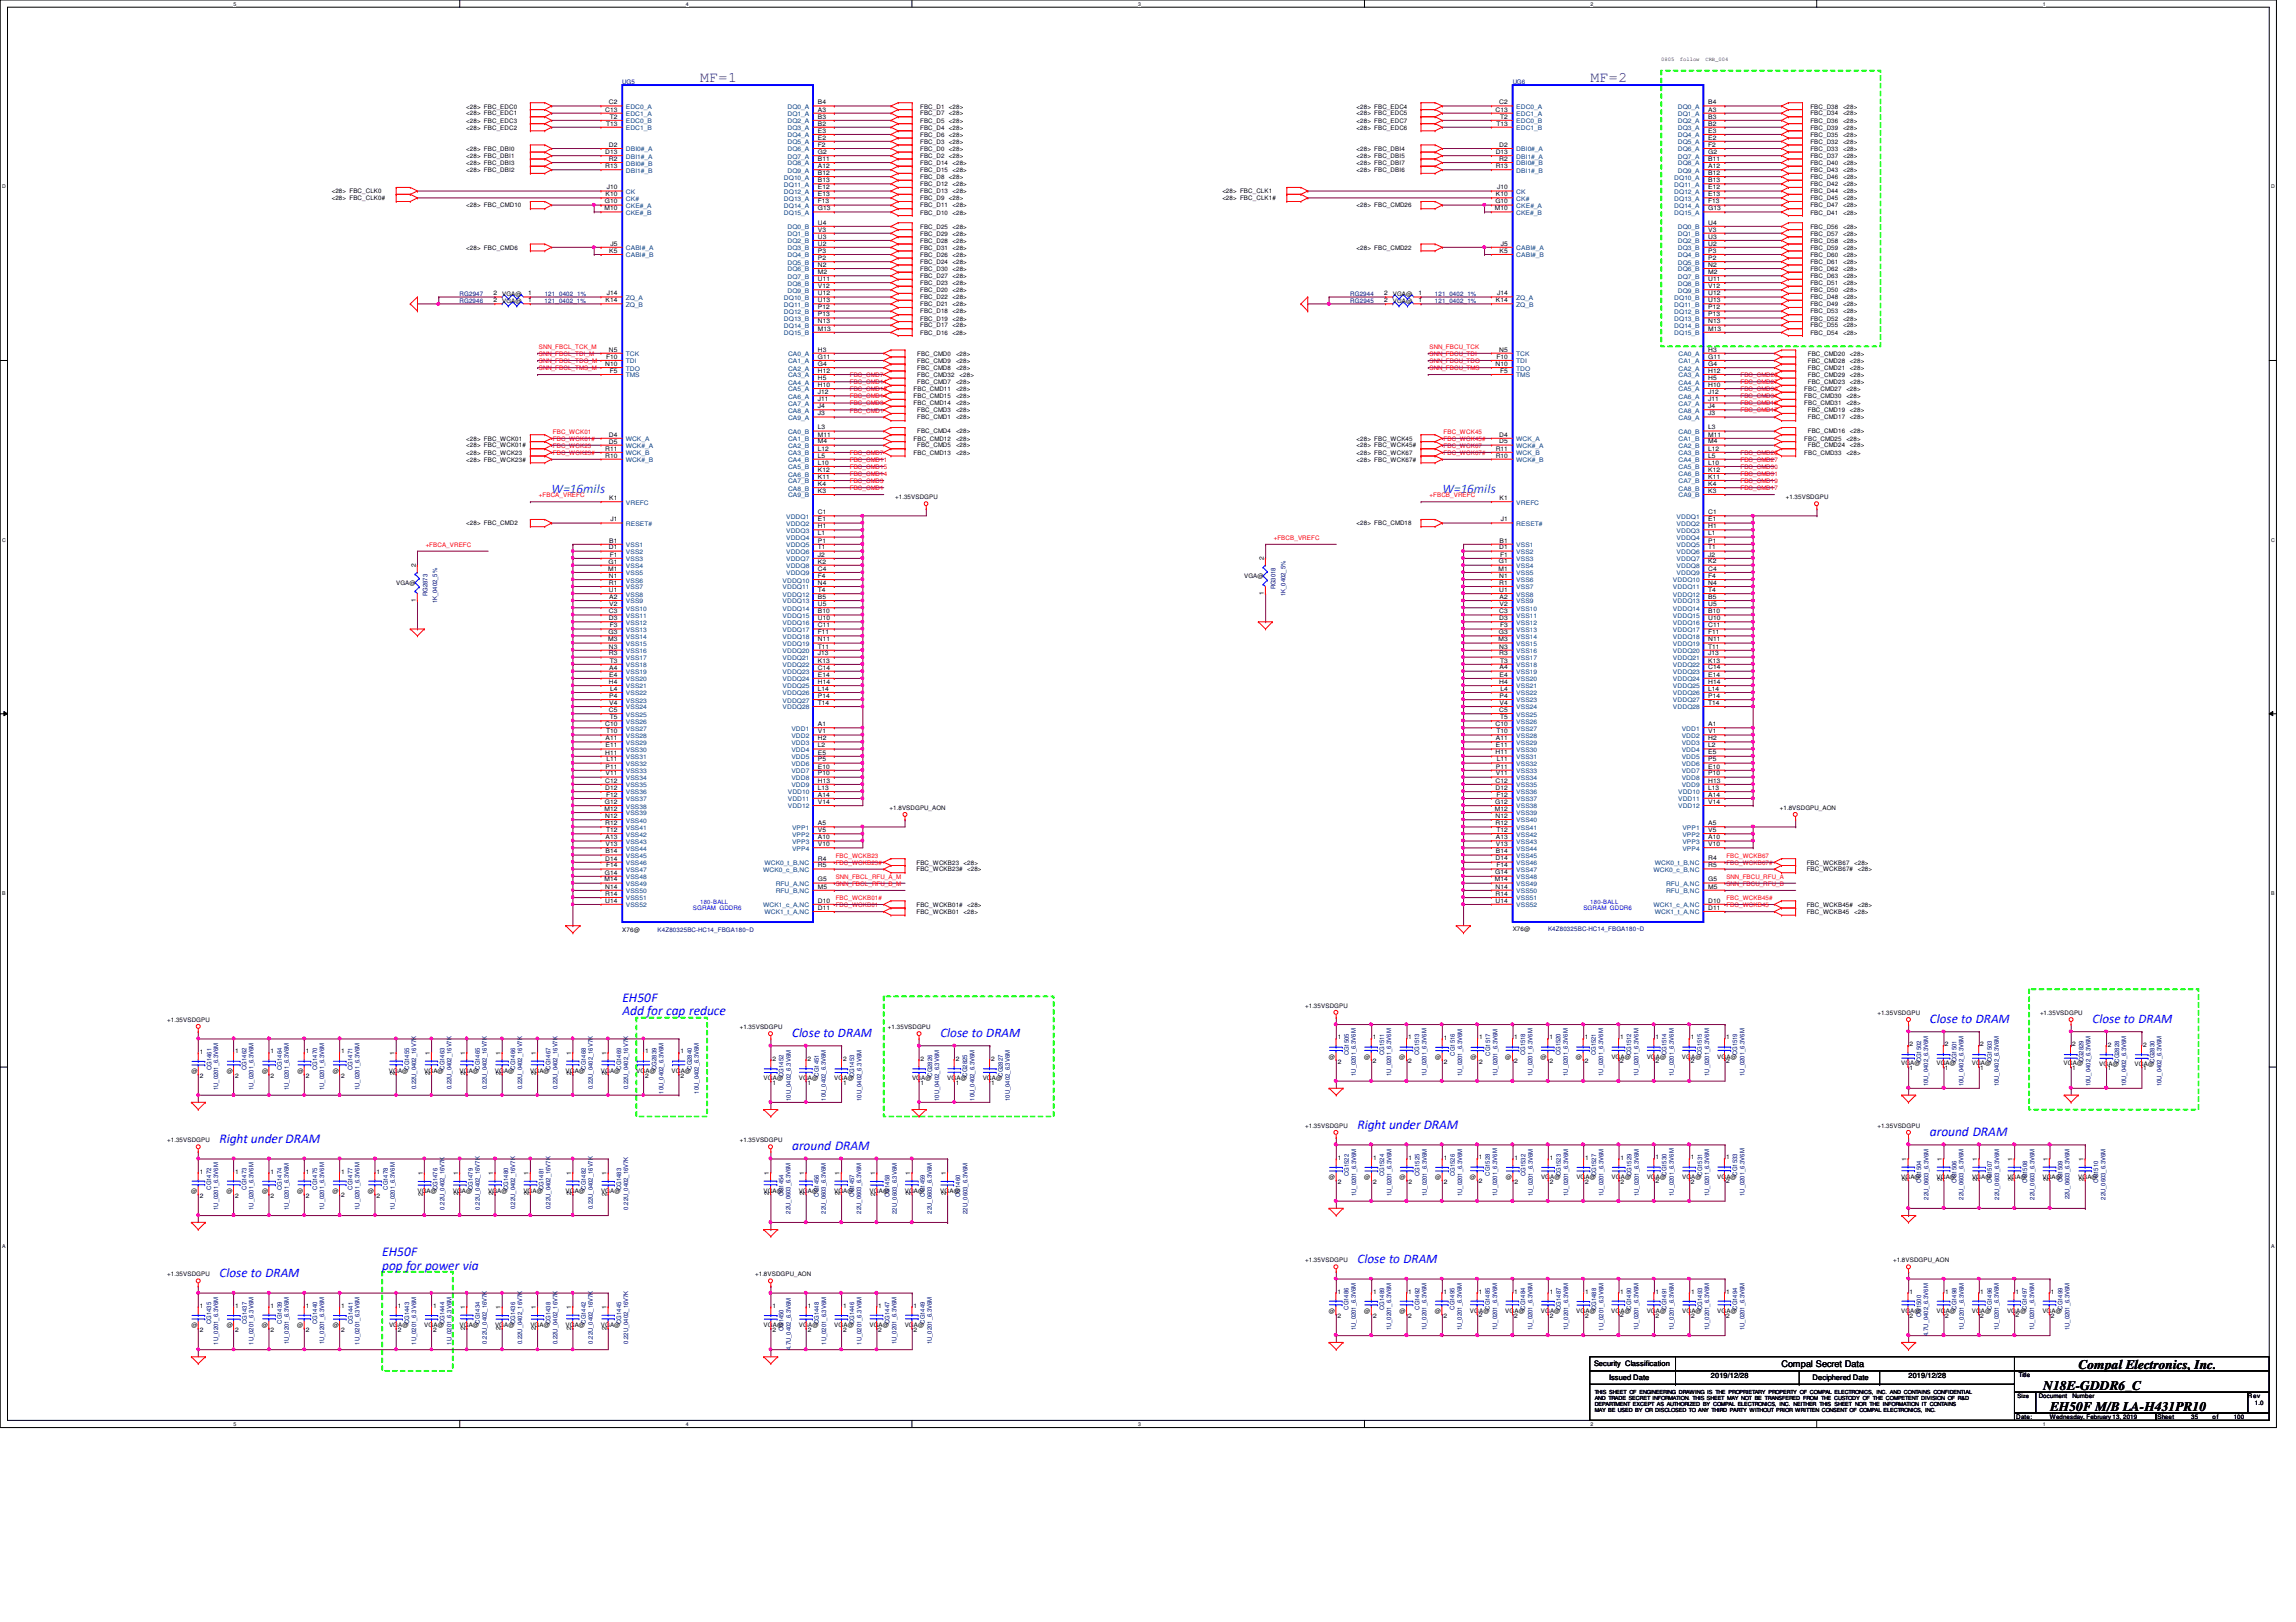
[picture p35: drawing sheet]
<svg xmlns="http://www.w3.org/2000/svg" width="297mm" height="210mm" viewBox="0 0 297 210" stroke-linecap="round" stroke-linejoin="round" font-family="sans-serif">
<defs><g id="words">
<g font-size="1.9" fill="#400080">
<text x="90.6" y="10.6">MF=1</text>
<text x="205.8" y="10.6">MF=2</text>
</g>
<g font-size="1.7" fill="#0080ff">
<text x="71.4" y="63.8">W=16mils</text>
<text x="186.6" y="63.8">W=16mils</text>
</g>
<g font-size="1.7" fill="#00f">
<text x="80.5" y="131.4">Add for cap reduce</text>
<text x="80.5" y="129.7">EH50F</text>
<text x="102.5" y="134.2">Close to DRAM</text>
<text x="121.7" y="134.2">Close to DRAM</text>
<text x="249.7" y="132.4">Close to DRAM</text>
<text x="270.7" y="132.4">Close to DRAM</text>
<text x="28.4" y="148">Right under DRAM</text>
<text x="102.5" y="148.9">around DRAM</text>
<text x="175.6" y="146.1">Right under DRAM</text>
<text x="249.7" y="147.1">around DRAM</text>
<text x="28.4" y="165.3">Close to DRAM</text>
<text x="49.4" y="164.3">pop for power via</text>
<text x="49.4" y="162.6">EH50F</text>
<text x="175.6" y="163.5">Close to DRAM</text>
</g>
<g font-size="1.7">
<text x="264.3" y="179.9">N18E-GDDR6_C</text>
<text x="268.9" y="177.2">Compal Electronics, Inc.</text>
<text x="265.2" y="182.7">EH50F M/B LA-H431PR10</text>
</g>
<text font-size="1.2" x="230.5" y="176.9">Compal Secret Data</text>
<g font-size="1">
<text x="206.2" y="176.8">Security Classification</text>
<text x="208.2" y="178.5">Issued Date</text>
<text x="234.5" y="178.6">Deciphered Date</text>
</g>
<g font-size=".9">
<text x="221.3" y="178.3">2019/12/28</text>
<text x="246.9" y="178.3">2019/12/28</text>
</g>
<g font-size=".8" fill="#000080">
<text x="80.5" y="10.8">UG5</text>
<text x="195.7" y="10.8">UG6</text>
<text x="59.5" y="39.2">RG2946</text>
<text x="59.5" y="38.3">RG2947</text>
<text x="70.5" y="39.2">121_0402_1%</text>
<text x="70.5" y="38.3">121_0402_1%</text>
<text x="174.7" y="38.3">RG2944</text>
<text x="174.7" y="39.2">RG2945</text>
<text x="185.6" y="38.3">121_0402_1%</text>
<text x="185.6" y="39.2">121_0402_1%</text>
<text x="55.3" y="77.1" transform="rotate(-90 55.3 77.1)">RG2873</text>
<text x="165" y="76.3" transform="rotate(-90 165 76.3)">RG3018</text>
<text x="166.3" y="77.2" transform="rotate(-90 166.3 77.2)">1K_0402_5%</text>
<text x="56.6" y="78.1" transform="rotate(-90 56.6 78.1)">1K_0402_5%</text>
<text x="85.1" y="120.5">K4Z80325BC-HC14_FBGA180~D</text>
<text x="200.3" y="120.5">K4Z80325BC-HC14_FBGA180~D</text>
<text x="174.5" y="136.6" transform="rotate(-90 174.5 136.6)">CG1505</text>
<text x="179.1" y="136.6" transform="rotate(-90 179.1 136.6)">CG1511</text>
<text x="183.6" y="136.6" transform="rotate(-90 183.6 136.6)">CG1513</text>
<text x="188.2" y="136.6" transform="rotate(-90 188.2 136.6)">CG1516</text>
<text x="192.8" y="136.6" transform="rotate(-90 192.8 136.6)">CG1517</text>
<text x="197.3" y="136.6" transform="rotate(-90 197.3 136.6)">CG1518</text>
<text x="201.9" y="136.6" transform="rotate(-90 201.9 136.6)">CG1520</text>
<text x="206.5" y="136.6" transform="rotate(-90 206.5 136.6)">CG1521</text>
<text x="211" y="136.6" transform="rotate(-90 211 136.6)">CG1512</text>
<text x="215.6" y="136.6" transform="rotate(-90 215.6 136.6)">CG1514</text>
<text x="220.2" y="136.6" transform="rotate(-90 220.2 136.6)">CG1515</text>
<text x="224.8" y="136.6" transform="rotate(-90 224.8 136.6)">CG1519</text>
<text x="248.5" y="137.5" transform="rotate(-90 248.5 137.5)">CG1502</text>
<text x="253.1" y="137.5" transform="rotate(-90 253.1 137.5)">CG1501</text>
<text x="257.7" y="137.5" transform="rotate(-90 257.7 137.5)">CG1503</text>
<text x="269.6" y="137.5" transform="rotate(-90 269.6 137.5)">CG2829</text>
<text x="274.2" y="137.5" transform="rotate(-90 274.2 137.5)">CG2828</text>
<text x="278.7" y="137.5" transform="rotate(-90 278.7 137.5)">CG2830</text>
<text x="27.3" y="138.5" transform="rotate(-90 27.3 138.5)">CG1461</text>
<text x="28.2" y="141.1" transform="rotate(-90 28.2 141.1)">1U_0201_6.3V6M</text>
<text x="31.9" y="138.4" transform="rotate(-90 31.9 138.4)">CG1462</text>
<text x="32.8" y="141.1" transform="rotate(-90 32.8 141.1)">1U_0201_6.3V6M</text>
<text x="36.5" y="138.4" transform="rotate(-90 36.5 138.4)">CG1464</text>
<text x="37.4" y="141.1" transform="rotate(-90 37.4 141.1)">1U_0201_6.3V6M</text>
<text x="41.1" y="138.4" transform="rotate(-90 41.1 138.4)">CG1470</text>
<text x="41.9" y="141.1" transform="rotate(-90 41.9 141.1)">1U_0201_6.3V6M</text>
<text x="45.6" y="138.4" transform="rotate(-90 45.6 138.4)">CG1471</text>
<text x="46.5" y="141.1" transform="rotate(-90 46.5 141.1)">1U_0201_6.3V6M</text>
<text x="52.9" y="138.4" transform="rotate(-90 52.9 138.4)">CG1455</text>
<text x="53.8" y="141" transform="rotate(-90 53.8 141)">0.22U_0402_16V7K</text>
<text x="57.5" y="138.4" transform="rotate(-90 57.5 138.4)">CG1463</text>
<text x="58.4" y="141" transform="rotate(-90 58.4 141)">0.22U_0402_16V7K</text>
<text x="62.1" y="138.4" transform="rotate(-90 62.1 138.4)">CG1465</text>
<text x="63" y="141" transform="rotate(-90 63 141)">0.22U_0402_16V7K</text>
<text x="66.7" y="138.4" transform="rotate(-90 66.7 138.4)">CG1466</text>
<text x="67.5" y="141" transform="rotate(-90 67.5 141)">0.22U_0402_16V7K</text>
<text x="71.2" y="138.4" transform="rotate(-90 71.2 138.4)">CG1467</text>
<text x="72.1" y="141" transform="rotate(-90 72.1 141)">0.22U_0402_16V7K</text>
<text x="75.8" y="138.4" transform="rotate(-90 75.8 138.4)">CG1468</text>
<text x="76.7" y="141" transform="rotate(-90 76.7 141)">0.22U_0402_16V7K</text>
<text x="80.4" y="138.4" transform="rotate(-90 80.4 138.4)">CG1469</text>
<text x="81.2" y="141" transform="rotate(-90 81.2 141)">0.22U_0402_16V7K</text>
<text x="84.9" y="138.4" transform="rotate(-90 84.9 138.4)">CG2839</text>
<text x="85.8" y="141.5" transform="rotate(-90 85.8 141.5)">10U_0402_6.3V6M</text>
<text x="89.5" y="138.4" transform="rotate(-90 89.5 138.4)">CG2840</text>
<text x="90.4" y="141.5" transform="rotate(-90 90.4 141.5)">10U_0402_6.3V6M</text>
<text x="101.4" y="139.3" transform="rotate(-90 101.4 139.3)">CG1452</text>
<text x="102.3" y="142.5" transform="rotate(-90 102.3 142.5)">10U_0402_6.3V6M</text>
<text x="105.9" y="139.3" transform="rotate(-90 105.9 139.3)">CG1451</text>
<text x="106.9" y="142.4" transform="rotate(-90 106.9 142.4)">10U_0402_6.3V6M</text>
<text x="110.5" y="139.3" transform="rotate(-90 110.5 139.3)">CG1453</text>
<text x="111.4" y="142.5" transform="rotate(-90 111.4 142.5)">10U_0402_6.3V6M</text>
<text x="120.6" y="139.3" transform="rotate(-90 120.6 139.3)">CG2826</text>
<text x="121.5" y="142.5" transform="rotate(-90 121.5 142.5)">10U_0402_6.3V6M</text>
<text x="125.1" y="139.3" transform="rotate(-90 125.1 139.3)">CG2825</text>
<text x="126.1" y="142.4" transform="rotate(-90 126.1 142.4)">10U_0402_6.3V6M</text>
<text x="129.7" y="139.3" transform="rotate(-90 129.7 139.3)">CG2827</text>
<text x="130.7" y="142.5" transform="rotate(-90 130.7 142.5)">10U_0402_6.3V6M</text>
<text x="175.4" y="139.2" transform="rotate(-90 175.4 139.2)">1U_0201_6.3V6M</text>
<text x="180" y="139.2" transform="rotate(-90 180 139.2)">1U_0201_6.3V6M</text>
<text x="184.5" y="139.2" transform="rotate(-90 184.5 139.2)">1U_0201_6.3V6M</text>
<text x="189.2" y="139.3" transform="rotate(-90 189.2 139.3)">1U_0201_6.3V6M</text>
<text x="193.7" y="139.3" transform="rotate(-90 193.7 139.3)">1U_0201_6.3V6M</text>
<text x="198.3" y="139.2" transform="rotate(-90 198.3 139.2)">1U_0201_6.3V6M</text>
<text x="202.8" y="139.2" transform="rotate(-90 202.8 139.2)">1U_0201_6.3V6M</text>
<text x="207.4" y="139.2" transform="rotate(-90 207.4 139.2)">1U_0201_6.3V6M</text>
<text x="212" y="139.2" transform="rotate(-90 212 139.2)">1U_0201_6.3V6M</text>
<text x="216.5" y="139.2" transform="rotate(-90 216.5 139.2)">1U_0201_6.3V6M</text>
<text x="221.1" y="139.2" transform="rotate(-90 221.1 139.2)">1U_0201_6.3V6M</text>
<text x="225.7" y="139.2" transform="rotate(-90 225.7 139.2)">1U_0201_6.3V6M</text>
<text x="249.5" y="140.6" transform="rotate(-90 249.5 140.6)">10U_0402_6.3V6M</text>
<text x="254" y="140.6" transform="rotate(-90 254 140.6)">10U_0402_6.3V6M</text>
<text x="258.6" y="140.6" transform="rotate(-90 258.6 140.6)">10U_0402_6.3V6M</text>
<text x="270.4" y="140.6" transform="rotate(-90 270.4 140.6)">10U_0402_6.3V6M</text>
<text x="275.1" y="140.6" transform="rotate(-90 275.1 140.6)">10U_0402_6.3V6M</text>
<text x="279.6" y="140.6" transform="rotate(-90 279.6 140.6)">10U_0402_6.3V6M</text>
<text x="27.3" y="154" transform="rotate(-90 27.3 154)">CG1472</text>
<text x="31.9" y="154" transform="rotate(-90 31.9 154)">CG1473</text>
<text x="36.5" y="154" transform="rotate(-90 36.5 154)">CG1474</text>
<text x="41" y="154" transform="rotate(-90 41 154)">CG1475</text>
<text x="45.6" y="154" transform="rotate(-90 45.6 154)">CG1477</text>
<text x="50.2" y="154" transform="rotate(-90 50.2 154)">CG1478</text>
<text x="56.6" y="154" transform="rotate(-90 56.6 154)">CG1476</text>
<text x="61.2" y="154" transform="rotate(-90 61.2 154)">CG1479</text>
<text x="65.7" y="154" transform="rotate(-90 65.7 154)">CG1480</text>
<text x="70.3" y="154" transform="rotate(-90 70.3 154)">CG1481</text>
<text x="75.8" y="154" transform="rotate(-90 75.8 154)">CG1482</text>
<text x="80.4" y="154" transform="rotate(-90 80.4 154)">CG1483</text>
<text x="101.3" y="154.8" transform="rotate(-90 101.3 154.8)">CG1454</text>
<text x="105.9" y="154.8" transform="rotate(-90 105.9 154.8)">CG1456</text>
<text x="110.5" y="154.8" transform="rotate(-90 110.5 154.8)">CG1457</text>
<text x="115.1" y="154.9" transform="rotate(-90 115.1 154.9)">CG1458</text>
<text x="119.6" y="154.8" transform="rotate(-90 119.6 154.8)">CG1459</text>
<text x="124.2" y="154.9" transform="rotate(-90 124.2 154.9)">CG1460</text>
<text x="174.5" y="152.2" transform="rotate(-90 174.5 152.2)">CG1522</text>
<text x="175.4" y="154.8" transform="rotate(-90 175.4 154.8)">1U_0201_6.3V6M</text>
<text x="179.1" y="152.2" transform="rotate(-90 179.1 152.2)">CG1524</text>
<text x="180" y="154.8" transform="rotate(-90 180 154.8)">1U_0201_6.3V6M</text>
<text x="183.7" y="152.2" transform="rotate(-90 183.7 152.2)">CG1525</text>
<text x="184.6" y="154.8" transform="rotate(-90 184.6 154.8)">1U_0201_6.3V6M</text>
<text x="188.2" y="152.2" transform="rotate(-90 188.2 152.2)">CG1526</text>
<text x="189.2" y="154.8" transform="rotate(-90 189.2 154.8)">1U_0201_6.3V6M</text>
<text x="192.8" y="152.1" transform="rotate(-90 192.8 152.1)">CG1528</text>
<text x="193.7" y="154.8" transform="rotate(-90 193.7 154.8)">1U_0201_6.3V6M</text>
<text x="197.4" y="152.2" transform="rotate(-90 197.4 152.2)">CG1532</text>
<text x="198.3" y="154.8" transform="rotate(-90 198.3 154.8)">1U_0201_6.3V6M</text>
<text x="201.9" y="152.2" transform="rotate(-90 201.9 152.2)">CG1523</text>
<text x="202.9" y="154.8" transform="rotate(-90 202.9 154.8)">1U_0201_6.3V6M</text>
<text x="206.5" y="152.2" transform="rotate(-90 206.5 152.2)">CG1527</text>
<text x="207.5" y="154.8" transform="rotate(-90 207.5 154.8)">1U_0201_6.3V6M</text>
<text x="211.1" y="152.2" transform="rotate(-90 211.1 152.2)">CG1529</text>
<text x="212" y="154.8" transform="rotate(-90 212 154.8)">1U_0201_6.3V6M</text>
<text x="215.6" y="152.1" transform="rotate(-90 215.6 152.1)">CG1530</text>
<text x="216.5" y="154.8" transform="rotate(-90 216.5 154.8)">1U_0201_6.3V6M</text>
<text x="220.2" y="152.2" transform="rotate(-90 220.2 152.2)">CG1531</text>
<text x="221.1" y="154.8" transform="rotate(-90 221.1 154.8)">1U_0201_6.3V6M</text>
<text x="224.7" y="152.1" transform="rotate(-90 224.7 152.1)">CG1533</text>
<text x="225.7" y="154.8" transform="rotate(-90 225.7 154.8)">1U_0201_6.3V6M</text>
<text x="248.5" y="153" transform="rotate(-90 248.5 153)">CG1504</text>
<text x="249.5" y="155.2" transform="rotate(-90 249.5 155.2)">22U_0603_6.3V6M</text>
<text x="253.1" y="153" transform="rotate(-90 253.1 153)">CG1506</text>
<text x="254" y="155.2" transform="rotate(-90 254 155.2)">22U_0603_6.3V6M</text>
<text x="257.7" y="153" transform="rotate(-90 257.7 153)">CG1507</text>
<text x="258.6" y="155.2" transform="rotate(-90 258.6 155.2)">22U_0603_6.3V6M</text>
<text x="262.3" y="153" transform="rotate(-90 262.3 153)">CG1508</text>
<text x="263.2" y="155.2" transform="rotate(-90 263.2 155.2)">22U_0603_6.3V6M</text>
<text x="266.8" y="153" transform="rotate(-90 266.8 153)">CG1509</text>
<text x="267.7" y="155.2" transform="rotate(-90 267.7 155.2)">22U_0603_6.3V6M</text>
<text x="271.4" y="153.1" transform="rotate(-90 271.4 153.1)">CG1510</text>
<text x="272.4" y="155.3" transform="rotate(-90 272.4 155.3)">22U_0603_6.3V6M</text>
<text x="28.2" y="156.6" transform="rotate(-90 28.2 156.6)">1U_0201_6.3V6M</text>
<text x="32.8" y="156.6" transform="rotate(-90 32.8 156.6)">1U_0201_6.3V6M</text>
<text x="37.4" y="156.6" transform="rotate(-90 37.4 156.6)">1U_0201_6.3V6M</text>
<text x="41.9" y="156.6" transform="rotate(-90 41.9 156.6)">1U_0201_6.3V6M</text>
<text x="46.5" y="156.6" transform="rotate(-90 46.5 156.6)">1U_0201_6.3V6M</text>
<text x="51.1" y="156.6" transform="rotate(-90 51.1 156.6)">1U_0201_6.3V6M</text>
<text x="57.5" y="156.5" transform="rotate(-90 57.5 156.5)">0.22U_0402_16V7K</text>
<text x="62.1" y="156.5" transform="rotate(-90 62.1 156.5)">0.22U_0402_16V7K</text>
<text x="66.7" y="156.5" transform="rotate(-90 66.7 156.5)">0.22U_0402_16V7K</text>
<text x="71.2" y="156.5" transform="rotate(-90 71.2 156.5)">0.22U_0402_16V7K</text>
<text x="76.7" y="156.5" transform="rotate(-90 76.7 156.5)">0.22U_0402_16V7K</text>
<text x="81.3" y="156.5" transform="rotate(-90 81.3 156.5)">0.22U_0402_16V7K</text>
<text x="102.3" y="157" transform="rotate(-90 102.3 157)">22U_0603_6.3V6M</text>
<text x="106.8" y="157" transform="rotate(-90 106.8 157)">22U_0603_6.3V6M</text>
<text x="111.4" y="157" transform="rotate(-90 111.4 157)">22U_0603_6.3V6M</text>
<text x="116" y="157.1" transform="rotate(-90 116 157.1)">22U_0603_6.3V6M</text>
<text x="120.6" y="157" transform="rotate(-90 120.6 157)">22U_0603_6.3V6M</text>
<text x="125.2" y="157.1" transform="rotate(-90 125.2 157.1)">22U_0603_6.3V6M</text>
<text x="27.3" y="171.3" transform="rotate(-90 27.3 171.3)">CG1435</text>
<text x="28.2" y="174" transform="rotate(-90 28.2 174)">1U_0201_6.3V6M</text>
<text x="31.9" y="171.3" transform="rotate(-90 31.9 171.3)">CG1437</text>
<text x="36.5" y="171.3" transform="rotate(-90 36.5 171.3)">CG1439</text>
<text x="37.4" y="174" transform="rotate(-90 37.4 174)">1U_0201_6.3V6M</text>
<text x="41" y="171.3" transform="rotate(-90 41 171.3)">CG1440</text>
<text x="41.9" y="174" transform="rotate(-90 41.9 174)">1U_0201_6.3V6M</text>
<text x="45.6" y="171.3" transform="rotate(-90 45.6 171.3)">CG1441</text>
<text x="53" y="171.3" transform="rotate(-90 53 171.3)">CG1443</text>
<text x="57.5" y="171.3" transform="rotate(-90 57.5 171.3)">CG1444</text>
<text x="62.1" y="171.3" transform="rotate(-90 62.1 171.3)">CG1434</text>
<text x="63" y="173.9" transform="rotate(-90 63 173.9)">0.22U_0402_16V7K</text>
<text x="66.7" y="171.3" transform="rotate(-90 66.7 171.3)">CG1436</text>
<text x="67.6" y="173.9" transform="rotate(-90 67.6 173.9)">0.22U_0402_16V7K</text>
<text x="71.2" y="171.3" transform="rotate(-90 71.2 171.3)">CG1438</text>
<text x="72.1" y="173.9" transform="rotate(-90 72.1 173.9)">0.22U_0402_16V7K</text>
<text x="75.8" y="171.3" transform="rotate(-90 75.8 171.3)">CG1442</text>
<text x="76.7" y="173.9" transform="rotate(-90 76.7 173.9)">0.22U_0402_16V7K</text>
<text x="80.4" y="171.3" transform="rotate(-90 80.4 171.3)">CG1445</text>
<text x="81.3" y="173.9" transform="rotate(-90 81.3 173.9)">0.22U_0402_16V7K</text>
<text x="101.4" y="172.3" transform="rotate(-90 101.4 172.3)">CG1450</text>
<text x="105.9" y="171.3" transform="rotate(-90 105.9 171.3)">CG1448</text>
<text x="110.5" y="171.3" transform="rotate(-90 110.5 171.3)">CG1446</text>
<text x="115.1" y="171.3" transform="rotate(-90 115.1 171.3)">CG1447</text>
<text x="116" y="174" transform="rotate(-90 116 174)">1U_0201_6.3V6M</text>
<text x="119.6" y="171.3" transform="rotate(-90 119.6 171.3)">CG1449</text>
<text x="120.6" y="174" transform="rotate(-90 120.6 174)">1U_0201_6.3V6M</text>
<text x="174.5" y="169.5" transform="rotate(-90 174.5 169.5)">CG1486</text>
<text x="175.4" y="172.2" transform="rotate(-90 175.4 172.2)">1U_0201_6.3V6M</text>
<text x="179.1" y="169.5" transform="rotate(-90 179.1 169.5)">CG1489</text>
<text x="180" y="172.2" transform="rotate(-90 180 172.2)">1U_0201_6.3V6M</text>
<text x="183.6" y="169.5" transform="rotate(-90 183.6 169.5)">CG1492</text>
<text x="184.6" y="172.2" transform="rotate(-90 184.6 172.2)">1U_0201_6.3V6M</text>
<text x="188.2" y="169.5" transform="rotate(-90 188.2 169.5)">CG1495</text>
<text x="189.1" y="172.2" transform="rotate(-90 189.1 172.2)">1U_0201_6.3V6M</text>
<text x="192.8" y="169.5" transform="rotate(-90 192.8 169.5)">CG1485</text>
<text x="193.7" y="172.1" transform="rotate(-90 193.7 172.1)">1U_0201_6.3V6M</text>
<text x="197.3" y="169.5" transform="rotate(-90 197.3 169.5)">CG1484</text>
<text x="198.3" y="172.1" transform="rotate(-90 198.3 172.1)">1U_0201_6.3V6M</text>
<text x="201.9" y="169.5" transform="rotate(-90 201.9 169.5)">CG1487</text>
<text x="202.9" y="172.2" transform="rotate(-90 202.9 172.2)">1U_0201_6.3V6M</text>
<text x="206.5" y="169.5" transform="rotate(-90 206.5 169.5)">CG1488</text>
<text x="207.4" y="172.2" transform="rotate(-90 207.4 172.2)">1U_0201_6.3V6M</text>
<text x="211" y="169.5" transform="rotate(-90 211 169.5)">CG1490</text>
<text x="212" y="172.1" transform="rotate(-90 212 172.1)">1U_0201_6.3V6M</text>
<text x="215.6" y="169.5" transform="rotate(-90 215.6 169.5)">CG1491</text>
<text x="216.5" y="172.2" transform="rotate(-90 216.5 172.2)">1U_0201_6.3V6M</text>
<text x="220.2" y="169.5" transform="rotate(-90 220.2 169.5)">CG1493</text>
<text x="221.1" y="172.2" transform="rotate(-90 221.1 172.2)">1U_0201_6.3V6M</text>
<text x="224.8" y="169.5" transform="rotate(-90 224.8 169.5)">CG1494</text>
<text x="225.7" y="172.2" transform="rotate(-90 225.7 172.2)">1U_0201_6.3V6M</text>
<text x="248.5" y="170.4" transform="rotate(-90 248.5 170.4)">CG1500</text>
<text x="249.5" y="172.9" transform="rotate(-90 249.5 172.9)">4.7U_0402_6.3V6M</text>
<text x="253.1" y="169.5" transform="rotate(-90 253.1 169.5)">CG1498</text>
<text x="254" y="172.2" transform="rotate(-90 254 172.2)">1U_0201_6.3V6M</text>
<text x="257.7" y="169.5" transform="rotate(-90 257.7 169.5)">CG1496</text>
<text x="258.6" y="172.2" transform="rotate(-90 258.6 172.2)">1U_0201_6.3V6M</text>
<text x="262.2" y="169.5" transform="rotate(-90 262.2 169.5)">CG1497</text>
<text x="263.2" y="172.1" transform="rotate(-90 263.2 172.1)">1U_0201_6.3V6M</text>
<text x="266.8" y="169.5" transform="rotate(-90 266.8 169.5)">CG1499</text>
<text x="267.7" y="172.1" transform="rotate(-90 267.7 172.1)">1U_0201_6.3V6M</text>
<text x="32.8" y="174" transform="rotate(-90 32.8 174)">1U_0201_6.3V6M</text>
<text x="46.5" y="174" transform="rotate(-90 46.5 174)">1U_0201_6.3V6M</text>
<text x="53.8" y="174" transform="rotate(-90 53.8 174)">1U_0201_6.3V6M</text>
<text x="58.4" y="174" transform="rotate(-90 58.4 174)">1U_0201_6.3V6M</text>
<text x="102.3" y="174.7" transform="rotate(-90 102.3 174.7)">4.7U_0402_6.3V6M</text>
<text x="106.9" y="174" transform="rotate(-90 106.9 174)">1U_0201_6.3V6M</text>
<text x="111.4" y="174" transform="rotate(-90 111.4 174)">1U_0201_6.3V6M</text>
</g>
<g font-size=".8">
<text x="60.3" y="14.1">&lt;28&gt; FBC_EDC0</text>
<text x="60.3" y="14.9">&lt;28&gt; FBC_EDC1</text>
<text x="60.3" y="16.8">&lt;28&gt; FBC_EDC2</text>
<text x="60.3" y="15.9">&lt;28&gt; FBC_EDC3</text>
<text x="78.3" y="14.4">C13</text>
<text x="78.4" y="16.3">T13</text>
<text x="78.8" y="13.5">C2</text>
<text x="78.9" y="15.4">T2</text>
<text x="105.8" y="17.2">E3</text>
<text x="105.8" y="16.3">B2</text>
<text x="105.8" y="15.4">B3</text>
<text x="105.8" y="14.4">A3</text>
<text x="105.8" y="13.5">B4</text>
<text x="119" y="14.1">FBC_D1</text>
<text x="119" y="17.7">FBC_D6</text>
<text x="119" y="15.9">FBC_D5</text>
<text x="119" y="14.9">FBC_D7</text>
<text x="119" y="16.8">FBC_D4</text>
<text x="122.8" y="14.1">&lt;28&gt;</text>
<text x="122.8" y="17.7">&lt;28&gt;</text>
<text x="122.8" y="15.9">&lt;28&gt;</text>
<text x="122.8" y="14.9">&lt;28&gt;</text>
<text x="122.8" y="16.8">&lt;28&gt;</text>
<text x="175.5" y="15.9">&lt;28&gt; FBC_EDC7</text>
<text x="175.5" y="16.8">&lt;28&gt; FBC_EDC6</text>
<text x="175.5" y="14.9">&lt;28&gt; FBC_EDC5</text>
<text x="175.5" y="14.1">&lt;28&gt; FBC_EDC4</text>
<text x="193.5" y="14.4">C13</text>
<text x="193.6" y="16.3">T13</text>
<text x="194" y="13.5">C2</text>
<text x="194.1" y="15.4">T2</text>
<text x="221" y="17.2">E3</text>
<text x="221" y="16.3">B2</text>
<text x="221" y="15.4">B3</text>
<text x="221" y="14.4">A3</text>
<text x="221" y="13.5">B4</text>
<text x="234.2" y="17.7">FBC_D35</text>
<text x="234.2" y="16.8">FBC_D39</text>
<text x="234.2" y="15.9">FBC_D36</text>
<text x="234.2" y="14.9">FBC_D34</text>
<text x="234.2" y="14.1">FBC_D38</text>
<text x="238.4" y="17.7">&lt;28&gt;</text>
<text x="238.4" y="16.8">&lt;28&gt;</text>
<text x="238.4" y="15.9">&lt;28&gt;</text>
<text x="238.4" y="14.9">&lt;28&gt;</text>
<text x="238.4" y="14.1">&lt;28&gt;</text>
<text x="60.3" y="19.5">&lt;28&gt; FBC_DBI0</text>
<text x="60.3" y="20.4">&lt;28&gt; FBC_DBI1</text>
<text x="60.3" y="22.3">&lt;28&gt; FBC_DBI2</text>
<text x="60.3" y="21.3">&lt;28&gt; FBC_DBI3</text>
<text x="78.3" y="21.8">R13</text>
<text x="78.3" y="19.9">D13</text>
<text x="78.8" y="20.8">R2</text>
<text x="78.8" y="19">D2</text>
<text x="105.8" y="23.6">B13</text>
<text x="105.8" y="22.6">B12</text>
<text x="105.8" y="21.8">A12</text>
<text x="105.8" y="20.8">B11</text>
<text x="105.8" y="19.9">G2</text>
<text x="105.8" y="19">F2</text>
<text x="105.8" y="18.1">E2</text>
<text x="119" y="21.3">FBC_D14</text>
<text x="119" y="19.5">FBC_D0</text>
<text x="119" y="20.4">FBC_D2</text>
<text x="119" y="18.6">FBC_D3</text>
<text x="119" y="22.3">FBC_D15</text>
<text x="119" y="23.2">FBC_D8</text>
<text x="122.8" y="19.5">&lt;28&gt;</text>
<text x="122.8" y="20.4">&lt;28&gt;</text>
<text x="122.8" y="18.6">&lt;28&gt;</text>
<text x="122.8" y="23.2">&lt;28&gt;</text>
<text x="123.2" y="21.3">&lt;28&gt;</text>
<text x="123.2" y="22.3">&lt;28&gt;</text>
<text x="175.5" y="21.3">&lt;28&gt; FBC_DBI7</text>
<text x="175.5" y="22.3">&lt;28&gt; FBC_DBI6</text>
<text x="175.5" y="20.4">&lt;28&gt; FBC_DBI5</text>
<text x="175.5" y="19.5">&lt;28&gt; FBC_DBI4</text>
<text x="193.5" y="21.8">R13</text>
<text x="193.5" y="19.9">D13</text>
<text x="194" y="20.8">R2</text>
<text x="194" y="19">D2</text>
<text x="221" y="23.6">B13</text>
<text x="221" y="22.6">B12</text>
<text x="221" y="21.8">A12</text>
<text x="221" y="20.8">B11</text>
<text x="221" y="19.9">G2</text>
<text x="221" y="19">F2</text>
<text x="221" y="18.1">E2</text>
<text x="234.2" y="18.6">FBC_D32</text>
<text x="234.2" y="21.3">FBC_D40</text>
<text x="234.2" y="22.3">FBC_D43</text>
<text x="234.2" y="23.2">FBC_D46</text>
<text x="234.2" y="19.5">FBC_D33</text>
<text x="234.2" y="20.4">FBC_D37</text>
<text x="238.4" y="18.6">&lt;28&gt;</text>
<text x="238.4" y="21.3">&lt;28&gt;</text>
<text x="238.4" y="22.3">&lt;28&gt;</text>
<text x="238.4" y="23.2">&lt;28&gt;</text>
<text x="238.4" y="19.5">&lt;28&gt;</text>
<text x="238.4" y="20.4">&lt;28&gt;</text>
<text x="42.9" y="25.9">&lt;28&gt; FBC_CLK0#</text>
<text x="42.9" y="25">&lt;28&gt; FBC_CLK0</text>
<text x="60.3" y="26.8">&lt;28&gt; FBC_CMD10</text>
<text x="78.2" y="27.2">M10</text>
<text x="78.3" y="26.3">G10</text>
<text x="78.3" y="25.4">K10</text>
<text x="78.5" y="24.5">J10</text>
<text x="105.8" y="29.1">U4</text>
<text x="105.8" y="27.2">G13</text>
<text x="105.8" y="26.3">F13</text>
<text x="105.8" y="25.4">E13</text>
<text x="105.8" y="24.5">E12</text>
<text x="105.8" y="30">V3</text>
<text x="119" y="29.6">FBC_D25</text>
<text x="119" y="26.8">FBC_D11</text>
<text x="119" y="25.9">FBC_D9</text>
<text x="119" y="27.8">FBC_D10</text>
<text x="119" y="24.1">FBC_D12</text>
<text x="119" y="25">FBC_D13</text>
<text x="122.8" y="25.9">&lt;28&gt;</text>
<text x="123.2" y="29.6">&lt;28&gt;</text>
<text x="123.2" y="26.8">&lt;28&gt;</text>
<text x="123.2" y="27.8">&lt;28&gt;</text>
<text x="123.2" y="24.1">&lt;28&gt;</text>
<text x="123.2" y="25">&lt;28&gt;</text>
<text x="158.1" y="25">&lt;28&gt; FBC_CLK1</text>
<text x="158.1" y="25.9">&lt;28&gt; FBC_CLK1#</text>
<text x="175.5" y="26.8">&lt;28&gt; FBC_CMD26</text>
<text x="193.4" y="27.2">M10</text>
<text x="193.5" y="26.3">G10</text>
<text x="193.5" y="25.4">K10</text>
<text x="193.7" y="24.5">J10</text>
<text x="221" y="29.1">U4</text>
<text x="221" y="27.2">G13</text>
<text x="221" y="26.3">F13</text>
<text x="221" y="25.4">E13</text>
<text x="221" y="24.5">E12</text>
<text x="221" y="30">V3</text>
<text x="234.2" y="29.6">FBC_D56</text>
<text x="234.2" y="24.1">FBC_D42</text>
<text x="234.2" y="26.8">FBC_D47</text>
<text x="234.2" y="25.9">FBC_D45</text>
<text x="234.2" y="27.8">FBC_D41</text>
<text x="234.2" y="25">FBC_D44</text>
<text x="238.4" y="29.6">&lt;28&gt;</text>
<text x="238.4" y="24.1">&lt;28&gt;</text>
<text x="238.4" y="26.8">&lt;28&gt;</text>
<text x="238.4" y="25.9">&lt;28&gt;</text>
<text x="238.4" y="27.8">&lt;28&gt;</text>
<text x="238.4" y="25">&lt;28&gt;</text>
<text x="60.3" y="32.3">&lt;28&gt; FBC_CMD6</text>
<text x="78.8" y="32.7">K5</text>
<text x="79" y="31.8">J5</text>
<text x="105.8" y="35.5">M2</text>
<text x="105.8" y="34.5">N2</text>
<text x="105.8" y="33.6">P2</text>
<text x="105.8" y="32.7">P3</text>
<text x="105.8" y="31.8">U2</text>
<text x="105.8" y="30.9">U3</text>
<text x="119" y="36">FBC_D27</text>
<text x="119" y="35.1">FBC_D30</text>
<text x="119" y="34.2">FBC_D24</text>
<text x="119" y="33.2">FBC_D26</text>
<text x="119" y="32.3">FBC_D31</text>
<text x="119" y="31.4">FBC_D28</text>
<text x="119" y="30.5">FBC_D29</text>
<text x="123.2" y="36">&lt;28&gt;</text>
<text x="123.2" y="35.1">&lt;28&gt;</text>
<text x="123.2" y="34.2">&lt;28&gt;</text>
<text x="123.2" y="33.2">&lt;28&gt;</text>
<text x="123.2" y="32.3">&lt;28&gt;</text>
<text x="123.2" y="31.4">&lt;28&gt;</text>
<text x="123.2" y="30.5">&lt;28&gt;</text>
<text x="175.5" y="32.3">&lt;28&gt; FBC_CMD22</text>
<text x="194" y="32.7">K5</text>
<text x="194.2" y="31.8">J5</text>
<text x="221" y="35.5">M2</text>
<text x="221" y="34.5">N2</text>
<text x="221" y="33.6">P2</text>
<text x="221" y="32.7">P3</text>
<text x="221" y="31.8">U2</text>
<text x="221" y="30.9">U3</text>
<text x="234.2" y="31.4">FBC_D58</text>
<text x="234.2" y="32.3">FBC_D59</text>
<text x="234.2" y="30.5">FBC_D57</text>
<text x="234.2" y="35">FBC_D62</text>
<text x="234.2" y="36">FBC_D63</text>
<text x="234.2" y="33.2">FBC_D60</text>
<text x="234.2" y="34.2">FBC_D61</text>
<text x="238.4" y="31.4">&lt;28&gt;</text>
<text x="238.4" y="32.3">&lt;28&gt;</text>
<text x="238.4" y="30.5">&lt;28&gt;</text>
<text x="238.4" y="35">&lt;28&gt;</text>
<text x="238.4" y="36">&lt;28&gt;</text>
<text x="238.4" y="33.2">&lt;28&gt;</text>
<text x="238.4" y="34.2">&lt;28&gt;</text>
<text x="63.9" y="39.1">2</text>
<text x="63.9" y="38.2">2</text>
<text x="65" y="39.2">VGA@</text>
<text x="65" y="38.3">VGA@</text>
<text x="68.3" y="39.1">1</text>
<text x="68.4" y="38.2">1</text>
<text x="78.3" y="39.1">K14</text>
<text x="78.5" y="38.2">J14</text>
<text x="105.8" y="41.9">N13</text>
<text x="105.8" y="40.9">P13</text>
<text x="105.8" y="40">P12</text>
<text x="105.8" y="39.1">U13</text>
<text x="105.8" y="38.2">U12</text>
<text x="105.8" y="37.3">V12</text>
<text x="105.8" y="36.4">U11</text>
<text x="119" y="41.5">FBC_D19</text>
<text x="119" y="40.6">FBC_D18</text>
<text x="119" y="39.6">FBC_D21</text>
<text x="119" y="38.7">FBC_D22</text>
<text x="119" y="37.8">FBC_D20</text>
<text x="119" y="36.9">FBC_D23</text>
<text x="123.2" y="41.5">&lt;28&gt;</text>
<text x="123.2" y="40.6">&lt;28&gt;</text>
<text x="123.2" y="39.6">&lt;28&gt;</text>
<text x="123.2" y="38.7">&lt;28&gt;</text>
<text x="123.2" y="37.8">&lt;28&gt;</text>
<text x="123.2" y="36.9">&lt;28&gt;</text>
<text x="179.1" y="38.2">2</text>
<text x="179.1" y="39.1">2</text>
<text x="180.2" y="38.3">VGA@</text>
<text x="180.2" y="39.2">VGA@</text>
<text x="183.5" y="38.2">1</text>
<text x="183.5" y="39.1">1</text>
<text x="193.5" y="39.1">K14</text>
<text x="193.7" y="38.2">J14</text>
<text x="221" y="41.9">N13</text>
<text x="221" y="40.9">P13</text>
<text x="221" y="40">P12</text>
<text x="221" y="39.1">U13</text>
<text x="221" y="38.2">U12</text>
<text x="221" y="37.3">V12</text>
<text x="221" y="36.4">U11</text>
<text x="234.2" y="41.5">FBC_D52</text>
<text x="234.2" y="37.8">FBC_D50</text>
<text x="234.2" y="36.9">FBC_D51</text>
<text x="234.2" y="39.6">FBC_D49</text>
<text x="234.2" y="38.7">FBC_D48</text>
<text x="234.2" y="40.6">FBC_D53</text>
<text x="238.4" y="41.5">&lt;28&gt;</text>
<text x="238.4" y="37.8">&lt;28&gt;</text>
<text x="238.4" y="36.9">&lt;28&gt;</text>
<text x="238.4" y="39.6">&lt;28&gt;</text>
<text x="238.4" y="38.7">&lt;28&gt;</text>
<text x="238.4" y="40.6">&lt;28&gt;</text>
<text x="78.3" y="47.4">N10</text>
<text x="78.4" y="46.4">F10</text>
<text x="78.8" y="45.5">N5</text>
<text x="105.8" y="47.4">G4</text>
<text x="105.8" y="46.4">G11</text>
<text x="105.8" y="45.5">H3</text>
<text x="105.8" y="42.8">M13</text>
<text x="118.7" y="47.9">FBC_CMD8</text>
<text x="118.7" y="46.9">FBC_CMD9</text>
<text x="118.7" y="46.1">FBC_CMD0</text>
<text x="119" y="43.3">FBC_D16</text>
<text x="119" y="42.4">FBC_D17</text>
<text x="123.2" y="43.3">&lt;28&gt;</text>
<text x="123.2" y="42.4">&lt;28&gt;</text>
<text x="123.7" y="47.9">&lt;28&gt;</text>
<text x="123.7" y="46.9">&lt;28&gt;</text>
<text x="123.7" y="46.1">&lt;28&gt;</text>
<text x="193.5" y="47.4">N10</text>
<text x="193.6" y="46.4">F10</text>
<text x="194" y="45.5">N5</text>
<text x="221" y="47.4">G4</text>
<text x="221" y="46.4">G11</text>
<text x="221" y="45.5">H3</text>
<text x="221" y="42.8">M13</text>
<text x="233.9" y="47.9">FBC_CMD21</text>
<text x="233.9" y="46.9">FBC_CMD28</text>
<text x="233.9" y="46.1">FBC_CMD20</text>
<text x="234.2" y="43.3">FBC_D54</text>
<text x="234.2" y="42.4">FBC_D55</text>
<text x="238.4" y="43.3">&lt;28&gt;</text>
<text x="238.4" y="42.4">&lt;28&gt;</text>
<text x="239.3" y="47.9">&lt;28&gt;</text>
<text x="239.3" y="46.9">&lt;28&gt;</text>
<text x="239.3" y="46.1">&lt;28&gt;</text>
<text x="78.9" y="48.3">F5</text>
<text x="105.8" y="53.8">J3</text>
<text x="105.8" y="52.8">J4</text>
<text x="105.8" y="51.9">J11</text>
<text x="105.8" y="51">J12</text>
<text x="105.8" y="50.1">H10</text>
<text x="105.8" y="49.2">H5</text>
<text x="105.8" y="48.3">H12</text>
<text x="118.2" y="51.5">FBC_CMD15</text>
<text x="118.2" y="52.4">FBC_CMD14</text>
<text x="118.2" y="50.6">FBC_CMD11</text>
<text x="118.7" y="48.8">FBC_CMD32</text>
<text x="118.7" y="49.7">FBC_CMD7</text>
<text x="118.7" y="53.3">FBC_CMD3</text>
<text x="123.7" y="49.7">&lt;28&gt;</text>
<text x="123.7" y="53.3">&lt;28&gt;</text>
<text x="123.7" y="51.5">&lt;28&gt;</text>
<text x="123.7" y="52.4">&lt;28&gt;</text>
<text x="123.7" y="50.6">&lt;28&gt;</text>
<text x="124.2" y="48.8">&lt;28&gt;</text>
<text x="194.1" y="48.2">F5</text>
<text x="221" y="53.7">J3</text>
<text x="221" y="52.8">J4</text>
<text x="221" y="51.9">J11</text>
<text x="221" y="51">J12</text>
<text x="221" y="50.1">H10</text>
<text x="221" y="49.2">H5</text>
<text x="221" y="48.2">H12</text>
<text x="233.4" y="51.5">FBC_CMD30</text>
<text x="233.4" y="50.6">FBC_CMD27</text>
<text x="233.4" y="52.4">FBC_CMD31</text>
<text x="233.9" y="48.8">FBC_CMD29</text>
<text x="233.9" y="49.7">FBC_CMD23</text>
<text x="233.9" y="53.3">FBC_CMD19</text>
<text x="238.9" y="51.5">&lt;28&gt;</text>
<text x="238.9" y="50.6">&lt;28&gt;</text>
<text x="238.9" y="52.4">&lt;28&gt;</text>
<text x="239.3" y="48.8">&lt;28&gt;</text>
<text x="239.3" y="49.7">&lt;28&gt;</text>
<text x="239.3" y="53.3">&lt;28&gt;</text>
<text x="60.3" y="57.9">&lt;28&gt; FBC_WCK01#</text>
<text x="60.3" y="57">&lt;28&gt; FBC_WCK01</text>
<text x="60.3" y="59.8">&lt;28&gt; FBC_WCK23#</text>
<text x="60.3" y="58.8">&lt;28&gt; FBC_WCK23</text>
<text x="78.3" y="59.2">R10</text>
<text x="78.3" y="58.3">R11</text>
<text x="78.8" y="56.5">D4</text>
<text x="78.8" y="57.4">D5</text>
<text x="105.8" y="59.2">L5</text>
<text x="105.8" y="58.3">L12</text>
<text x="105.8" y="57.4">M4</text>
<text x="105.8" y="56.5">M11</text>
<text x="105.8" y="55.6">L3</text>
<text x="118.2" y="58.8">FBC_CMD13</text>
<text x="118.2" y="57">FBC_CMD12</text>
<text x="118.7" y="54.3">FBC_CMD1</text>
<text x="118.7" y="57.9">FBC_CMD5</text>
<text x="118.7" y="56.1">FBC_CMD4</text>
<text x="123.7" y="54.3">&lt;28&gt;</text>
<text x="123.7" y="58.8">&lt;28&gt;</text>
<text x="123.7" y="57.9">&lt;28&gt;</text>
<text x="123.7" y="56.1">&lt;28&gt;</text>
<text x="123.7" y="57">&lt;28&gt;</text>
<text x="175.5" y="57">&lt;28&gt; FBC_WCK45</text>
<text x="175.5" y="57.9">&lt;28&gt; FBC_WCK45#</text>
<text x="175.5" y="58.8">&lt;28&gt; FBC_WCK67</text>
<text x="175.5" y="59.8">&lt;28&gt; FBC_WCK67#</text>
<text x="193.5" y="59.2">R10</text>
<text x="193.5" y="58.3">R11</text>
<text x="194" y="56.5">D4</text>
<text x="194" y="57.4">D5</text>
<text x="221" y="59.2">L5</text>
<text x="221" y="58.3">L12</text>
<text x="221" y="57.4">M4</text>
<text x="221" y="56.5">M11</text>
<text x="221" y="55.6">L3</text>
<text x="233.4" y="58.8">FBC_CMD33</text>
<text x="233.4" y="57">FBC_CMD25</text>
<text x="233.9" y="57.9">FBC_CMD24</text>
<text x="233.9" y="54.3">FBC_CMD17</text>
<text x="233.9" y="56.1">FBC_CMD16</text>
<text x="238.9" y="58.8">&lt;28&gt;</text>
<text x="238.9" y="57">&lt;28&gt;</text>
<text x="239.3" y="57.9">&lt;28&gt;</text>
<text x="239.3" y="54.3">&lt;28&gt;</text>
<text x="239.3" y="56.1">&lt;28&gt;</text>
<text x="78.8" y="64.7">K1</text>
<text x="105.8" y="63.8">K3</text>
<text x="105.8" y="62.9">K4</text>
<text x="105.8" y="62">K11</text>
<text x="105.8" y="61.1">K12</text>
<text x="105.8" y="60.1">L10</text>
<text x="115.8" y="64.6">+1.35VSDGPU</text>
<text x="194" y="64.7">K1</text>
<text x="221" y="63.8">K3</text>
<text x="221" y="62.9">K4</text>
<text x="221" y="62">K11</text>
<text x="221" y="61.1">K12</text>
<text x="221" y="60.1">L10</text>
<text x="231" y="64.6">+1.35VSDGPU</text>
<text x="60.3" y="68">&lt;28&gt; FBC_CMD2</text>
<text x="78.8" y="71.1">D1</text>
<text x="78.8" y="70.2">B1</text>
<text x="79" y="67.5">J1</text>
<text x="105.8" y="71.1">T1</text>
<text x="105.8" y="70.2">P1</text>
<text x="105.8" y="69.3">L1</text>
<text x="105.8" y="68.4">H1</text>
<text x="105.8" y="67.5">E1</text>
<text x="105.8" y="66.5">C1</text>
<text x="175.5" y="68">&lt;28&gt; FBC_CMD18</text>
<text x="194" y="71.1">D1</text>
<text x="194" y="70.2">B1</text>
<text x="194.2" y="67.5">J1</text>
<text x="221" y="71.1">T1</text>
<text x="221" y="70.2">P1</text>
<text x="221" y="69.3">L1</text>
<text x="221" y="68.4">H1</text>
<text x="221" y="67.5">E1</text>
<text x="221" y="66.5">C1</text>
<text x="51.2" y="75.7">VGA@</text>
<text x="53.8" y="73.4" transform="rotate(-90 53.8 73.4)">2</text>
<text x="53.8" y="77.9" transform="rotate(-90 53.8 77.9)">1</text>
<text x="78.7" y="73.9">M1</text>
<text x="78.7" y="72.9">G1</text>
<text x="78.8" y="76.6">U1</text>
<text x="78.8" y="75.7">R1</text>
<text x="78.8" y="74.8">N1</text>
<text x="78.8" y="77.5">A2</text>
<text x="78.9" y="72">F1</text>
<text x="105.8" y="77.5">B5</text>
<text x="105.8" y="76.6">T4</text>
<text x="105.8" y="75.7">N4</text>
<text x="105.8" y="74.8">F4</text>
<text x="105.8" y="73.9">C4</text>
<text x="105.8" y="72.9">K2</text>
<text x="105.8" y="72">J2</text>
<text x="161" y="74.8">VGA@</text>
<text x="163.5" y="72.5" transform="rotate(-90 163.5 72.5)">2</text>
<text x="163.5" y="77" transform="rotate(-90 163.5 77)">1</text>
<text x="193.9" y="73.9">M1</text>
<text x="193.9" y="72.9">G1</text>
<text x="194" y="76.6">U1</text>
<text x="194" y="75.7">R1</text>
<text x="194" y="74.8">N1</text>
<text x="194" y="77.5">A2</text>
<text x="194.1" y="72">F1</text>
<text x="221" y="77.5">B5</text>
<text x="221" y="76.6">T4</text>
<text x="221" y="75.7">N4</text>
<text x="221" y="74.8">F4</text>
<text x="221" y="73.9">C4</text>
<text x="221" y="72.9">K2</text>
<text x="221" y="72">J2</text>
<text x="78.7" y="83">M3</text>
<text x="78.7" y="82.1">G3</text>
<text x="78.8" y="83.9">N3</text>
<text x="78.8" y="80.3">D3</text>
<text x="78.8" y="79.4">C3</text>
<text x="78.8" y="78.4">V2</text>
<text x="78.9" y="81.2">F3</text>
<text x="105.8" y="83.9">T11</text>
<text x="105.8" y="83">N11</text>
<text x="105.8" y="82.1">F11</text>
<text x="105.8" y="81.2">C11</text>
<text x="105.8" y="80.3">U10</text>
<text x="105.8" y="79.4">B10</text>
<text x="105.8" y="78.4">U5</text>
<text x="193.9" y="83">M3</text>
<text x="193.9" y="82.1">G3</text>
<text x="194" y="83.9">N3</text>
<text x="194" y="80.2">D3</text>
<text x="194" y="79.4">C3</text>
<text x="194" y="78.4">V2</text>
<text x="194.1" y="81.2">F3</text>
<text x="221" y="83.9">T11</text>
<text x="221" y="83">N11</text>
<text x="221" y="82.1">F11</text>
<text x="221" y="81.2">C11</text>
<text x="221" y="80.2">U10</text>
<text x="221" y="79.4">B10</text>
<text x="221" y="78.4">U5</text>
<text x="78.8" y="88.5">H4</text>
<text x="78.8" y="84.8">R3</text>
<text x="78.8" y="87.6">E4</text>
<text x="78.8" y="86.6">A4</text>
<text x="78.9" y="85.8">T3</text>
<text x="78.9" y="89.4">L4</text>
<text x="105.8" y="89.4">L14</text>
<text x="105.8" y="88.5">H14</text>
<text x="105.8" y="87.6">E14</text>
<text x="105.8" y="86.6">C14</text>
<text x="105.8" y="85.8">K13</text>
<text x="105.8" y="84.8">J13</text>
<text x="194" y="88.5">H4</text>
<text x="194" y="84.8">R3</text>
<text x="194" y="87.6">E4</text>
<text x="194" y="86.6">A4</text>
<text x="194.1" y="85.7">T3</text>
<text x="194.1" y="89.4">L4</text>
<text x="221" y="89.4">L14</text>
<text x="221" y="88.5">H14</text>
<text x="221" y="87.6">E14</text>
<text x="221" y="86.6">C14</text>
<text x="221" y="85.7">K13</text>
<text x="221" y="84.8">J13</text>
<text x="78.3" y="94">C10</text>
<text x="78.3" y="95.8">A11</text>
<text x="78.4" y="94.9">T10</text>
<text x="78.8" y="92.1">C5</text>
<text x="78.8" y="91.2">V4</text>
<text x="78.8" y="90.3">P4</text>
<text x="78.9" y="93.1">T5</text>
<text x="105.8" y="95.8">H2</text>
<text x="105.8" y="94.9">V1</text>
<text x="105.8" y="94">A1</text>
<text x="105.8" y="91.2">T14</text>
<text x="105.8" y="90.3">P14</text>
<text x="193.5" y="94">C10</text>
<text x="193.5" y="95.8">A11</text>
<text x="193.6" y="94.9">T10</text>
<text x="194" y="92.1">C5</text>
<text x="194" y="91.2">V4</text>
<text x="194" y="90.3">P4</text>
<text x="194.1" y="93.1">T5</text>
<text x="221" y="95.8">H2</text>
<text x="221" y="94.9">V1</text>
<text x="221" y="94">A1</text>
<text x="221" y="91.2">T14</text>
<text x="221" y="90.3">P14</text>
<text x="78.3" y="101.3">C12</text>
<text x="78.3" y="97.6">H11</text>
<text x="78.3" y="100.4">V11</text>
<text x="78.3" y="99.5">P11</text>
<text x="78.3" y="96.7">E11</text>
<text x="78.5" y="98.5">L11</text>
<text x="105.8" y="101.3">H13</text>
<text x="105.8" y="100.4">P10</text>
<text x="105.8" y="99.5">E10</text>
<text x="105.8" y="98.5">P5</text>
<text x="105.8" y="97.6">E5</text>
<text x="105.8" y="96.7">L2</text>
<text x="193.5" y="101.3">C12</text>
<text x="193.5" y="97.6">H11</text>
<text x="193.5" y="100.3">V11</text>
<text x="193.5" y="99.5">P11</text>
<text x="193.5" y="96.7">E11</text>
<text x="193.7" y="98.5">L11</text>
<text x="221" y="101.3">H13</text>
<text x="221" y="100.3">P10</text>
<text x="221" y="99.5">E10</text>
<text x="221" y="98.5">P5</text>
<text x="221" y="97.6">E5</text>
<text x="221" y="96.7">L2</text>
<text x="78.2" y="104.9">M12</text>
<text x="78.3" y="104">G12</text>
<text x="78.3" y="106.8">R12</text>
<text x="78.3" y="105.9">N12</text>
<text x="78.3" y="102.2">D12</text>
<text x="78.4" y="107.7">T12</text>
<text x="78.4" y="103.1">F12</text>
<text x="105.8" y="107.7">V5</text>
<text x="105.8" y="106.8">A5</text>
<text x="105.8" y="104">V14</text>
<text x="105.8" y="103.1">A14</text>
<text x="105.8" y="102.2">L13</text>
<text x="115.1" y="104.8">+1.8VSDGPU_AON</text>
<text x="193.4" y="104.9">M12</text>
<text x="193.4" y="104">G12</text>
<text x="193.5" y="106.8">R12</text>
<text x="193.5" y="105.8">N12</text>
<text x="193.5" y="102.2">D12</text>
<text x="193.6" y="107.7">T12</text>
<text x="193.6" y="103.1">F12</text>
<text x="221" y="107.7">V5</text>
<text x="221" y="106.8">A5</text>
<text x="221" y="104">V14</text>
<text x="221" y="103.1">A14</text>
<text x="221" y="102.2">L13</text>
<text x="230.3" y="104.8">+1.8VSDGPU_AON</text>
<text x="78.3" y="113.2">G14</text>
<text x="78.3" y="111.4">D14</text>
<text x="78.3" y="110.4">B14</text>
<text x="78.3" y="109.5">V13</text>
<text x="78.3" y="108.6">A13</text>
<text x="78.4" y="112.2">F14</text>
<text x="105.8" y="109.5">V10</text>
<text x="105.8" y="108.6">A10</text>
<text x="105.8" y="112.2">R5</text>
<text x="105.8" y="111.4">R4</text>
<text x="118.6" y="112.8">FBC_WCKB23#</text>
<text x="118.6" y="111.9">FBC_WCKB23</text>
<text x="124.7" y="111.9">&lt;28&gt;</text>
<text x="125.1" y="112.8">&lt;28&gt;</text>
<text x="193.4" y="113.2">G14</text>
<text x="193.5" y="111.3">D14</text>
<text x="193.5" y="110.4">B14</text>
<text x="193.5" y="109.5">V13</text>
<text x="193.5" y="108.6">A13</text>
<text x="193.6" y="112.2">F14</text>
<text x="221" y="109.5">V10</text>
<text x="221" y="108.6">A10</text>
<text x="221" y="112.2">R5</text>
<text x="221" y="111.3">R4</text>
<text x="233.7" y="112.8">FBC_WCKB67#</text>
<text x="233.7" y="111.9">FBC_WCKB67</text>
<text x="239.9" y="111.9">&lt;28&gt;</text>
<text x="240.3" y="112.8">&lt;28&gt;</text>
<text x="78.2" y="114.1">M14</text>
<text x="78.3" y="116.8">U14</text>
<text x="78.3" y="115.9">R14</text>
<text x="78.3" y="115">N14</text>
<text x="105.8" y="116.8">D10</text>
<text x="105.8" y="114.1">G5</text>
<text x="105.8" y="115">M5</text>
<text x="105.8" y="117.7">D11</text>
<text x="118.6" y="118.3">FBC_WCKB01</text>
<text x="118.6" y="117.3">FBC_WCKB01#</text>
<text x="124.7" y="118.3">&lt;28&gt;</text>
<text x="125.1" y="117.3">&lt;28&gt;</text>
<text x="193.4" y="114.1">M14</text>
<text x="193.5" y="116.8">U14</text>
<text x="193.5" y="115.9">R14</text>
<text x="193.5" y="115">N14</text>
<text x="221" y="116.8">D10</text>
<text x="221" y="114.1">G5</text>
<text x="221" y="115">M5</text>
<text x="221" y="117.7">D11</text>
<text x="233.7" y="118.3">FBC_WCKB45</text>
<text x="233.7" y="117.3">FBC_WCKB45#</text>
<text x="239.9" y="118.3">&lt;28&gt;</text>
<text x="240.3" y="117.3">&lt;28&gt;</text>
<text x="80.5" y="120.5">X76@</text>
<text x="195.7" y="120.5">X76@</text>
<text x="168.8" y="130.4">+1.35VSDGPU</text>
<text x="242.9" y="131.3">+1.35VSDGPU</text>
<text x="263.9" y="131.3">+1.35VSDGPU</text>
<text x="21.6" y="132.2">+1.35VSDGPU</text>
<text x="25.9" y="136.3">1</text>
<text x="30.4" y="136.3">1</text>
<text x="35" y="136.3">1</text>
<text x="39.6" y="136.3">1</text>
<text x="44.1" y="136.3">1</text>
<text x="51" y="136.5" transform="rotate(-90 51 136.5)">1</text>
<text x="55.6" y="136.5" transform="rotate(-90 55.6 136.5)">1</text>
<text x="60.2" y="136.5" transform="rotate(-90 60.2 136.5)">1</text>
<text x="64.7" y="136.5" transform="rotate(-90 64.7 136.5)">1</text>
<text x="69.3" y="136.5" transform="rotate(-90 69.3 136.5)">1</text>
<text x="73.9" y="136.5" transform="rotate(-90 73.9 136.5)">1</text>
<text x="78.5" y="136.5" transform="rotate(-90 78.5 136.5)">1</text>
<text x="83.5" y="136.3">1</text>
<text x="88" y="136.3">1</text>
<text x="95.7" y="133.2">+1.35VSDGPU</text>
<text x="99.9" y="137.3">2</text>
<text x="104.5" y="137.2">2</text>
<text x="109.1" y="137.3">2</text>
<text x="114.9" y="133.2">+1.35VSDGPU</text>
<text x="119.1" y="137.3">2</text>
<text x="123.7" y="137.2">2</text>
<text x="128.2" y="137.3">2</text>
<text x="171.9" y="137">@</text>
<text x="173.1" y="137.6">2</text>
<text x="173.1" y="134.5">1</text>
<text x="176.5" y="137">@</text>
<text x="177.6" y="137.6">2</text>
<text x="177.6" y="134.5">1</text>
<text x="181" y="137">@</text>
<text x="182.2" y="137.6">2</text>
<text x="182.2" y="134.5">1</text>
<text x="185.7" y="137">@</text>
<text x="186.8" y="137.7">2</text>
<text x="186.8" y="134.5">1</text>
<text x="190.2" y="137">@</text>
<text x="191.4" y="137.7">2</text>
<text x="191.4" y="134.5">1</text>
<text x="194.7" y="137">@</text>
<text x="195.9" y="137.6">2</text>
<text x="195.9" y="134.5">1</text>
<text x="199.3" y="137">@</text>
<text x="200.5" y="137.6">2</text>
<text x="200.5" y="134.5">1</text>
<text x="203.9" y="137">@</text>
<text x="205" y="137.6">2</text>
<text x="205" y="134.5">1</text>
<text x="208.5" y="137">VGA@</text>
<text x="209.6" y="137.6">2</text>
<text x="209.6" y="134.5">1</text>
<text x="213" y="137">VGA@</text>
<text x="214.2" y="137.6">2</text>
<text x="214.2" y="134.5">1</text>
<text x="217.6" y="137">VGA@</text>
<text x="218.7" y="137.6">2</text>
<text x="218.7" y="134.5">1</text>
<text x="222.2" y="137">VGA@</text>
<text x="223.3" y="137.6">2</text>
<text x="223.3" y="134.5">1</text>
<text x="245.9" y="137.9">VGA@</text>
<text x="247" y="135.4">2</text>
<text x="250.5" y="137.9">VGA@</text>
<text x="251.6" y="135.4">2</text>
<text x="255.1" y="137.9">VGA@</text>
<text x="256.2" y="135.4">2</text>
<text x="267" y="137.9">VGA@</text>
<text x="268.1" y="135.4">2</text>
<text x="271.6" y="137.9">VGA@</text>
<text x="272.7" y="135.4">2</text>
<text x="276.2" y="137.9">VGA@</text>
<text x="277.3" y="135.4">2</text>
<text x="24.8" y="138.8">@</text>
<text x="25.9" y="139.5">2</text>
<text x="29.3" y="138.8">@</text>
<text x="30.4" y="139.5">2</text>
<text x="33.9" y="138.8">@</text>
<text x="35" y="139.5">2</text>
<text x="38.5" y="138.8">@</text>
<text x="39.6" y="139.5">2</text>
<text x="43" y="138.8">@</text>
<text x="44.1" y="139.5">2</text>
<text x="50.3" y="138.8">VGA@</text>
<text x="51" y="139.1" transform="rotate(-90 51 139.1)">2</text>
<text x="54.9" y="138.8">VGA@</text>
<text x="55.6" y="139.1" transform="rotate(-90 55.6 139.1)">2</text>
<text x="59.5" y="138.8">VGA@</text>
<text x="60.2" y="139.1" transform="rotate(-90 60.2 139.1)">2</text>
<text x="64" y="138.8">VGA@</text>
<text x="64.7" y="139.1" transform="rotate(-90 64.7 139.1)">2</text>
<text x="68.6" y="138.8">VGA@</text>
<text x="69.3" y="139.1" transform="rotate(-90 69.3 139.1)">2</text>
<text x="73.2" y="138.8">VGA@</text>
<text x="73.9" y="139.1" transform="rotate(-90 73.9 139.1)">2</text>
<text x="77.7" y="138.8">VGA@</text>
<text x="78.5" y="139.1" transform="rotate(-90 78.5 139.1)">2</text>
<text x="82.3" y="138.8">VGA@</text>
<text x="83.5" y="139.5">2</text>
<text x="86.9" y="138.8">VGA@</text>
<text x="88" y="139.4">2</text>
<text x="98.8" y="139.8">VGA@</text>
<text x="99.9" y="140.4">1</text>
<text x="103.3" y="139.7">VGA@</text>
<text x="104.5" y="140.4">1</text>
<text x="107.9" y="139.8">VGA@</text>
<text x="109.1" y="140.4">1</text>
<text x="118" y="139.8">VGA@</text>
<text x="119.1" y="140.4">1</text>
<text x="122.6" y="139.7">VGA@</text>
<text x="123.7" y="140.4">1</text>
<text x="127.1" y="139.8">VGA@</text>
<text x="128.2" y="140.4">1</text>
<text x="247" y="138.5">1</text>
<text x="251.6" y="138.5">1</text>
<text x="256.2" y="138.5">1</text>
<text x="268.1" y="138.5">1</text>
<text x="272.7" y="138.5">1</text>
<text x="277.3" y="138.5">1</text>
<text x="21.6" y="147.8">+1.35VSDGPU</text>
<text x="95.7" y="147.8">+1.35VSDGPU</text>
<text x="168.8" y="146">+1.35VSDGPU</text>
<text x="242.9" y="146">+1.35VSDGPU</text>
<text x="24.8" y="154.3">@</text>
<text x="25.9" y="155">2</text>
<text x="25.9" y="151.9">1</text>
<text x="29.3" y="154.3">@</text>
<text x="30.4" y="155">2</text>
<text x="30.4" y="151.9">1</text>
<text x="33.9" y="154.4">@</text>
<text x="35" y="155">2</text>
<text x="35" y="151.9">1</text>
<text x="38.5" y="154.3">@</text>
<text x="39.6" y="155">2</text>
<text x="39.6" y="151.9">1</text>
<text x="43" y="154.3">@</text>
<text x="44.1" y="155">2</text>
<text x="44.1" y="151.9">1</text>
<text x="47.6" y="154.3">@</text>
<text x="48.7" y="155">2</text>
<text x="48.7" y="151.9">1</text>
<text x="54" y="154.4">VGA@</text>
<text x="54.7" y="154.7" transform="rotate(-90 54.7 154.7)">2</text>
<text x="54.7" y="152.1" transform="rotate(-90 54.7 152.1)">1</text>
<text x="58.6" y="154.4">VGA@</text>
<text x="59.3" y="154.7" transform="rotate(-90 59.3 154.7)">2</text>
<text x="59.3" y="152.1" transform="rotate(-90 59.3 152.1)">1</text>
<text x="63.1" y="154.4">VGA@</text>
<text x="63.8" y="154.7" transform="rotate(-90 63.8 154.7)">2</text>
<text x="63.8" y="152.1" transform="rotate(-90 63.8 152.1)">1</text>
<text x="67.7" y="154.4">VGA@</text>
<text x="68.4" y="154.7" transform="rotate(-90 68.4 154.7)">2</text>
<text x="68.4" y="152.1" transform="rotate(-90 68.4 152.1)">1</text>
<text x="73.2" y="154.3">VGA@</text>
<text x="73.9" y="154.7" transform="rotate(-90 73.9 154.7)">2</text>
<text x="73.9" y="152.1" transform="rotate(-90 73.9 152.1)">1</text>
<text x="77.8" y="154.4">VGA@</text>
<text x="78.5" y="154.7" transform="rotate(-90 78.5 154.7)">2</text>
<text x="78.5" y="152.1" transform="rotate(-90 78.5 152.1)">1</text>
<text x="98.8" y="154.3">VGA@</text>
<text x="99.5" y="154.7" transform="rotate(-90 99.5 154.7)">2</text>
<text x="99.5" y="152" transform="rotate(-90 99.5 152)">1</text>
<text x="103.3" y="154.3">VGA@</text>
<text x="104.1" y="154.7" transform="rotate(-90 104.1 154.7)">2</text>
<text x="104.1" y="152" transform="rotate(-90 104.1 152)">1</text>
<text x="107.9" y="154.3">VGA@</text>
<text x="108.6" y="154.7" transform="rotate(-90 108.6 154.7)">2</text>
<text x="108.6" y="152.1" transform="rotate(-90 108.6 152.1)">1</text>
<text x="112.5" y="154.4">VGA@</text>
<text x="113.2" y="154.7" transform="rotate(-90 113.2 154.7)">2</text>
<text x="113.2" y="152.1" transform="rotate(-90 113.2 152.1)">1</text>
<text x="117" y="154.3">VGA@</text>
<text x="117.8" y="154.7" transform="rotate(-90 117.8 154.7)">2</text>
<text x="117.8" y="152.1" transform="rotate(-90 117.8 152.1)">1</text>
<text x="121.6" y="154.4">VGA@</text>
<text x="122.4" y="154.7" transform="rotate(-90 122.4 154.7)">2</text>
<text x="122.4" y="152.1" transform="rotate(-90 122.4 152.1)">1</text>
<text x="171.9" y="152.6">@</text>
<text x="173.1" y="153.2">2</text>
<text x="173.1" y="150.1">1</text>
<text x="176.5" y="152.6">@</text>
<text x="177.6" y="153.2">2</text>
<text x="177.6" y="150.1">1</text>
<text x="181.1" y="152.5">@</text>
<text x="182.2" y="153.2">2</text>
<text x="182.2" y="150.1">1</text>
<text x="185.6" y="152.6">@</text>
<text x="186.8" y="153.2">2</text>
<text x="186.8" y="150.1">1</text>
<text x="190.2" y="152.5">@</text>
<text x="191.3" y="153.1">2</text>
<text x="191.3" y="150">1</text>
<text x="194.8" y="152.6">@</text>
<text x="195.9" y="153.2">2</text>
<text x="195.9" y="150.1">1</text>
<text x="199.4" y="152.6">VGA@</text>
<text x="200.5" y="153.2">2</text>
<text x="200.5" y="150.1">1</text>
<text x="203.9" y="152.6">VGA@</text>
<text x="205.1" y="153.2">2</text>
<text x="205.1" y="150.1">1</text>
<text x="208.5" y="152.6">VGA@</text>
<text x="209.6" y="153.2">2</text>
<text x="209.6" y="150.1">1</text>
<text x="213" y="152.5">VGA@</text>
<text x="214.2" y="153.2">2</text>
<text x="214.2" y="150">1</text>
<text x="217.6" y="152.5">VGA@</text>
<text x="218.8" y="153.2">2</text>
<text x="218.8" y="150">1</text>
<text x="222.2" y="152.5">VGA@</text>
<text x="223.3" y="153.1">2</text>
<text x="223.3" y="150">1</text>
<text x="246" y="152.5">VGA@</text>
<text x="246.6" y="152.9" transform="rotate(-90 246.6 152.9)">2</text>
<text x="246.6" y="150.2" transform="rotate(-90 246.6 150.2)">1</text>
<text x="250.5" y="152.5">VGA@</text>
<text x="251.2" y="152.9" transform="rotate(-90 251.2 152.9)">2</text>
<text x="251.2" y="150.2" transform="rotate(-90 251.2 150.2)">1</text>
<text x="255.1" y="152.5">VGA@</text>
<text x="255.8" y="152.9" transform="rotate(-90 255.8 152.9)">2</text>
<text x="255.8" y="150.2" transform="rotate(-90 255.8 150.2)">1</text>
<text x="259.7" y="152.5">VGA@</text>
<text x="260.4" y="152.9" transform="rotate(-90 260.4 152.9)">2</text>
<text x="260.4" y="150.2" transform="rotate(-90 260.4 150.2)">1</text>
<text x="264.2" y="152.5">VGA@</text>
<text x="264.9" y="152.9" transform="rotate(-90 264.9 152.9)">2</text>
<text x="264.9" y="150.2" transform="rotate(-90 264.9 150.2)">1</text>
<text x="268.9" y="152.5">VGA@</text>
<text x="269.5" y="152.9" transform="rotate(-90 269.5 152.9)">2</text>
<text x="269.5" y="150.2" transform="rotate(-90 269.5 150.2)">1</text>
<text x="21.6" y="165.2">+1.35VSDGPU</text>
<text x="97.7" y="165.2">+1.8VSDGPU_AON</text>
<text x="168.8" y="163.4">+1.35VSDGPU</text>
<text x="173" y="167.4">1</text>
<text x="177.6" y="167.4">1</text>
<text x="182.2" y="167.4">1</text>
<text x="186.8" y="167.4">1</text>
<text x="191.3" y="167.4">1</text>
<text x="195.9" y="167.4">1</text>
<text x="200.5" y="167.4">1</text>
<text x="205.1" y="167.4">1</text>
<text x="209.6" y="167.4">1</text>
<text x="214.2" y="167.4">1</text>
<text x="218.8" y="167.4">1</text>
<text x="223.3" y="167.4">1</text>
<text x="244.9" y="163.3">+1.8VSDGPU_AON</text>
<text x="247.1" y="167.4">1</text>
<text x="251.6" y="167.4">1</text>
<text x="256.2" y="167.4">1</text>
<text x="260.8" y="167.4">1</text>
<text x="265.3" y="167.4">1</text>
<text x="24.8" y="171.8">@</text>
<text x="25.9" y="172.4">2</text>
<text x="25.9" y="169.3">1</text>
<text x="29.3" y="171.8">@</text>
<text x="30.4" y="172.4">2</text>
<text x="30.4" y="169.3">1</text>
<text x="33.9" y="171.7">@</text>
<text x="35" y="172.4">2</text>
<text x="35" y="169.2">1</text>
<text x="38.5" y="171.7">@</text>
<text x="39.6" y="172.4">2</text>
<text x="39.6" y="169.2">1</text>
<text x="43" y="171.8">@</text>
<text x="44.1" y="172.4">2</text>
<text x="44.1" y="169.3">1</text>
<text x="50.3" y="171.8">VGA@</text>
<text x="51.5" y="172.4">2</text>
<text x="51.5" y="169.3">1</text>
<text x="54.9" y="171.8">VGA@</text>
<text x="56" y="172.4">2</text>
<text x="56" y="169.3">1</text>
<text x="59.5" y="171.7">VGA@</text>
<text x="60.2" y="172.1" transform="rotate(-90 60.2 172.1)">2</text>
<text x="60.2" y="169.4" transform="rotate(-90 60.2 169.4)">1</text>
<text x="64" y="171.8">VGA@</text>
<text x="64.8" y="172.1" transform="rotate(-90 64.8 172.1)">2</text>
<text x="64.8" y="169.4" transform="rotate(-90 64.8 169.4)">1</text>
<text x="68.6" y="171.8">VGA@</text>
<text x="69.3" y="172.1" transform="rotate(-90 69.3 172.1)">2</text>
<text x="69.3" y="169.4" transform="rotate(-90 69.3 169.4)">1</text>
<text x="73.2" y="171.7">VGA@</text>
<text x="73.9" y="172.1" transform="rotate(-90 73.9 172.1)">2</text>
<text x="73.9" y="169.4" transform="rotate(-90 73.9 169.4)">1</text>
<text x="77.7" y="171.7">VGA@</text>
<text x="78.5" y="172.1" transform="rotate(-90 78.5 172.1)">2</text>
<text x="78.5" y="169.4" transform="rotate(-90 78.5 169.4)">1</text>
<text x="98.8" y="171.8">VGA@</text>
<text x="99.9" y="172.4">2</text>
<text x="99.9" y="169.3">1</text>
<text x="103.4" y="171.8">VGA@</text>
<text x="104.5" y="172.4">2</text>
<text x="104.5" y="169.3">1</text>
<text x="107.9" y="171.8">VGA@</text>
<text x="109.1" y="172.4">2</text>
<text x="109.1" y="169.3">1</text>
<text x="112.5" y="171.7">VGA@</text>
<text x="113.6" y="172.4">2</text>
<text x="113.6" y="169.2">1</text>
<text x="117" y="171.7">VGA@</text>
<text x="118.2" y="172.4">2</text>
<text x="118.2" y="169.2">1</text>
<text x="171.9" y="169.9">@</text>
<text x="173" y="170.5">2</text>
<text x="176.5" y="169.9">@</text>
<text x="177.6" y="170.5">2</text>
<text x="181" y="169.9">@</text>
<text x="182.2" y="170.5">2</text>
<text x="185.6" y="169.9">@</text>
<text x="186.8" y="170.5">2</text>
<text x="190.2" y="169.9">VGA@</text>
<text x="191.3" y="170.5">2</text>
<text x="194.7" y="169.9">VGA@</text>
<text x="195.9" y="170.5">2</text>
<text x="199.3" y="169.9">VGA@</text>
<text x="200.5" y="170.5">2</text>
<text x="203.9" y="169.9">VGA@</text>
<text x="205.1" y="170.5">2</text>
<text x="208.5" y="169.9">VGA@</text>
<text x="209.6" y="170.5">2</text>
<text x="213" y="169.9">VGA@</text>
<text x="214.2" y="170.5">2</text>
<text x="217.6" y="169.9">VGA@</text>
<text x="218.8" y="170.5">2</text>
<text x="222.2" y="169.9">VGA@</text>
<text x="223.3" y="170.5">2</text>
<text x="246" y="169.9">VGA@</text>
<text x="247.1" y="170.5">2</text>
<text x="250.5" y="169.9">VGA@</text>
<text x="251.6" y="170.5">2</text>
<text x="255.1" y="169.9">VGA@</text>
<text x="256.2" y="170.5">2</text>
<text x="259.7" y="169.9">VGA@</text>
<text x="260.8" y="170.5">2</text>
<text x="264.2" y="169.9">VGA@</text>
<text x="265.3" y="170.5">2</text>
<text x="261.2" y="178.2">Title</text>
<text x="260.8" y="183.6">Date:</text>
<text x="261" y="180.9">Size</text>
<text x="263.8" y="180.9">Document</text>
<text x="265.2" y="183.6">Wednesday, February 13, 2019</text>
<text x="268.1" y="180.9">Number</text>
<text x="279.1" y="183.6">Sheet</text>
<text x="283.5" y="183.6">35</text>
<text x="286.2" y="183.6">of</text>
<text x="289" y="183.6">100</text>
<text x="290.8" y="180.9">Rev</text>
<text x="291.7" y="181.8">1.0</text>
</g>
<g font-size=".8" fill="#004080">
<text x="81" y="16.8">EDC1_B</text>
<text x="81" y="15">EDC1_A</text>
<text x="81" y="16">EDC0_B</text>
<text x="81" y="14.1">EDC0_A</text>
<text x="101.9" y="17.8">DQ4_A</text>
<text x="101.9" y="16.8">DQ3_A</text>
<text x="101.9" y="16">DQ2_A</text>
<text x="101.9" y="15">DQ1_A</text>
<text x="101.9" y="14.1">DQ0_A</text>
<text x="196.2" y="16.8">EDC1_B</text>
<text x="196.2" y="15">EDC1_A</text>
<text x="196.2" y="16">EDC0_B</text>
<text x="196.2" y="14.1">EDC0_A</text>
<text x="217.1" y="17.8">DQ4_A</text>
<text x="217.1" y="16.8">DQ3_A</text>
<text x="217.1" y="16">DQ2_A</text>
<text x="217.1" y="15">DQ1_A</text>
<text x="217.1" y="14.1">DQ0_A</text>
<text x="81" y="22.3">DBI1#_B</text>
<text x="81" y="20.5">DBI1#_A</text>
<text x="81" y="21.4">DBI0#_B</text>
<text x="81" y="19.6">DBI0#_A</text>
<text x="101.4" y="23.2">DQ10_A</text>
<text x="101.9" y="22.3">DQ9_A</text>
<text x="101.9" y="21.4">DQ8_A</text>
<text x="101.9" y="20.5">DQ7_A</text>
<text x="101.9" y="19.6">DQ6_A</text>
<text x="101.9" y="18.7">DQ5_A</text>
<text x="196.2" y="22.3">DBI1#_B</text>
<text x="196.2" y="20.5">DBI1#_A</text>
<text x="196.2" y="21.4">DBI0#_B</text>
<text x="196.2" y="19.6">DBI0#_A</text>
<text x="216.6" y="23.2">DQ10_A</text>
<text x="217.1" y="22.3">DQ9_A</text>
<text x="217.1" y="21.4">DQ8_A</text>
<text x="217.1" y="20.5">DQ7_A</text>
<text x="217.1" y="19.6">DQ6_A</text>
<text x="217.1" y="18.7">DQ5_A</text>
<text x="81" y="27.8">CKE#_B</text>
<text x="81" y="26">CK#</text>
<text x="81" y="25.1">CK</text>
<text x="81" y="26.9">CKE#_A</text>
<text x="101.4" y="27.8">DQ15_A</text>
<text x="101.4" y="26.9">DQ14_A</text>
<text x="101.4" y="26">DQ13_A</text>
<text x="101.4" y="25.1">DQ12_A</text>
<text x="101.4" y="24.2">DQ11_A</text>
<text x="101.9" y="29.7">DQ0_B</text>
<text x="196.2" y="27.8">CKE#_B</text>
<text x="196.2" y="26">CK#</text>
<text x="196.2" y="25.1">CK</text>
<text x="196.2" y="26.9">CKE#_A</text>
<text x="216.6" y="27.8">DQ15_A</text>
<text x="216.6" y="26.9">DQ14_A</text>
<text x="216.6" y="26">DQ13_A</text>
<text x="216.6" y="25.1">DQ12_A</text>
<text x="216.6" y="24.2">DQ11_A</text>
<text x="217.1" y="29.7">DQ0_B</text>
<text x="81" y="33.3">CABI#_B</text>
<text x="81" y="32.4">CABI#_A</text>
<text x="101.9" y="35.1">DQ6_B</text>
<text x="101.9" y="34.2">DQ5_B</text>
<text x="101.9" y="33.3">DQ4_B</text>
<text x="101.9" y="32.4">DQ3_B</text>
<text x="101.9" y="31.5">DQ2_B</text>
<text x="101.9" y="30.6">DQ1_B</text>
<text x="196.2" y="33.3">CABI#_B</text>
<text x="196.2" y="32.4">CABI#_A</text>
<text x="217.1" y="35.1">DQ6_B</text>
<text x="217.1" y="34.2">DQ5_B</text>
<text x="217.1" y="33.3">DQ4_B</text>
<text x="217.1" y="32.4">DQ3_B</text>
<text x="217.1" y="31.5">DQ2_B</text>
<text x="217.1" y="30.6">DQ1_B</text>
<text x="81" y="38.8">ZQ_A</text>
<text x="81" y="39.7">ZQ_B</text>
<text x="101.4" y="41.5">DQ13_B</text>
<text x="101.4" y="40.6">DQ12_B</text>
<text x="101.4" y="39.7">DQ11_B</text>
<text x="101.4" y="38.8">DQ10_B</text>
<text x="101.9" y="37.9">DQ9_B</text>
<text x="101.9" y="37">DQ8_B</text>
<text x="101.9" y="36.1">DQ7_B</text>
<text x="196.2" y="38.8">ZQ_A</text>
<text x="196.2" y="39.7">ZQ_B</text>
<text x="216.6" y="41.5">DQ13_B</text>
<text x="216.6" y="40.6">DQ12_B</text>
<text x="216.6" y="39.7">DQ11_B</text>
<text x="216.6" y="38.8">DQ10_B</text>
<text x="217.1" y="37.9">DQ9_B</text>
<text x="217.1" y="36.9">DQ8_B</text>
<text x="217.1" y="36.1">DQ7_B</text>
<text x="81" y="48">TDO</text>
<text x="81" y="47">TDI</text>
<text x="81" y="46.1">TCK</text>
<text x="101.4" y="43.4">DQ15_B</text>
<text x="101.4" y="42.5">DQ14_B</text>
<text x="102" y="48">CA2_A</text>
<text x="102" y="47">CA1_A</text>
<text x="102" y="46.1">CA0_A</text>
<text x="196.2" y="48">TDO</text>
<text x="196.2" y="47">TDI</text>
<text x="196.2" y="46.1">TCK</text>
<text x="216.6" y="43.4">DQ15_B</text>
<text x="216.6" y="42.4">DQ14_B</text>
<text x="217.1" y="47.9">CA2_A</text>
<text x="217.1" y="47">CA1_A</text>
<text x="217.1" y="46.1">CA0_A</text>
<text x="81" y="48.8">TMS</text>
<text x="102" y="53.4">CA8_A</text>
<text x="102" y="52.5">CA7_A</text>
<text x="102" y="51.6">CA6_A</text>
<text x="102" y="50.7">CA5_A</text>
<text x="102" y="49.8">CA4_A</text>
<text x="102" y="48.8">CA3_A</text>
<text x="196.2" y="48.8">TMS</text>
<text x="217.1" y="53.4">CA8_A</text>
<text x="217.1" y="52.5">CA7_A</text>
<text x="217.1" y="51.6">CA6_A</text>
<text x="217.1" y="50.7">CA5_A</text>
<text x="217.1" y="49.8">CA4_A</text>
<text x="217.1" y="48.8">CA3_A</text>
<text x="81" y="57.1">WCK_A</text>
<text x="81" y="59.8">WCK#_B</text>
<text x="81" y="58.9">WCK_B</text>
<text x="81" y="58">WCK#_A</text>
<text x="102" y="54.3">CA9_A</text>
<text x="102" y="59.8">CA4_B</text>
<text x="102" y="58.9">CA3_B</text>
<text x="102" y="58">CA2_B</text>
<text x="102" y="57.1">CA1_B</text>
<text x="102" y="56.2">CA0_B</text>
<text x="196.2" y="57.1">WCK_A</text>
<text x="196.2" y="59.8">WCK#_B</text>
<text x="196.2" y="58.9">WCK_B</text>
<text x="196.2" y="58">WCK#_A</text>
<text x="217.1" y="54.3">CA9_A</text>
<text x="217.1" y="59.8">CA4_B</text>
<text x="217.1" y="58.9">CA3_B</text>
<text x="217.1" y="58">CA2_B</text>
<text x="217.1" y="57.1">CA1_B</text>
<text x="217.1" y="56.2">CA0_B</text>
<text x="81" y="65.3">VREFC</text>
<text x="102" y="64.4">CA9_B</text>
<text x="102" y="63.5">CA8_B</text>
<text x="102" y="62.6">CA7_B</text>
<text x="102" y="61.7">CA6_B</text>
<text x="102" y="60.7">CA5_B</text>
<text x="196.2" y="65.3">VREFC</text>
<text x="217.1" y="64.4">CA9_B</text>
<text x="217.1" y="63.5">CA8_B</text>
<text x="217.1" y="62.5">CA7_B</text>
<text x="217.1" y="61.7">CA6_B</text>
<text x="217.1" y="60.7">CA5_B</text>
<text x="81" y="71.7">VSS2</text>
<text x="81" y="70.8">VSS1</text>
<text x="81" y="68.1">RESET#</text>
<text x="101.7" y="71.7">VDDQ6</text>
<text x="101.7" y="70.8">VDDQ5</text>
<text x="101.7" y="69.9">VDDQ4</text>
<text x="101.7" y="69">VDDQ3</text>
<text x="101.7" y="68.1">VDDQ2</text>
<text x="101.7" y="67.1">VDDQ1</text>
<text x="196.2" y="71.7">VSS2</text>
<text x="196.2" y="70.8">VSS1</text>
<text x="196.2" y="68.1">RESET#</text>
<text x="216.9" y="71.7">VDDQ6</text>
<text x="216.9" y="70.8">VDDQ5</text>
<text x="216.9" y="69.9">VDDQ4</text>
<text x="216.9" y="68.9">VDDQ3</text>
<text x="216.9" y="68.1">VDDQ2</text>
<text x="216.9" y="67.1">VDDQ1</text>
<text x="81" y="77.2">VSS8</text>
<text x="81" y="76.3">VSS7</text>
<text x="81" y="75.4">VSS6</text>
<text x="81" y="74.5">VSS5</text>
<text x="81" y="73.5">VSS4</text>
<text x="81" y="72.6">VSS3</text>
<text x="101.2" y="77.2">VDDQ12</text>
<text x="101.2" y="76.3">VDDQ11</text>
<text x="101.2" y="75.4">VDDQ10</text>
<text x="101.7" y="74.5">VDDQ9</text>
<text x="101.7" y="73.5">VDDQ8</text>
<text x="101.7" y="72.6">VDDQ7</text>
<text x="196.2" y="77.2">VSS8</text>
<text x="196.2" y="76.3">VSS7</text>
<text x="196.2" y="75.4">VSS6</text>
<text x="196.2" y="74.4">VSS5</text>
<text x="196.2" y="73.5">VSS4</text>
<text x="196.2" y="72.6">VSS3</text>
<text x="216.4" y="77.2">VDDQ12</text>
<text x="216.4" y="76.3">VDDQ11</text>
<text x="216.4" y="75.4">VDDQ10</text>
<text x="216.9" y="74.4">VDDQ9</text>
<text x="216.9" y="73.5">VDDQ8</text>
<text x="216.9" y="72.6">VDDQ7</text>
<text x="81" y="83.6">VSS15</text>
<text x="81" y="82.7">VSS14</text>
<text x="81" y="81.8">VSS13</text>
<text x="81" y="80.8">VSS12</text>
<text x="81" y="80">VSS11</text>
<text x="81" y="79">VSS10</text>
<text x="81" y="78.1">VSS9</text>
<text x="101.2" y="83.6">VDDQ19</text>
<text x="101.2" y="82.7">VDDQ18</text>
<text x="101.2" y="81.8">VDDQ17</text>
<text x="101.2" y="80.8">VDDQ16</text>
<text x="101.2" y="80">VDDQ15</text>
<text x="101.2" y="79">VDDQ14</text>
<text x="101.2" y="78.1">VDDQ13</text>
<text x="196.2" y="83.6">VSS15</text>
<text x="196.2" y="82.7">VSS14</text>
<text x="196.2" y="81.8">VSS13</text>
<text x="196.2" y="80.8">VSS12</text>
<text x="196.2" y="79.9">VSS11</text>
<text x="196.2" y="79">VSS10</text>
<text x="196.2" y="78.1">VSS9</text>
<text x="216.4" y="83.6">VDDQ19</text>
<text x="216.4" y="82.7">VDDQ18</text>
<text x="216.4" y="81.8">VDDQ17</text>
<text x="216.4" y="80.8">VDDQ16</text>
<text x="216.4" y="79.9">VDDQ15</text>
<text x="216.4" y="79">VDDQ14</text>
<text x="216.4" y="78.1">VDDQ13</text>
<text x="81" y="90">VSS22</text>
<text x="81" y="89.1">VSS21</text>
<text x="81" y="88.2">VSS20</text>
<text x="81" y="87.2">VSS19</text>
<text x="81" y="86.3">VSS18</text>
<text x="81" y="85.4">VSS17</text>
<text x="81" y="84.5">VSS16</text>
<text x="101.2" y="90">VDDQ26</text>
<text x="101.2" y="89.1">VDDQ25</text>
<text x="101.2" y="88.2">VDDQ24</text>
<text x="101.2" y="87.2">VDDQ23</text>
<text x="101.2" y="86.3">VDDQ22</text>
<text x="101.2" y="85.4">VDDQ21</text>
<text x="101.2" y="84.5">VDDQ20</text>
<text x="196.2" y="90">VSS22</text>
<text x="196.2" y="89.1">VSS21</text>
<text x="196.2" y="88.2">VSS20</text>
<text x="196.2" y="87.2">VSS19</text>
<text x="196.2" y="86.3">VSS18</text>
<text x="196.2" y="85.4">VSS17</text>
<text x="196.2" y="84.5">VSS16</text>
<text x="216.4" y="90">VDDQ26</text>
<text x="216.4" y="89.1">VDDQ25</text>
<text x="216.4" y="88.2">VDDQ24</text>
<text x="216.4" y="87.2">VDDQ23</text>
<text x="216.4" y="86.3">VDDQ22</text>
<text x="216.4" y="85.4">VDDQ21</text>
<text x="216.4" y="84.5">VDDQ20</text>
<text x="81" y="95.5">VSS28</text>
<text x="81" y="94.6">VSS27</text>
<text x="81" y="93.7">VSS26</text>
<text x="81" y="92.7">VSS25</text>
<text x="81" y="91.8">VSS24</text>
<text x="81" y="90.9">VSS23</text>
<text x="101.2" y="91.8">VDDQ28</text>
<text x="101.2" y="90.9">VDDQ27</text>
<text x="102.4" y="95.5">VDD2</text>
<text x="102.4" y="94.6">VDD1</text>
<text x="196.2" y="95.5">VSS28</text>
<text x="196.2" y="94.5">VSS27</text>
<text x="196.2" y="93.7">VSS26</text>
<text x="196.2" y="92.7">VSS25</text>
<text x="196.2" y="91.8">VSS24</text>
<text x="196.2" y="90.9">VSS23</text>
<text x="216.4" y="91.8">VDDQ28</text>
<text x="216.4" y="90.9">VDDQ27</text>
<text x="217.6" y="95.5">VDD2</text>
<text x="217.6" y="94.5">VDD1</text>
<text x="81" y="101.9">VSS35</text>
<text x="81" y="100.9">VSS34</text>
<text x="81" y="100.1">VSS33</text>
<text x="81" y="99.1">VSS32</text>
<text x="81" y="98.2">VSS31</text>
<text x="81" y="97.3">VSS30</text>
<text x="81" y="96.4">VSS29</text>
<text x="102.4" y="101.9">VDD9</text>
<text x="102.4" y="100.9">VDD8</text>
<text x="102.4" y="100.1">VDD7</text>
<text x="102.4" y="99.1">VDD6</text>
<text x="102.4" y="98.2">VDD5</text>
<text x="102.4" y="97.3">VDD4</text>
<text x="102.4" y="96.4">VDD3</text>
<text x="196.2" y="101.9">VSS35</text>
<text x="196.2" y="100.9">VSS34</text>
<text x="196.2" y="100">VSS33</text>
<text x="196.2" y="99.1">VSS32</text>
<text x="196.2" y="98.2">VSS31</text>
<text x="196.2" y="97.3">VSS30</text>
<text x="196.2" y="96.4">VSS29</text>
<text x="217.6" y="101.9">VDD9</text>
<text x="217.6" y="100.9">VDD8</text>
<text x="217.6" y="100">VDD7</text>
<text x="217.6" y="99.1">VDD6</text>
<text x="217.6" y="98.2">VDD5</text>
<text x="217.6" y="97.3">VDD4</text>
<text x="217.6" y="96.4">VDD3</text>
<text x="81" y="107.4">VSS41</text>
<text x="81" y="106.4">VSS40</text>
<text x="81" y="105.5">VSS39</text>
<text x="81" y="104.6">VSS38</text>
<text x="81" y="103.7">VSS37</text>
<text x="81" y="102.8">VSS36</text>
<text x="101.9" y="104.6">VDD12</text>
<text x="101.9" y="103.7">VDD11</text>
<text x="101.9" y="102.8">VDD10</text>
<text x="102.5" y="107.4">VPP1</text>
<text x="196.2" y="107.4">VSS41</text>
<text x="196.2" y="106.4">VSS40</text>
<text x="196.2" y="105.5">VSS39</text>
<text x="196.2" y="104.6">VSS38</text>
<text x="196.2" y="103.7">VSS37</text>
<text x="196.2" y="102.8">VSS36</text>
<text x="217.1" y="104.6">VDD12</text>
<text x="217.1" y="103.7">VDD11</text>
<text x="217.1" y="102.8">VDD10</text>
<text x="217.7" y="107.4">VPP1</text>
<text x="81" y="113.8">VSS48</text>
<text x="81" y="112.8">VSS47</text>
<text x="81" y="112">VSS46</text>
<text x="81" y="111">VSS45</text>
<text x="81" y="110.1">VSS44</text>
<text x="81" y="108.3">VSS42</text>
<text x="81" y="109.2">VSS43</text>
<text x="98.7" y="112.8">WCK0_c_B,NC</text>
<text x="98.9" y="112">WCK0_t_B,NC</text>
<text x="102.5" y="110.1">VPP4</text>
<text x="102.5" y="109.2">VPP3</text>
<text x="102.5" y="108.3">VPP2</text>
<text x="196.2" y="113.8">VSS48</text>
<text x="196.2" y="112.8">VSS47</text>
<text x="196.2" y="111.9">VSS46</text>
<text x="196.2" y="111">VSS45</text>
<text x="196.2" y="110.1">VSS44</text>
<text x="196.2" y="108.3">VSS42</text>
<text x="196.2" y="109.2">VSS43</text>
<text x="213.9" y="112.8">WCK0_c_B,NC</text>
<text x="214.1" y="111.9">WCK0_t_B,NC</text>
<text x="217.7" y="110.1">VPP4</text>
<text x="217.7" y="109.2">VPP3</text>
<text x="217.7" y="108.3">VPP2</text>
<text x="81" y="117.4">VSS52</text>
<text x="81" y="116.5">VSS51</text>
<text x="81" y="115.6">VSS50</text>
<text x="81" y="114.7">VSS49</text>
<text x="98.7" y="117.4">WCK1_c_A,NC</text>
<text x="98.9" y="118.3">WCK1_t_A,NC</text>
<text x="100.3" y="114.7">RFU_A,NC</text>
<text x="100.4" y="115.6">RFU_B,NC</text>
<text x="196.2" y="117.4">VSS52</text>
<text x="196.2" y="116.5">VSS51</text>
<text x="196.2" y="115.6">VSS50</text>
<text x="196.2" y="114.6">VSS49</text>
<text x="213.9" y="117.4">WCK1_c_A,NC</text>
<text x="214.1" y="118.3">WCK1_t_A,NC</text>
<text x="215.5" y="114.6">RFU_A,NC</text>
<text x="215.5" y="115.6">RFU_B,NC</text>
</g>
<g font-size=".8" fill="#f00">
<text x="69.7" y="47.9">SNN_FBCL_TMS_M</text>
<text x="69.7" y="47">SNN_FBCL_TDO_M</text>
<text x="69.7" y="46.1">SNN_FBCL_TDI_M</text>
<text x="69.7" y="45.1">SNN_FBCL_TCK_M</text>
<text x="184.9" y="47.9">SNN_FBCU_TMS</text>
<text x="184.9" y="46.1">SNN_FBCU_TDI</text>
<text x="184.9" y="47">SNN_FBCU_TDO</text>
<text x="184.9" y="45.1">SNN_FBCU_TCK</text>
<text x="109.9" y="52.5">FBC_CMD3</text>
<text x="109.9" y="48.8">FBC_CMD7</text>
<text x="109.9" y="53.4">FBC_CMD1</text>
<text x="109.9" y="49.7">FBC_CMD11</text>
<text x="109.9" y="51.6">FBC_CMD14</text>
<text x="109.9" y="50.6">FBC_CMD15</text>
<text x="225.2" y="49.7">FBC_CMD27</text>
<text x="225.2" y="53.4">FBC_CMD17</text>
<text x="225.2" y="48.8">FBC_CMD23</text>
<text x="225.2" y="52.4">FBC_CMD19</text>
<text x="225.2" y="50.6">FBC_CMD30</text>
<text x="225.2" y="51.6">FBC_CMD31</text>
<text x="71.5" y="57">FBC_WCK01#</text>
<text x="71.5" y="56.1">FBC_WCK01</text>
<text x="71.5" y="58.8">FBC_WCK23#</text>
<text x="71.5" y="58">FBC_WCK23</text>
<text x="109.9" y="59.8">FBC_CMD11</text>
<text x="109.9" y="58.8">FBC_CMD7</text>
<text x="186.8" y="57">FBC_WCK45#</text>
<text x="186.8" y="56.1">FBC_WCK45</text>
<text x="186.8" y="58">FBC_WCK67</text>
<text x="186.8" y="58.8">FBC_WCK67#</text>
<text x="225.2" y="59.8">FBC_CMD27</text>
<text x="225.2" y="58.8">FBC_CMD23</text>
<text x="69.7" y="64.3">+FBCA_VREFC</text>
<text x="109.9" y="63.4">FBC_CMD1</text>
<text x="109.9" y="62.5">FBC_CMD3</text>
<text x="109.9" y="61.6">FBC_CMD14</text>
<text x="109.9" y="60.7">FBC_CMD15</text>
<text x="184.9" y="64.3">+FBCB_VREFC</text>
<text x="225.2" y="63.4">FBC_CMD17</text>
<text x="225.2" y="62.5">FBC_CMD19</text>
<text x="225.2" y="61.6">FBC_CMD31</text>
<text x="225.2" y="60.7">FBC_CMD30</text>
<text x="55.1" y="70.7">+FBCA_VREFC</text>
<text x="164.8" y="69.8">+FBCB_VREFC</text>
<text x="108.1" y="113.7">SNN_FBCL_RFU_A_M</text>
<text x="108.1" y="111.9">FBC_WCKB23#</text>
<text x="108.1" y="111">FBC_WCKB23</text>
<text x="223.3" y="113.7">SNN_FBCU_RFU_A</text>
<text x="223.3" y="111">FBC_WCKB67</text>
<text x="223.3" y="111.9">FBC_WCKB67#</text>
<text x="108.1" y="114.6">SNN_FBCL_RFU_B_M</text>
<text x="108.1" y="116.5">FBC_WCKB01#</text>
<text x="108.1" y="117.4">FBC_WCKB01</text>
<text x="223.3" y="114.6">SNN_FBCU_RFU_B</text>
<text x="223.3" y="117.4">FBC_WCKB45</text>
<text x="223.3" y="116.5">FBC_WCKB45#</text>
</g>
<g font-size=".8" fill="#00f">
<text x="89.6" y="117.8">SGRAM GDDR6</text>
<text x="90.6" y="117">180-BALL</text>
<text x="204.8" y="117.8">SGRAM GDDR6</text>
<text x="205.7" y="116.9">180-BALL</text>
</g>
<g font-size=".7">
<text x="30.2" y=".7">5</text>
<text x="88.7" y=".7">4</text>
<text x="147.2" y=".7">3</text>
<text x="205.8" y=".7">2</text>
<text x="264.3" y=".7">1</text>
<text x="214.9" y="8">0805</text>
<text x="217.3" y="8">follow</text>
<text x="220.6" y="8">CRB_004</text>
<text x=".3" y="24.4">D</text>
<text x="293.8" y="24.4">D</text>
<text x=".3" y="70.1">C</text>
<text x="293.8" y="70.1">C</text>
<text x=".3" y="115.8">B</text>
<text x="293.8" y="115.8">B</text>
<text x=".3" y="161.5">A</text>
<text x="293.8" y="161.5">A</text>
<text x="30.2" y="184.5">5</text>
<text x="88.7" y="184.5">4</text>
<text x="147.2" y="184.5">3</text>
<text x="205.8" y="184.5">2</text>
<text x="206.3" y="180.4">THIS SHEET OF ENGINEERING DRAWING IS THE PROPRIETARY PROPERTY OF COMPAL ELECTRONICS, INC. AND CONTAINS CONFIDENTIAL</text>
<text x="206.3" y="181.2">AND TRADE SECRET INFORMATION. THIS SHEET MAY NOT BE TRANSFERED FROM THE CUSTODY OF THE COMPETENT DIVISION OF R&amp;D</text>
<text x="206.3" y="181.9">DEPARTMENT EXCEPT AS AUTHORIZED BY COMPAL ELECTRONICS, INC. NEITHER THIS SHEET NOR THE INFORMATION IT CONTAINS</text>
<text x="206.3" y="182.7">MAY BE USED BY OR DISCLOSED TO ANY THIRD PARTY WITHOUT PRIOR WRITTEN CONSENT OF COMPAL ELECTRONICS, INC.</text>
<text x="264.3" y="184.5">1</text>
</g>
</g></defs>
<path d="M0 0h294.5v184.7h-294.5zM1 .9h292.6v182.9h-292.6z" fill="none" stroke="#000" stroke-width=".13"/>
<g fill="#fff">
<path d="M30.2 .1h.4v.7h-.4z"/>
<path d="M30.2 183.9h.4v.8h-.4z"/>
</g>
<path d="M59.5 0v.9M59.5 183.8v.9" fill="none" stroke="#000" stroke-width=".13"/>
<g fill="#fff">
<path d="M88.7 .1h.4v.7h-.4z"/>
<path d="M88.7 183.9h.4v.8h-.4z"/>
</g>
<path d="M118 0v.9M118 183.8v.9" fill="none" stroke="#000" stroke-width=".13"/>
<g fill="#fff">
<path d="M147.2 .1h.4v.7h-.4z"/>
<path d="M147.2 183.9h.4v.8h-.4z"/>
</g>
<path d="M176.5 0v.9M176.5 183.8v.9" fill="none" stroke="#000" stroke-width=".13"/>
<g fill="#fff">
<path d="M205.8 .1h.3v.7h-.3z"/>
<path d="M205.8 183.9h.3v.8h-.3z"/>
</g>
<path d="M235 0v.9M235 183.8v.9" fill="none" stroke="#000" stroke-width=".13"/>
<g fill="#fff">
<path d="M264.3 .1h.3v.7h-.3z"/>
<path d="M264.3 183.9h.3v.8h-.3z"/>
<path d="M.3 23.8h.5v.7h-.5z"/>
<path d="M293.8 23.8h.5v.7h-.5z"/>
<path d="M.3 69.5h.5v.7h-.5z"/>
<path d="M293.8 69.5h.5v.7h-.5z"/>
</g>
<path d="M0 46.7h1M293.6 46.7h.9" fill="none" stroke="#000" stroke-width=".13"/>
<g fill="#fff">
<path d="M.3 115.2h.4v.8h-.4z"/>
<path d="M293.8 115.2h.5v.8h-.5z"/>
</g>
<path d="M0 92.4h1M.5 92.1l.5 .3-.5 .2zM293.6 92.4l.4-.3v.5zM293.6 92.4h.9" fill="none" stroke="#000" stroke-width=".13"/>
<path d="M.5 92.1l.5 .3-.5 .2zM293.6 92.4l.4-.3v.5z" fill="#000"/>
<g fill="#fff">
<path d="M.3 161h.4v.7h-.4z"/>
<path d="M293.8 161h.4v.7h-.4z"/>
</g>
<path d="M0 138.1h1M293.6 138.1h.9" fill="none" stroke="#000" stroke-width=".13"/>
<path d="M214.9 9.1h28.4v35.7h-28.4zM82.3 131.7h9.2v12.8h-9.2zM114.3 128.9h22v15.6h-22zM262.5 128h21.9v15.6h-21.9zM49.4 164.6h9.2v12.8h-9.2z" fill="none" stroke="#0f0" stroke-width=".25" stroke-dasharray=".5 .5"/>
<path d="M25.7 141.7h.1M25.7 141.7v1M25.7 171.9h.1M25.7 171.9v2.8" fill="none" stroke="#800040" stroke-width=".13"/>
<path d="M25.5 174.5h.3v.2h-.3z" fill-rule="evenodd" fill="#f0f"/>
<path d="M25.5 174.5h.3v.2h-.3z" fill="none" stroke="#f0f" stroke-width=".13"/>
<path d="M25.7 166.5h.1M25.7 167.3h.1M25.7 166.5v.8M25.7 167.3h4.5" fill="none" stroke="#800040" stroke-width=".13"/>
<path d="M30.1 167.2h.2v.3h-.2z" fill-rule="evenodd" fill="#f0f"/>
<path d="M30.1 167.2h.2v.3h-.2z" fill="none" stroke="#f0f" stroke-width=".13"/>
<path d="M25.5 167.2h.3v.3h-.3z" fill-rule="evenodd" fill="#f0f"/>
<path d="M25.5 167.2h.3v.3h-.3z" fill="none" stroke="#f0f" stroke-width=".13"/>
<path d="M25.7 167.3h.1M25.7 167.3v1.9M30.2 171.9h.1M30.2 171.9v2.8" fill="none" stroke="#800040" stroke-width=".13"/>
<path d="M30.1 174.5h.2v.2h-.2z" fill-rule="evenodd" fill="#f0f"/>
<path d="M30.1 174.5h.2v.2h-.2z" fill="none" stroke="#f0f" stroke-width=".13"/>
<path d="M25.7 174.7h.1M25.7 174.7h4.5M30.2 167.3h.1M30.2 167.3v1.9M34.8 167.3h.1M34.8 171.9h.1M34.8 174.7h.1M34.8 174.7h4.6M34.8 167.3v1.9M34.8 171.9v2.8" fill="none" stroke="#800040" stroke-width=".13"/>
<path d="M39.2 174.5h.3v.2h-.3z" fill-rule="evenodd" fill="#f0f"/>
<path d="M39.2 174.5h.3v.2h-.3z" fill="none" stroke="#f0f" stroke-width=".13"/>
<path d="M34.7 174.5h.2v.2h-.2z" fill-rule="evenodd" fill="#f0f"/>
<path d="M34.7 174.5h.2v.2h-.2z" fill="none" stroke="#f0f" stroke-width=".13"/>
<path d="M51.3 171.9h.1M51.3 171.9v2.8" fill="none" stroke="#800040" stroke-width=".13"/>
<path d="M51.1 174.5h.2v.2h-.2z" fill-rule="evenodd" fill="#f0f"/>
<path d="M51.1 174.5h.2v.2h-.2z" fill="none" stroke="#f0f" stroke-width=".13"/>
<path d="M39.4 171.9h.1M39.4 171.9v2.8M43.9 167.3h.1M43.9 171.9h.1M43.9 167.3v1.9M43.9 171.9v2.8" fill="none" stroke="#800040" stroke-width=".13"/>
<path d="M43.8 174.5h.3v.2h-.3z" fill-rule="evenodd" fill="#f0f"/>
<path d="M43.8 174.5h.3v.2h-.3z" fill="none" stroke="#f0f" stroke-width=".13"/>
<path d="M43.9 174.7h.1M43.9 174.7h7.4M55.8 167.3h.1M55.8 171.9h.1M55.8 174.7h.1M55.8 174.7h4.6M55.8 167.3v1.9M55.8 171.9v2.8" fill="none" stroke="#800040" stroke-width=".13"/>
<path d="M60.3 174.5h.2v.2h-.2z" fill-rule="evenodd" fill="#f0f"/>
<path d="M60.3 174.5h.2v.2h-.2z" fill="none" stroke="#f0f" stroke-width=".13"/>
<path d="M55.7 174.5h.2v.2h-.2z" fill-rule="evenodd" fill="#f0f"/>
<path d="M55.7 174.5h.2v.2h-.2z" fill="none" stroke="#f0f" stroke-width=".13"/>
<path d="M60.4 171.9h.1M60.4 171.9v2.8M65 174.7h.1M69.5 171.9h.1M69.5 171.9v2.8h-4.5M78.7 167.3h.1M78.7 167.3v1.9" fill="none" stroke="#800040" stroke-width=".13"/>
<path d="M69.4 174.5h.2v.2h-.2z" fill-rule="evenodd" fill="#f0f"/>
<path d="M69.4 174.5h.2v.2h-.2z" fill="none" stroke="#f0f" stroke-width=".13"/>
<path d="M65 167.3h.1M65 167.3v1.9M74.1 174.7h.1M74.1 174.7h4.6" fill="none" stroke="#800040" stroke-width=".13"/>
<path d="M74 174.5h.2v.2h-.2z" fill-rule="evenodd" fill="#f0f"/>
<path d="M74 174.5h.2v.2h-.2z" fill="none" stroke="#f0f" stroke-width=".13"/>
<path d="M34.8 167.3h.1M34.8 167.3h4.6M69.5 167.3h.1M69.5 167.3v1.9M69.5 167.3h4.6M74.1 167.3h.1M74.1 167.3v1.9M78.7 171.9h.1M78.7 171.9v2.8" fill="none" stroke="#800040" stroke-width=".13"/>
<path d="M39.2 167.2h.3v.3h-.3z" fill-rule="evenodd" fill="#f0f"/>
<path d="M39.2 167.2h.3v.3h-.3z" fill="none" stroke="#f0f" stroke-width=".13"/>
<path d="M34.7 167.2h.2v.3h-.2z" fill-rule="evenodd" fill="#f0f"/>
<path d="M34.7 167.2h.2v.3h-.2z" fill="none" stroke="#f0f" stroke-width=".13"/>
<path d="M43.9 167.3h.1M43.9 167.3h7.4" fill="none" stroke="#800040" stroke-width=".13"/>
<path d="M51.1 167.2h.2v.3h-.2z" fill-rule="evenodd" fill="#f0f"/>
<path d="M51.1 167.2h.2v.3h-.2z" fill="none" stroke="#f0f" stroke-width=".13"/>
<path d="M43.8 167.2h.3v.3h-.3z" fill-rule="evenodd" fill="#f0f"/>
<path d="M43.8 167.2h.3v.3h-.3z" fill="none" stroke="#f0f" stroke-width=".13"/>
<path d="M65 171.9h.1M65 171.9v2.8" fill="none" stroke="#800040" stroke-width=".13"/>
<path d="M64.8 174.5h.3v.2h-.3z" fill-rule="evenodd" fill="#f0f"/>
<path d="M64.8 174.5h.3v.2h-.3z" fill="none" stroke="#f0f" stroke-width=".13"/>
<path d="M65 167.3h.1M65 167.3h4.5" fill="none" stroke="#800040" stroke-width=".13"/>
<path d="M69.4 167.2h.2v.3h-.2z" fill-rule="evenodd" fill="#f0f"/>
<path d="M69.4 167.2h.2v.3h-.2z" fill="none" stroke="#f0f" stroke-width=".13"/>
<path d="M64.8 167.2h.3v.3h-.3z" fill-rule="evenodd" fill="#f0f"/>
<path d="M64.8 167.2h.3v.3h-.3z" fill="none" stroke="#f0f" stroke-width=".13"/>
<path d="M74.1 167.3h.1M74.1 167.3h4.6" fill="none" stroke="#800040" stroke-width=".13"/>
<path d="M74 167.2h.2v.3h-.2z" fill-rule="evenodd" fill="#f0f"/>
<path d="M74 167.2h.2v.3h-.2z" fill="none" stroke="#f0f" stroke-width=".13"/>
<g fill="none" stroke="#800040" stroke-width=".13">
<path d="M30.2 167.3h.1M30.2 174.7h.1M30.2 167.3h4.6M30.2 174.7h4.6M39.4 174.7h.1M39.4 167.3h.1M39.4 167.3h4.5M39.4 174.7h4.5M39.4 167.3v1.9M51.3 167.3h.1M51.3 174.7h.1M51.3 167.3h13.7"/>
<path d="M51.3 174.7h4.5M51.3 167.3v1.9M55.8 167.3h.1M60.4 167.3h.1M60.4 174.7h.1M60.4 174.7h4.6M60.4 167.3v1.9M74.1 171.9h.1M74.1 171.9v2.8"/>
</g>
<path d="M60.3 167.2h.2v.3h-.2z" fill-rule="evenodd" fill="#f0f"/>
<path d="M60.3 167.2h.2v.3h-.2z" fill="none" stroke="#f0f" stroke-width=".13"/>
<path d="M55.7 167.2h.2v.3h-.2z" fill-rule="evenodd" fill="#f0f"/>
<path d="M55.7 167.2h.2v.3h-.2z" fill="none" stroke="#f0f" stroke-width=".13"/>
<path d="M25.7 157.3h.1M25.7 157.3v.9M69.5 174.7h.1M69.5 174.7h4.6M104.3 174.7h.1M104.3 171.9h.1M104.3 174.7h4.6M104.3 171.9v2.8" fill="none" stroke="#800040" stroke-width=".13"/>
<path d="M104.1 174.5h.3v.2h-.3z" fill-rule="evenodd" fill="#f0f"/>
<path d="M104.1 174.5h.3v.2h-.3z" fill="none" stroke="#f0f" stroke-width=".13"/>
<path d="M108.9 174.7h.1M108.9 174.7h4.5" fill="none" stroke="#800040" stroke-width=".13"/>
<path d="M113.3 174.5h.2v.2h-.2z" fill-rule="evenodd" fill="#f0f"/>
<path d="M113.3 174.5h.2v.2h-.2z" fill="none" stroke="#f0f" stroke-width=".13"/>
<path d="M108.7 174.5h.3v.2h-.3z" fill-rule="evenodd" fill="#f0f"/>
<path d="M108.7 174.5h.3v.2h-.3z" fill="none" stroke="#f0f" stroke-width=".13"/>
<g fill="none" stroke="#800040" stroke-width=".13">
<path d="M99.7 171.9h.1M99.7 171.9v2.8M108.9 167.3h.1M108.9 171.9h.1M108.9 167.3v1.9M108.9 171.9v2.8M113.4 167.3h.1M113.4 174.7h.1M113.4 171.9h.1M113.4 167.3v1.9M113.4 171.9v2.8M118 171.9h.1"/>
<path d="M118 167.3h.1M118 167.3v1.9M118 171.9v2.8h-4.6"/>
</g>
<path d="M99.6 174.5h.2v.2h-.2z" fill-rule="evenodd" fill="#f0f"/>
<path d="M99.6 174.5h.2v.2h-.2z" fill="none" stroke="#f0f" stroke-width=".13"/>
<path d="M104.3 167.3h.1M104.3 167.3h4.6M104.3 167.3v1.9" fill="none" stroke="#800040" stroke-width=".13"/>
<path d="M104.1 167.2h.3v.3h-.3z" fill-rule="evenodd" fill="#f0f"/>
<path d="M104.1 167.2h.3v.3h-.3z" fill="none" stroke="#f0f" stroke-width=".13"/>
<path d="M108.9 167.3h.1M108.9 167.3h4.5" fill="none" stroke="#800040" stroke-width=".13"/>
<path d="M113.3 167.2h.2v.3h-.2z" fill-rule="evenodd" fill="#f0f"/>
<path d="M113.3 167.2h.2v.3h-.2z" fill="none" stroke="#f0f" stroke-width=".13"/>
<path d="M108.7 167.2h.3v.3h-.3z" fill-rule="evenodd" fill="#f0f"/>
<path d="M108.7 167.2h.3v.3h-.3z" fill="none" stroke="#f0f" stroke-width=".13"/>
<path d="M25.7 174.7h.1M25.7 174.7v.9M99.7 167.3h.1M99.7 167.3h4.6M113.4 167.3h.1M113.4 167.3h4.6" fill="none" stroke="#800040" stroke-width=".13"/>
<path d="M99.6 167.2h.2v.3h-.2z" fill-rule="evenodd" fill="#f0f"/>
<path d="M99.6 167.2h.2v.3h-.2z" fill="none" stroke="#f0f" stroke-width=".13"/>
<path d="M99.7 142.7h.1M99.7 142.7h9.2M104.3 142.7h.1M99.7 167.3h.1M99.7 166.5h.1M99.7 166.5v2.7" fill="none" stroke="#800040" stroke-width=".13"/>
<path d="M104.1 142.5h.3v.2h-.3z" fill-rule="evenodd" fill="#f0f"/>
<path d="M104.1 142.5h.3v.2h-.3z" fill="none" stroke="#f0f" stroke-width=".13"/>
<path d="M99.6 142.5h.2v.2h-.2z" fill-rule="evenodd" fill="#f0f"/>
<path d="M99.6 142.5h.2v.2h-.2z" fill="none" stroke="#f0f" stroke-width=".13"/>
<g fill="none" stroke="#800040" stroke-width=".13">
<path d="M99.7 135.3h.1M99.7 139.9h.1M99.7 134.4v.9M99.7 139.9v2.8M99.7 135.3h4.6M104.3 139.9h.1M104.3 135.3h.1M104.3 135.3v1.9M104.3 139.9v2.8M108.9 135.3h.1M108.9 139.9h.1M108.9 135.3v1.9"/>
<path d="M108.9 139.9v2.8M99.7 174.7h.1M99.7 174.7h4.6"/>
</g>
<path d="M99.6 135.2h.2v.3h-.2z" fill-rule="evenodd" fill="#f0f"/>
<path d="M99.6 135.2h.2v.3h-.2z" fill="none" stroke="#f0f" stroke-width=".13"/>
<path d="M104.1 135.2h.3v.3h-.3z" fill-rule="evenodd" fill="#f0f"/>
<path d="M104.1 135.2h.3v.3h-.3z" fill="none" stroke="#f0f" stroke-width=".13"/>
<path d="M99.7 137.2h.1M99.7 135.3v1.9M104.3 135.3h4.6M108.9 135.3h.1M99.7 158.2h.1M99.7 150h.1M99.7 150v1.8M99.7 154.6v3.6" fill="none" stroke="#800040" stroke-width=".13"/>
<path d="M99.6 149.8h.2v.3h-.2z" fill-rule="evenodd" fill="#f0f"/>
<path d="M99.6 149.8h.2v.3h-.2z" fill="none" stroke="#f0f" stroke-width=".13"/>
<path d="M25.7 139h.1M25.7 139v2.7M25.7 141.7h.1M25.7 141.7h4.5" fill="none" stroke="#800040" stroke-width=".13"/>
<path d="M25.5 141.6h.3v.2h-.3z" fill-rule="evenodd" fill="#f0f"/>
<path d="M25.5 141.6h.3v.2h-.3z" fill="none" stroke="#f0f" stroke-width=".13"/>
<path d="M25.7 133.5h.1M25.7 133.5v.9M104.3 150h.1M104.3 150v1.8" fill="none" stroke="#800040" stroke-width=".13"/>
<path d="M104.1 149.8h.3v.3h-.3z" fill-rule="evenodd" fill="#f0f"/>
<path d="M104.1 149.8h.3v.3h-.3z" fill="none" stroke="#f0f" stroke-width=".13"/>
<path d="M104.3 158.2h.1M104.3 154.6v3.6M108.9 150h.1M108.9 158.2h.1M108.9 150v1.8M108.9 154.6v3.6M118 150h.1M118 150v1.8" fill="none" stroke="#800040" stroke-width=".13"/>
<path d="M117.8 149.8h.3v.3h-.3z" fill-rule="evenodd" fill="#f0f"/>
<path d="M117.8 149.8h.3v.3h-.3z" fill="none" stroke="#f0f" stroke-width=".13"/>
<path d="M118 158.2h.1M118 154.6v3.6" fill="none" stroke="#800040" stroke-width=".13"/>
<path d="M117.8 158.1h.3v.2h-.3z" fill-rule="evenodd" fill="#f0f"/>
<path d="M117.8 158.1h.3v.2h-.3z" fill="none" stroke="#f0f" stroke-width=".13"/>
<path d="M108.9 158.2h4.5M113.4 158.2h.1M113.4 150h.1M113.4 150v1.8M113.4 154.6v3.6M118 150h4.6M122.6 150h.1M122.6 158.2h.1M122.6 150v1.8M122.6 154.6v3.6" fill="none" stroke="#800040" stroke-width=".13"/>
<path d="M108.7 158.1h.3v.2h-.3z" fill-rule="evenodd" fill="#f0f"/>
<path d="M108.7 158.1h.3v.2h-.3z" fill="none" stroke="#f0f" stroke-width=".13"/>
<path d="M113.3 158.1h.2v.2h-.2z" fill-rule="evenodd" fill="#f0f"/>
<path d="M113.3 158.1h.2v.2h-.2z" fill="none" stroke="#f0f" stroke-width=".13"/>
<path d="M99.7 158.2h.1M99.7 158.2h4.6M113.4 158.2h9.2M118 158.2h.1M122.6 158.2h.1" fill="none" stroke="#800040" stroke-width=".13"/>
<path d="M104.1 158.1h.3v.2h-.3z" fill-rule="evenodd" fill="#f0f"/>
<path d="M104.1 158.1h.3v.2h-.3z" fill="none" stroke="#f0f" stroke-width=".13"/>
<path d="M99.6 158.1h.2v.2h-.2z" fill-rule="evenodd" fill="#f0f"/>
<path d="M99.6 158.1h.2v.2h-.2z" fill="none" stroke="#f0f" stroke-width=".13"/>
<path d="M99.7 150h13.7M104.3 150h.1M108.9 150h.1M113.4 150h.1" fill="none" stroke="#800040" stroke-width=".13"/>
<path d="M108.7 149.8h.3v.3h-.3z" fill-rule="evenodd" fill="#f0f"/>
<path d="M108.7 149.8h.3v.3h-.3z" fill="none" stroke="#f0f" stroke-width=".13"/>
<path d="M113.3 149.8h.2v.3h-.2z" fill-rule="evenodd" fill="#f0f"/>
<path d="M113.3 149.8h.2v.3h-.2z" fill="none" stroke="#f0f" stroke-width=".13"/>
<path d="M25.7 134.4h.1M25.7 134.4v1.9M30.2 139h.1M30.2 139v2.7M113.4 150h4.6M118 150h.1" fill="none" stroke="#800040" stroke-width=".13"/>
<path d="M30.1 141.6h.2v.2h-.2z" fill-rule="evenodd" fill="#f0f"/>
<path d="M30.1 141.6h.2v.2h-.2z" fill="none" stroke="#f0f" stroke-width=".13"/>
<path d="M25.7 134.4h.1M25.7 134.4h4.5M30.2 134.4h.1M30.2 134.4v1.9M104.3 158.2h4.6M108.9 158.2h.1" fill="none" stroke="#800040" stroke-width=".13"/>
<path d="M30.1 134.3h.2v.2h-.2z" fill-rule="evenodd" fill="#f0f"/>
<path d="M30.1 134.3h.2v.2h-.2z" fill="none" stroke="#f0f" stroke-width=".13"/>
<path d="M25.5 134.3h.3v.2h-.3z" fill-rule="evenodd" fill="#f0f"/>
<path d="M25.5 134.3h.3v.2h-.3z" fill="none" stroke="#f0f" stroke-width=".13"/>
<path d="M39.4 139h.1M39.4 139v2.7" fill="none" stroke="#800040" stroke-width=".13"/>
<path d="M39.2 141.6h.3v.2h-.3z" fill-rule="evenodd" fill="#f0f"/>
<path d="M39.2 141.6h.3v.2h-.3z" fill="none" stroke="#f0f" stroke-width=".13"/>
<path d="M34.8 134.4h.1M34.8 139h.1M34.8 134.4v1.9M34.8 139v2.7" fill="none" stroke="#800040" stroke-width=".13"/>
<path d="M34.7 141.6h.2v.2h-.2z" fill-rule="evenodd" fill="#f0f"/>
<path d="M34.7 141.6h.2v.2h-.2z" fill="none" stroke="#f0f" stroke-width=".13"/>
<path d="M43.9 134.4h.1M43.9 139h.1M43.9 134.4v1.9M43.9 139v2.7M34.8 141.7h.1M34.8 141.7h4.6" fill="none" stroke="#800040" stroke-width=".13"/>
<path d="M43.8 141.6h.3v.2h-.3z" fill-rule="evenodd" fill="#f0f"/>
<path d="M43.8 141.6h.3v.2h-.3z" fill="none" stroke="#f0f" stroke-width=".13"/>
<path d="M51.3 139h.1M51.3 139v2.7h-7.4M43.9 141.7h.1" fill="none" stroke="#800040" stroke-width=".13"/>
<path d="M51.1 141.6h.2v.2h-.2z" fill-rule="evenodd" fill="#f0f"/>
<path d="M51.1 141.6h.2v.2h-.2z" fill="none" stroke="#f0f" stroke-width=".13"/>
<path d="M55.8 139h.1M55.8 139v2.7" fill="none" stroke="#800040" stroke-width=".13"/>
<path d="M55.7 141.6h.2v.2h-.2z" fill-rule="evenodd" fill="#f0f"/>
<path d="M55.7 141.6h.2v.2h-.2z" fill="none" stroke="#f0f" stroke-width=".13"/>
<path d="M60.4 139h.1M60.4 139v2.7h-4.6M55.8 141.7h.1" fill="none" stroke="#800040" stroke-width=".13"/>
<path d="M60.3 141.6h.2v.2h-.2z" fill-rule="evenodd" fill="#f0f"/>
<path d="M60.3 141.6h.2v.2h-.2z" fill="none" stroke="#f0f" stroke-width=".13"/>
<path d="M55.8 134.4h.1M55.8 134.4v1.9M65 139h.1M65 139v2.7" fill="none" stroke="#800040" stroke-width=".13"/>
<path d="M64.8 141.6h.3v.2h-.3z" fill-rule="evenodd" fill="#f0f"/>
<path d="M64.8 141.6h.3v.2h-.3z" fill="none" stroke="#f0f" stroke-width=".13"/>
<path d="M69.5 139h.1M69.5 139v2.7h-4.5M65 141.7h.1" fill="none" stroke="#800040" stroke-width=".13"/>
<path d="M69.4 141.6h.2v.2h-.2z" fill-rule="evenodd" fill="#f0f"/>
<path d="M69.4 141.6h.2v.2h-.2z" fill="none" stroke="#f0f" stroke-width=".13"/>
<path d="M55.8 134.4h.1M55.8 134.4h4.6M65 134.4h.1M65 134.4v1.9M74.1 134.4h.1M74.1 134.4v1.9M99.7 159.1h.1M99.7 158.2v.9" fill="none" stroke="#800040" stroke-width=".13"/>
<path d="M60.3 134.3h.2v.2h-.2z" fill-rule="evenodd" fill="#f0f"/>
<path d="M60.3 134.3h.2v.2h-.2z" fill="none" stroke="#f0f" stroke-width=".13"/>
<path d="M55.7 134.3h.2v.2h-.2z" fill-rule="evenodd" fill="#f0f"/>
<path d="M55.7 134.3h.2v.2h-.2z" fill="none" stroke="#f0f" stroke-width=".13"/>
<path d="M65 134.4h.1M65 134.4h4.5" fill="none" stroke="#800040" stroke-width=".13"/>
<path d="M69.4 134.3h.2v.2h-.2z" fill-rule="evenodd" fill="#f0f"/>
<path d="M69.4 134.3h.2v.2h-.2z" fill="none" stroke="#f0f" stroke-width=".13"/>
<path d="M64.8 134.3h.3v.2h-.3z" fill-rule="evenodd" fill="#f0f"/>
<path d="M64.8 134.3h.3v.2h-.3z" fill="none" stroke="#f0f" stroke-width=".13"/>
<path d="M74.1 134.4h.1M74.1 134.4h4.6" fill="none" stroke="#800040" stroke-width=".13"/>
<path d="M78.6 134.3h.2v.2h-.2z" fill-rule="evenodd" fill="#f0f"/>
<path d="M78.6 134.3h.2v.2h-.2z" fill="none" stroke="#f0f" stroke-width=".13"/>
<path d="M74 134.3h.2v.2h-.2z" fill-rule="evenodd" fill="#f0f"/>
<path d="M74 134.3h.2v.2h-.2z" fill="none" stroke="#f0f" stroke-width=".13"/>
<path d="M30.2 134.4h.1M30.2 134.4h4.6M74.1 139h.1M74.1 139v2.7M78.7 134.4h.1M78.7 134.4v1.9M74.1 141.7h.1M74.1 141.7h4.6" fill="none" stroke="#800040" stroke-width=".13"/>
<path d="M78.6 141.6h.2v.2h-.2z" fill-rule="evenodd" fill="#f0f"/>
<path d="M78.6 141.6h.2v.2h-.2z" fill="none" stroke="#f0f" stroke-width=".13"/>
<path d="M74 141.6h.2v.2h-.2z" fill-rule="evenodd" fill="#f0f"/>
<path d="M74 141.6h.2v.2h-.2z" fill="none" stroke="#f0f" stroke-width=".13"/>
<path d="M34.8 134.4h.1M34.8 134.4h4.6M60.4 134.4h.1M60.4 134.4h4.6M69.5 134.4h.1M69.5 134.4h4.6M69.5 134.4v1.9M78.7 139h.1M78.7 139v2.7M99.7 150h.1M99.7 149.1v.9" fill="none" stroke="#800040" stroke-width=".13"/>
<path d="M39.2 134.3h.3v.2h-.3z" fill-rule="evenodd" fill="#f0f"/>
<path d="M39.2 134.3h.3v.2h-.3z" fill="none" stroke="#f0f" stroke-width=".13"/>
<path d="M34.7 134.3h.2v.2h-.2z" fill-rule="evenodd" fill="#f0f"/>
<path d="M34.7 134.3h.2v.2h-.2z" fill="none" stroke="#f0f" stroke-width=".13"/>
<path d="M43.9 134.4h.1M43.9 134.4h7.4" fill="none" stroke="#800040" stroke-width=".13"/>
<path d="M51.1 134.3h.2v.2h-.2z" fill-rule="evenodd" fill="#f0f"/>
<path d="M51.1 134.3h.2v.2h-.2z" fill="none" stroke="#f0f" stroke-width=".13"/>
<path d="M43.8 134.3h.3v.2h-.3z" fill-rule="evenodd" fill="#f0f"/>
<path d="M43.8 134.3h.3v.2h-.3z" fill="none" stroke="#f0f" stroke-width=".13"/>
<g fill="none" stroke="#800040" stroke-width=".13">
<path d="M39.4 134.4h.1M39.4 134.4v1.9M39.4 134.4h4.5M51.3 134.4h.1M51.3 134.4h4.5M51.3 134.4v1.9M60.4 134.4h.1M60.4 134.4v1.9M30.2 141.7h.1M30.2 150h.1M30.2 141.7h4.6M30.2 150v1.8"/>
<path d="M39.4 141.7h.1M39.4 141.7h4.5M51.3 141.7h.1M51.3 141.7h4.5M60.4 141.7h.1M60.4 141.7h4.6M69.5 141.7h.1M69.5 141.7h4.6M99.7 142.7h.1M99.7 142.7v.9"/>
</g>
<path d="M30.1 149.8h.2v.3h-.2z" fill-rule="evenodd" fill="#f0f"/>
<path d="M30.1 149.8h.2v.3h-.2z" fill="none" stroke="#f0f" stroke-width=".13"/>
<path d="M30.2 154.6h.1M30.2 154.6v2.7" fill="none" stroke="#800040" stroke-width=".13"/>
<path d="M30.1 157.1h.2v.3h-.2z" fill-rule="evenodd" fill="#f0f"/>
<path d="M30.1 157.1h.2v.3h-.2z" fill="none" stroke="#f0f" stroke-width=".13"/>
<path d="M25.7 150h.1M25.7 150v1.8" fill="none" stroke="#800040" stroke-width=".13"/>
<path d="M25.5 149.8h.3v.3h-.3z" fill-rule="evenodd" fill="#f0f"/>
<path d="M25.5 149.8h.3v.3h-.3z" fill="none" stroke="#f0f" stroke-width=".13"/>
<path d="M25.7 150h.1M25.7 149.1h.1M25.7 154.6h.1M25.7 150h4.5M25.7 149.1v.9M25.7 154.6v2.7" fill="none" stroke="#800040" stroke-width=".13"/>
<path d="M25.5 157.1h.3v.3h-.3z" fill-rule="evenodd" fill="#f0f"/>
<path d="M25.5 157.1h.3v.3h-.3z" fill="none" stroke="#f0f" stroke-width=".13"/>
<path d="M25.7 157.3h.1M25.7 157.3h4.5M34.8 150h.1M34.8 157.3h.1M34.8 150v1.8M39.4 154.6h.1M39.4 154.6v2.7h-4.6" fill="none" stroke="#800040" stroke-width=".13"/>
<path d="M39.2 157.1h.3v.3h-.3z" fill-rule="evenodd" fill="#f0f"/>
<path d="M39.2 157.1h.3v.3h-.3z" fill="none" stroke="#f0f" stroke-width=".13"/>
<path d="M34.7 157.1h.2v.3h-.2z" fill-rule="evenodd" fill="#f0f"/>
<path d="M34.7 157.1h.2v.3h-.2z" fill="none" stroke="#f0f" stroke-width=".13"/>
<path d="M43.9 157.3h.1M43.9 157.3h4.6" fill="none" stroke="#800040" stroke-width=".13"/>
<path d="M48.4 157.1h.2v.3h-.2z" fill-rule="evenodd" fill="#f0f"/>
<path d="M48.4 157.1h.2v.3h-.2z" fill="none" stroke="#f0f" stroke-width=".13"/>
<path d="M43.8 157.1h.3v.3h-.3z" fill-rule="evenodd" fill="#f0f"/>
<path d="M43.8 157.1h.3v.3h-.3z" fill="none" stroke="#f0f" stroke-width=".13"/>
<path d="M34.8 154.6h.1M34.8 154.6v2.7M43.9 154.6h.1M43.9 150h.1M43.9 150v1.8M43.9 154.6v2.7" fill="none" stroke="#800040" stroke-width=".13"/>
<path d="M43.8 149.8h.3v.3h-.3z" fill-rule="evenodd" fill="#f0f"/>
<path d="M43.8 149.8h.3v.3h-.3z" fill="none" stroke="#f0f" stroke-width=".13"/>
<path d="M48.5 154.6h.1M48.5 154.6v2.7M54.9 154.6h.1M54.9 150h.1M54.9 157.3h.1M54.9 150v1.8M54.9 154.6v2.7M59.5 154.6h.1M59.5 154.6v2.7h-4.6" fill="none" stroke="#800040" stroke-width=".13"/>
<path d="M59.3 157.1h.3v.3h-.3z" fill-rule="evenodd" fill="#f0f"/>
<path d="M59.3 157.1h.3v.3h-.3z" fill="none" stroke="#f0f" stroke-width=".13"/>
<path d="M54.8 157.1h.2v.3h-.2z" fill-rule="evenodd" fill="#f0f"/>
<path d="M54.8 157.1h.2v.3h-.2z" fill="none" stroke="#f0f" stroke-width=".13"/>
<path d="M64 157.3h.1M64 154.6h.1M64 157.3h4.6M64 154.6v2.7" fill="none" stroke="#800040" stroke-width=".13"/>
<path d="M63.9 157.1h.3v.3h-.3z" fill-rule="evenodd" fill="#f0f"/>
<path d="M63.9 157.1h.3v.3h-.3z" fill="none" stroke="#f0f" stroke-width=".13"/>
<path d="M64 150h.1M64 150v1.8" fill="none" stroke="#800040" stroke-width=".13"/>
<path d="M63.9 149.8h.3v.3h-.3z" fill-rule="evenodd" fill="#f0f"/>
<path d="M63.9 149.8h.3v.3h-.3z" fill="none" stroke="#f0f" stroke-width=".13"/>
<path d="M68.6 154.6h.1M68.6 154.6v2.7" fill="none" stroke="#800040" stroke-width=".13"/>
<path d="M68.5 157.1h.2v.3h-.2z" fill-rule="evenodd" fill="#f0f"/>
<path d="M68.5 157.1h.2v.3h-.2z" fill="none" stroke="#f0f" stroke-width=".13"/>
<path d="M74.1 157.3h.1M74.1 157.3h4.6" fill="none" stroke="#800040" stroke-width=".13"/>
<path d="M74 157.1h.2v.3h-.2z" fill-rule="evenodd" fill="#f0f"/>
<path d="M74 157.1h.2v.3h-.2z" fill="none" stroke="#f0f" stroke-width=".13"/>
<path d="M54.9 150h.1M54.9 150h4.6M64 150h.1M64 150h4.6M74.1 154.6h.1M74.1 154.6v2.7M78.7 150h.1M78.7 150v1.8" fill="none" stroke="#800040" stroke-width=".13"/>
<path d="M54.8 149.8h.2v.3h-.2z" fill-rule="evenodd" fill="#f0f"/>
<path d="M54.8 149.8h.2v.3h-.2z" fill="none" stroke="#f0f" stroke-width=".13"/>
<path d="M34.8 150h.1M34.8 150h4.6M43.9 150h.1M43.9 150h4.6" fill="none" stroke="#800040" stroke-width=".13"/>
<path d="M39.2 149.8h.3v.3h-.3z" fill-rule="evenodd" fill="#f0f"/>
<path d="M39.2 149.8h.3v.3h-.3z" fill="none" stroke="#f0f" stroke-width=".13"/>
<path d="M34.7 149.8h.2v.3h-.2z" fill-rule="evenodd" fill="#f0f"/>
<path d="M34.7 149.8h.2v.3h-.2z" fill="none" stroke="#f0f" stroke-width=".13"/>
<path d="M68.6 150h.1M68.6 150h5.5M68.6 150v1.8" fill="none" stroke="#800040" stroke-width=".13"/>
<path d="M68.5 149.8h.2v.3h-.2z" fill-rule="evenodd" fill="#f0f"/>
<path d="M68.5 149.8h.2v.3h-.2z" fill="none" stroke="#f0f" stroke-width=".13"/>
<path d="M48.5 150h.1M48.5 150h6.4M48.5 150v1.8M74.1 150h.1M74.1 150v1.8M78.7 154.6h.1M78.7 154.6v2.7" fill="none" stroke="#800040" stroke-width=".13"/>
<path d="M48.4 149.8h.2v.3h-.2z" fill-rule="evenodd" fill="#f0f"/>
<path d="M48.4 149.8h.2v.3h-.2z" fill="none" stroke="#f0f" stroke-width=".13"/>
<path d="M30.2 157.3h.1M30.2 150h.1M30.2 150h4.6M30.2 157.3h4.6M39.4 150h.1M39.4 157.3h.1M39.4 150h4.5M39.4 150v1.8M39.4 157.3h4.5M74.1 150h.1M74.1 150h4.6" fill="none" stroke="#800040" stroke-width=".13"/>
<path d="M74 149.8h.2v.3h-.2z" fill-rule="evenodd" fill="#f0f"/>
<path d="M74 149.8h.2v.3h-.2z" fill="none" stroke="#f0f" stroke-width=".13"/>
<path d="M48.5 157.3h.1M48.5 157.3h6.4M59.5 157.3h.1M59.5 150h.1M59.5 157.3h4.5M59.5 150h4.5M59.5 150v1.8M68.6 157.3h.1M68.6 157.3h5.5M99.7 174.7h.1M99.7 174.7v.9" fill="none" stroke="#800040" stroke-width=".13"/>
<path d="M59.3 149.8h.3v.3h-.3z" fill-rule="evenodd" fill="#f0f"/>
<path d="M59.3 149.8h.3v.3h-.3z" fill="none" stroke="#f0f" stroke-width=".13"/>
<path d="M172.9 139.9h.1M172.9 139.9v.9M172.9 170.1h.1M172.9 164.6h.1M172.9 165.5h.1M172.9 164.6v.9M172.9 170.1v2.7M172.9 165.5h4.6" fill="none" stroke="#800040" stroke-width=".13"/>
<path d="M177.3 165.4h.2v.2h-.2z" fill-rule="evenodd" fill="#f0f"/>
<path d="M177.3 165.4h.2v.2h-.2z" fill="none" stroke="#f0f" stroke-width=".13"/>
<path d="M172.7 165.4h.3v.2h-.3z" fill-rule="evenodd" fill="#f0f"/>
<path d="M172.7 165.4h.3v.2h-.3z" fill="none" stroke="#f0f" stroke-width=".13"/>
<path d="M172.9 165.5h.1M172.9 172.8h.1M172.9 165.5v1.8M177.5 170.1h.1M177.5 165.5h.1M177.5 165.5v1.8M177.5 170.1v2.7h-4.6" fill="none" stroke="#800040" stroke-width=".13"/>
<path d="M177.3 172.7h.2v.2h-.2z" fill-rule="evenodd" fill="#f0f"/>
<path d="M177.3 172.7h.2v.2h-.2z" fill="none" stroke="#f0f" stroke-width=".13"/>
<path d="M172.7 172.7h.3v.2h-.3z" fill-rule="evenodd" fill="#f0f"/>
<path d="M172.7 172.7h.3v.2h-.3z" fill="none" stroke="#f0f" stroke-width=".13"/>
<path d="M182 165.5h.1M182 170.1h.1M182 172.8h.1M182 165.5v1.8M182 170.1v2.7M182 172.8h4.6" fill="none" stroke="#800040" stroke-width=".13"/>
<path d="M186.4 172.7h.3v.2h-.3z" fill-rule="evenodd" fill="#f0f"/>
<path d="M186.4 172.7h.3v.2h-.3z" fill="none" stroke="#f0f" stroke-width=".13"/>
<path d="M181.9 172.7h.2v.2h-.2z" fill-rule="evenodd" fill="#f0f"/>
<path d="M181.9 172.7h.2v.2h-.2z" fill="none" stroke="#f0f" stroke-width=".13"/>
<path d="M186.6 170.1h.1M186.6 170.1v2.7M191.2 165.5h.1M191.2 170.1h.1M191.2 172.8h.1M191.2 165.5v1.8M191.2 170.1v2.7M195.7 170.1h.1M195.7 170.1v2.7h-4.5" fill="none" stroke="#800040" stroke-width=".13"/>
<path d="M195.6 172.7h.2v.2h-.2z" fill-rule="evenodd" fill="#f0f"/>
<path d="M195.6 172.7h.2v.2h-.2z" fill="none" stroke="#f0f" stroke-width=".13"/>
<path d="M191 172.7h.2v.2h-.2z" fill-rule="evenodd" fill="#f0f"/>
<path d="M191 172.7h.2v.2h-.2z" fill="none" stroke="#f0f" stroke-width=".13"/>
<path d="M200.3 165.5h.1M200.3 170.1h.1M200.3 172.8h.1M200.3 165.5v1.8M200.3 170.1v2.7M200.3 172.8h4.6" fill="none" stroke="#800040" stroke-width=".13"/>
<path d="M204.7 172.7h.3v.2h-.3z" fill-rule="evenodd" fill="#f0f"/>
<path d="M204.7 172.7h.3v.2h-.3z" fill="none" stroke="#f0f" stroke-width=".13"/>
<path d="M200.1 172.7h.3v.2h-.3z" fill-rule="evenodd" fill="#f0f"/>
<path d="M200.1 172.7h.3v.2h-.3z" fill="none" stroke="#f0f" stroke-width=".13"/>
<path d="M204.9 170.1h.1M204.9 170.1v2.7M209.5 172.8h.1M209.5 172.8h4.5" fill="none" stroke="#800040" stroke-width=".13"/>
<path d="M213.9 172.7h.2v.2h-.2z" fill-rule="evenodd" fill="#f0f"/>
<path d="M213.9 172.7h.2v.2h-.2z" fill="none" stroke="#f0f" stroke-width=".13"/>
<path d="M209.3 172.7h.2v.2h-.2z" fill-rule="evenodd" fill="#f0f"/>
<path d="M209.3 172.7h.2v.2h-.2z" fill="none" stroke="#f0f" stroke-width=".13"/>
<path d="M209.5 165.5h.1M209.5 165.5v1.8M214 170.1h.1M214 170.1v2.7M218.6 172.8h.1M218.6 172.8h4.6M223.2 165.5h.1M223.2 165.5v1.8" fill="none" stroke="#800040" stroke-width=".13"/>
<path d="M218.4 172.7h.3v.2h-.3z" fill-rule="evenodd" fill="#f0f"/>
<path d="M218.4 172.7h.3v.2h-.3z" fill="none" stroke="#f0f" stroke-width=".13"/>
<path d="M182 165.5h.1M182 165.5h4.6M214 165.5h.1M214 165.5v1.8M214 165.5h4.6M218.6 165.5h.1M218.6 165.5v1.8M223.2 170.1h.1M223.2 170.1v2.7" fill="none" stroke="#800040" stroke-width=".13"/>
<path d="M186.4 165.4h.3v.2h-.3z" fill-rule="evenodd" fill="#f0f"/>
<path d="M186.4 165.4h.3v.2h-.3z" fill="none" stroke="#f0f" stroke-width=".13"/>
<path d="M181.9 165.4h.2v.2h-.2z" fill-rule="evenodd" fill="#f0f"/>
<path d="M181.9 165.4h.2v.2h-.2z" fill="none" stroke="#f0f" stroke-width=".13"/>
<path d="M191.2 165.5h.1M191.2 165.5h4.5" fill="none" stroke="#800040" stroke-width=".13"/>
<path d="M195.6 165.4h.2v.2h-.2z" fill-rule="evenodd" fill="#f0f"/>
<path d="M195.6 165.4h.2v.2h-.2z" fill="none" stroke="#f0f" stroke-width=".13"/>
<path d="M191 165.4h.2v.2h-.2z" fill-rule="evenodd" fill="#f0f"/>
<path d="M191 165.4h.2v.2h-.2z" fill="none" stroke="#f0f" stroke-width=".13"/>
<path d="M209.5 170.1h.1M209.5 165.5h.1M209.5 170.1v2.7M209.5 165.5h4.5" fill="none" stroke="#800040" stroke-width=".13"/>
<path d="M213.9 165.4h.2v.2h-.2z" fill-rule="evenodd" fill="#f0f"/>
<path d="M213.9 165.4h.2v.2h-.2z" fill="none" stroke="#f0f" stroke-width=".13"/>
<path d="M209.3 165.4h.2v.2h-.2z" fill-rule="evenodd" fill="#f0f"/>
<path d="M209.3 165.4h.2v.2h-.2z" fill="none" stroke="#f0f" stroke-width=".13"/>
<path d="M218.6 165.5h.1M218.6 165.5h4.6" fill="none" stroke="#800040" stroke-width=".13"/>
<path d="M218.4 165.4h.3v.2h-.3z" fill-rule="evenodd" fill="#f0f"/>
<path d="M218.4 165.4h.3v.2h-.3z" fill="none" stroke="#f0f" stroke-width=".13"/>
<g fill="none" stroke="#800040" stroke-width=".13">
<path d="M177.5 165.5h.1M177.5 172.8h.1M177.5 165.5h4.5M177.5 172.8h4.5M186.6 172.8h.1M186.6 165.5h.1M186.6 165.5h4.6M186.6 172.8h4.6M186.6 165.5v1.8M195.7 165.5h.1M195.7 172.8h.1M195.7 165.5h13.8"/>
<path d="M195.7 172.8h4.6M195.7 165.5v1.8M200.3 165.5h.1M204.9 165.5h.1M204.9 172.8h.1M204.9 172.8h4.6M204.9 165.5v1.8M218.6 170.1h.1M218.6 170.1v2.7"/>
</g>
<path d="M204.7 165.4h.3v.2h-.3z" fill-rule="evenodd" fill="#f0f"/>
<path d="M204.7 165.4h.3v.2h-.3z" fill="none" stroke="#f0f" stroke-width=".13"/>
<path d="M200.1 165.4h.3v.2h-.3z" fill-rule="evenodd" fill="#f0f"/>
<path d="M200.1 165.4h.3v.2h-.3z" fill="none" stroke="#f0f" stroke-width=".13"/>
<path d="M172.9 155.4h.1M172.9 155.4v1M214 172.8h.1M214 172.8h4.6M251.5 172.8h.1M251.5 170.1h.1M251.5 172.8h9.1M251.5 170.1v2.7M256.1 172.8h.1" fill="none" stroke="#800040" stroke-width=".13"/>
<path d="M260.5 172.7h.3v.2h-.3z" fill-rule="evenodd" fill="#f0f"/>
<path d="M260.5 172.7h.3v.2h-.3z" fill="none" stroke="#f0f" stroke-width=".13"/>
<path d="M255.9 172.7h.3v.2h-.3z" fill-rule="evenodd" fill="#f0f"/>
<path d="M255.9 172.7h.3v.2h-.3z" fill="none" stroke="#f0f" stroke-width=".13"/>
<g fill="none" stroke="#800040" stroke-width=".13">
<path d="M246.9 170.1h.1M246.9 170.1v2.7M251.5 165.5h.1M251.5 165.5h9.1M251.5 165.5v1.8M256.1 165.5h.1M256.1 170.1h.1M256.1 165.5v1.8M256.1 170.1v2.7M260.6 165.5h.1M260.6 172.8h.1M260.6 170.1h.1"/>
<path d="M260.6 165.5v1.8M260.6 170.1v2.7M265.2 170.1h.1M265.2 165.5h.1M265.2 165.5v1.8M265.2 170.1v2.7h-4.6"/>
</g>
<path d="M260.5 165.4h.3v.2h-.3z" fill-rule="evenodd" fill="#f0f"/>
<path d="M260.5 165.4h.3v.2h-.3z" fill="none" stroke="#f0f" stroke-width=".13"/>
<path d="M255.9 165.4h.3v.2h-.3z" fill-rule="evenodd" fill="#f0f"/>
<path d="M255.9 165.4h.3v.2h-.3z" fill="none" stroke="#f0f" stroke-width=".13"/>
<path d="M172.9 172.8h.1M172.9 172.8v.9M246.9 165.5h.1M246.9 165.5h4.6M260.6 165.5h.1M260.6 165.5h4.6" fill="none" stroke="#800040" stroke-width=".13"/>
<path d="M251.4 165.4h.2v.2h-.2z" fill-rule="evenodd" fill="#f0f"/>
<path d="M251.4 165.4h.2v.2h-.2z" fill="none" stroke="#f0f" stroke-width=".13"/>
<path d="M246.8 165.4h.2v.2h-.2z" fill-rule="evenodd" fill="#f0f"/>
<path d="M246.8 165.4h.2v.2h-.2z" fill="none" stroke="#f0f" stroke-width=".13"/>
<path d="M246.9 140.8h.1M246.9 140.8h9.2M251.5 140.8h.1M246.9 165.5h.1M246.9 164.6h.1M246.9 172.8h.1M246.9 164.6v2.7M246.9 172.8h4.6" fill="none" stroke="#800040" stroke-width=".13"/>
<path d="M251.4 172.7h.2v.2h-.2z" fill-rule="evenodd" fill="#f0f"/>
<path d="M251.4 172.7h.2v.2h-.2z" fill="none" stroke="#f0f" stroke-width=".13"/>
<path d="M246.8 172.7h.2v.2h-.2z" fill-rule="evenodd" fill="#f0f"/>
<path d="M246.8 172.7h.2v.2h-.2z" fill="none" stroke="#f0f" stroke-width=".13"/>
<path d="M246.9 133.5h.1M246.9 138.1h.1M246.9 132.6v.9M246.9 138.1v2.7" fill="none" stroke="#800040" stroke-width=".13"/>
<path d="M246.8 140.7h.2v.2h-.2z" fill-rule="evenodd" fill="#f0f"/>
<path d="M246.8 140.7h.2v.2h-.2z" fill="none" stroke="#f0f" stroke-width=".13"/>
<path d="M251.5 138.1h.1M251.5 138.1v2.7" fill="none" stroke="#800040" stroke-width=".13"/>
<path d="M251.4 140.7h.2v.2h-.2z" fill-rule="evenodd" fill="#f0f"/>
<path d="M251.4 140.7h.2v.2h-.2z" fill="none" stroke="#f0f" stroke-width=".13"/>
<path d="M251.5 133.5h.1M251.5 133.5v1.8" fill="none" stroke="#800040" stroke-width=".13"/>
<path d="M251.4 133.4h.2v.2h-.2z" fill-rule="evenodd" fill="#f0f"/>
<path d="M251.4 133.4h.2v.2h-.2z" fill="none" stroke="#f0f" stroke-width=".13"/>
<path d="M246.9 135.3h.1M251.5 133.5h.1M256.1 133.5h.1M256.1 138.1h.1M256.1 133.5v1.8M256.1 138.1v2.7M256.1 133.5h-9.2v1.8" fill="none" stroke="#800040" stroke-width=".13"/>
<path d="M246.8 133.4h.2v.2h-.2z" fill-rule="evenodd" fill="#f0f"/>
<path d="M246.8 133.4h.2v.2h-.2z" fill="none" stroke="#f0f" stroke-width=".13"/>
<path d="M172.9 139.9h.1M172.9 137.2h.1M172.9 139.9h4.6M172.9 137.2v2.7M246.9 156.4h.1M246.9 148.2h.1M246.9 148.2v1.8M246.9 152.7v3.7" fill="none" stroke="#800040" stroke-width=".13"/>
<path d="M172.7 139.8h.3v.2h-.3z" fill-rule="evenodd" fill="#f0f"/>
<path d="M172.7 139.8h.3v.2h-.3z" fill="none" stroke="#f0f" stroke-width=".13"/>
<g fill="none" stroke="#800040" stroke-width=".13">
<path d="M172.9 131.7h.1M172.9 131.7v.9M251.5 148.2h.1M251.5 156.4h.1M251.5 148.2v1.8M251.5 152.7v3.7M256.1 148.2h.1M256.1 156.4h.1M256.1 148.2v1.8M256.1 152.7v3.7M260.6 156.4h.1M260.6 148.2h.1"/>
<path d="M260.6 148.2v1.8M260.6 152.7v3.7M265.2 148.2h.1M265.2 156.4h.1M265.2 148.2v1.8M265.2 152.7v3.7M265.2 148.2h4.6M269.8 148.2h.1"/>
</g>
<path d="M265.1 148h.2v.2h-.2z" fill-rule="evenodd" fill="#f0f"/>
<path d="M265.1 148h.2v.2h-.2z" fill="none" stroke="#f0f" stroke-width=".13"/>
<path d="M256.1 156.4h4.5M260.6 156.4h.1M269.8 156.4h.1M269.8 148.2h.1M269.8 148.2v1.8M269.8 152.7v3.7" fill="none" stroke="#800040" stroke-width=".13"/>
<path d="M255.9 156.2h.3v.3h-.3z" fill-rule="evenodd" fill="#f0f"/>
<path d="M255.9 156.2h.3v.3h-.3z" fill="none" stroke="#f0f" stroke-width=".13"/>
<path d="M260.5 156.2h.3v.3h-.3z" fill-rule="evenodd" fill="#f0f"/>
<path d="M260.5 156.2h.3v.3h-.3z" fill="none" stroke="#f0f" stroke-width=".13"/>
<path d="M260.6 156.4h9.2M265.2 156.4h.1M269.8 156.4h.1" fill="none" stroke="#800040" stroke-width=".13"/>
<path d="M265.1 156.2h.2v.3h-.2z" fill-rule="evenodd" fill="#f0f"/>
<path d="M265.1 156.2h.2v.3h-.2z" fill="none" stroke="#f0f" stroke-width=".13"/>
<path d="M246.9 156.4h.1M246.9 156.4h4.6" fill="none" stroke="#800040" stroke-width=".13"/>
<path d="M251.4 156.2h.2v.3h-.2z" fill-rule="evenodd" fill="#f0f"/>
<path d="M251.4 156.2h.2v.3h-.2z" fill="none" stroke="#f0f" stroke-width=".13"/>
<path d="M246.8 156.2h.2v.3h-.2z" fill-rule="evenodd" fill="#f0f"/>
<path d="M246.8 156.2h.2v.3h-.2z" fill="none" stroke="#f0f" stroke-width=".13"/>
<path d="M246.9 148.2h4.6M251.5 148.2h.1" fill="none" stroke="#800040" stroke-width=".13"/>
<path d="M246.8 148h.2v.2h-.2z" fill-rule="evenodd" fill="#f0f"/>
<path d="M246.8 148h.2v.2h-.2z" fill="none" stroke="#f0f" stroke-width=".13"/>
<path d="M251.4 148h.2v.2h-.2z" fill-rule="evenodd" fill="#f0f"/>
<path d="M251.4 148h.2v.2h-.2z" fill="none" stroke="#f0f" stroke-width=".13"/>
<path d="M251.5 148.2h9.1M256.1 148.2h.1M260.6 148.2h.1" fill="none" stroke="#800040" stroke-width=".13"/>
<path d="M255.9 148h.3v.2h-.3z" fill-rule="evenodd" fill="#f0f"/>
<path d="M255.9 148h.3v.2h-.3z" fill="none" stroke="#f0f" stroke-width=".13"/>
<path d="M260.5 148h.3v.2h-.3z" fill-rule="evenodd" fill="#f0f"/>
<path d="M260.5 148h.3v.2h-.3z" fill="none" stroke="#f0f" stroke-width=".13"/>
<path d="M172.9 132.6h.1M172.9 132.6v1.8M260.6 148.2h4.6M265.2 148.2h.1" fill="none" stroke="#800040" stroke-width=".13"/>
<path d="M172.7 132.5h.3v.2h-.3z" fill-rule="evenodd" fill="#f0f"/>
<path d="M172.7 132.5h.3v.2h-.3z" fill="none" stroke="#f0f" stroke-width=".13"/>
<path d="M177.5 137.2h.1M177.5 137.2v2.7" fill="none" stroke="#800040" stroke-width=".13"/>
<path d="M177.3 139.8h.2v.2h-.2z" fill-rule="evenodd" fill="#f0f"/>
<path d="M177.3 139.8h.2v.2h-.2z" fill="none" stroke="#f0f" stroke-width=".13"/>
<path d="M172.9 132.6h.1M172.9 132.6h4.6M177.5 132.6h.1M177.5 132.6v1.8M251.5 156.4h4.6M256.1 156.4h.1" fill="none" stroke="#800040" stroke-width=".13"/>
<path d="M177.3 132.5h.2v.2h-.2z" fill-rule="evenodd" fill="#f0f"/>
<path d="M177.3 132.5h.2v.2h-.2z" fill="none" stroke="#f0f" stroke-width=".13"/>
<path d="M186.6 137.2h.1M186.6 137.2v2.7" fill="none" stroke="#800040" stroke-width=".13"/>
<path d="M186.4 139.8h.3v.2h-.3z" fill-rule="evenodd" fill="#f0f"/>
<path d="M186.4 139.8h.3v.2h-.3z" fill="none" stroke="#f0f" stroke-width=".13"/>
<path d="M182 132.6h.1M182 137.2h.1M182 132.6v1.8M182 137.2v2.7" fill="none" stroke="#800040" stroke-width=".13"/>
<path d="M181.9 139.8h.2v.2h-.2z" fill-rule="evenodd" fill="#f0f"/>
<path d="M181.9 139.8h.2v.2h-.2z" fill="none" stroke="#f0f" stroke-width=".13"/>
<path d="M182 139.9h.1M182 139.9h4.6M191.2 132.6h.1M191.2 137.2h.1M191.2 132.6v1.8M191.2 137.2v2.7" fill="none" stroke="#800040" stroke-width=".13"/>
<path d="M191 139.8h.2v.2h-.2z" fill-rule="evenodd" fill="#f0f"/>
<path d="M191 139.8h.2v.2h-.2z" fill="none" stroke="#f0f" stroke-width=".13"/>
<path d="M191.2 139.9h.1M195.7 137.2h.1M195.7 137.2v2.7h-4.5" fill="none" stroke="#800040" stroke-width=".13"/>
<path d="M195.6 139.8h.2v.2h-.2z" fill-rule="evenodd" fill="#f0f"/>
<path d="M195.6 139.8h.2v.2h-.2z" fill="none" stroke="#f0f" stroke-width=".13"/>
<path d="M200.3 137.2h.1M200.3 137.2v2.7" fill="none" stroke="#800040" stroke-width=".13"/>
<path d="M200.1 139.8h.3v.2h-.3z" fill-rule="evenodd" fill="#f0f"/>
<path d="M200.1 139.8h.3v.2h-.3z" fill="none" stroke="#f0f" stroke-width=".13"/>
<path d="M200.3 139.9h.1M204.9 137.2h.1M204.9 137.2v2.7h-4.6" fill="none" stroke="#800040" stroke-width=".13"/>
<path d="M204.7 139.8h.3v.2h-.3z" fill-rule="evenodd" fill="#f0f"/>
<path d="M204.7 139.8h.3v.2h-.3z" fill="none" stroke="#f0f" stroke-width=".13"/>
<path d="M200.3 132.6h.1M200.3 132.6v1.8M209.5 137.2h.1M209.5 137.2v2.7" fill="none" stroke="#800040" stroke-width=".13"/>
<path d="M209.3 139.8h.2v.2h-.2z" fill-rule="evenodd" fill="#f0f"/>
<path d="M209.3 139.8h.2v.2h-.2z" fill="none" stroke="#f0f" stroke-width=".13"/>
<path d="M209.5 139.9h.1M214 137.2h.1M214 137.2v2.7h-4.5" fill="none" stroke="#800040" stroke-width=".13"/>
<path d="M213.9 139.8h.2v.2h-.2z" fill-rule="evenodd" fill="#f0f"/>
<path d="M213.9 139.8h.2v.2h-.2z" fill="none" stroke="#f0f" stroke-width=".13"/>
<path d="M209.5 132.6h.1M209.5 132.6v1.8" fill="none" stroke="#800040" stroke-width=".13"/>
<path d="M209.3 132.5h.2v.2h-.2z" fill-rule="evenodd" fill="#f0f"/>
<path d="M209.3 132.5h.2v.2h-.2z" fill="none" stroke="#f0f" stroke-width=".13"/>
<path d="M200.3 132.6h.1M200.3 132.6h4.6M218.6 132.6h.1M218.6 132.6v1.8M246.9 157.3h.1M246.9 156.4v.9" fill="none" stroke="#800040" stroke-width=".13"/>
<path d="M204.7 132.5h.3v.2h-.3z" fill-rule="evenodd" fill="#f0f"/>
<path d="M204.7 132.5h.3v.2h-.3z" fill="none" stroke="#f0f" stroke-width=".13"/>
<path d="M200.1 132.5h.3v.2h-.3z" fill-rule="evenodd" fill="#f0f"/>
<path d="M200.1 132.5h.3v.2h-.3z" fill="none" stroke="#f0f" stroke-width=".13"/>
<path d="M209.5 132.6h.1M209.5 132.6h4.5" fill="none" stroke="#800040" stroke-width=".13"/>
<path d="M213.9 132.5h.2v.2h-.2z" fill-rule="evenodd" fill="#f0f"/>
<path d="M213.9 132.5h.2v.2h-.2z" fill="none" stroke="#f0f" stroke-width=".13"/>
<path d="M218.6 132.6h.1M218.6 132.6h4.6" fill="none" stroke="#800040" stroke-width=".13"/>
<path d="M218.4 132.5h.3v.2h-.3z" fill-rule="evenodd" fill="#f0f"/>
<path d="M218.4 132.5h.3v.2h-.3z" fill="none" stroke="#f0f" stroke-width=".13"/>
<path d="M177.5 132.6h.1M177.5 132.6h4.5M218.6 137.2h.1M218.6 139.9h.1M218.6 137.2v2.7M218.6 139.9h4.6M223.2 132.6h.1M223.2 132.6v1.8" fill="none" stroke="#800040" stroke-width=".13"/>
<path d="M218.4 139.8h.3v.2h-.3z" fill-rule="evenodd" fill="#f0f"/>
<path d="M218.4 139.8h.3v.2h-.3z" fill="none" stroke="#f0f" stroke-width=".13"/>
<path d="M182 132.6h.1M182 132.6h4.6M204.9 132.6h.1M204.9 132.6h4.6M214 132.6h.1M214 132.6h4.6M214 132.6v1.8M223.2 137.2h.1M223.2 137.2v2.7M246.9 148.2h.1M246.9 147.2v1" fill="none" stroke="#800040" stroke-width=".13"/>
<path d="M186.4 132.5h.3v.2h-.3z" fill-rule="evenodd" fill="#f0f"/>
<path d="M186.4 132.5h.3v.2h-.3z" fill="none" stroke="#f0f" stroke-width=".13"/>
<path d="M181.9 132.5h.2v.2h-.2z" fill-rule="evenodd" fill="#f0f"/>
<path d="M181.9 132.5h.2v.2h-.2z" fill="none" stroke="#f0f" stroke-width=".13"/>
<path d="M191.2 132.6h.1M191.2 132.6h4.5" fill="none" stroke="#800040" stroke-width=".13"/>
<path d="M195.6 132.5h.2v.2h-.2z" fill-rule="evenodd" fill="#f0f"/>
<path d="M195.6 132.5h.2v.2h-.2z" fill="none" stroke="#f0f" stroke-width=".13"/>
<path d="M191 132.5h.2v.2h-.2z" fill-rule="evenodd" fill="#f0f"/>
<path d="M191 132.5h.2v.2h-.2z" fill="none" stroke="#f0f" stroke-width=".13"/>
<g fill="none" stroke="#800040" stroke-width=".13">
<path d="M177.5 139.9h.1M177.5 139.9h4.5M186.6 139.9h.1M186.6 132.6h.1M186.6 139.9h4.6M186.6 132.6v1.8M186.6 132.6h4.6M195.7 132.6h.1M195.7 139.9h.1M195.7 139.9h4.6M195.7 132.6h4.6M195.7 132.6v1.8"/>
<path d="M204.9 132.6h.1M204.9 139.9h.1M204.9 139.9h4.6M204.9 132.6v1.8M214 139.9h.1M214 139.9h4.6M172.9 148.2h.1M172.9 148.2v1.8M172.9 148.2h4.6M177.5 148.2h.1M177.5 152.7h.1M177.5 148.2v1.8"/>
<path d="M177.5 152.7v2.7M246.9 140.8h.1M246.9 140.8v.9"/>
</g>
<path d="M177.3 148h.2v.2h-.2z" fill-rule="evenodd" fill="#f0f"/>
<path d="M177.3 148h.2v.2h-.2z" fill="none" stroke="#f0f" stroke-width=".13"/>
<path d="M172.7 148h.3v.2h-.3z" fill-rule="evenodd" fill="#f0f"/>
<path d="M172.7 148h.3v.2h-.3z" fill="none" stroke="#f0f" stroke-width=".13"/>
<path d="M172.9 147.2h.1M172.9 152.7h.1M172.9 155.4h.1M172.9 147.2v1M172.9 152.7v2.7M172.9 155.4h4.6" fill="none" stroke="#800040" stroke-width=".13"/>
<path d="M177.3 155.3h.2v.3h-.2z" fill-rule="evenodd" fill="#f0f"/>
<path d="M177.3 155.3h.2v.3h-.2z" fill="none" stroke="#f0f" stroke-width=".13"/>
<path d="M172.7 155.3h.3v.3h-.3z" fill-rule="evenodd" fill="#f0f"/>
<path d="M172.7 155.3h.3v.3h-.3z" fill="none" stroke="#f0f" stroke-width=".13"/>
<path d="M182 148.2h.1M182 155.4h.1M182 148.2v1.8M186.6 152.7h.1M186.6 152.7v2.7h-4.6" fill="none" stroke="#800040" stroke-width=".13"/>
<path d="M186.4 155.3h.3v.3h-.3z" fill-rule="evenodd" fill="#f0f"/>
<path d="M186.4 155.3h.3v.3h-.3z" fill="none" stroke="#f0f" stroke-width=".13"/>
<path d="M181.9 155.3h.2v.3h-.2z" fill-rule="evenodd" fill="#f0f"/>
<path d="M181.9 155.3h.2v.3h-.2z" fill="none" stroke="#f0f" stroke-width=".13"/>
<path d="M191.2 155.4h.1M191.2 155.4h4.5" fill="none" stroke="#800040" stroke-width=".13"/>
<path d="M195.6 155.3h.2v.3h-.2z" fill-rule="evenodd" fill="#f0f"/>
<path d="M195.6 155.3h.2v.3h-.2z" fill="none" stroke="#f0f" stroke-width=".13"/>
<path d="M191 155.3h.2v.3h-.2z" fill-rule="evenodd" fill="#f0f"/>
<path d="M191 155.3h.2v.3h-.2z" fill="none" stroke="#f0f" stroke-width=".13"/>
<g fill="none" stroke="#800040" stroke-width=".13">
<path d="M182 152.7h.1M182 152.7v2.7M191.2 152.7h.1M191.2 148.2h.1M191.2 148.2v1.8M191.2 152.7v2.7M195.7 152.7h.1M195.7 152.7v2.7M200.3 152.7h.1M200.3 148.2h.1M200.3 155.4h.1M200.3 148.2v1.8"/>
<path d="M200.3 152.7v2.7M204.9 152.7h.1M204.9 152.7v2.7h-4.6"/>
</g>
<path d="M204.7 155.3h.3v.3h-.3z" fill-rule="evenodd" fill="#f0f"/>
<path d="M204.7 155.3h.3v.3h-.3z" fill="none" stroke="#f0f" stroke-width=".13"/>
<path d="M200.1 155.3h.3v.3h-.3z" fill-rule="evenodd" fill="#f0f"/>
<path d="M200.1 155.3h.3v.3h-.3z" fill="none" stroke="#f0f" stroke-width=".13"/>
<path d="M209.5 155.4h.1M209.5 155.4h4.5" fill="none" stroke="#800040" stroke-width=".13"/>
<path d="M213.9 155.3h.2v.3h-.2z" fill-rule="evenodd" fill="#f0f"/>
<path d="M213.9 155.3h.2v.3h-.2z" fill="none" stroke="#f0f" stroke-width=".13"/>
<path d="M209.3 155.3h.2v.3h-.2z" fill-rule="evenodd" fill="#f0f"/>
<path d="M209.3 155.3h.2v.3h-.2z" fill="none" stroke="#f0f" stroke-width=".13"/>
<path d="M209.5 152.7h.1M209.5 148.2h.1M209.5 148.2v1.8M209.5 152.7v2.7M214 152.7h.1M214 152.7v2.7M218.6 155.4h.1M218.6 155.4h4.6" fill="none" stroke="#800040" stroke-width=".13"/>
<path d="M218.4 155.3h.3v.3h-.3z" fill-rule="evenodd" fill="#f0f"/>
<path d="M218.4 155.3h.3v.3h-.3z" fill="none" stroke="#f0f" stroke-width=".13"/>
<path d="M209.5 148.2h.1M209.5 148.2h4.5M218.6 152.7h.1M218.6 152.7v2.7M223.2 148.2h.1M223.2 148.2v1.8" fill="none" stroke="#800040" stroke-width=".13"/>
<path d="M213.9 148h.2v.2h-.2z" fill-rule="evenodd" fill="#f0f"/>
<path d="M213.9 148h.2v.2h-.2z" fill="none" stroke="#f0f" stroke-width=".13"/>
<path d="M209.3 148h.2v.2h-.2z" fill-rule="evenodd" fill="#f0f"/>
<path d="M209.3 148h.2v.2h-.2z" fill="none" stroke="#f0f" stroke-width=".13"/>
<path d="M200.3 148.2h.1M200.3 148.2h4.6" fill="none" stroke="#800040" stroke-width=".13"/>
<path d="M204.7 148h.3v.2h-.3z" fill-rule="evenodd" fill="#f0f"/>
<path d="M204.7 148h.3v.2h-.3z" fill="none" stroke="#f0f" stroke-width=".13"/>
<path d="M200.1 148h.3v.2h-.3z" fill-rule="evenodd" fill="#f0f"/>
<path d="M200.1 148h.3v.2h-.3z" fill="none" stroke="#f0f" stroke-width=".13"/>
<path d="M191.2 148.2h.1M191.2 148.2h4.5" fill="none" stroke="#800040" stroke-width=".13"/>
<path d="M195.6 148h.2v.2h-.2z" fill-rule="evenodd" fill="#f0f"/>
<path d="M195.6 148h.2v.2h-.2z" fill="none" stroke="#f0f" stroke-width=".13"/>
<path d="M191 148h.2v.2h-.2z" fill-rule="evenodd" fill="#f0f"/>
<path d="M191 148h.2v.2h-.2z" fill="none" stroke="#f0f" stroke-width=".13"/>
<path d="M182 148.2h.1M182 148.2h4.6" fill="none" stroke="#800040" stroke-width=".13"/>
<path d="M186.4 148h.3v.2h-.3z" fill-rule="evenodd" fill="#f0f"/>
<path d="M186.4 148h.3v.2h-.3z" fill="none" stroke="#f0f" stroke-width=".13"/>
<path d="M181.9 148h.2v.2h-.2z" fill-rule="evenodd" fill="#f0f"/>
<path d="M181.9 148h.2v.2h-.2z" fill="none" stroke="#f0f" stroke-width=".13"/>
<g fill="none" stroke="#800040" stroke-width=".13">
<path d="M177.5 155.4h.1M177.5 148.2h.1M177.5 148.2h4.5M177.5 155.4h4.5M186.6 148.2h.1M186.6 155.4h.1M186.6 148.2h4.6M186.6 148.2v1.8M186.6 155.4h4.6M195.7 148.2h.1M195.7 148.2h4.6M195.7 148.2v1.8"/>
<path d="M214 148.2h.1M214 148.2h9.2M214 148.2v1.8M218.6 148.2h.1M218.6 148.2v1.8M223.2 152.7h.1M223.2 152.7v2.7"/>
</g>
<path d="M218.4 148h.3v.2h-.3z" fill-rule="evenodd" fill="#f0f"/>
<path d="M218.4 148h.3v.2h-.3z" fill="none" stroke="#f0f" stroke-width=".13"/>
<g fill="none" stroke="#800040" stroke-width=".13">
<path d="M107.9 13.7h.1M107.9 13.7h7.4M107.9 29.3h.1M107.9 30.2h.1M107.9 31.1h.1M107.9 32h.1M107.9 32.9h.1M107.9 33.9h.1M107.9 34.8h.1M107.9 35.7h.1M107.9 36.6h.1M107.9 37.5h.1"/>
<path d="M107.9 38.4h.1M107.9 39.3h.1M107.9 29.3h7.4M107.9 30.2h7.4M107.9 31.1h7.4M107.9 32h7.4M107.9 32.9h7.4M107.9 33.9h7.4M107.9 34.8h7.4M107.9 35.7h7.4M107.9 36.6h7.4M107.9 37.5h7.4"/>
<path d="M107.9 38.4h7.4M107.9 39.3h7.4M107.9 40.3h.1M107.9 41.1h.1M107.9 42.1h.1M107.9 43h.1M107.9 40.3h7.4M107.9 41.1h7.4M107.9 42.1h7.4M107.9 43h7.4M107.9 107.9h.1M107.9 107.9h3.7"/>
<path d="M111.6 107h.1M117.1 106.1h.1M117.1 106.1v.9h-5.5M195.7 155.4h.1M195.7 155.4h4.6M204.9 155.4h.1M204.9 148.2h.1M204.9 155.4h4.6M204.9 148.2h4.6M204.9 148.2v1.8M214 155.4h.1M214 155.4h4.6"/>
<path d="M246.9 172.8h.1M246.9 172.8v.9"/>
</g>
<path d="M111.5 107.8h.2v.2h-.2z" fill-rule="evenodd" fill="#f0f"/>
<path d="M111.5 107.8h.2v.2h-.2z" fill="none" stroke="#f0f" stroke-width=".13"/>
<path d="M107.9 107h.1M107.9 107h3.7M111.6 107h.1M111.6 107v.9" fill="none" stroke="#800040" stroke-width=".13"/>
<path d="M111.5 106.8h.2v.3h-.2z" fill-rule="evenodd" fill="#f0f"/>
<path d="M111.5 106.8h.2v.3h-.2z" fill="none" stroke="#f0f" stroke-width=".13"/>
<path d="M107.9 75h.1M107.9 75h3.7" fill="none" stroke="#800040" stroke-width=".13"/>
<path d="M111.5 74.8h.2v.3h-.2z" fill-rule="evenodd" fill="#f0f"/>
<path d="M111.5 74.8h.2v.3h-.2z" fill="none" stroke="#f0f" stroke-width=".13"/>
<path d="M107.9 75.9h.1M107.9 75.9h3.7M111.6 74.1h.1M111.6 74.1v.9" fill="none" stroke="#800040" stroke-width=".13"/>
<path d="M111.5 75.8h.2v.2h-.2z" fill-rule="evenodd" fill="#f0f"/>
<path d="M111.5 75.8h.2v.2h-.2z" fill="none" stroke="#f0f" stroke-width=".13"/>
<path d="M107.9 69.5h.1M107.9 69.5h3.7M111.6 67.7h.1M111.6 69.5h.1M111.6 67.7v.9M111.6 69.5v.9M119.8 65.9h.1M119.8 65.9v.9" fill="none" stroke="#800040" stroke-width=".13"/>
<path d="M111.5 69.4h.2v.2h-.2z" fill-rule="evenodd" fill="#f0f"/>
<path d="M111.5 69.4h.2v.2h-.2z" fill="none" stroke="#f0f" stroke-width=".13"/>
<path d="M107.9 74.1h.1M107.9 74.1h3.7" fill="none" stroke="#800040" stroke-width=".13"/>
<path d="M111.5 73.9h.2v.3h-.2z" fill-rule="evenodd" fill="#f0f"/>
<path d="M111.5 73.9h.2v.3h-.2z" fill="none" stroke="#f0f" stroke-width=".13"/>
<path d="M111.6 66.8h.1M111.6 71.3h.1M111.6 71.3v1M111.6 66.8h8.2M107.9 83.2h.1M111.6 82.3h.1M111.6 82.3v.9h-3.7" fill="none" stroke="#800040" stroke-width=".13"/>
<path d="M111.5 83.1h.2v.2h-.2z" fill-rule="evenodd" fill="#f0f"/>
<path d="M111.5 83.1h.2v.2h-.2z" fill="none" stroke="#f0f" stroke-width=".13"/>
<path d="M107.9 78.7h.1M107.9 78.7h3.7M111.6 83.2h.1M111.6 83.2v1" fill="none" stroke="#800040" stroke-width=".13"/>
<path d="M111.5 78.5h.2v.2h-.2z" fill-rule="evenodd" fill="#f0f"/>
<path d="M111.5 78.5h.2v.2h-.2z" fill="none" stroke="#f0f" stroke-width=".13"/>
<path d="M107.9 76.8h.1M107.9 76.8h3.7" fill="none" stroke="#800040" stroke-width=".13"/>
<path d="M111.5 76.7h.2v.2h-.2z" fill-rule="evenodd" fill="#f0f"/>
<path d="M111.5 76.7h.2v.2h-.2z" fill="none" stroke="#f0f" stroke-width=".13"/>
<path d="M111.6 77.7h.1M111.6 77.7v1M107.9 80.5h.1M107.9 80.5h3.7" fill="none" stroke="#800040" stroke-width=".13"/>
<path d="M111.5 80.3h.2v.3h-.2z" fill-rule="evenodd" fill="#f0f"/>
<path d="M111.5 80.3h.2v.3h-.2z" fill="none" stroke="#f0f" stroke-width=".13"/>
<path d="M107.9 73.2h.1M107.9 73.2h3.7" fill="none" stroke="#800040" stroke-width=".13"/>
<path d="M111.5 73h.2v.3h-.2z" fill-rule="evenodd" fill="#f0f"/>
<path d="M111.5 73h.2v.3h-.2z" fill="none" stroke="#f0f" stroke-width=".13"/>
<path d="M107.9 71.3h.1M107.9 71.3h3.7M111.6 72.3h.1M111.6 72.3v.9" fill="none" stroke="#800040" stroke-width=".13"/>
<path d="M111.5 71.2h.2v.2h-.2z" fill-rule="evenodd" fill="#f0f"/>
<path d="M111.5 71.2h.2v.2h-.2z" fill="none" stroke="#f0f" stroke-width=".13"/>
<path d="M107.9 67.7h.1M107.9 67.7h3.7" fill="none" stroke="#800040" stroke-width=".13"/>
<path d="M111.5 67.5h.2v.3h-.2z" fill-rule="evenodd" fill="#f0f"/>
<path d="M111.5 67.5h.2v.3h-.2z" fill="none" stroke="#f0f" stroke-width=".13"/>
<path d="M107.9 82.3h.1M107.9 82.3h3.7" fill="none" stroke="#800040" stroke-width=".13"/>
<path d="M111.5 82.2h.2v.2h-.2z" fill-rule="evenodd" fill="#f0f"/>
<path d="M111.5 82.2h.2v.2h-.2z" fill="none" stroke="#f0f" stroke-width=".13"/>
<path d="M107.9 77.7h.1M107.9 77.7h3.7" fill="none" stroke="#800040" stroke-width=".13"/>
<path d="M111.5 77.6h.2v.2h-.2z" fill-rule="evenodd" fill="#f0f"/>
<path d="M111.5 77.6h.2v.2h-.2z" fill="none" stroke="#f0f" stroke-width=".13"/>
<path d="M107.9 68.6h.1M107.9 68.6h3.7M111.6 76.8h.1M111.6 76.8v.9" fill="none" stroke="#800040" stroke-width=".13"/>
<path d="M111.5 68.4h.2v.3h-.2z" fill-rule="evenodd" fill="#f0f"/>
<path d="M111.5 68.4h.2v.3h-.2z" fill="none" stroke="#f0f" stroke-width=".13"/>
<path d="M107.9 66.8h.1M107.9 66.8h3.7" fill="none" stroke="#800040" stroke-width=".13"/>
<path d="M111.5 66.6h.2v.3h-.2z" fill-rule="evenodd" fill="#f0f"/>
<path d="M111.5 66.6h.2v.3h-.2z" fill="none" stroke="#f0f" stroke-width=".13"/>
<path d="M107.9 72.3h.1M107.9 72.3h3.7" fill="none" stroke="#800040" stroke-width=".13"/>
<path d="M111.5 72.1h.2v.2h-.2z" fill-rule="evenodd" fill="#f0f"/>
<path d="M111.5 72.1h.2v.2h-.2z" fill="none" stroke="#f0f" stroke-width=".13"/>
<g fill="none" stroke="#800040" stroke-width=".13">
<path d="M107.9 16.5h.1M107.9 18.3h.1M107.9 14.6h.1M107.9 15.6h.1M107.9 19.2h.1M107.9 17.4h.1M107.9 16.5h7.4M107.9 18.3h7.4M107.9 14.6h7.4M107.9 15.6h7.4M107.9 19.2h7.4M107.9 17.4h7.4"/>
<path d="M107.9 24.7h.1M107.9 22.9h.1M107.9 23.8h.1M107.9 22h.1M107.9 20.2h.1M107.9 21h.1M107.9 27.4h.1M107.9 25.6h.1M107.9 26.5h.1M107.9 24.7h7.4M107.9 22.9h7.4M107.9 23.8h7.4"/>
<path d="M107.9 22h7.4M107.9 20.2h7.4M107.9 21h7.4M107.9 27.4h7.4M107.9 25.6h7.4M107.9 26.5h7.4M107.9 70.4h.1M107.9 70.4h3.7M111.6 79.6h.1M111.6 75.9h.1M111.6 70.4h.1M111.6 68.6h.1"/>
<path d="M111.6 75h.1M111.6 66.8h.1M111.6 66.8v.9M111.6 68.6v.9M111.6 70.4v.9M111.6 75v1.8M111.6 79.6v1.8M111.6 80.5h.1"/>
</g>
<path d="M111.5 70.3h.2v.2h-.2z" fill-rule="evenodd" fill="#f0f"/>
<path d="M111.5 70.3h.2v.2h-.2z" fill="none" stroke="#f0f" stroke-width=".13"/>
<path d="M107.9 81.4h.1M107.9 81.4h3.7M111.6 81.4h.1M111.6 81.4v.9" fill="none" stroke="#800040" stroke-width=".13"/>
<path d="M111.5 81.2h.2v.3h-.2z" fill-rule="evenodd" fill="#f0f"/>
<path d="M111.5 81.2h.2v.3h-.2z" fill="none" stroke="#f0f" stroke-width=".13"/>
<path d="M107.9 79.6h.1M111.6 78.7h.1M111.6 73.2h.1M111.6 73.2v.9M111.6 78.7v.9h-3.7" fill="none" stroke="#800040" stroke-width=".13"/>
<path d="M111.5 79.4h.2v.3h-.2z" fill-rule="evenodd" fill="#f0f"/>
<path d="M111.5 79.4h.2v.3h-.2z" fill="none" stroke="#f0f" stroke-width=".13"/>
<path d="M107.9 85h.1M107.9 85h3.7M111.6 86.9h.1M111.6 86.9v.9" fill="none" stroke="#800040" stroke-width=".13"/>
<path d="M111.5 84.9h.2v.3h-.2z" fill-rule="evenodd" fill="#f0f"/>
<path d="M111.5 84.9h.2v.3h-.2z" fill="none" stroke="#f0f" stroke-width=".13"/>
<path d="M107.9 87.8h.1M107.9 87.8h3.7M111.6 87.8h.1M111.6 87.8v.9" fill="none" stroke="#800040" stroke-width=".13"/>
<path d="M111.5 87.7h.2v.2h-.2z" fill-rule="evenodd" fill="#f0f"/>
<path d="M111.5 87.7h.2v.2h-.2z" fill="none" stroke="#f0f" stroke-width=".13"/>
<path d="M107.9 86.9h.1M107.9 86.9h3.7" fill="none" stroke="#800040" stroke-width=".13"/>
<path d="M111.5 86.7h.2v.3h-.2z" fill-rule="evenodd" fill="#f0f"/>
<path d="M111.5 86.7h.2v.3h-.2z" fill="none" stroke="#f0f" stroke-width=".13"/>
<path d="M107.9 84.2h.1M107.9 84.2h3.7M111.6 84.2h.1M111.6 85h.1M111.6 84.2v1.8" fill="none" stroke="#800040" stroke-width=".13"/>
<path d="M111.5 84h.2v.2h-.2z" fill-rule="evenodd" fill="#f0f"/>
<path d="M111.5 84h.2v.2h-.2z" fill="none" stroke="#f0f" stroke-width=".13"/>
<path d="M107.9 86h.1M107.9 86h3.7" fill="none" stroke="#800040" stroke-width=".13"/>
<path d="M111.5 85.8h.2v.3h-.2z" fill-rule="evenodd" fill="#f0f"/>
<path d="M111.5 85.8h.2v.3h-.2z" fill="none" stroke="#f0f" stroke-width=".13"/>
<path d="M107.9 88.7h.1M107.9 88.7h3.7M111.6 86h.1M111.6 90.6h.1M111.6 86v.9M111.6 90.6v.8" fill="none" stroke="#800040" stroke-width=".13"/>
<path d="M111.5 88.6h.2v.2h-.2z" fill-rule="evenodd" fill="#f0f"/>
<path d="M111.5 88.6h.2v.2h-.2z" fill="none" stroke="#f0f" stroke-width=".13"/>
<path d="M107.9 91.4h.1M107.9 90.6h.1M107.9 91.4h3.7M107.9 90.6h3.7" fill="none" stroke="#800040" stroke-width=".13"/>
<path d="M111.5 90.4h.2v.2h-.2z" fill-rule="evenodd" fill="#f0f"/>
<path d="M111.5 90.4h.2v.2h-.2z" fill="none" stroke="#f0f" stroke-width=".13"/>
<path d="M107.9 89.6h.1M111.6 88.7h.1M111.6 88.7v.9h-3.7" fill="none" stroke="#800040" stroke-width=".13"/>
<path d="M111.5 89.5h.2v.2h-.2z" fill-rule="evenodd" fill="#f0f"/>
<path d="M111.5 89.5h.2v.2h-.2z" fill="none" stroke="#f0f" stroke-width=".13"/>
<path d="M107.9 96h.1M107.9 96h3.7M111.6 89.6h.1M111.6 89.6v1" fill="none" stroke="#800040" stroke-width=".13"/>
<path d="M111.5 95.9h.2v.2h-.2z" fill-rule="evenodd" fill="#f0f"/>
<path d="M111.5 95.9h.2v.2h-.2z" fill="none" stroke="#f0f" stroke-width=".13"/>
<path d="M107.9 94.2h.1M107.9 96.9h.1M107.9 94.2h3.7M107.9 96.9h3.7" fill="none" stroke="#800040" stroke-width=".13"/>
<path d="M111.5 96.8h.2v.2h-.2z" fill-rule="evenodd" fill="#f0f"/>
<path d="M111.5 96.8h.2v.2h-.2z" fill="none" stroke="#f0f" stroke-width=".13"/>
<path d="M107.9 97.9h.1M107.9 97.9h3.7" fill="none" stroke="#800040" stroke-width=".13"/>
<path d="M111.5 97.7h.2v.2h-.2z" fill-rule="evenodd" fill="#f0f"/>
<path d="M111.5 97.7h.2v.2h-.2z" fill="none" stroke="#f0f" stroke-width=".13"/>
<path d="M107.9 95.1h.1M107.9 95.1h3.7" fill="none" stroke="#800040" stroke-width=".13"/>
<path d="M111.5 94.9h.2v.3h-.2z" fill-rule="evenodd" fill="#f0f"/>
<path d="M111.5 94.9h.2v.3h-.2z" fill="none" stroke="#f0f" stroke-width=".13"/>
<path d="M107.9 100.6h.1M107.9 100.6h3.7" fill="none" stroke="#800040" stroke-width=".13"/>
<path d="M111.5 100.5h.2v.2h-.2z" fill-rule="evenodd" fill="#f0f"/>
<path d="M111.5 100.5h.2v.2h-.2z" fill="none" stroke="#f0f" stroke-width=".13"/>
<path d="M107.9 101.5h.1M107.9 101.5h3.7" fill="none" stroke="#800040" stroke-width=".13"/>
<path d="M111.5 101.4h.2v.2h-.2z" fill-rule="evenodd" fill="#f0f"/>
<path d="M111.5 101.4h.2v.2h-.2z" fill="none" stroke="#f0f" stroke-width=".13"/>
<path d="M107.9 98.8h.1M107.9 98.8h3.7" fill="none" stroke="#800040" stroke-width=".13"/>
<path d="M111.5 98.6h.2v.3h-.2z" fill-rule="evenodd" fill="#f0f"/>
<path d="M111.5 98.6h.2v.3h-.2z" fill="none" stroke="#f0f" stroke-width=".13"/>
<path d="M107.9 99.7h.1M107.9 99.7h3.7" fill="none" stroke="#800040" stroke-width=".13"/>
<path d="M111.5 99.5h.2v.3h-.2z" fill-rule="evenodd" fill="#f0f"/>
<path d="M111.5 99.5h.2v.3h-.2z" fill="none" stroke="#f0f" stroke-width=".13"/>
<path d="M107.9 103.3h.1M107.9 103.3h3.7" fill="none" stroke="#800040" stroke-width=".13"/>
<path d="M111.5 103.2h.2v.3h-.2z" fill-rule="evenodd" fill="#f0f"/>
<path d="M111.5 103.2h.2v.3h-.2z" fill="none" stroke="#f0f" stroke-width=".13"/>
<path d="M107.9 104.3h.1M107.9 102.4h.1M107.9 104.3h3.7M107.9 102.4h3.7" fill="none" stroke="#800040" stroke-width=".13"/>
<path d="M111.5 102.3h.2v.2h-.2z" fill-rule="evenodd" fill="#f0f"/>
<path d="M111.5 102.3h.2v.2h-.2z" fill="none" stroke="#f0f" stroke-width=".13"/>
<path d="M111.6 91.4h.1M111.6 91.4v2.8" fill="none" stroke="#800040" stroke-width=".13"/>
<path d="M111.5 94.1h.2v.2h-.2z" fill-rule="evenodd" fill="#f0f"/>
<path d="M111.5 94.1h.2v.2h-.2z" fill="none" stroke="#f0f" stroke-width=".13"/>
<path d="M111.5 91.3h.2v.3h-.2z" fill-rule="evenodd" fill="#f0f"/>
<path d="M111.5 91.3h.2v.3h-.2z" fill="none" stroke="#f0f" stroke-width=".13"/>
<g fill="none" stroke="#800040" stroke-width=".13">
<path d="M54 25.6h.1M54 24.7h.1M54 25.6h23.8M54 24.7h23.8M76.9 27.4h.1M76.9 26.5h.1M76.9 32.9h.1M76.9 27.4h.9M76.9 26.5v.9M76.9 26.5h.9M76.9 32.9h.9M77.8 26.5h.1"/>
<path d="M77.8 32h.1M77.8 32.9h.1M77.8 32h-.9v.9M69.5 48.5h.1M69.5 48.5h8.3M69.5 47.6h.1M69.5 47.6h8.3M69.5 46.7h.1M69.5 46.7h8.3M69.5 45.7h.1M69.5 45.7h8.3M107.9 48.5h.1"/>
<path d="M107.9 59.4h.1M107.9 59.4h6.4M107.9 48.5h6.4M107.9 45.7h.1M107.9 46.7h.1M107.9 47.6h.1M107.9 45.7h6.4M107.9 46.7h6.4M107.9 47.6h6.4M107.9 53h.1M107.9 53h6.4M107.9 49.4h.1"/>
<path d="M107.9 49.4h6.4M107.9 54h.1M107.9 54h6.4M107.9 56.7h.1M107.9 57.6h.1M107.9 55.8h.1M107.9 50.3h.1M107.9 56.7h6.4M107.9 57.6h6.4M107.9 55.8h6.4M107.9 50.3h6.4M107.9 52.2h.1"/>
<path d="M107.9 52.2h6.4M107.9 58.5h.1M107.9 51.2h.1M107.9 58.5h6.4M107.9 51.2h6.4M223.2 59.4h.1M223.2 59.4h6.4M71.4 67.7h.1M71.4 67.7h6.4M107.9 64h.1M107.9 64h6.4M107.9 63.1h.1"/>
<path d="M107.9 63.1h6.4M107.9 62.2h.1M107.9 62.2h6.4M107.9 61.3h.1M107.9 61.3h6.4M107.9 60.4h.1M107.9 60.4h6.4M223.2 64h.1M223.2 64h6.4M223.2 63.1h.1M223.2 63.1h6.4M223.2 60.4h.1"/>
<path d="M223.2 60.4h6.4M223.2 62.2h.1M223.2 62.2h6.4M223.2 61.3h.1M223.2 61.3h6.4M111.6 94.2h.1M111.6 95.1h.1M111.6 96h.1M111.6 96.9h.1M111.6 97.9h.1M111.6 98.8h.1M111.6 99.7h.1"/>
<path d="M111.6 94.2v10.1M107.9 108.8h.1M107.9 108.8h3.7M111.6 100.6h.1M111.6 101.5h.1M111.6 102.4h.1M111.6 103.3h.1"/>
</g>
<path d="M111.5 108.7h.2v.2h-.2z" fill-rule="evenodd" fill="#f0f"/>
<path d="M111.5 108.7h.2v.2h-.2z" fill="none" stroke="#f0f" stroke-width=".13"/>
<g fill="none" stroke="#800040" stroke-width=".13">
<path d="M71.4 19.2h.1M71.4 14.6h.1M71.4 13.7h.1M71.4 15.6h.1M71.4 16.5h.1M71.4 19.2h6.4M71.4 14.6h6.4M71.4 13.7h6.4M71.4 15.6h6.4M71.4 16.5h6.4M71.4 20.2h.1M71.4 21h.1"/>
<path d="M71.4 22h.1M71.4 20.2h6.4M71.4 21h6.4M71.4 22h6.4M71.4 32h5.5M76.9 32h.1M107.9 115.2h.1M107.9 115.2h9.2M107.9 114.3h.1M107.9 114.3h9.2M107.9 117h.1M107.9 117h6.4"/>
<path d="M107.9 118h.1M107.9 118h6.4M107.9 112.5h.1M107.9 112.5h6.4M107.9 109.7h.1M107.9 111.6h.1M107.9 111.6h6.4M111.6 107.9h.1M111.6 108.8h.1M111.6 107.9v1.8h-3.7"/>
</g>
<path d="M76.7 31.9h.2v.2h-.2z" fill-rule="evenodd" fill="#f0f"/>
<path d="M76.7 31.9h.2v.2h-.2z" fill="none" stroke="#f0f" stroke-width=".13"/>
<path d="M71.4 26.5h5.5M76.9 26.5h.1" fill="none" stroke="#800040" stroke-width=".13"/>
<path d="M76.7 26.4h.2v.2h-.2z" fill-rule="evenodd" fill="#f0f"/>
<path d="M76.7 26.4h.2v.2h-.2z" fill="none" stroke="#f0f" stroke-width=".13"/>
<g fill="none" stroke="#800040" stroke-width=".13">
<path d="M71.4 57.6h.1M71.4 57.6h6.4M71.4 56.7h.1M71.4 56.7h6.4M71.4 59.4h.1M71.4 59.4h6.4M71.4 58.5h.1M71.4 58.5h6.4M68.6 64.9h.1M68.6 64.9h9.2M223.2 107.9h.1M223.2 107.9h3.6"/>
<path d="M226.8 107.9h.1M226.8 107v.9"/>
</g>
<path d="M226.7 107.8h.2v.2h-.2z" fill-rule="evenodd" fill="#f0f"/>
<path d="M226.7 107.8h.2v.2h-.2z" fill="none" stroke="#f0f" stroke-width=".13"/>
<path d="M226.8 107h.1M226.8 107h5.5" fill="none" stroke="#800040" stroke-width=".13"/>
<path d="M226.7 106.8h.2v.3h-.2z" fill-rule="evenodd" fill="#f0f"/>
<path d="M226.7 106.8h.2v.3h-.2z" fill="none" stroke="#f0f" stroke-width=".13"/>
<path d="M223.2 69.5h.1M223.2 69.5h3.6v.9M226.8 70.4h.1M232.3 107h.1M232.3 106.1v.9" fill="none" stroke="#800040" stroke-width=".13"/>
<path d="M226.7 69.4h.2v.2h-.2z" fill-rule="evenodd" fill="#f0f"/>
<path d="M226.7 69.4h.2v.2h-.2z" fill="none" stroke="#f0f" stroke-width=".13"/>
<path d="M226.7 70.3h.2v.2h-.2z" fill-rule="evenodd" fill="#f0f"/>
<path d="M226.7 70.3h.2v.2h-.2z" fill="none" stroke="#f0f" stroke-width=".13"/>
<path d="M223.2 75.9h.1M223.2 75h.1M223.2 75.9h3.6M223.2 75h3.6M226.8 75h.1M226.8 74.1v.9M226.8 83.2h.1M226.8 82.3v.9M223.2 107h.1M223.2 107h3.6" fill="none" stroke="#800040" stroke-width=".13"/>
<path d="M226.7 83.1h.2v.2h-.2z" fill-rule="evenodd" fill="#f0f"/>
<path d="M226.7 83.1h.2v.2h-.2z" fill="none" stroke="#f0f" stroke-width=".13"/>
<path d="M223.2 74.1h.1M223.2 74.1h3.6" fill="none" stroke="#800040" stroke-width=".13"/>
<path d="M226.7 73.9h.2v.3h-.2z" fill-rule="evenodd" fill="#f0f"/>
<path d="M226.7 73.9h.2v.3h-.2z" fill="none" stroke="#f0f" stroke-width=".13"/>
<path d="M223.2 76.8h.1M223.2 78.7h.1M223.2 76.8h3.6M223.2 78.7h3.6M226.8 68.6h.1M226.8 78.7h.1M226.8 67.7v.9M226.8 77.7v1M235.1 66.8h.1M235.1 65.9v.9M223.2 80.5h.1M223.2 80.5h3.6" fill="none" stroke="#800040" stroke-width=".13"/>
<path d="M226.7 78.5h.2v.2h-.2z" fill-rule="evenodd" fill="#f0f"/>
<path d="M226.7 78.5h.2v.2h-.2z" fill="none" stroke="#f0f" stroke-width=".13"/>
<path d="M226.8 72.3h.1M226.8 66.8h.1M226.8 71.3v1M226.8 66.8h8.3M223.2 83.2h.1M223.2 83.2h3.6v1M226.8 84.2h.1" fill="none" stroke="#800040" stroke-width=".13"/>
<path d="M226.7 66.6h.2v.3h-.2z" fill-rule="evenodd" fill="#f0f"/>
<path d="M226.7 66.6h.2v.3h-.2z" fill="none" stroke="#f0f" stroke-width=".13"/>
<path d="M223.2 73.2h.1M223.2 73.2h3.6M226.8 73.2h.1M226.8 72.3v.9" fill="none" stroke="#800040" stroke-width=".13"/>
<path d="M226.7 73h.2v.3h-.2z" fill-rule="evenodd" fill="#f0f"/>
<path d="M226.7 73h.2v.3h-.2z" fill="none" stroke="#f0f" stroke-width=".13"/>
<path d="M223.2 67.7h.1M223.2 67.7h3.6M226.8 77.7h.1M226.8 76.8v.9" fill="none" stroke="#800040" stroke-width=".13"/>
<path d="M226.7 76.7h.2v.2h-.2z" fill-rule="evenodd" fill="#f0f"/>
<path d="M226.7 76.7h.2v.2h-.2z" fill="none" stroke="#f0f" stroke-width=".13"/>
<path d="M226.7 77.6h.2v.2h-.2z" fill-rule="evenodd" fill="#f0f"/>
<path d="M226.7 77.6h.2v.2h-.2z" fill="none" stroke="#f0f" stroke-width=".13"/>
<path d="M223.2 77.7h.1M223.2 71.3h.1M223.2 72.3h.1M223.2 77.7h3.6M223.2 71.3h3.6M223.2 72.3h3.6M223.2 82.3h.1M223.2 82.3h3.6" fill="none" stroke="#800040" stroke-width=".13"/>
<path d="M226.7 72.1h.2v.2h-.2z" fill-rule="evenodd" fill="#f0f"/>
<path d="M226.7 72.1h.2v.2h-.2z" fill="none" stroke="#f0f" stroke-width=".13"/>
<path d="M223.2 66.8h.1M223.2 68.6h.1M223.2 66.8h3.6M223.2 68.6h3.6M226.8 76.8h.1M226.8 75.9v.9M226.8 79.6v1.8M226.8 80.5h.1M226.8 81.4h.1" fill="none" stroke="#800040" stroke-width=".13"/>
<path d="M226.7 80.3h.2v.3h-.2z" fill-rule="evenodd" fill="#f0f"/>
<path d="M226.7 80.3h.2v.3h-.2z" fill="none" stroke="#f0f" stroke-width=".13"/>
<path d="M226.8 75.9h.1M226.8 75v.9" fill="none" stroke="#800040" stroke-width=".13"/>
<path d="M226.7 74.8h.2v.3h-.2z" fill-rule="evenodd" fill="#f0f"/>
<path d="M226.7 74.8h.2v.3h-.2z" fill="none" stroke="#f0f" stroke-width=".13"/>
<path d="M226.7 75.8h.2v.2h-.2z" fill-rule="evenodd" fill="#f0f"/>
<path d="M226.7 75.8h.2v.2h-.2z" fill="none" stroke="#f0f" stroke-width=".13"/>
<path d="M226.8 69.5h.1M226.8 68.6v.9" fill="none" stroke="#800040" stroke-width=".13"/>
<path d="M226.7 68.4h.2v.3h-.2z" fill-rule="evenodd" fill="#f0f"/>
<path d="M226.7 68.4h.2v.3h-.2z" fill="none" stroke="#f0f" stroke-width=".13"/>
<path d="M226.8 71.3h.1M226.8 70.4v.9" fill="none" stroke="#800040" stroke-width=".13"/>
<path d="M226.7 71.2h.2v.2h-.2z" fill-rule="evenodd" fill="#f0f"/>
<path d="M226.7 71.2h.2v.2h-.2z" fill="none" stroke="#f0f" stroke-width=".13"/>
<path d="M223.2 70.4h.1M223.2 70.4h3.6M226.8 74.1h.1M226.8 67.7h.1M226.8 66.8v.9M226.8 73.2v.9" fill="none" stroke="#800040" stroke-width=".13"/>
<path d="M226.7 67.5h.2v.3h-.2z" fill-rule="evenodd" fill="#f0f"/>
<path d="M226.7 67.5h.2v.3h-.2z" fill="none" stroke="#f0f" stroke-width=".13"/>
<path d="M223.2 79.6h.1M223.2 79.6h3.6" fill="none" stroke="#800040" stroke-width=".13"/>
<path d="M226.7 79.4h.2v.3h-.2z" fill-rule="evenodd" fill="#f0f"/>
<path d="M226.7 79.4h.2v.3h-.2z" fill="none" stroke="#f0f" stroke-width=".13"/>
<path d="M226.8 79.6h.1M226.8 78.7v.9M223.2 81.4h.1M223.2 81.4h3.6v.9M226.8 82.3h.1" fill="none" stroke="#800040" stroke-width=".13"/>
<path d="M226.7 81.2h.2v.3h-.2z" fill-rule="evenodd" fill="#f0f"/>
<path d="M226.7 81.2h.2v.3h-.2z" fill="none" stroke="#f0f" stroke-width=".13"/>
<path d="M226.7 82.2h.2v.2h-.2z" fill-rule="evenodd" fill="#f0f"/>
<path d="M226.7 82.2h.2v.2h-.2z" fill="none" stroke="#f0f" stroke-width=".13"/>
<path d="M226.8 87.8h.1M226.8 86.9v.9" fill="none" stroke="#800040" stroke-width=".13"/>
<path d="M226.7 86.7h.2v.3h-.2z" fill-rule="evenodd" fill="#f0f"/>
<path d="M226.7 86.7h.2v.3h-.2z" fill="none" stroke="#f0f" stroke-width=".13"/>
<path d="M226.7 87.7h.2v.2h-.2z" fill-rule="evenodd" fill="#f0f"/>
<path d="M226.7 87.7h.2v.2h-.2z" fill="none" stroke="#f0f" stroke-width=".13"/>
<path d="M223.2 86h.1M223.2 84.2h.1M223.2 86h3.6M223.2 84.2h3.6" fill="none" stroke="#800040" stroke-width=".13"/>
<path d="M226.7 84h.2v.2h-.2z" fill-rule="evenodd" fill="#f0f"/>
<path d="M226.7 84h.2v.2h-.2z" fill="none" stroke="#f0f" stroke-width=".13"/>
<path d="M226.8 86h.1M226.8 85v1" fill="none" stroke="#800040" stroke-width=".13"/>
<path d="M226.7 85.8h.2v.3h-.2z" fill-rule="evenodd" fill="#f0f"/>
<path d="M226.7 85.8h.2v.3h-.2z" fill="none" stroke="#f0f" stroke-width=".13"/>
<path d="M223.2 86.9h.1M223.2 87.8h.1M223.2 85h.1M223.2 87.8h3.6v.9M223.2 86.9h3.6M223.2 85h3.6M226.8 85h.1M226.8 88.7h.1M226.8 84.2v.8" fill="none" stroke="#800040" stroke-width=".13"/>
<path d="M226.7 84.9h.2v.3h-.2z" fill-rule="evenodd" fill="#f0f"/>
<path d="M226.7 84.9h.2v.3h-.2z" fill="none" stroke="#f0f" stroke-width=".13"/>
<path d="M223.2 90.5h.1M223.2 90.5h3.6M226.8 86.9h.1M226.8 86v.9" fill="none" stroke="#800040" stroke-width=".13"/>
<path d="M226.7 90.4h.2v.2h-.2z" fill-rule="evenodd" fill="#f0f"/>
<path d="M226.7 90.4h.2v.2h-.2z" fill="none" stroke="#f0f" stroke-width=".13"/>
<path d="M223.2 91.4h.1M223.2 88.7h.1M223.2 91.4h3.6M223.2 88.7h3.6" fill="none" stroke="#800040" stroke-width=".13"/>
<path d="M226.7 88.6h.2v.2h-.2z" fill-rule="evenodd" fill="#f0f"/>
<path d="M226.7 88.6h.2v.2h-.2z" fill="none" stroke="#f0f" stroke-width=".13"/>
<path d="M223.2 89.6h.1M223.2 89.6h3.6v1.8M226.8 91.4h.1M226.8 90.5h.1" fill="none" stroke="#800040" stroke-width=".13"/>
<path d="M226.7 89.5h.2v.2h-.2z" fill-rule="evenodd" fill="#f0f"/>
<path d="M226.7 89.5h.2v.2h-.2z" fill="none" stroke="#f0f" stroke-width=".13"/>
<g fill="none" stroke="#800040" stroke-width=".13">
<path d="M223.2 96.9h.1M223.2 94.2h.1M223.2 96h.1M223.2 99.7h.1M223.2 98.8h.1M223.2 95.1h.1M223.2 97.9h.1M223.2 96.9h3.6M223.2 94.2h3.6M223.2 96h3.6M223.2 99.7h3.6M223.2 98.8h3.6"/>
<path d="M223.2 95.1h3.6M223.2 97.9h3.6M226.8 89.6h.1M226.8 88.7v.9M223.2 101.5h.1M223.2 100.6h.1M223.2 101.5h3.6M223.2 100.6h3.6"/>
</g>
<path d="M226.7 97.7h.2v.2h-.2z" fill-rule="evenodd" fill="#f0f"/>
<path d="M226.7 97.7h.2v.2h-.2z" fill="none" stroke="#f0f" stroke-width=".13"/>
<path d="M226.8 99.7h.1M226.8 98.8v.9M223.2 102.4h.1M223.2 104.3h.1M223.2 103.3h.1M223.2 102.4h3.6M223.2 104.3h3.6M223.2 103.3h3.6" fill="none" stroke="#800040" stroke-width=".13"/>
<path d="M226.7 98.6h.2v.3h-.2z" fill-rule="evenodd" fill="#f0f"/>
<path d="M226.7 98.6h.2v.3h-.2z" fill="none" stroke="#f0f" stroke-width=".13"/>
<path d="M226.7 99.5h.2v.3h-.2z" fill-rule="evenodd" fill="#f0f"/>
<path d="M226.7 99.5h.2v.3h-.2z" fill="none" stroke="#f0f" stroke-width=".13"/>
<path d="M226.8 98.8h.1M226.8 97.9h.1M226.8 96.9h.1M226.8 96v2.8" fill="none" stroke="#800040" stroke-width=".13"/>
<path d="M226.7 95.9h.2v.2h-.2z" fill-rule="evenodd" fill="#f0f"/>
<path d="M226.7 95.9h.2v.2h-.2z" fill="none" stroke="#f0f" stroke-width=".13"/>
<path d="M226.7 96.8h.2v.2h-.2z" fill-rule="evenodd" fill="#f0f"/>
<path d="M226.7 96.8h.2v.2h-.2z" fill="none" stroke="#f0f" stroke-width=".13"/>
<path d="M226.8 96h.1M226.8 95.1h.1M226.8 94.2v1.8" fill="none" stroke="#800040" stroke-width=".13"/>
<path d="M226.7 94.9h.2v.3h-.2z" fill-rule="evenodd" fill="#f0f"/>
<path d="M226.7 94.9h.2v.3h-.2z" fill="none" stroke="#f0f" stroke-width=".13"/>
<path d="M226.8 91.4h.1M226.8 91.4v2.8" fill="none" stroke="#800040" stroke-width=".13"/>
<path d="M226.7 94.1h.2v.2h-.2z" fill-rule="evenodd" fill="#f0f"/>
<path d="M226.7 94.1h.2v.2h-.2z" fill="none" stroke="#f0f" stroke-width=".13"/>
<path d="M226.7 91.3h.2v.3h-.2z" fill-rule="evenodd" fill="#f0f"/>
<path d="M226.7 91.3h.2v.3h-.2z" fill="none" stroke="#f0f" stroke-width=".13"/>
<path d="M226.8 104.3h.1M226.8 103.3v1" fill="none" stroke="#800040" stroke-width=".13"/>
<path d="M226.7 103.2h.2v.2h-.2z" fill-rule="evenodd" fill="#f0f"/>
<path d="M226.7 103.2h.2v.2h-.2z" fill="none" stroke="#f0f" stroke-width=".13"/>
<path d="M226.8 103.3h.1M226.8 102.4h.1M226.8 101.5v1.8" fill="none" stroke="#800040" stroke-width=".13"/>
<path d="M226.7 102.3h.2v.2h-.2z" fill-rule="evenodd" fill="#f0f"/>
<path d="M226.7 102.3h.2v.2h-.2z" fill="none" stroke="#f0f" stroke-width=".13"/>
<path d="M226.8 101.5h.1M226.8 100.6v.9" fill="none" stroke="#800040" stroke-width=".13"/>
<path d="M226.7 100.4h.2v.3h-.2z" fill-rule="evenodd" fill="#f0f"/>
<path d="M226.7 100.4h.2v.3h-.2z" fill="none" stroke="#f0f" stroke-width=".13"/>
<path d="M226.7 101.4h.2v.2h-.2z" fill-rule="evenodd" fill="#f0f"/>
<path d="M226.7 101.4h.2v.2h-.2z" fill="none" stroke="#f0f" stroke-width=".13"/>
<path d="M192.1 27.4h.1M192.1 26.5h.1M192.1 32.9h.1M192.1 32h.1M192.1 27.4h.9M192.1 26.5h.9M192.1 26.5v.9M192.1 32.9h.9M192.1 32h.9" fill="none" stroke="#800040" stroke-width=".13"/>
<path d="M191.9 31.9h.3v.2h-.3z" fill-rule="evenodd" fill="#f0f"/>
<path d="M191.9 31.9h.3v.2h-.3z" fill="none" stroke="#f0f" stroke-width=".13"/>
<g fill="none" stroke="#800040" stroke-width=".13">
<path d="M169.2 25.6h.1M169.2 24.7h.1M169.2 25.6h23.8M169.2 24.7h23.8M192.1 32h.1M192.1 32v.9M184.8 48.5h.1M184.8 48.5h8.2M184.8 46.7h.1M184.8 46.7h8.2M184.8 47.6h.1M184.8 47.6h8.2"/>
<path d="M184.8 45.7h.1M184.8 45.7h8.2M223.2 48.5h.1M223.2 48.5h6.4M223.2 45.7h.1M223.2 46.7h.1M223.2 47.6h.1M223.2 45.7h6.4M223.2 46.7h6.4M223.2 47.6h6.4M223.2 50.3h.1M223.2 50.3h6.4"/>
<path d="M223.2 54h.1M223.2 54h6.4M223.2 49.4h.1M223.2 49.4h6.4M223.2 58.5h.1M223.2 53h.1M223.2 58.5h6.4M223.2 53h6.4M223.2 51.2h.1M223.2 51.2h6.4M223.2 55.8h.1M223.2 57.6h.1"/>
<path d="M223.2 56.7h.1M223.2 52.2h.1M223.2 55.8h6.4M223.2 57.6h6.4M223.2 56.7h6.4M223.2 52.2h6.4M186.6 67.7h.1M186.6 67.7h6.4M226.8 99.7v.9M223.2 109.7h.1M223.2 108.8h.1M223.2 109.7h3.6"/>
<path d="M223.2 108.8h3.6M226.8 100.6h.1"/>
</g>
<path d="M226.7 108.7h.2v.2h-.2z" fill-rule="evenodd" fill="#f0f"/>
<path d="M226.7 108.7h.2v.2h-.2z" fill="none" stroke="#f0f" stroke-width=".13"/>
<g fill="none" stroke="#800040" stroke-width=".13">
<path d="M186.6 13.7h.1M186.6 14.6h.1M186.6 13.7h6.4M186.6 14.6h6.4M186.6 19.2h.1M186.6 16.5h.1M186.6 15.6h.1M186.6 19.2h6.4M186.6 16.5h6.4M186.6 15.6h6.4M186.6 22h.1M186.6 21h.1"/>
<path d="M186.6 32h.1M186.6 26.5h.1M186.6 22h6.4M186.6 21h6.4M186.6 32h5.5M186.6 26.5h5.5M186.6 20.2h.1M186.6 20.2h6.4M223.2 114.3h.1M223.2 114.3h9.1M223.2 115.2h.1M223.2 115.2h9.1"/>
<path d="M223.2 111.6h.1M223.2 111.6h6.4M223.2 112.5h.1M223.2 112.5h6.4M223.2 118h.1M223.2 118h6.4M223.2 117h.1M223.2 117h6.4M226.8 109.7h.1M226.8 108.8h.1M226.8 107.9v1.8"/>
</g>
<path d="M191.9 26.4h.3v.2h-.3z" fill-rule="evenodd" fill="#f0f"/>
<path d="M191.9 26.4h.3v.2h-.3z" fill="none" stroke="#f0f" stroke-width=".13"/>
<g fill="none" stroke="#800040" stroke-width=".13">
<path d="M169.2 39.3h.1M169.2 39.3h2.7M183.8 39.3h.1M183.8 39.3h9.2M186.6 57.6h.1M186.6 57.6h6.4M186.6 56.7h.1M186.6 56.7h6.4M186.6 58.5h.1M186.6 58.5h6.4M186.6 59.4h.1M186.6 59.4h6.4"/>
<path d="M183.8 64.9h.1M183.8 64.9h9.2M189.3 103.3h.1M189.3 107h.1M189.3 102.4h.1M189.3 109.7h.1M189.3 108.8h.1M189.3 103.3h3.7M189.3 101.5v.9M189.3 106.1v.9M189.3 107.9v.9M189.3 109.7h3.7"/>
</g>
<path d="M189.2 107.8h.2v.2h-.2z" fill-rule="evenodd" fill="#f0f"/>
<path d="M189.2 107.8h.2v.2h-.2z" fill="none" stroke="#f0f" stroke-width=".13"/>
<path d="M189.2 108.7h.2v.2h-.2z" fill-rule="evenodd" fill="#f0f"/>
<path d="M189.2 108.7h.2v.2h-.2z" fill="none" stroke="#f0f" stroke-width=".13"/>
<path d="M189.3 108.8h.1M189.3 117h.1M189.3 116.2h.1M189.3 114.3h.1M189.3 112.5h.1M189.3 108.8h3.7M189.3 111.6v.9M189.3 117v2.8M189.3 116.2h3.7M189.3 114.3h3.7" fill="none" stroke="#800040" stroke-width=".13"/>
<path d="M189.2 111.4h.2v.3h-.2z" fill-rule="evenodd" fill="#f0f"/>
<path d="M189.2 111.4h.2v.3h-.2z" fill="none" stroke="#f0f" stroke-width=".13"/>
<path d="M189.2 112.3h.2v.3h-.2z" fill-rule="evenodd" fill="#f0f"/>
<path d="M189.2 112.3h.2v.3h-.2z" fill="none" stroke="#f0f" stroke-width=".13"/>
<path d="M189.3 110.7h.1M189.3 112.5h.1M189.3 117h.1M189.3 110.7h3.7M189.3 112.5h3.7M189.3 117h3.7M189.3 116.2v.8" fill="none" stroke="#800040" stroke-width=".13"/>
<path d="M189.2 116h.2v.2h-.2z" fill-rule="evenodd" fill="#f0f"/>
<path d="M189.2 116h.2v.2h-.2z" fill="none" stroke="#f0f" stroke-width=".13"/>
<path d="M189.2 116.9h.2v.3h-.2z" fill-rule="evenodd" fill="#f0f"/>
<path d="M189.2 116.9h.2v.3h-.2z" fill="none" stroke="#f0f" stroke-width=".13"/>
<path d="M189.3 107.9h.1M189.3 104.3h.1M189.3 115.2h.1M189.3 107.9h3.7M189.3 104.3h3.7M189.3 114.3v.9" fill="none" stroke="#800040" stroke-width=".13"/>
<path d="M189.2 114.2h.2v.2h-.2z" fill-rule="evenodd" fill="#f0f"/>
<path d="M189.2 114.2h.2v.2h-.2z" fill="none" stroke="#f0f" stroke-width=".13"/>
<path d="M189.2 115.1h.2v.2h-.2z" fill-rule="evenodd" fill="#f0f"/>
<path d="M189.2 115.1h.2v.2h-.2z" fill="none" stroke="#f0f" stroke-width=".13"/>
<path d="M189.3 101.5h.1M189.3 101.5h3.7" fill="none" stroke="#800040" stroke-width=".13"/>
<path d="M189.2 101.4h.2v.2h-.2z" fill-rule="evenodd" fill="#f0f"/>
<path d="M189.2 101.4h.2v.2h-.2z" fill="none" stroke="#f0f" stroke-width=".13"/>
<path d="M189.3 115.2h.1M189.3 102.4h.1M189.3 105.2h.1M189.3 111.6h.1M189.3 107h.1M189.3 115.2h3.7M189.3 102.4h3.7M189.3 105.2h3.7M189.3 111.6h3.7M189.3 107h3.7" fill="none" stroke="#800040" stroke-width=".13"/>
<path d="M189.2 106.8h.2v.3h-.2z" fill-rule="evenodd" fill="#f0f"/>
<path d="M189.2 106.8h.2v.3h-.2z" fill="none" stroke="#f0f" stroke-width=".13"/>
<path d="M189.3 103.3h.1M189.3 102.4v.9" fill="none" stroke="#800040" stroke-width=".13"/>
<path d="M189.2 102.3h.2v.2h-.2z" fill-rule="evenodd" fill="#f0f"/>
<path d="M189.2 102.3h.2v.2h-.2z" fill="none" stroke="#f0f" stroke-width=".13"/>
<path d="M189.2 103.2h.2v.2h-.2z" fill-rule="evenodd" fill="#f0f"/>
<path d="M189.2 103.2h.2v.2h-.2z" fill="none" stroke="#f0f" stroke-width=".13"/>
<path d="M189.3 101.5h.1M189.3 110.7h.1M189.3 100.6v.9M189.3 109.7v1" fill="none" stroke="#800040" stroke-width=".13"/>
<path d="M189.2 109.6h.2v.2h-.2z" fill-rule="evenodd" fill="#f0f"/>
<path d="M189.2 109.6h.2v.2h-.2z" fill="none" stroke="#f0f" stroke-width=".13"/>
<path d="M189.2 110.5h.2v.2h-.2z" fill-rule="evenodd" fill="#f0f"/>
<path d="M189.2 110.5h.2v.2h-.2z" fill="none" stroke="#f0f" stroke-width=".13"/>
<path d="M189.3 114.3h.1M189.3 116.2h.1M189.3 109.7h.1M189.3 113.4h.1M189.3 106.1h.1M189.3 108.8v.9M189.3 113.4v.9M189.3 115.2v1M189.3 113.4h3.7M189.3 106.1h3.7" fill="none" stroke="#800040" stroke-width=".13"/>
<path d="M189.2 105.9h.2v.3h-.2z" fill-rule="evenodd" fill="#f0f"/>
<path d="M189.2 105.9h.2v.3h-.2z" fill="none" stroke="#f0f" stroke-width=".13"/>
<path d="M189.3 96.9h.1M189.3 97.9h.1M189.3 96.9h3.7M189.3 97.9h3.7" fill="none" stroke="#800040" stroke-width=".13"/>
<path d="M189.2 97.7h.2v.2h-.2z" fill-rule="evenodd" fill="#f0f"/>
<path d="M189.2 97.7h.2v.2h-.2z" fill="none" stroke="#f0f" stroke-width=".13"/>
<path d="M189.3 100.6h.1M189.3 100.6h3.7" fill="none" stroke="#800040" stroke-width=".13"/>
<path d="M189.2 100.4h.2v.3h-.2z" fill-rule="evenodd" fill="#f0f"/>
<path d="M189.2 100.4h.2v.3h-.2z" fill="none" stroke="#f0f" stroke-width=".13"/>
<g fill="none" stroke="#800040" stroke-width=".13">
<path d="M171.9 38.4h.1M171.9 38.4h7.4M183.8 38.4h.1M183.8 38.4h9.2M189.3 98.8h.1M189.3 97.9h.1M189.3 98.8h3.7M189.3 96.9v1M189.3 106.1h.1M189.3 107.9h.1M189.3 105.2h.1M189.3 104.3v1.8"/>
<path d="M189.3 107v.9"/>
</g>
<path d="M189.2 104.1h.2v.2h-.2z" fill-rule="evenodd" fill="#f0f"/>
<path d="M189.2 104.1h.2v.2h-.2z" fill="none" stroke="#f0f" stroke-width=".13"/>
<path d="M189.2 105h.2v.3h-.2z" fill-rule="evenodd" fill="#f0f"/>
<path d="M189.2 105h.2v.3h-.2z" fill="none" stroke="#f0f" stroke-width=".13"/>
<path d="M189.3 96h.1M189.3 96v.9" fill="none" stroke="#800040" stroke-width=".13"/>
<path d="M189.2 96.8h.2v.2h-.2z" fill-rule="evenodd" fill="#f0f"/>
<path d="M189.2 96.8h.2v.2h-.2z" fill="none" stroke="#f0f" stroke-width=".13"/>
<path d="M189.3 99.7v.9M189.3 100.6h.1M189.3 113.4h.1M189.3 112.5v.9" fill="none" stroke="#800040" stroke-width=".13"/>
<path d="M189.2 113.2h.2v.3h-.2z" fill-rule="evenodd" fill="#f0f"/>
<path d="M189.2 113.2h.2v.3h-.2z" fill="none" stroke="#f0f" stroke-width=".13"/>
<path d="M189.3 99.7h.1M189.3 98.8v.9M189.3 111.6h.1M189.3 110.7v.9" fill="none" stroke="#800040" stroke-width=".13"/>
<path d="M189.2 98.6h.2v.3h-.2z" fill-rule="evenodd" fill="#f0f"/>
<path d="M189.2 98.6h.2v.3h-.2z" fill="none" stroke="#f0f" stroke-width=".13"/>
<path d="M189.2 99.5h.2v.3h-.2z" fill-rule="evenodd" fill="#f0f"/>
<path d="M189.2 99.5h.2v.3h-.2z" fill="none" stroke="#f0f" stroke-width=".13"/>
<path d="M189.3 79.6v.9M189.3 98.8h.1M189.3 99.7h.1M189.3 80.5h.1M189.3 97.9v.9M189.3 99.7h3.7M189.3 104.3h.1M189.3 103.3v1" fill="none" stroke="#800040" stroke-width=".13"/>
<path d="M189.2 79.4h.2v.3h-.2z" fill-rule="evenodd" fill="#f0f"/>
<path d="M189.2 79.4h.2v.3h-.2z" fill="none" stroke="#f0f" stroke-width=".13"/>
<path d="M189.2 80.3h.2v.3h-.2z" fill-rule="evenodd" fill="#f0f"/>
<path d="M189.2 80.3h.2v.3h-.2z" fill="none" stroke="#f0f" stroke-width=".13"/>
<path d="M189.3 75.9h.1M189.3 75v.9" fill="none" stroke="#800040" stroke-width=".13"/>
<path d="M189.2 74.8h.2v.3h-.2z" fill-rule="evenodd" fill="#f0f"/>
<path d="M189.2 74.8h.2v.3h-.2z" fill="none" stroke="#f0f" stroke-width=".13"/>
<path d="M189.2 75.8h.2v.2h-.2z" fill-rule="evenodd" fill="#f0f"/>
<path d="M189.2 75.8h.2v.2h-.2z" fill="none" stroke="#f0f" stroke-width=".13"/>
<path d="M189.3 83.2h.1M189.3 83.2h3.7" fill="none" stroke="#800040" stroke-width=".13"/>
<path d="M189.2 83.1h.2v.2h-.2z" fill-rule="evenodd" fill="#f0f"/>
<path d="M189.2 83.1h.2v.2h-.2z" fill="none" stroke="#f0f" stroke-width=".13"/>
<path d="M189.3 82.3h.1M189.3 81.4v.9" fill="none" stroke="#800040" stroke-width=".13"/>
<path d="M189.2 81.2h.2v.3h-.2z" fill-rule="evenodd" fill="#f0f"/>
<path d="M189.2 81.2h.2v.3h-.2z" fill="none" stroke="#f0f" stroke-width=".13"/>
<path d="M189.2 82.2h.2v.2h-.2z" fill-rule="evenodd" fill="#f0f"/>
<path d="M189.2 82.2h.2v.2h-.2z" fill="none" stroke="#f0f" stroke-width=".13"/>
<path d="M189.3 82.3h.1M189.3 93.3h.1M189.3 82.3h3.7M189.3 92.4v.9" fill="none" stroke="#800040" stroke-width=".13"/>
<path d="M189.2 92.2h.2v.2h-.2z" fill-rule="evenodd" fill="#f0f"/>
<path d="M189.2 92.2h.2v.2h-.2z" fill="none" stroke="#f0f" stroke-width=".13"/>
<path d="M189.2 93.1h.2v.3h-.2z" fill-rule="evenodd" fill="#f0f"/>
<path d="M189.2 93.1h.2v.3h-.2z" fill="none" stroke="#f0f" stroke-width=".13"/>
<g fill="none" stroke="#800040" stroke-width=".13">
<path d="M189.3 92.4h.1M189.3 93.3h.1M189.3 86h.1M189.3 84.2h.1M189.3 91.4h.1M189.3 90.5h.1M189.3 92.4h3.7M189.3 93.3h3.7M189.3 85v1M189.3 90.5v.9M189.3 84.2h3.7M189.3 86h3.7"/>
<path d="M189.3 90.5h3.7"/>
</g>
<path d="M189.2 90.4h.2v.2h-.2z" fill-rule="evenodd" fill="#f0f"/>
<path d="M189.2 90.4h.2v.2h-.2z" fill="none" stroke="#f0f" stroke-width=".13"/>
<path d="M189.3 76.8h.1M189.3 76.8h3.7M189.3 90.5h.1M189.3 81.4h.1M189.3 88.7h.1M189.3 89.6v.9M189.3 81.4h3.7M189.3 88.7h3.7" fill="none" stroke="#800040" stroke-width=".13"/>
<path d="M189.2 88.6h.2v.2h-.2z" fill-rule="evenodd" fill="#f0f"/>
<path d="M189.2 88.6h.2v.2h-.2z" fill="none" stroke="#f0f" stroke-width=".13"/>
<path d="M189.3 75.9h.1M189.3 78.7h.1M189.3 75.9h3.7M189.3 78.7h3.7M189.3 85h.1M189.3 80.5h.1M189.3 89.6h.1M189.3 85h3.7M189.3 80.5h3.7M189.3 89.6h3.7" fill="none" stroke="#800040" stroke-width=".13"/>
<path d="M189.2 89.5h.2v.2h-.2z" fill-rule="evenodd" fill="#f0f"/>
<path d="M189.2 89.5h.2v.2h-.2z" fill="none" stroke="#f0f" stroke-width=".13"/>
<path d="M189.3 91.4h.1M189.3 91.4h3.7" fill="none" stroke="#800040" stroke-width=".13"/>
<path d="M189.2 91.3h.2v.3h-.2z" fill-rule="evenodd" fill="#f0f"/>
<path d="M189.2 91.3h.2v.3h-.2z" fill="none" stroke="#f0f" stroke-width=".13"/>
<path d="M189.3 87.8h.1M189.3 94.2h.1M189.3 87.8h3.7M189.3 94.2h3.7" fill="none" stroke="#800040" stroke-width=".13"/>
<path d="M189.2 94.1h.2v.2h-.2z" fill-rule="evenodd" fill="#f0f"/>
<path d="M189.2 94.1h.2v.2h-.2z" fill="none" stroke="#f0f" stroke-width=".13"/>
<path d="M189.3 95.1h.1M189.3 95.1h3.7" fill="none" stroke="#800040" stroke-width=".13"/>
<path d="M189.2 94.9h.2v.3h-.2z" fill-rule="evenodd" fill="#f0f"/>
<path d="M189.2 94.9h.2v.3h-.2z" fill="none" stroke="#f0f" stroke-width=".13"/>
<g fill="none" stroke="#800040" stroke-width=".13">
<path d="M189.3 79.6h.1M189.3 77.7h.1M189.3 75h.1M189.3 76.8h.1M189.3 79.6h3.7M189.3 77.7h3.7M189.3 74.1v.9M189.3 75.9v.9M189.3 75h3.7M189.3 96h.1M189.3 86.9h.1M189.3 88.7h.1"/>
<path d="M189.3 95.1h.1M189.3 94.2h.1M189.3 96h3.7M189.3 86.9h3.7M189.3 87.8v.9M189.3 93.3v1.8"/>
</g>
<path d="M189.2 73.9h.2v.3h-.2z" fill-rule="evenodd" fill="#f0f"/>
<path d="M189.2 73.9h.2v.3h-.2z" fill="none" stroke="#f0f" stroke-width=".13"/>
<path d="M189.3 84.2h.1M189.3 87.8h.1M189.3 83.2v1M189.3 86.9v.9" fill="none" stroke="#800040" stroke-width=".13"/>
<path d="M189.2 86.7h.2v.3h-.2z" fill-rule="evenodd" fill="#f0f"/>
<path d="M189.2 86.7h.2v.3h-.2z" fill="none" stroke="#f0f" stroke-width=".13"/>
<path d="M189.2 87.7h.2v.2h-.2z" fill-rule="evenodd" fill="#f0f"/>
<path d="M189.2 87.7h.2v.2h-.2z" fill="none" stroke="#f0f" stroke-width=".13"/>
<path d="M189.3 74.1h.1M189.3 79.6h.1M189.3 78.7h.1M189.3 77.7v1.9M189.3 74.1h3.7M189.3 89.6h.1M189.3 83.2h.1M189.3 81.4h.1M189.3 80.5v.9M189.3 82.3v.9M189.3 88.7v.9" fill="none" stroke="#800040" stroke-width=".13"/>
<path d="M189.2 78.5h.2v.2h-.2z" fill-rule="evenodd" fill="#f0f"/>
<path d="M189.2 78.5h.2v.2h-.2z" fill="none" stroke="#f0f" stroke-width=".13"/>
<path d="M189.3 96h.1M189.3 95.1v.9" fill="none" stroke="#800040" stroke-width=".13"/>
<path d="M189.2 95.9h.2v.2h-.2z" fill-rule="evenodd" fill="#f0f"/>
<path d="M189.2 95.9h.2v.2h-.2z" fill="none" stroke="#f0f" stroke-width=".13"/>
<path d="M189.3 71.3h.1M189.3 72.3h.1M189.3 71.3h3.7M189.3 72.3h3.7M189.3 70.4v.9" fill="none" stroke="#800040" stroke-width=".13"/>
<path d="M189.2 71.2h.2v.2h-.2z" fill-rule="evenodd" fill="#f0f"/>
<path d="M189.2 71.2h.2v.2h-.2z" fill="none" stroke="#f0f" stroke-width=".13"/>
<path d="M189.3 73.1h.1M189.3 72.3v.8" fill="none" stroke="#800040" stroke-width=".13"/>
<path d="M189.2 72.1h.2v.2h-.2z" fill-rule="evenodd" fill="#f0f"/>
<path d="M189.2 72.1h.2v.2h-.2z" fill="none" stroke="#f0f" stroke-width=".13"/>
<path d="M189.2 73h.2v.3h-.2z" fill-rule="evenodd" fill="#f0f"/>
<path d="M189.2 73h.2v.3h-.2z" fill="none" stroke="#f0f" stroke-width=".13"/>
<path d="M189.3 86.9h.1M189.3 86v.9" fill="none" stroke="#800040" stroke-width=".13"/>
<path d="M189.2 85.8h.2v.3h-.2z" fill-rule="evenodd" fill="#f0f"/>
<path d="M189.2 85.8h.2v.3h-.2z" fill="none" stroke="#f0f" stroke-width=".13"/>
<path d="M189.3 85h.1M189.3 84.2v.8" fill="none" stroke="#800040" stroke-width=".13"/>
<path d="M189.2 84h.2v.2h-.2z" fill-rule="evenodd" fill="#f0f"/>
<path d="M189.2 84h.2v.2h-.2z" fill="none" stroke="#f0f" stroke-width=".13"/>
<path d="M189.2 84.9h.2v.3h-.2z" fill-rule="evenodd" fill="#f0f"/>
<path d="M189.2 84.9h.2v.3h-.2z" fill="none" stroke="#f0f" stroke-width=".13"/>
<path d="M189.3 77.7h.1M189.3 76.8v.9M189.3 92.4h.1M189.3 91.4v1" fill="none" stroke="#800040" stroke-width=".13"/>
<path d="M189.2 76.7h.2v.2h-.2z" fill-rule="evenodd" fill="#f0f"/>
<path d="M189.2 76.7h.2v.2h-.2z" fill="none" stroke="#f0f" stroke-width=".13"/>
<path d="M189.2 77.6h.2v.2h-.2z" fill-rule="evenodd" fill="#f0f"/>
<path d="M189.2 77.6h.2v.2h-.2z" fill="none" stroke="#f0f" stroke-width=".13"/>
<path d="M171.9 39.3h.1M171.9 39.3h7.4M189.3 73.1h.1M189.3 72.3h.1M189.3 70.4h.1M189.3 74.1h.1M189.3 73.1h3.7M189.3 71.3v1M189.3 73.1v1M189.3 70.4h3.7" fill="none" stroke="#800040" stroke-width=".13"/>
<path d="M171.8 39.2h.3v.2h-.3z" fill-rule="evenodd" fill="#f0f"/>
<path d="M171.8 39.2h.3v.2h-.3z" fill="none" stroke="#f0f" stroke-width=".13"/>
<path d="M54 39.3h.1M54 39.3h2.8M171.9 39.3h.1M171.9 38.4v.9" fill="none" stroke="#800040" stroke-width=".13"/>
<path d="M56.6 39.2h.2v.2h-.2z" fill-rule="evenodd" fill="#f0f"/>
<path d="M56.6 39.2h.2v.2h-.2z" fill="none" stroke="#f0f" stroke-width=".13"/>
<path d="M68.6 39.3h.1M68.6 39.3h9.2M74.1 119.8h.1M74.1 108.8h.1M74.1 117v2.8M74.1 108.8h3.7" fill="none" stroke="#800040" stroke-width=".13"/>
<path d="M74 108.7h.2v.2h-.2z" fill-rule="evenodd" fill="#f0f"/>
<path d="M74 108.7h.2v.2h-.2z" fill="none" stroke="#f0f" stroke-width=".13"/>
<path d="M74.1 107.9h.1M74.1 109.7h.1M74.1 107.9v.9M74.1 109.7h3.7" fill="none" stroke="#800040" stroke-width=".13"/>
<path d="M74 109.6h.2v.2h-.2z" fill-rule="evenodd" fill="#f0f"/>
<path d="M74 109.6h.2v.2h-.2z" fill="none" stroke="#f0f" stroke-width=".13"/>
<path d="M74.1 101.5h.1M74.1 106.1h.1M74.1 103.3h.1M74.1 101.5v.9M74.1 106.1v.9M74.1 103.3h3.7" fill="none" stroke="#800040" stroke-width=".13"/>
<path d="M74 103.2h.2v.2h-.2z" fill-rule="evenodd" fill="#f0f"/>
<path d="M74 103.2h.2v.2h-.2z" fill="none" stroke="#f0f" stroke-width=".13"/>
<path d="M74.1 107.9h.1M74.1 107.9h3.7" fill="none" stroke="#800040" stroke-width=".13"/>
<path d="M74 107.8h.2v.2h-.2z" fill-rule="evenodd" fill="#f0f"/>
<path d="M74 107.8h.2v.2h-.2z" fill="none" stroke="#f0f" stroke-width=".13"/>
<path d="M74.1 116.2h.1M74.1 117h.1M74.1 116.2v.8M74.1 117h3.7" fill="none" stroke="#800040" stroke-width=".13"/>
<path d="M74 116.9h.2v.3h-.2z" fill-rule="evenodd" fill="#f0f"/>
<path d="M74 116.9h.2v.3h-.2z" fill="none" stroke="#f0f" stroke-width=".13"/>
<path d="M74.1 112.5h.1M74.1 112.5h3.7" fill="none" stroke="#800040" stroke-width=".13"/>
<path d="M74 112.3h.2v.3h-.2z" fill-rule="evenodd" fill="#f0f"/>
<path d="M74 112.3h.2v.3h-.2z" fill="none" stroke="#f0f" stroke-width=".13"/>
<path d="M74.1 110.7h.1M74.1 110.7h3.7" fill="none" stroke="#800040" stroke-width=".13"/>
<path d="M74 110.5h.2v.2h-.2z" fill-rule="evenodd" fill="#f0f"/>
<path d="M74 110.5h.2v.2h-.2z" fill="none" stroke="#f0f" stroke-width=".13"/>
<path d="M74.1 111.6h.1M74.1 114.3h.1M74.1 111.6v.9M74.1 114.3h3.7" fill="none" stroke="#800040" stroke-width=".13"/>
<path d="M74 114.2h.2v.2h-.2z" fill-rule="evenodd" fill="#f0f"/>
<path d="M74 114.2h.2v.2h-.2z" fill="none" stroke="#f0f" stroke-width=".13"/>
<path d="M74.1 116.2h.1M74.1 116.2h3.7" fill="none" stroke="#800040" stroke-width=".13"/>
<path d="M74 116h.2v.2h-.2z" fill-rule="evenodd" fill="#f0f"/>
<path d="M74 116h.2v.2h-.2z" fill="none" stroke="#f0f" stroke-width=".13"/>
<path d="M74.1 107h.1M74.1 107h3.7" fill="none" stroke="#800040" stroke-width=".13"/>
<path d="M74 106.8h.2v.3h-.2z" fill-rule="evenodd" fill="#f0f"/>
<path d="M74 106.8h.2v.3h-.2z" fill="none" stroke="#f0f" stroke-width=".13"/>
<path d="M74.1 111.6h.1M74.1 111.6h3.7" fill="none" stroke="#800040" stroke-width=".13"/>
<path d="M74 111.4h.2v.3h-.2z" fill-rule="evenodd" fill="#f0f"/>
<path d="M74 111.4h.2v.3h-.2z" fill="none" stroke="#f0f" stroke-width=".13"/>
<path d="M74.1 105.2h.1M74.1 105.2h3.7" fill="none" stroke="#800040" stroke-width=".13"/>
<path d="M74 105h.2v.3h-.2z" fill-rule="evenodd" fill="#f0f"/>
<path d="M74 105h.2v.3h-.2z" fill="none" stroke="#f0f" stroke-width=".13"/>
<path d="M74.1 102.4h.1M74.1 102.4h3.7" fill="none" stroke="#800040" stroke-width=".13"/>
<path d="M74 102.3h.2v.2h-.2z" fill-rule="evenodd" fill="#f0f"/>
<path d="M74 102.3h.2v.2h-.2z" fill="none" stroke="#f0f" stroke-width=".13"/>
<path d="M74.1 115.2h.1M74.1 115.2h3.7" fill="none" stroke="#800040" stroke-width=".13"/>
<path d="M74 115.1h.2v.2h-.2z" fill-rule="evenodd" fill="#f0f"/>
<path d="M74 115.1h.2v.2h-.2z" fill="none" stroke="#f0f" stroke-width=".13"/>
<path d="M74.1 101.5h.1M74.1 101.5h3.7" fill="none" stroke="#800040" stroke-width=".13"/>
<path d="M74 101.4h.2v.2h-.2z" fill-rule="evenodd" fill="#f0f"/>
<path d="M74 101.4h.2v.2h-.2z" fill="none" stroke="#f0f" stroke-width=".13"/>
<path d="M74.1 114.3h.1M74.1 104.3h.1M74.1 114.3v.9M74.1 104.3h3.7" fill="none" stroke="#800040" stroke-width=".13"/>
<path d="M74 104.1h.2v.2h-.2z" fill-rule="evenodd" fill="#f0f"/>
<path d="M74 104.1h.2v.2h-.2z" fill="none" stroke="#f0f" stroke-width=".13"/>
<path d="M74.1 106.1h.1M74.1 106.1h3.7" fill="none" stroke="#800040" stroke-width=".13"/>
<path d="M74 105.9h.2v.3h-.2z" fill-rule="evenodd" fill="#f0f"/>
<path d="M74 105.9h.2v.3h-.2z" fill="none" stroke="#f0f" stroke-width=".13"/>
<path d="M74.1 113.4h.1M74.1 113.4h3.7" fill="none" stroke="#800040" stroke-width=".13"/>
<path d="M74 113.2h.2v.3h-.2z" fill-rule="evenodd" fill="#f0f"/>
<path d="M74 113.2h.2v.3h-.2z" fill="none" stroke="#f0f" stroke-width=".13"/>
<g fill="none" stroke="#800040" stroke-width=".13">
<path d="M56.8 38.4h.1M56.8 38.4h7.2M68.6 38.4h.1M68.6 38.4h9.2M74.1 96.9h.1M74.1 98.8h.1M74.1 96.9v1M74.1 98.8h3.7M74.1 108.8h.1M74.1 115.2h.1M74.1 113.4h.1M74.1 109.7h.1"/>
<path d="M74.1 100.6h.1M74.1 102.4h.1M74.1 104.3h.1M74.1 107h.1M74.1 105.2h.1M74.1 100.6v.9M74.1 102.4v.9M74.1 104.3v1.8M74.1 107v.9M74.1 108.8v1.9M74.1 113.4v.9M74.1 115.2v1"/>
</g>
<path d="M74 98.6h.2v.3h-.2z" fill-rule="evenodd" fill="#f0f"/>
<path d="M74 98.6h.2v.3h-.2z" fill="none" stroke="#f0f" stroke-width=".13"/>
<path d="M74.1 100.6h.1M74.1 100.6h3.7" fill="none" stroke="#800040" stroke-width=".13"/>
<path d="M74 100.4h.2v.3h-.2z" fill-rule="evenodd" fill="#f0f"/>
<path d="M74 100.4h.2v.3h-.2z" fill="none" stroke="#f0f" stroke-width=".13"/>
<path d="M74.1 97.9h.1M74.1 97.9h3.7" fill="none" stroke="#800040" stroke-width=".13"/>
<path d="M74 97.7h.2v.2h-.2z" fill-rule="evenodd" fill="#f0f"/>
<path d="M74 97.7h.2v.2h-.2z" fill="none" stroke="#f0f" stroke-width=".13"/>
<path d="M74.1 96.9h.1M74.1 96.9h3.7" fill="none" stroke="#800040" stroke-width=".13"/>
<path d="M74 96.8h.2v.2h-.2z" fill-rule="evenodd" fill="#f0f"/>
<path d="M74 96.8h.2v.2h-.2z" fill="none" stroke="#f0f" stroke-width=".13"/>
<path d="M74.1 99.7h.1M74.1 99.7h3.7" fill="none" stroke="#800040" stroke-width=".13"/>
<path d="M74 99.5h.2v.3h-.2z" fill-rule="evenodd" fill="#f0f"/>
<path d="M74 99.5h.2v.3h-.2z" fill="none" stroke="#f0f" stroke-width=".13"/>
<g fill="none" stroke="#800040" stroke-width=".13">
<path d="M74.1 97.9h.1M74.1 98.8h.1M74.1 99.7h.1M74.1 96.9h.1M74.1 93.3h.1M74.1 92.4h.1M74.1 92.4v.9M74.1 96v.9M74.1 97.9v2.7M74.1 93.3h3.7M74.1 92.4h3.7M74.1 103.3h.1"/>
<path d="M74.1 110.7h.1M74.1 112.5h.1M74.1 103.3v1M74.1 110.7v.9M74.1 112.5v.9"/>
</g>
<path d="M74 93.1h.2v.3h-.2z" fill-rule="evenodd" fill="#f0f"/>
<path d="M74 93.1h.2v.3h-.2z" fill="none" stroke="#f0f" stroke-width=".13"/>
<path d="M74 92.2h.2v.2h-.2z" fill-rule="evenodd" fill="#f0f"/>
<path d="M74 92.2h.2v.2h-.2z" fill="none" stroke="#f0f" stroke-width=".13"/>
<path d="M74.1 82.3h.1M74.1 82.3h3.7" fill="none" stroke="#800040" stroke-width=".13"/>
<path d="M74 82.2h.2v.2h-.2z" fill-rule="evenodd" fill="#f0f"/>
<path d="M74 82.2h.2v.2h-.2z" fill="none" stroke="#f0f" stroke-width=".13"/>
<path d="M74.1 81.4h.1M74.1 83.2h.1M74.1 81.4v.9M74.1 83.2h3.7" fill="none" stroke="#800040" stroke-width=".13"/>
<path d="M74 83.1h.2v.2h-.2z" fill-rule="evenodd" fill="#f0f"/>
<path d="M74 83.1h.2v.2h-.2z" fill="none" stroke="#f0f" stroke-width=".13"/>
<path d="M74.1 75h.1M74.1 79.6h.1M74.1 76.8h.1M74.1 75v.9M74.1 79.6v.9M74.1 76.8h3.7" fill="none" stroke="#800040" stroke-width=".13"/>
<path d="M74 76.7h.2v.2h-.2z" fill-rule="evenodd" fill="#f0f"/>
<path d="M74 76.7h.2v.2h-.2z" fill="none" stroke="#f0f" stroke-width=".13"/>
<path d="M74.1 81.4h.1M74.1 81.4h3.7" fill="none" stroke="#800040" stroke-width=".13"/>
<path d="M74 81.2h.2v.3h-.2z" fill-rule="evenodd" fill="#f0f"/>
<path d="M74 81.2h.2v.3h-.2z" fill="none" stroke="#f0f" stroke-width=".13"/>
<path d="M74.1 89.6h.1M74.1 90.5h.1M74.1 89.6v.9M74.1 90.5h3.7" fill="none" stroke="#800040" stroke-width=".13"/>
<path d="M74 90.4h.2v.2h-.2z" fill-rule="evenodd" fill="#f0f"/>
<path d="M74 90.4h.2v.2h-.2z" fill="none" stroke="#f0f" stroke-width=".13"/>
<path d="M74.1 90.5h.1M74.1 86h.1M74.1 90.5v.9M74.1 86h3.7" fill="none" stroke="#800040" stroke-width=".13"/>
<path d="M74 85.8h.2v.3h-.2z" fill-rule="evenodd" fill="#f0f"/>
<path d="M74 85.8h.2v.3h-.2z" fill="none" stroke="#f0f" stroke-width=".13"/>
<path d="M74.1 84.2h.1M74.1 84.2h3.7" fill="none" stroke="#800040" stroke-width=".13"/>
<path d="M74 84h.2v.2h-.2z" fill-rule="evenodd" fill="#f0f"/>
<path d="M74 84h.2v.2h-.2z" fill="none" stroke="#f0f" stroke-width=".13"/>
<path d="M74.1 85h.1M74.1 87.8h.1M74.1 85v1M74.1 87.8h3.7" fill="none" stroke="#800040" stroke-width=".13"/>
<path d="M74 87.7h.2v.2h-.2z" fill-rule="evenodd" fill="#f0f"/>
<path d="M74 87.7h.2v.2h-.2z" fill="none" stroke="#f0f" stroke-width=".13"/>
<path d="M74.1 91.4h.1M74.1 91.4h3.7" fill="none" stroke="#800040" stroke-width=".13"/>
<path d="M74 91.3h.2v.3h-.2z" fill-rule="evenodd" fill="#f0f"/>
<path d="M74 91.3h.2v.3h-.2z" fill="none" stroke="#f0f" stroke-width=".13"/>
<path d="M74.1 89.6h.1M74.1 89.6h3.7" fill="none" stroke="#800040" stroke-width=".13"/>
<path d="M74 89.5h.2v.2h-.2z" fill-rule="evenodd" fill="#f0f"/>
<path d="M74 89.5h.2v.2h-.2z" fill="none" stroke="#f0f" stroke-width=".13"/>
<path d="M74.1 80.5h.1M74.1 80.5h3.7" fill="none" stroke="#800040" stroke-width=".13"/>
<path d="M74 80.3h.2v.3h-.2z" fill-rule="evenodd" fill="#f0f"/>
<path d="M74 80.3h.2v.3h-.2z" fill="none" stroke="#f0f" stroke-width=".13"/>
<path d="M74.1 85h.1M74.1 85h3.7" fill="none" stroke="#800040" stroke-width=".13"/>
<path d="M74 84.9h.2v.3h-.2z" fill-rule="evenodd" fill="#f0f"/>
<path d="M74 84.9h.2v.3h-.2z" fill="none" stroke="#f0f" stroke-width=".13"/>
<path d="M74.1 78.7h.1M74.1 78.7h3.7" fill="none" stroke="#800040" stroke-width=".13"/>
<path d="M74 78.5h.2v.2h-.2z" fill-rule="evenodd" fill="#f0f"/>
<path d="M74 78.5h.2v.2h-.2z" fill="none" stroke="#f0f" stroke-width=".13"/>
<path d="M74.1 75.9h.1M74.1 75.9h3.7" fill="none" stroke="#800040" stroke-width=".13"/>
<path d="M74 75.8h.2v.2h-.2z" fill-rule="evenodd" fill="#f0f"/>
<path d="M74 75.8h.2v.2h-.2z" fill="none" stroke="#f0f" stroke-width=".13"/>
<path d="M74.1 88.7h.1M74.1 88.7h3.7" fill="none" stroke="#800040" stroke-width=".13"/>
<path d="M74 88.6h.2v.2h-.2z" fill-rule="evenodd" fill="#f0f"/>
<path d="M74 88.6h.2v.2h-.2z" fill="none" stroke="#f0f" stroke-width=".13"/>
<path d="M74.1 75h.1M74.1 75h3.7" fill="none" stroke="#800040" stroke-width=".13"/>
<path d="M74 74.8h.2v.3h-.2z" fill-rule="evenodd" fill="#f0f"/>
<path d="M74 74.8h.2v.3h-.2z" fill="none" stroke="#f0f" stroke-width=".13"/>
<path d="M74.1 77.7h.1M74.1 77.7h3.7M74.1 87.8h.1M74.1 87.8v.9" fill="none" stroke="#800040" stroke-width=".13"/>
<path d="M74 77.6h.2v.2h-.2z" fill-rule="evenodd" fill="#f0f"/>
<path d="M74 77.6h.2v.2h-.2z" fill="none" stroke="#f0f" stroke-width=".13"/>
<path d="M74.1 79.6h.1M74.1 79.6h3.7" fill="none" stroke="#800040" stroke-width=".13"/>
<path d="M74 79.4h.2v.3h-.2z" fill-rule="evenodd" fill="#f0f"/>
<path d="M74 79.4h.2v.3h-.2z" fill="none" stroke="#f0f" stroke-width=".13"/>
<path d="M74.1 86.9h.1M74.1 86.9h3.7" fill="none" stroke="#800040" stroke-width=".13"/>
<path d="M74 86.7h.2v.3h-.2z" fill-rule="evenodd" fill="#f0f"/>
<path d="M74 86.7h.2v.3h-.2z" fill="none" stroke="#f0f" stroke-width=".13"/>
<path d="M74.1 96h.1M74.1 96h3.7" fill="none" stroke="#800040" stroke-width=".13"/>
<path d="M74 95.9h.2v.2h-.2z" fill-rule="evenodd" fill="#f0f"/>
<path d="M74 95.9h.2v.2h-.2z" fill="none" stroke="#f0f" stroke-width=".13"/>
<path d="M74.1 95.1h.1M74.1 95.1h3.7" fill="none" stroke="#800040" stroke-width=".13"/>
<path d="M74 94.9h.2v.3h-.2z" fill-rule="evenodd" fill="#f0f"/>
<path d="M74 94.9h.2v.3h-.2z" fill="none" stroke="#f0f" stroke-width=".13"/>
<path d="M74.1 94.2h.1M74.1 94.2h3.7" fill="none" stroke="#800040" stroke-width=".13"/>
<path d="M74 94.1h.2v.2h-.2z" fill-rule="evenodd" fill="#f0f"/>
<path d="M74 94.1h.2v.2h-.2z" fill="none" stroke="#f0f" stroke-width=".13"/>
<g fill="none" stroke="#800040" stroke-width=".13">
<path d="M74.1 74.1h.1M74.1 75.9h.1M74.1 70.4h.1M74.1 72.3h.1M74.1 70.4v.9M74.1 74.1v.9M74.1 75.9v.9M74.1 72.3h3.7M74.1 82.3h.1M74.1 88.7h.1M74.1 86.9h.1M74.1 83.2h.1"/>
<path d="M74.1 93.3h.1M74.1 94.2h.1M74.1 82.3v1.9M74.1 86.9v.9M74.1 88.7v.9M74.1 93.3v1.8"/>
</g>
<path d="M74 72.1h.2v.2h-.2z" fill-rule="evenodd" fill="#f0f"/>
<path d="M74 72.1h.2v.2h-.2z" fill="none" stroke="#f0f" stroke-width=".13"/>
<path d="M74.1 71.3h.1M74.1 71.3h3.7" fill="none" stroke="#800040" stroke-width=".13"/>
<path d="M74 71.2h.2v.2h-.2z" fill-rule="evenodd" fill="#f0f"/>
<path d="M74 71.2h.2v.2h-.2z" fill="none" stroke="#f0f" stroke-width=".13"/>
<path d="M74.1 77.7h.1M74.1 78.7h.1M74.1 74.1h.1M74.1 77.7v1.9M74.1 74.1h3.7M74.1 95.1h.1M74.1 80.5h.1M74.1 80.5v.9M74.1 95.1v.9" fill="none" stroke="#800040" stroke-width=".13"/>
<path d="M74 73.9h.2v.3h-.2z" fill-rule="evenodd" fill="#f0f"/>
<path d="M74 73.9h.2v.3h-.2z" fill="none" stroke="#f0f" stroke-width=".13"/>
<path d="M74.1 70.4h.1M74.1 73.1h.1M74.1 70.4h3.7M74.1 73.1h3.7" fill="none" stroke="#800040" stroke-width=".13"/>
<path d="M74 73h.2v.3h-.2z" fill-rule="evenodd" fill="#f0f"/>
<path d="M74 73h.2v.3h-.2z" fill="none" stroke="#f0f" stroke-width=".13"/>
<g fill="none" stroke="#800040" stroke-width=".13">
<path d="M56.8 38.4h.1M56.8 39.3h.1M56.8 38.4v.9M56.8 39.3h7.2M74.1 71.3h.1M74.1 72.3h.1M74.1 76.8h.1M74.1 73.1h.1M74.1 71.3v2.8M74.1 76.8v.9M74.1 91.4h.1M74.1 84.2h.1"/>
<path d="M74.1 86h.1M74.1 84.2v.8M74.1 86v.9M74.1 91.4v1M118.9 142.7h.1M118.9 142.7h4.6"/>
</g>
<path d="M123.3 142.5h.3v.2h-.3z" fill-rule="evenodd" fill="#f0f"/>
<path d="M123.3 142.5h.3v.2h-.3z" fill="none" stroke="#f0f" stroke-width=".13"/>
<path d="M118.8 142.5h.2v.2h-.2z" fill-rule="evenodd" fill="#f0f"/>
<path d="M118.8 142.5h.2v.2h-.2z" fill="none" stroke="#f0f" stroke-width=".13"/>
<g fill="none" stroke="#800040" stroke-width=".13">
<path d="M118.9 139.9h.1M118.9 135.3h.1M118.9 137.2h.1M118.9 134.4v2.8M118.9 139.9v2.8M118.9 135.3h9.2M123.5 135.3h.1M123.5 139.9h.1M123.5 135.3v1.9M123.5 139.9v2.8M128.1 139.9h.1M128.1 135.3h.1"/>
<path d="M128.1 139.9v2.8h-4.6M128.1 135.3v1.9M123.5 142.7h.1"/>
</g>
<path d="M118.8 135.2h.2v.3h-.2z" fill-rule="evenodd" fill="#f0f"/>
<path d="M118.8 135.2h.2v.3h-.2z" fill="none" stroke="#f0f" stroke-width=".13"/>
<path d="M123.3 135.2h.3v.3h-.3z" fill-rule="evenodd" fill="#f0f"/>
<path d="M123.3 135.2h.3v.3h-.3z" fill="none" stroke="#f0f" stroke-width=".13"/>
<path d="M268 138.1h.1M268 138.1v2.7M118.9 142.7h.1M118.9 142.7v.9M268 140.8h.1M268 140.8h9.1M272.5 140.8h.1" fill="none" stroke="#800040" stroke-width=".13"/>
<path d="M267.8 140.7h.3v.2h-.3z" fill-rule="evenodd" fill="#f0f"/>
<path d="M267.8 140.7h.3v.2h-.3z" fill="none" stroke="#f0f" stroke-width=".13"/>
<path d="M268 133.5h.1M268 132.6v.9M272.5 133.5h.1M272.5 138.1h.1M272.5 133.5v1.8M272.5 138.1v2.7M277.1 138.1h.1M277.1 133.5h.1M277.1 133.5v1.8M277.1 138.1v2.7" fill="none" stroke="#800040" stroke-width=".13"/>
<path d="M272.4 140.7h.2v.2h-.2z" fill-rule="evenodd" fill="#f0f"/>
<path d="M272.4 140.7h.2v.2h-.2z" fill="none" stroke="#f0f" stroke-width=".13"/>
<path d="M272.5 133.5h4.6M277.1 133.5h.1" fill="none" stroke="#800040" stroke-width=".13"/>
<path d="M272.4 133.4h.2v.2h-.2z" fill-rule="evenodd" fill="#f0f"/>
<path d="M272.4 133.4h.2v.2h-.2z" fill="none" stroke="#f0f" stroke-width=".13"/>
<path d="M268 135.3h.1M272.5 133.5h.1M272.5 133.5h-4.5v1.8" fill="none" stroke="#800040" stroke-width=".13"/>
<path d="M267.8 133.4h.3v.2h-.3z" fill-rule="evenodd" fill="#f0f"/>
<path d="M267.8 133.4h.3v.2h-.3z" fill="none" stroke="#f0f" stroke-width=".13"/>
<g fill="none" stroke="#800040" stroke-width=".13">
<path d="M223.2 13.7h.1M223.2 14.6h.1M223.2 15.6h.1M223.2 16.5h.1M223.2 17.4h.1M223.2 19.2h.1M223.2 18.3h.1M223.2 13.7h7.3M223.2 14.6h7.3M223.2 15.6h7.3M223.2 16.5h7.3M223.2 17.4h7.3"/>
<path d="M223.2 19.2h7.3M223.2 18.3h7.3M223.2 20.2h.1M223.2 22.9h.1M223.2 24.7h.1M223.2 22h.1M223.2 27.4h.1M223.2 25.6h.1M223.2 26.5h.1M223.2 23.8h.1M223.2 21h.1M223.2 38.4h.1"/>
<path d="M223.2 33.9h.1M223.2 32.9h.1M223.2 35.7h.1M223.2 34.8h.1M223.2 30.2h.1M223.2 29.3h.1M223.2 32h.1M223.2 31.1h.1M223.2 39.3h.1M223.2 36.6h.1M223.2 37.5h.1M223.2 20.2h7.3"/>
<path d="M223.2 22.9h7.3M223.2 24.7h7.3M223.2 22h7.3M223.2 27.4h7.3M223.2 25.6h7.3M223.2 26.5h7.3M223.2 23.8h7.3M223.2 21h7.3M223.2 38.4h7.3M223.2 33.9h7.3M223.2 32.9h7.3M223.2 35.7h7.3"/>
<path d="M223.2 34.8h7.3M223.2 30.2h7.3M223.2 29.3h7.3M223.2 32h7.3M223.2 31.1h7.3M223.2 39.3h7.3M223.2 36.6h7.3M223.2 37.5h7.3M223.2 40.3h.1M223.2 42.1h.1M223.2 43h.1M223.2 41.1h.1"/>
<path d="M223.2 40.3h7.3M223.2 42.1h7.3M223.2 43h7.3M223.2 41.1h7.3M78.7 134.4h9.1M83.3 134.4h.1M83.3 134.4v1.9M87.8 136.3h.1M87.8 134.4h.1M87.8 134.4v1.9M268 140.8h.1M268 140.8v.9"/>
</g>
<path d="M83.1 134.3h.2v.2h-.2z" fill-rule="evenodd" fill="#f0f"/>
<path d="M83.1 134.3h.2v.2h-.2z" fill="none" stroke="#f0f" stroke-width=".13"/>
<path d="M83.3 139h.1M83.3 139v2.7M87.8 139h.1M87.8 139v2.7M78.7 141.7h4.6M83.3 141.7h.1" fill="none" stroke="#800040" stroke-width=".13"/>
<path d="M83.1 141.6h.2v.2h-.2z" fill-rule="evenodd" fill="#f0f"/>
<path d="M83.1 141.6h.2v.2h-.2z" fill="none" stroke="#f0f" stroke-width=".13"/>
<g fill="none" stroke="#800040" stroke-width=".13">
<path d="M54 73.1h.1M54 71.3h.1M54 71.3v1.8M54 77.7v3.7M54 71.3h9.2M163.7 72.3h.1M163.7 70.4h.1M163.7 70.4v1.9M163.7 76.8v3.7M163.7 70.4h9.2M54 81.4h.1M163.7 80.5h.1"/>
<path d="M83.3 141.7h4.5M87.8 141.7h.1"/>
</g>
<g fill="none" stroke="#f00" stroke-width=".13">
<path d="M68.6 13.3h.1M68.6 13.3v3.6M68.6 14.2h1.9M68.6 13.3h1.9M68.6 14.2h.1M68.6 15.1h1.9M68.6 16.9h.1M68.6 16h1.9M68.6 16.9h1.9M68.6 15.1h.1M68.6 16h.1M68.6 18.8h.1"/>
<path d="M68.6 18.8v3.6M68.6 19.7h1.9M68.6 18.8h1.9M68.6 19.7h.1M70.5 13.3h.1M70.5 13.3l.9 .4M70.5 14.2h.1M70.5 14.2l.9 .4M70.5 16.9h.1M70.5 16l.9 .5M70.5 16h.1M70.5 15.1h.1"/>
<path d="M70.5 15.1l.9 .5M70.5 18.8h.1M70.5 18.8l.9 .4M70.5 19.7h.1M70.5 19.7l.9 .5M71.4 13.7h.1M71.4 13.7l-.9 .5M71.4 14.6h.1M71.4 14.6l-.9 .5M71.4 16.5h.1M71.4 16.5l-.9 .4M71.4 15.6h.1"/>
<path d="M71.4 15.6l-.9 .4M71.4 19.2h.1M71.4 19.2l-.9 .5M77.7 16.5h.1M77.7 16.5h2.8M77.7 14.6h.1M77.7 14.6h2.8M77.7 15.6h.1M77.7 15.6h2.8M77.7 13.7h.1M77.7 13.7h2.8M77.8 19.2h.1"/>
<path d="M77.8 19.2h2.7M105.2 19.2h2.7M105.2 18.3h2.7M105.2 17.4h2.7M105.2 16.5h2.7M105.2 15.6h2.7M105.2 14.6h2.7M105.2 13.7h2.7M107.9 19.2h.1M107.9 18.3h.1M107.9 17.4h.1M107.9 16.5h.1"/>
<path d="M107.9 15.6h.1M107.9 14.6h.1M107.9 13.7h.1M115.3 13.7h.1M115.3 13.7l.9 .5M115.3 17.4h.1M115.3 17.4l.9 .5M115.3 19.2h.1M115.3 19.2l.9 .5M115.3 15.6h.1M115.3 15.6l.9 .4M115.3 14.6h.1"/>
<path d="M115.3 14.6l.9 .5M115.3 18.3h.1M115.3 18.3l.9 .5M115.3 16.5h.1M115.3 16.5l.9 .4M116.2 13.3h.1M116.2 14.2h1.8M116.2 13.3h1.8M116.2 13.3l-.9 .4M116.2 16.9h1.8M116.2 17.9h1.8M116.2 16.9l-.9 .5"/>
<path d="M116.2 19.7h1.8M116.2 18.8h1.8M116.2 18.8l-.9 .4M116.2 16h1.8M116.2 15.1h1.8M116.2 15.1l-.9 .5M116.2 19.7h.1M116.2 19.7l-.9 .4M116.2 15.1h.1M116.2 14.2h.1M116.2 14.2l-.9 .4M116.2 18.8h.1"/>
<path d="M116.2 17.9h.1M116.2 17.9l-.9 .4M116.2 16.9h.1M116.2 16h.1M116.2 16l-.9 .5M118 13.3h.1M118 13.3v14.6M118 19.7h.1M118 14.2h.1M118 15.1h.1M118 17.9h.1M118 18.8h.1"/>
<path d="M118 16h.1M118 16.9h.1M183.8 16h1.9M183.8 15.1h1.9M183.8 16h.1M183.8 16.9h.1M183.8 16.9h1.9M183.8 15.1h.1M183.8 14.2h1.9M183.8 13.3h.1M183.8 14.2h.1M183.8 13.3h1.9"/>
<path d="M183.8 13.3v3.6M183.8 19.7h1.9M183.8 18.8h.1M183.8 19.7h.1M183.8 18.8h1.9M183.8 18.8v3.6M185.7 15.1l.9 .5M185.7 16.9h.1M185.7 16h.1M185.7 16l.9 .5M185.7 15.1h.1M185.7 14.2l.9 .4"/>
<path d="M185.7 14.2h.1M185.7 13.3h.1M185.7 13.3l.9 .4M185.7 19.7l.9 .4M185.7 19.7h.1M185.7 18.8h.1M185.7 18.8l.9 .4M186.6 15.6h.1M186.6 15.6l-.9 .4M186.6 16.5h.1M186.6 16.5l-.9 .4M186.6 14.6h.1"/>
<path d="M186.6 14.6l-.9 .5M186.6 13.7h.1M186.6 13.7l-.9 .5M186.6 19.2h.1M186.6 19.2l-.9 .5M192.9 16.5h.1M192.9 16.5h2.8M192.9 14.6h.1M192.9 14.6h2.8M192.9 15.6h.1M192.9 15.6h2.8M192.9 13.7h.1"/>
<path d="M192.9 13.7h2.8M192.9 19.2h.1M192.9 19.2h2.8M220.4 19.2h2.7M220.4 18.3h2.7M220.4 17.4h2.7M220.4 16.5h2.7M220.4 15.6h2.7M220.4 14.6h2.7M220.4 13.7h2.7M223.1 19.2h.1M223.1 18.3h.1"/>
<path d="M223.1 17.4h.1M223.1 16.5h.1M223.1 15.6h.1M223.1 14.6h.1M223.1 13.7h.1M230.5 17.4h.1M230.5 17.4l.9 .5M230.5 16.5h.1M230.5 16.5l.9 .4M230.5 15.6h.1M230.5 15.6l.9 .4M230.5 14.6h.1"/>
<path d="M230.5 14.6l.9 .5M230.5 13.7h.1M230.5 13.7l.9 .5M230.5 18.3h.1M230.5 18.3l.9 .5M230.5 19.2h.1M230.5 19.2l.9 .5M231.4 16.9h1.8M231.4 17.9h1.8M231.4 16.9l-.9 .5M231.4 16.9h.1M231.4 16h1.8"/>
<path d="M231.4 16l-.9 .5M231.4 16h.1M231.4 15.1h1.8M231.4 15.1l-.9 .5M231.4 15.1h.1M231.4 14.2h1.8M231.4 14.2l-.9 .4M231.4 14.2h.1M231.4 13.3h.1M231.4 13.3h1.8M231.4 13.3l-.9 .4M231.4 17.9h.1"/>
<path d="M231.4 18.8h1.8M231.4 17.9l-.9 .4M231.4 18.8h.1M231.4 19.7h1.8M231.4 18.8l-.9 .4M231.4 19.7h.1M231.4 19.7l-.9 .4M233.2 16.9h.1M233.2 16h.1M233.2 15.1h.1M233.2 13.3h.1M233.2 14.2h.1"/>
<path d="M233.2 13.3v14.6M233.2 17.9h.1M233.2 18.8h.1M233.2 19.7h.1M51.3 26.1h.1M51.3 26.1h1.8M51.3 25.1h1.8M51.3 24.3h.1M51.3 25.1h.1M51.3 24.3h1.8M51.3 24.3v1.8M53.1 39.3h.1"/>
<path d="M53.1 39.3l.9 1M53.1 26.1h.1M53.1 25.1l.9 .5M53.1 25.1h.1M53.1 24.3h.1M53.1 24.3l.9 .4M54 38.4h.1M54 38.4v1.9M54 38.4l-.9 .9M54 25.6h.1M54 25.6l-.9 .5M54 24.7h.1"/>
<path d="M54 24.7l-.9 .4M64 39.3h.1M64 39.3h1M64 38.4h.1M64 38.4h1M67.7 39.3h.9M67.7 38.4h.9M68.6 39.3h.1M68.6 38.4h.1M68.6 26.1h.1M68.6 27h.1M68.6 26.1v.9"/>
<path d="M68.6 27h1.9M68.6 26.1h1.9M68.6 31.6h.1M68.6 32.5h.1M68.6 31.6v.9M68.6 32.5h1.9M68.6 31.6h1.9M68.6 20.6h1.9M68.6 22.4h.1M68.6 21.5h1.9M68.6 22.4h1.9M68.6 20.6h.1"/>
<path d="M68.6 21.5h.1M70.5 27h.1M70.5 26.1h.1M70.5 26.1l.9 .4M70.5 32.5h.1M70.5 31.6h.1M70.5 31.6l.9 .4M70.5 22.4h.1M70.5 21.5l.9 .5M70.5 21.5h.1M70.5 20.6h.1M70.5 20.6l.9 .4"/>
<path d="M71.4 26.5h.1M71.4 26.5l-.9 .5M71.4 32h.1M71.4 32l-.9 .5M71.4 20.2h.1M71.4 20.2l-.9 .4M71.4 22h.1M71.4 22l-.9 .4M71.4 21h.1M71.4 21l-.9 .5M77.7 27.4h.1M77.7 27.4h2.8"/>
<path d="M77.7 38.4h.1M77.7 38.4h2.8M77.8 22h.1M77.8 22h2.7M77.8 20.1h.1M77.8 20.1h2.7M77.8 21h.1M77.8 21h2.7M77.8 32.9h.1M77.8 32.9h2.7M77.8 32h.1M77.8 32h2.7"/>
<path d="M77.8 39.3h.1M77.8 39.3h2.7M77.8 25.6h.1M77.8 25.6h2.7M77.8 24.7h.1M77.8 24.7h2.7M77.8 26.5h.1M77.8 26.5h2.7M105.2 29.3h2.7M105.2 27.4h2.7M105.2 26.5h2.7M105.2 25.6h2.7"/>
<path d="M105.2 24.7h2.7M105.2 39.3h2.7M105.2 23.8h2.7M105.2 38.4h2.7M105.2 22.9h2.7M105.2 37.5h2.7M105.2 22h2.7M105.2 36.6h2.7M105.2 21h2.7M105.2 35.7h2.7M105.2 20.1h2.7M105.2 34.7h2.7"/>
<path d="M105.2 33.9h2.7M105.2 32.9h2.7M105.2 32h2.7M105.2 31.1h2.7M105.2 30.2h2.7M107.9 29.3h.1M107.9 27.4h.1M107.9 26.5h.1M107.9 25.6h.1M107.9 24.7h.1M107.9 39.3h.1M107.9 23.8h.1"/>
<path d="M107.9 38.4h.1M107.9 22.9h.1M107.9 37.5h.1M107.9 22h.1M107.9 36.6h.1M107.9 21h.1M107.9 35.7h.1M107.9 20.1h.1M107.9 34.7h.1M107.9 33.9h.1M107.9 32.9h.1M107.9 32h.1"/>
<path d="M107.9 31.1h.1M107.9 30.2h.1M115.3 39.3h.1M115.3 39.3l.9 .5M115.3 38.4h.1M115.3 38.4l.9 .5M115.3 37.5h.1M115.3 37.5l.9 .5M115.3 36.6h.1M115.3 36.6l.9 .4M115.3 35.7h.1M115.3 35.7l.9 .5"/>
<path d="M115.3 34.8h.1M115.3 34.8l.9 .4M115.3 33.9h.1M115.3 33.9l.9 .4M115.3 32.9h.1M115.3 32.9l.9 .5M115.3 32h.1M115.3 32l.9 .5M115.3 31.1h.1M115.3 31.1l.9 .5M115.3 30.2h.1M115.3 30.2l.9 .4"/>
<path d="M115.3 29.3h.1M115.3 29.3l.9 .4M115.3 26.5h.1M115.3 26.5l.9 .5M115.3 25.6h.1M115.3 25.6l.9 .5M115.3 27.4h.1M115.3 27.4l.9 .5M115.3 21h.1M115.3 21l.9 .5M115.3 20.1h.1M115.3 20.1l.9 .5"/>
<path d="M115.3 22h.1M115.3 22l.9 .4M115.3 23.8h.1M115.3 23.8l.9 .5M115.3 22.9h.1M115.3 22.9l.9 .4M115.3 24.7h.1M115.3 24.7l.9 .4M116.2 39.8h1.8M116.2 39.8l-.9 .5M116.2 39.8h.1M116.2 38.9h1.8"/>
<path d="M116.2 38.9l-.9 .4M116.2 38.9h.1M116.2 38h1.8M116.2 38l-.9 .4M116.2 38h.1M116.2 37h1.8M116.2 37l-.9 .5M116.2 37h.1M116.2 36.2h1.8M116.2 36.2l-.9 .4M116.2 36.2h.1M116.2 35.2h1.8"/>
<path d="M116.2 35.2l-.9 .5M116.2 35.2h.1M116.2 34.3h1.8M116.2 34.3l-.9 .5M116.2 34.3h.1M116.2 33.4h1.8M116.2 33.4l-.9 .5M116.2 33.4h.1M116.2 32.5h1.8M116.2 32.5l-.9 .4M116.2 32.5h.1M116.2 31.6h1.8"/>
<path d="M116.2 31.6l-.9 .4M116.2 31.6h.1M116.2 30.6h1.8M116.2 30.6l-.9 .5M116.2 30.6h.1M116.2 29.7h1.8M116.2 29.7l-.9 .5M116.2 29.7h.1M116.2 28.8h.1M116.2 28.8l-.9 .5M116.2 28.8h1.8M116.2 27h1.8"/>
<path d="M116.2 26.1h1.8M116.2 26.1l-.9 .4M116.2 26.1h.1M116.2 25.1h1.8M116.2 25.1l-.9 .5M116.2 27.9h.1M116.2 27h.1M116.2 27.9h1.8M116.2 27l-.9 .4M116.2 21.5h1.8M116.2 20.6h1.8M116.2 20.6l-.9 .4"/>
<path d="M116.2 20.6h.1M116.2 21.5h.1M116.2 22.4h1.8M116.2 21.5l-.9 .5M116.2 24.3h1.8M116.2 23.3h1.8M116.2 23.3l-.9 .5M116.2 23.3h.1M116.2 22.4h.1M116.2 22.4l-.9 .5M116.2 25.1h.1M116.2 24.3h.1"/>
<path d="M116.2 24.3l-.9 .4M118 39.8h.1M118 38.9h.1M118 38h.1M118 37h.1M118 36.2h.1M118 35.2h.1M118 34.3h.1M118 33.4h.1M118 32.5h.1M118 31.6h.1M118 30.6h.1"/>
<path d="M118 28.8h.1M118 29.7h.1M118 28.8v14.6M118 26.1h.1M118 27h.1M118 27.9h.1M118 20.6h.1M118 21.5h.1M118 22.4h.1M118 23.3h.1M118 24.3h.1M118 25.1h.1"/>
<path d="M166.5 24.3h.1M166.5 25.1h1.8M166.5 24.3h1.8M166.5 24.3v1.8M166.5 25.1h.1M166.5 26.1h.1M166.5 26.1h1.8M168.3 39.3h.1M168.3 39.3l.9 1M168.3 24.3h.1M168.3 24.3l.9 .4M168.3 26.1h.1"/>
<path d="M168.3 25.1h.1M168.3 25.1l.9 .5M169.2 38.4h.1M169.2 38.4v1.9M169.2 38.4l-.9 .9M169.2 24.7h.1M169.2 24.7l-.9 .4M169.2 25.6h.1M169.2 25.6l-.9 .5M179.3 38.4h.1M179.3 38.4h.9M179.3 39.3h.1"/>
<path d="M179.3 39.3h.9M182.9 38.4h.9M182.9 39.3h.9M183.8 38.4h.1M183.8 39.3h.1M183.8 26.1h.1M183.8 27h.1M183.8 27h1.9M183.8 26.1h1.9M183.8 26.1v.9M183.8 31.6h.1M183.8 32.5h.1"/>
<path d="M183.8 32.5h1.9M183.8 31.6h1.9M183.8 31.6v.9M183.8 21.5h1.9M183.8 20.6h1.9M183.8 21.5h.1M183.8 22.4h.1M183.8 22.4h1.9M183.8 20.6h.1M185.7 27h.1M185.7 26.1h.1M185.7 26.1l.9 .4"/>
<path d="M185.7 32.5h.1M185.7 31.6h.1M185.7 31.6l.9 .4M185.7 20.6l.9 .4M185.7 22.4h.1M185.7 21.5h.1M185.7 21.5l.9 .5M185.7 20.6h.1M186.6 26.5h.1M186.6 26.5l-.9 .5M186.6 32h.1M186.6 32l-.9 .5"/>
<path d="M186.6 21h.1M186.6 21l-.9 .5M186.6 22h.1M186.6 22l-.9 .4M186.6 20.1h.1M186.6 20.1l-.9 .5M192.9 27.4h.1M192.9 27.4h2.8M192.9 38.4h.1M192.9 38.4h2.8M192.9 22h.1M192.9 22h2.8"/>
<path d="M192.9 20.1h.1M192.9 20.1h2.8M192.9 21h.1M192.9 21h2.8M192.9 32.9h.1M192.9 32.9h2.8M192.9 32h.1M192.9 32h2.8M192.9 39.3h.1M192.9 39.3h2.8M192.9 25.6h.1M192.9 25.6h2.8"/>
<path d="M192.9 24.7h.1M192.9 24.7h2.8M192.9 26.5h.1M192.9 26.5h2.8M220.4 29.3h2.7M220.4 27.4h2.7M220.4 26.5h2.7M220.4 25.6h2.7M220.4 24.7h2.7M220.4 39.3h2.7M220.4 23.8h2.7M220.4 38.4h2.7"/>
<path d="M220.4 22.9h2.7M220.4 37.5h2.7M220.4 22h2.7M220.4 36.6h2.7M220.4 21h2.7M220.4 35.7h2.7M220.4 20.1h2.7M220.4 34.7h2.7M220.4 33.9h2.7M220.4 32.9h2.7M220.4 32h2.7M220.4 31.1h2.7"/>
<path d="M220.4 30.2h2.7M223.1 29.3h.1M223.1 27.4h.1M223.1 26.5h.1M223.1 25.6h.1M223.1 24.7h.1M223.1 39.3h.1M223.1 23.8h.1M223.1 38.4h.1M223.1 22.9h.1M223.1 37.5h.1M223.1 22h.1"/>
<path d="M223.1 36.6h.1M223.1 21h.1M223.1 35.7h.1M223.1 20.1h.1M223.1 34.7h.1M223.1 33.9h.1M223.1 32.9h.1M223.1 32h.1M223.1 31.1h.1M223.1 30.2h.1M230.5 37.5h.1M230.5 37.5l.9 .5"/>
<path d="M230.5 36.6h.1M230.5 36.6l.9 .4M230.5 39.3h.1M230.5 39.3l.9 .5M230.5 31.1h.1M230.5 31.1l.9 .5M230.5 32h.1M230.5 32l.9 .5M230.5 29.3h.1M230.5 29.3l.9 .4M230.5 30.2h.1M230.5 30.2l.9 .4"/>
<path d="M230.5 34.8h.1M230.5 34.8l.9 .4M230.5 35.7h.1M230.5 35.7l.9 .4M230.5 32.9h.1M230.5 32.9l.9 .5M230.5 33.9h.1M230.5 33.9l.9 .4M230.5 38.4h.1M230.5 38.4l.9 .5M230.5 21h.1M230.5 21l.9 .5"/>
<path d="M230.5 23.8h.1M230.5 23.8l.9 .5M230.5 26.5h.1M230.5 26.5l.9 .5M230.5 25.6h.1M230.5 25.6l.9 .5M230.5 27.4h.1M230.5 27.4l.9 .5M230.5 22h.1M230.5 22l.9 .4M230.5 24.7h.1M230.5 24.7l.9 .4"/>
<path d="M230.5 22.9h.1M230.5 22.9l.9 .4M230.5 20.1h.1M230.5 20.1l.9 .5M231.4 37h1.8M231.4 38h1.8M231.4 37l-.9 .5M231.4 37h.1M231.4 36.1h1.8M231.4 36.1l-.9 .5M231.4 38.9h1.8M231.4 39.8h1.8"/>
<path d="M231.4 38.9l-.9 .4M231.4 31.6h1.8M231.4 30.6h1.8M231.4 30.6l-.9 .5M231.4 31.6h.1M231.4 32.5h1.8M231.4 31.6l-.9 .4M231.4 28.8h.1M231.4 29.7h1.8M231.4 28.8h1.8M231.4 28.8l-.9 .5M231.4 30.6h.1"/>
<path d="M231.4 29.7h.1M231.4 29.7l-.9 .5M231.4 34.3h1.8M231.4 35.2h1.8M231.4 34.3l-.9 .5M231.4 36.1h.1M231.4 35.2h.1M231.4 35.2l-.9 .5M231.4 32.5h.1M231.4 33.4h1.8M231.4 32.5l-.9 .4M231.4 34.3h.1"/>
<path d="M231.4 33.4h.1M231.4 33.4l-.9 .5M231.4 38.9h.1M231.4 38h.1M231.4 38l-.9 .4M231.4 39.8h.1M231.4 39.8l-.9 .5M231.4 21.5h1.8M231.4 20.6h1.8M231.4 20.6l-.9 .4M231.4 24.3h1.8M231.4 23.3h1.8"/>
<path d="M231.4 23.3l-.9 .5M231.4 27h1.8M231.4 26.1h1.8M231.4 26.1l-.9 .4M231.4 26.1h.1M231.4 25.1h1.8M231.4 25.1l-.9 .5M231.4 27.9h.1M231.4 27h.1M231.4 27.9h1.8M231.4 27l-.9 .4M231.4 21.5h.1"/>
<path d="M231.4 22.4h1.8M231.4 21.5l-.9 .5M231.4 25.1h.1M231.4 24.3h.1M231.4 24.3l-.9 .4M231.4 23.3h.1M231.4 22.4h.1M231.4 22.4l-.9 .5M231.4 20.6h.1M233.2 37h.1M233.2 31.6h.1M233.2 28.8h.1"/>
<path d="M233.2 28.8v14.6M233.2 29.7h.1M233.2 30.6h.1M233.2 35.2h.1M233.2 36.1h.1M233.2 32.5h.1M233.2 33.4h.1M233.2 34.3h.1M233.2 38h.1M233.2 38.9h.1M233.2 39.8h.1M233.2 26.1h.1"/>
<path d="M233.2 27h.1M233.2 27.9h.1M233.2 21.5h.1M233.2 24.3h.1M233.2 25.1h.1M233.2 22.4h.1M233.2 23.3h.1M233.2 20.6h.1M54 40.3h.1M68.6 58.1h1.9M68.6 57.1h1.9M68.6 56.3h.1"/>
<path d="M68.6 57.1h.1M68.6 56.3v3.6M68.6 56.3h1.9M68.6 59.9h.1M68.6 59h1.9M68.6 59.9h1.9M68.6 58.1h.1M68.6 59h.1M70.5 57.1l.9 .5M70.5 57.1h.1M70.5 56.3h.1M70.5 56.3l.9 .4"/>
<path d="M70.5 59.9h.1M70.5 59l.9 .4M70.5 59h.1M70.5 58.1h.1M70.5 58.1l.9 .4M71.4 57.6h.1M71.4 57.6l-.9 .5M71.4 56.7h.1M71.4 56.7l-.9 .4M71.4 59.4h.1M71.4 59.4l-.9 .5M71.4 58.5h.1"/>
<path d="M71.4 58.5l-.9 .5M77.7 48.5h.1M77.7 48.5h2.8M77.7 47.6h.1M77.7 47.6h2.8M77.7 46.6h.1M77.7 46.6h2.8M77.7 45.7h.1M77.7 45.7h2.8M77.8 56.7h.1M77.8 56.7h2.7M77.8 59.4h.1"/>
<path d="M77.8 59.4h2.7M77.8 58.5h.1M77.8 58.5h2.7M77.8 57.6h.1M77.8 57.6h2.7M105.2 54h2.7M105.2 53h2.7M105.2 52.1h2.7M105.2 51.2h2.7M105.2 59.4h2.7M105.2 50.3h2.7M105.2 49.4h2.7"/>
<path d="M105.2 58.5h2.7M105.2 48.5h2.7M105.2 57.6h2.7M105.2 47.6h2.7M105.2 56.7h2.7M105.2 46.6h2.7M105.2 55.8h2.7M105.2 45.7h2.7M105.2 43h2.7M105.2 42.1h2.7M105.2 41.1h2.7M105.2 40.3h2.7"/>
<path d="M107.9 54h.1M107.9 53h.1M107.9 52.1h.1M107.9 51.2h.1M107.9 59.4h.1M107.9 50.3h.1M107.9 49.4h.1M107.9 58.5h.1M107.9 48.5h.1M107.9 57.6h.1M107.9 47.6h.1M107.9 56.7h.1"/>
<path d="M107.9 46.6h.1M107.9 55.8h.1M107.9 45.7h.1M107.9 43h.1M107.9 42.1h.1M107.9 41.1h.1M107.9 40.3h.1M114.3 48.5h.1M114.3 48.5l1 .4M114.3 47.6h.1M114.3 47.6l1 .4M114.3 46.6h.1"/>
<path d="M114.3 46.6l1 .5M114.3 45.7h.1M114.3 45.7l1 .5M114.3 51.2h.1M114.3 51.2l1 .5M114.3 58.5h.1M114.3 58.5l1 .5M114.3 49.4h.1M114.3 49.4l1 .5M114.3 53h.1M114.3 53l1 .5M114.3 54h.1"/>
<path d="M114.3 54l1 .4M114.3 57.6h.1M114.3 57.6l1 .5M114.3 55.8h.1M114.3 55.8l1 .5M114.3 52.2h.1M114.3 52.2l1 .4M114.3 50.3h.1M114.3 50.3l1 .5M114.3 56.7h.1M114.3 56.7l1 .4M115.3 48.9h1.8"/>
<path d="M115.3 48h1.8M115.3 48l-1 .5M115.3 48h.1M115.3 47.1h1.8M115.3 47.1l-1 .5M115.3 47.1h.1M115.3 46.2h1.8M115.3 46.2l-1 .4M115.3 46.2h.1M115.3 45.3h.1M115.3 45.3l-1 .4M115.3 45.3h1.8"/>
<path d="M115.3 50.8h1.8M115.3 51.7h1.8M115.3 50.8l-1 .4M115.3 59h.1M115.3 58.1h1.8M115.3 59h1.8M115.3 58.1l-1 .4M115.3 48.9h.1M115.3 49.9h1.8M115.3 48.9l-1 .5M115.3 52.6h1.8M115.3 53.5h1.8"/>
<path d="M115.3 52.6l-1 .4M115.3 54.4h.1M115.3 53.5h.1M115.3 54.4h1.8M115.3 53.5l-1 .5M115.3 58.1h.1M115.3 57.1h1.8M115.3 57.1l-1 .5M115.3 55.3h.1M115.3 56.3h1.8M115.3 55.3l-1 .5M115.3 55.3h1.8"/>
<path d="M115.3 52.6h.1M115.3 51.7h.1M115.3 51.7l-1 .5M115.3 50.8h.1M115.3 49.9h.1M115.3 49.9l-1 .4M115.3 57.1h.1M115.3 56.3h.1M115.3 56.3l-1 .4M115.3 43h.1M115.3 43l.9 .4M115.3 42.1h.1"/>
<path d="M115.3 42.1l.9 .4M115.3 41.1h.1M115.3 41.1l.9 .5M115.3 40.3h.1M115.3 40.3l.9 .4M116.2 43.4h.1M116.2 42.5h1.8M116.2 43.4h1.8M116.2 42.5l-.9 .5M116.2 42.5h.1M116.2 41.6h1.8M116.2 41.6l-.9 .5"/>
<path d="M116.2 41.6h.1M116.2 40.7h1.8M116.2 40.7l-.9 .4M116.2 40.7h.1M117.1 48h.1M117.1 47.1h.1M117.1 45.3h.1M117.1 46.2h.1M117.1 45.3v9.1M117.1 59h.1M117.1 48.9h.1M117.1 53.5h.1"/>
<path d="M117.1 54.4h.1M117.1 58.1h.1M117.1 55.3h.1M117.1 55.3v3.7M117.1 51.7h.1M117.1 52.6h.1M117.1 49.9h.1M117.1 50.8h.1M117.1 56.3h.1M117.1 57.1h.1M118 43.4h.1M118 42.5h.1"/>
<path d="M118 41.6h.1M118 40.7h.1M169.2 40.3h.1M183.8 56.3h.1M183.8 57.1h1.9M183.8 56.3h1.9M183.8 56.3v3.6M183.8 57.1h.1M183.8 58.1h1.9M183.8 58.1h.1M183.8 59h1.9M183.8 59h.1"/>
<path d="M183.8 59.9h.1M183.8 59.9h1.9M185.7 56.3h.1M185.7 56.3l.9 .4M185.7 57.1h.1M185.7 57.1l.9 .5M185.7 58.1h.1M185.7 58.1l.9 .4M185.7 59.9h.1M185.7 59h.1M185.7 59l.9 .4M186.6 56.7h.1"/>
<path d="M186.6 56.7l-.9 .4M186.6 57.6h.1M186.6 57.6l-.9 .5M186.6 58.5h.1M186.6 58.5l-.9 .5M186.6 59.4h.1M186.6 59.4l-.9 .5M192.9 48.5h.1M192.9 48.5h2.8M192.9 47.6h.1M192.9 47.6h2.8M192.9 46.6h.1"/>
<path d="M192.9 46.6h2.8M192.9 45.7h.1M192.9 45.7h2.8M192.9 56.7h.1M192.9 56.7h2.8M192.9 59.4h.1M192.9 59.4h2.8M192.9 58.5h.1M192.9 58.5h2.8M192.9 57.6h.1M192.9 57.6h2.8M220.4 54h2.7"/>
<path d="M220.4 53h2.7M220.4 52.1h2.7M220.4 51.2h2.7M220.4 59.4h2.7M220.4 50.3h2.7M220.4 49.4h2.7M220.4 58.5h2.7M220.4 48.5h2.7M220.4 57.6h2.7M220.4 47.6h2.7M220.4 56.7h2.7M220.4 46.6h2.7"/>
<path d="M220.4 55.8h2.7M220.4 45.7h2.7M220.4 43h2.7M220.4 42.1h2.7M220.4 41.1h2.7M220.4 40.2h2.7M223.1 54h.1M223.1 53h.1M223.1 52.1h.1M223.1 51.2h.1M223.1 59.4h.1M223.1 50.3h.1"/>
<path d="M223.1 49.4h.1M223.1 58.5h.1M223.1 48.5h.1M223.1 57.6h.1M223.1 47.6h.1M223.1 56.7h.1M223.1 46.6h.1M223.1 55.8h.1M223.1 45.7h.1M223.1 43h.1M223.1 42.1h.1M223.1 41.1h.1"/>
<path d="M223.1 40.2h.1M229.6 48.5h.1M229.6 48.5l.9 .4M229.6 47.6h.1M229.6 47.6l.9 .4M229.6 46.6h.1M229.6 46.6l.9 .5M229.6 45.7h.1M229.6 45.7l.9 .5M229.6 49.4h.1M229.6 49.4l.9 .5M229.6 58.5h.1"/>
<path d="M229.6 58.5l.9 .5M229.6 51.2h.1M229.6 51.2l.9 .5M229.6 57.6h.1M229.6 57.6l.9 .5M229.6 54h.1M229.6 54l.9 .4M229.6 53h.1M229.6 53l.9 .5M229.6 56.7h.1M229.6 56.7l.9 .4M229.6 50.3h.1"/>
<path d="M229.6 50.3l.9 .5M229.6 52.2h.1M229.6 52.2l.9 .4M229.6 55.8h.1M229.6 55.8l.9 .5M230.5 41.1h.1M230.5 41.1l.9 .5M230.5 43h.1M230.5 43l.9 .4M230.5 42.1h.1M230.5 42.1l.9 .4M230.5 40.3h.1"/>
<path d="M230.5 40.3l.9 .4M230.5 48.9h1.8M230.5 48h1.8M230.5 48l-.9 .5M230.5 48h.1M230.5 47.1h1.8M230.5 47.1l-.9 .5M230.5 47.1h.1M230.5 46.2h1.8M230.5 46.2l-.9 .4M230.5 46.2h.1M230.5 45.3h.1"/>
<path d="M230.5 45.3h1.8M230.5 45.3l-.9 .4M230.5 48.9h.1M230.5 49.9h1.8M230.5 48.9l-.9 .5M230.5 59h.1M230.5 58.1h1.8M230.5 59h1.8M230.5 58.1l-.9 .4M230.5 50.8h1.8M230.5 51.7h1.8M230.5 50.8l-.9 .4"/>
<path d="M230.5 58.1h.1M230.5 57.1h1.8M230.5 57.1l-.9 .5M230.5 54.4h.1M230.5 54.4h1.8M230.5 53.5h1.8M230.5 53.5l-.9 .5M230.5 53.5h.1M230.5 52.6h1.8M230.5 52.6l-.9 .4M230.5 57.1h.1M230.5 56.3h1.8"/>
<path d="M230.5 56.3l-.9 .4M230.5 50.8h.1M230.5 49.9h.1M230.5 49.9l-.9 .4M230.5 52.6h.1M230.5 51.7h.1M230.5 51.7l-.9 .5M230.5 56.3h.1M230.5 55.3h.1M230.5 55.3h1.8M230.5 55.3l-.9 .5M231.4 40.7h1.8"/>
<path d="M231.4 41.6h1.8M231.4 40.7l-.9 .4M231.4 43.4h.1M231.4 42.5h1.8M231.4 43.4h1.8M231.4 42.5l-.9 .5M231.4 42.5h.1M231.4 41.6h.1M231.4 41.6l-.9 .5M231.4 40.7h.1M232.3 48h.1M232.3 47.1h.1"/>
<path d="M232.3 45.3h.1M232.3 46.2h.1M232.3 45.3v9.1M232.3 48.9h.1M232.3 59h.1M232.3 58.1h.1M232.3 54.4h.1M232.3 53.5h.1M232.3 57.1h.1M232.3 49.9h.1M232.3 50.8h.1M232.3 51.7h.1"/>
<path d="M232.3 52.6h.1M232.3 55.3h.1M232.3 56.3h.1M232.3 55.3v3.7M233.2 43.4h.1M233.2 41.6h.1M233.2 42.5h.1M233.2 40.7h.1M54 73.1h.1M54 73.1v1M54 77.7h.1M54 76.8v.9"/>
<path d="M68.6 67.2h.1M68.6 68.2h.1M68.6 67.2v1M68.6 68.2h1.9M68.6 67.2h1.9M70.5 68.2h.1M70.5 67.2h.1M70.5 67.2l.9 .5M71.4 67.7h.1M71.4 67.7l-.9 .5M77.8 79.6h.1M77.8 79.6h2.7"/>
<path d="M77.8 78.6h.1M77.8 78.6h2.7M77.8 77.7h.1M77.8 77.7h2.7M77.8 76.8h.1M77.8 76.8h2.7M77.8 75.9h.1M77.8 75.9h2.7M77.8 75h.1M77.8 75h2.7M77.8 74.1h.1M77.8 74.1h2.7"/>
<path d="M77.8 73.1h.1M77.8 73.1h2.7M77.8 72.3h.1M77.8 72.3h2.7M77.8 71.3h.1M77.8 71.3h2.7M77.8 70.4h.1M77.8 70.4h2.7M77.8 64.9h.1M77.8 64.9h2.7M77.8 67.7h.1M77.8 67.7h2.7"/>
<path d="M105.2 64h2.7M105.2 63.1h2.7M105.2 62.2h2.7M105.2 61.3h2.7M105.2 60.4h2.7M105.2 79.6h2.7M105.2 78.6h2.7M105.2 77.7h2.7M105.2 76.8h2.7M105.2 75.9h2.7M105.2 75h2.7M105.2 74.1h2.7"/>
<path d="M105.2 73.1h2.7M105.2 72.3h2.7M105.2 71.3h2.7M105.2 70.4h2.7M105.2 69.5h2.7M105.2 68.6h2.7M105.2 67.7h2.7M105.2 66.8h2.7M107.9 64h.1M107.9 63.1h.1M107.9 62.2h.1M107.9 61.3h.1"/>
<path d="M107.9 60.4h.1M107.9 79.6h.1M107.9 78.6h.1M107.9 77.7h.1M107.9 76.8h.1M107.9 75.9h.1M107.9 75h.1M107.9 74.1h.1M107.9 73.1h.1M107.9 72.3h.1M107.9 71.3h.1M107.9 70.4h.1"/>
<path d="M107.9 69.5h.1M107.9 68.6h.1M107.9 67.7h.1M107.9 66.8h.1M119.6 65l.2-.1 .2 .1v.4h-.2h-.2zM119.8 65.9h.1M119.8 65.5v.4M163.7 72.2h.1M163.7 72.2v.9M163.7 76.8h.1M163.7 75.9v.9M183.8 67.2h.1"/>
<path d="M183.8 68.2h.1M183.8 68.2h1.9M183.8 67.2h1.9M183.8 67.2v1M185.7 68.2h.1M185.7 67.2h.1M185.7 67.2l.9 .5M186.6 67.7h.1M186.6 67.7l-.9 .5M192.9 79.6h.1M192.9 79.6h2.8M192.9 78.6h.1"/>
<path d="M192.9 78.6h2.8M192.9 77.7h.1M192.9 77.7h2.8M192.9 76.8h.1M192.9 76.8h2.8M192.9 75.9h.1M192.9 75.9h2.8M192.9 75h.1M192.9 75h2.8M192.9 74.1h.1M192.9 74.1h2.8M192.9 73.1h.1"/>
<path d="M192.9 73.1h2.8M192.9 72.2h.1M192.9 72.2h2.8M192.9 71.3h.1M192.9 71.3h2.8M192.9 70.4h.1M192.9 70.4h2.8M192.9 64.9h.1M192.9 64.9h2.8M192.9 67.7h.1M192.9 67.7h2.8M220.4 64h2.7"/>
<path d="M220.4 63.1h2.7M220.4 62.2h2.7M220.4 61.3h2.7M220.4 60.3h2.7M220.4 79.6h2.7M220.4 78.6h2.7M220.4 77.7h2.7M220.4 76.8h2.7M220.4 75.9h2.7M220.4 75h2.7M220.4 74.1h2.7M220.4 73.1h2.7"/>
<path d="M220.4 72.2h2.7M220.4 71.3h2.7M220.4 70.4h2.7M220.4 69.5h2.7M220.4 68.6h2.7M220.4 67.7h2.7M220.4 66.7h2.7M223.1 64h.1M223.1 63.1h.1M223.1 62.2h.1M223.1 61.3h.1M223.1 60.3h.1"/>
<path d="M223.1 79.6h.1M223.1 78.6h.1M223.1 77.7h.1M223.1 76.8h.1M223.1 75.9h.1M223.1 75h.1M223.1 74.1h.1M223.1 73.1h.1M223.1 72.2h.1M223.1 71.3h.1M223.1 70.4h.1M223.1 69.5h.1"/>
<path d="M223.1 68.6h.1M223.1 67.7h.1M223.1 66.7h.1M235.1 65.9h.1M235.1 65.5v.4M53.1 81.4h.1M53.1 81.4h1.8M53.1 81.4l.9 .9M54 82.3h.1M54.9 81.4h.1M54.9 81.4l-.9 .9M77.7 99.7h.1"/>
<path d="M77.7 99.7h2.8M77.7 98.7h.1M77.7 98.7h2.8M77.7 97.9h.1M77.7 97.9h2.8M77.7 96.9h.1M77.7 96.9h2.8M77.8 96h.1M77.8 96h2.7M77.8 95.1h.1M77.8 95.1h2.7M77.8 94.2h.1"/>
<path d="M77.8 94.2h2.7M77.8 93.3h.1M77.8 93.3h2.7M77.8 92.4h.1M77.8 92.4h2.7M77.8 91.4h.1M77.8 91.4h2.7M77.8 90.5h.1M77.8 90.5h2.7M77.8 89.6h.1M77.8 89.6h2.7M77.8 88.7h.1"/>
<path d="M77.8 88.7h2.7M77.8 87.8h.1M77.8 87.8h2.7M77.8 86.9h.1M77.8 86.9h2.7M77.8 86h.1M77.8 86h2.7M77.8 85h.1M77.8 85h2.7M77.8 84.1h.1M77.8 84.1h2.7M77.8 83.2h.1"/>
<path d="M77.8 83.2h2.7M77.8 82.3h.1M77.8 82.3h2.7M77.8 81.4h.1M77.8 81.4h2.7M77.8 80.5h.1M77.8 80.5h2.7M105.2 99.7h2.7M105.2 98.7h2.7M105.2 97.9h2.7M105.2 96.9h2.7M105.2 96h2.7"/>
<path d="M105.2 95.1h2.7M105.2 94.2h2.7M105.2 91.4h2.7M105.2 90.5h2.7M105.2 89.6h2.7M105.2 88.7h2.7M105.2 87.8h2.7M105.2 86.9h2.7M105.2 86h2.7M105.2 85h2.7M105.2 84.1h2.7M105.2 83.2h2.7"/>
<path d="M105.2 82.3h2.7M105.2 81.4h2.7M105.2 80.5h2.7M107.9 99.7h.1M107.9 98.7h.1M107.9 97.9h.1M107.9 96.9h.1M107.9 96h.1M107.9 95.1h.1M107.9 94.2h.1M107.9 91.4h.1M107.9 90.5h.1"/>
<path d="M107.9 89.6h.1M107.9 88.7h.1M107.9 87.8h.1M107.9 86.9h.1M107.9 86h.1M107.9 85h.1M107.9 84.1h.1M107.9 83.2h.1M107.9 82.3h.1M107.9 81.4h.1M107.9 80.5h.1M162.8 80.5h.1"/>
<path d="M162.8 80.5h1.8M162.8 80.5l.9 .9M163.7 81.4h.1M164.6 80.5h.1M164.6 80.5l-.9 .9M192.9 99.7h.1M192.9 99.7h2.8M192.9 98.7h.1M192.9 98.7h2.8M192.9 97.8h.1M192.9 97.8h2.8M192.9 96.9h.1"/>
<path d="M192.9 96.9h2.8M192.9 96h.1M192.9 96h2.8M192.9 95.1h.1M192.9 95.1h2.8M192.9 94.2h.1M192.9 94.2h2.8M192.9 93.3h.1M192.9 93.3h2.8M192.9 92.3h.1M192.9 92.3h2.8M192.9 91.4h.1"/>
<path d="M192.9 91.4h2.8M192.9 90.5h.1M192.9 90.5h2.8M192.9 89.6h.1M192.9 89.6h2.8M192.9 88.7h.1M192.9 88.7h2.8M192.9 87.8h.1M192.9 87.8h2.8M192.9 86.8h.1M192.9 86.8h2.8M192.9 86h.1"/>
<path d="M192.9 86h2.8M192.9 85h.1M192.9 85h2.8M192.9 84.1h.1M192.9 84.1h2.8M192.9 83.2h.1M192.9 83.2h2.8M192.9 82.3h.1M192.9 82.3h2.8M192.9 81.4h.1M192.9 81.4h2.8M192.9 80.5h.1"/>
<path d="M192.9 80.5h2.8M220.4 99.7h2.7M220.4 98.7h2.7M220.4 97.8h2.7M220.4 96.9h2.7M220.4 96h2.7M220.4 95.1h2.7M220.4 94.2h2.7M220.4 91.4h2.7M220.4 90.5h2.7M220.4 89.6h2.7M220.4 88.7h2.7"/>
<path d="M220.4 87.8h2.7M220.4 86.8h2.7M220.4 86h2.7M220.4 85h2.7M220.4 84.1h2.7M220.4 83.2h2.7M220.4 82.3h2.7M220.4 81.4h2.7M220.4 80.5h2.7M223.1 99.7h.1M223.1 98.7h.1M223.1 97.8h.1"/>
<path d="M223.1 96.9h.1M223.1 96h.1M223.1 95.1h.1M223.1 94.2h.1M223.1 91.4h.1M223.1 90.5h.1M223.1 89.6h.1M223.1 88.7h.1M223.1 87.8h.1M223.1 86.8h.1M223.1 86h.1M223.1 85h.1"/>
<path d="M223.1 84.1h.1M223.1 83.2h.1M223.1 82.3h.1M223.1 81.4h.1M223.1 80.5h.1M73.2 119.8h.1M73.2 119.8h1.8M73.2 119.8l.9 .9M75 119.8h.1M75 119.8l-.9 .9M77.7 117h.1M77.7 117h2.8"/>
<path d="M77.7 116.1h.1M77.7 116.1h2.8M77.7 115.2h.1M77.7 115.2h2.8M77.7 114.3h.1M77.7 114.3h2.8M77.7 113.4h.1M77.7 113.4h2.8M77.7 112.5h.1M77.7 112.5h2.8M77.7 111.6h.1M77.7 111.6h2.8"/>
<path d="M77.7 110.6h.1M77.7 110.6h2.8M77.7 109.7h.1M77.7 109.7h2.8M77.7 107.9h.1M77.7 107.9h2.8M77.7 108.8h.1M77.7 108.8h2.8M77.7 107h.1M77.7 107h2.8M77.7 106.1h.1M77.7 106.1h2.8"/>
<path d="M77.7 105.1h.1M77.7 105.1h2.8M77.7 104.2h.1M77.7 104.2h2.8M77.7 103.3h.1M77.7 103.3h2.8M77.7 102.4h.1M77.7 102.4h2.8M77.7 101.5h.1M77.7 101.5h2.8M77.7 100.6h.1M77.7 100.6h2.8"/>
<path d="M105.2 109.7h2.7M105.2 108.8h2.7M105.2 107.9h2.7M105.2 107h2.7M105.2 104.2h2.7M105.2 103.3h2.7M105.2 102.4h2.7M105.2 101.5h2.7M105.2 100.6h2.7M105.2 117h2.7M105.2 112.5h2.7M105.2 114.3h2.7"/>
<path d="M105.2 115.2h2.7M105.2 118h2.7M105.2 111.6h2.7M107.9 109.7h.1M107.9 108.8h.1M107.9 107.9h.1M107.9 107h.1M107.9 104.2h.1M107.9 103.3h.1M107.9 102.4h.1M107.9 101.5h.1M107.9 100.6h.1"/>
<path d="M107.9 117h.1M107.9 112.5h.1M107.9 114.3h.1M107.9 115.2h.1M107.9 118h.1M107.9 111.6h.1M114.3 118h.1M114.3 118l1 .4M114.3 117h.1M114.3 117l1 .5M114.3 112.5h.1M114.3 112.5l1 .4"/>
<path d="M114.3 111.6h.1M114.3 111.6l1 .4M115.3 118.4h.1M115.3 117.5h1.8M115.3 118.4h1.8M115.3 117.5l-1 .5M115.3 117.5h.1M115.3 116.6h.1M115.3 116.6l-1 .4M115.3 116.6h1.8M115.3 112.9h.1M115.3 112h1.8"/>
<path d="M115.3 112.9h1.8M115.3 112l-1 .5M115.3 112h.1M115.3 111.1h.1M115.3 111.1l-1 .5M115.3 111.1h1.8M117.1 106.1h.1M117.1 105.7v.4M117.1 118.4h.1M117.1 116.6h.1M117.1 117.5h.1M117.1 116.6v1.8"/>
<path d="M117.1 112.9h.1M117.1 111.1h.1M117.1 112h.1M117.1 111.1v1.8M188.4 119.8h.1M188.4 119.8h1.8M188.4 119.8l.9 .9M190.2 119.8h.1M190.2 119.8l-.9 .9M192.9 117h.1M192.9 117h2.8M192.9 116.1h.1"/>
<path d="M192.9 116.1h2.8M192.9 115.2h.1M192.9 115.2h2.8M192.9 114.3h.1M192.9 114.3h2.8M192.9 113.4h.1M192.9 113.4h2.8M192.9 112.4h.1M192.9 112.4h2.8M192.9 111.6h.1M192.9 111.6h2.8M192.9 110.6h.1"/>
<path d="M192.9 110.6h2.8M192.9 109.7h.1M192.9 109.7h2.8M192.9 107.9h.1M192.9 107.9h2.8M192.9 108.8h.1M192.9 108.8h2.8M192.9 107h.1M192.9 107h2.8M192.9 106.1h.1M192.9 106.1h2.8M192.9 105.1h.1"/>
<path d="M192.9 105.1h2.8M192.9 104.2h.1M192.9 104.2h2.8M192.9 103.3h.1M192.9 103.3h2.8M192.9 102.4h.1M192.9 102.4h2.8M192.9 101.5h.1M192.9 101.5h2.8M192.9 100.6h.1M192.9 100.6h2.8M220.4 109.7h2.7"/>
<path d="M220.4 108.8h2.7M220.4 107.9h2.7M220.4 107h2.7M220.4 104.2h2.7M220.4 103.3h2.7M220.4 102.4h2.7M220.4 101.5h2.7M220.4 100.6h2.7M220.4 117h2.7M220.4 112.4h2.7M220.4 114.3h2.7M220.4 115.2h2.7"/>
<path d="M220.4 117.9h2.7M220.4 111.6h2.7M223.1 109.7h.1M223.1 108.8h.1M223.1 107.9h.1M223.1 107h.1M223.1 104.2h.1M223.1 103.3h.1M223.1 102.4h.1M223.1 101.5h.1M223.1 100.6h.1M223.1 117h.1"/>
<path d="M223.1 112.4h.1M223.1 114.3h.1M223.1 115.2h.1M223.1 117.9h.1M223.1 111.6h.1M229.6 118h.1M229.6 118l.9 .4M229.6 117h.1M229.6 117l.9 .5M229.6 112.5h.1M229.6 112.5l.9 .4M229.6 111.6h.1"/>
<path d="M229.6 111.6l.9 .4M230.5 118.4h.1M230.5 117.5h1.8M230.5 118.4h1.8M230.5 117.5l-.9 .5M230.5 117.5h.1M230.5 116.6h.1M230.5 116.6h1.8M230.5 116.6l-.9 .4M230.5 112.9h.1M230.5 112h1.8M230.5 112.9h1.8"/>
<path d="M230.5 112l-.9 .5M230.5 112h.1M230.5 111.1h.1M230.5 111.1h1.8M230.5 111.1l-.9 .5M232.3 106.1h.1M232.3 105.7v.4M232.3 118.4h.1M232.3 116.6h.1M232.3 117.5h.1M232.3 116.6v1.8M232.3 112.9h.1"/>
<path d="M232.3 111.1h.1M232.3 112h.1M232.3 111.1v1.8M25.6 139h.1M25.6 138.1v.9M25.6 136.3h.1M25.6 136.3v.8M25.6 133.5h.1M25.6 133.1v.4M30.2 139h.1M30.2 138.1v.9M30.2 136.2h.1"/>
<path d="M30.2 136.2v.9M34.8 139h.1M34.8 138.1v.9M34.8 136.2h.1M34.8 136.2v.9M39.4 139h.1M39.4 138.1v.9M39.4 136.2h.1M39.4 136.2v.9M43.9 139h.1M43.9 138.1v.9M43.9 136.2h.1"/>
<path d="M43.9 136.2v.9M51.2 139h.1M51.2 138v1M51.2 136.2h.1M51.2 136.2v.9M55.8 139h.1M55.8 138v1M55.8 136.2h.1M55.8 136.2v.9M60.4 139h.1M60.4 138v1M60.4 136.2h.1"/>
<path d="M60.4 136.2v.9M65 139h.1M65 138v1M65 136.2h.1M65 136.2v.9M69.5 139h.1M69.5 138v1M69.5 136.2h.1M69.5 136.2v.9M74.1 139h.1M74.1 138v1M74.1 136.2h.1"/>
<path d="M74.1 136.2v.9M74.1 120.7h.1M78.7 139h.1M78.7 138v1M78.7 136.2h.1M78.7 136.2v.9M83.2 139h.1M83.2 138.1v.9M83.2 136.2h.1M83.2 136.2v.9M87.8 139h.1M87.8 138v1"/>
<path d="M87.8 136.2h.1M87.8 136.2v.9M99.7 137.1h.1M99.7 137.1v1M99.7 139.9h.1M99.7 139v.9M99.7 134.4h.1M99.7 134.1v.3M104.3 137.1h.1M104.3 137.1v.9M104.3 139.9h.1M104.3 139v.9"/>
<path d="M108.9 137.1h.1M108.9 137.1v1M108.9 139.9h.1M108.9 139v.9M118.9 137.1h.1M118.9 137.1v1M118.9 139.9h.1M118.9 139v.9M118.9 134.4h.1M118.9 134.1v.3M123.4 137.1h.1M123.4 137.1v.9"/>
<path d="M123.4 139.9h.1M123.4 139v.9M128 137.1h.1M128 137.1v1M128 139.9h.1M128 139v.9M172.8 137.1h.1M172.8 136.2v.9M172.8 134.4h.1M172.8 134.4v.9M172.9 131.7h.1M172.9 131.3v.4"/>
<path d="M177.4 137.1h.1M177.4 136.2v.9M177.4 134.4h.1M177.4 134.4v.9M182 137.1h.1M182 136.2v.9M182 134.4h.1M182 134.4v.9M186.6 137.1h.1M186.6 136.3v.8M186.6 134.4h.1M186.6 134.4v.9"/>
<path d="M189.3 120.7h.1M191.2 137.1h.1M191.2 136.3v.8M191.2 134.4h.1M191.2 134.4v.9M195.7 137.1h.1M195.7 136.2v.9M195.7 134.4h.1M195.7 134.4v.9M200.2 137.1h.1M200.2 136.2v.9M200.2 134.4h.1"/>
<path d="M200.2 134.4v.9M204.8 137.1h.1M204.8 136.2v.9M204.8 134.4h.1M204.8 134.4v.9M209.4 137.1h.1M209.4 136.2v.9M209.4 134.4h.1M209.4 134.4v.9M214 137.1h.1M214 136.2v.9M214 134.4h.1"/>
<path d="M214 134.4v.9M218.5 137.1h.1M218.5 136.2v.9M218.5 134.4h.1M218.5 134.4v.9M223.1 137.1h.1M223.1 136.2v.9M223.1 134.4h.1M223.1 134.4v.9M246.8 135.3h.1M246.8 135.3v.9M246.8 138h.1"/>
<path d="M246.8 137.1v.9M246.9 132.6h.1M246.9 132.2v.4M251.4 135.3h.1M251.4 135.3v.9M251.4 138h.1M251.4 137.1v.9M256 135.3h.1M256 135.3v.9M256 138h.1M256 137.1v.9M267.9 135.3h.1"/>
<path d="M267.9 135.3v.9M267.9 138h.1M267.9 137.1v.9M267.9 132.6h.1M267.9 132.2v.4M272.5 135.3h.1M272.5 135.3v.9M272.5 138.1h.1M272.5 137.1v1M277.1 135.3h.1M277.1 135.3v.9M277.1 138.1h.1"/>
<path d="M277.1 137.1v1M24.8 158.2h.1M24.8 158.2h1.8M24.8 158.2l.8 .9M24.8 142.7h.1M24.8 142.7h1.8M24.8 142.7l.8 .9M25.6 154.5h.1M25.6 153.6v.9M25.6 151.8h.1M25.6 151.8v.9M25.6 149h.1"/>
<path d="M25.6 148.7v.3M25.6 159.1h.1M25.6 143.6h.1M26.6 158.2h.1M26.6 158.2l-1 .9M26.6 142.7h.1M26.6 142.7l-1 .9M30.2 154.5h.1M30.2 153.6v.9M30.2 151.8h.1M30.2 151.8v.9M34.8 154.5h.1"/>
<path d="M34.8 153.6v.9M34.8 151.8h.1M34.8 151.8v.9M39.4 154.5h.1M39.4 153.6v.9M39.4 151.8h.1M39.4 151.8v.9M43.9 154.5h.1M43.9 153.6v.9M43.9 151.8h.1M43.9 151.8v.9M48.5 154.5h.1"/>
<path d="M48.5 153.6v.9M48.5 151.8h.1M48.5 151.8v.9M54.9 154.5h.1M54.9 153.6v.9M54.9 151.8h.1M54.9 151.8v.9M59.5 154.5h.1M59.5 153.6v.9M59.5 151.8h.1M59.5 151.8v.9M64 154.5h.1"/>
<path d="M64 153.6v.9M64 151.8h.1M64 151.8v.9M68.6 154.5h.1M68.6 153.6v.9M68.6 151.8h.1M68.6 151.8v.9M74.1 154.5h.1M74.1 153.6v.9M74.1 151.8h.1M74.1 151.8v.9M78.7 154.5h.1"/>
<path d="M78.7 153.6v.9M78.7 151.8h.1M78.7 151.8v.9M98.8 143.6h.1M98.8 143.6h1.8M98.8 143.6l.9 .9M98.8 159.1h.1M98.8 159.1h1.8M98.8 159.1l.9 .9M99.7 154.5h.1M99.7 153.6v.9M99.7 151.7h.1"/>
<path d="M99.7 151.7v1M99.7 144.5h.1M99.7 149h.1M99.7 148.7v.3M100.6 143.6h.1M100.6 143.6l-.9 .9M100.6 159.1h.1M100.6 159.1l-.9 .9M104.3 154.5h.1M104.3 153.6v.9M104.3 151.8h.1M104.3 151.8v.9"/>
<path d="M108.8 154.5h.1M108.8 153.6v.9M108.8 151.8h.1M108.8 151.8v.9M113.4 154.5h.1M113.4 153.6v.9M113.4 151.8h.1M113.4 151.8v.9M118 154.5h.1M118 153.6v.9M118 151.8h.1M118 151.8v.9"/>
<path d="M118 143.6h.1M118 143.6h1.8M118 143.6l.9 .9M118.9 144.5h.1M119.8 143.6h.1M119.8 143.6l-.9 .9M122.6 154.5h.1M122.6 153.6v.9M122.6 151.8h.1M122.6 151.8v.9M171.9 156.4h.1M171.9 156.4h1.9"/>
<path d="M171.9 156.4l1 .9M171.9 140.8h.1M171.9 140.8h1.9M171.9 140.8l1 .9M172.9 152.7h.1M172.9 151.8v.9M172.9 150h.1M172.9 150v.9M172.9 147.2h.1M172.9 146.8v.4M172.9 157.3h.1M172.9 141.7h.1"/>
<path d="M173.8 156.4h.1M173.8 156.4l-.9 .9M173.8 140.8h.1M173.8 140.8l-.9 .9M177.4 152.7h.1M177.4 151.8v.9M177.4 150h.1M177.4 150v.9M182 152.7h.1M182 151.8v.9M182 150h.1M182 150v.9"/>
<path d="M186.6 152.7h.1M186.6 151.8v.9M186.6 150h.1M186.6 150v.9M191.1 152.7h.1M191.1 151.8v.9M191.1 149.9h.1M191.1 149.9v.9M195.7 152.7h.1M195.7 151.8v.9M195.7 150h.1M195.7 150v.9"/>
<path d="M200.3 152.7h.1M200.3 151.8v.9M200.3 150h.1M200.3 150v.9M204.9 152.7h.1M204.9 151.8v.9M204.9 150h.1M204.9 150v.9M209.4 152.7h.1M209.4 151.8v.9M209.4 150h.1M209.4 150v.9"/>
<path d="M214 152.7h.1M214 151.8v.9M214 149.9h.1M214 149.9v.9M218.6 152.7h.1M218.6 151.8v.9M218.6 150h.1M218.6 150v.8M223.1 152.7h.1M223.1 151.7v1M223.1 149.9h.1M223.1 149.9v.9"/>
<path d="M246 141.7h.1M246 141.7h1.8M246 141.7l.9 1M246 157.3h.1M246 157.3h1.8M246 157.3l.9 .9M246.8 152.7h.1M246.8 151.8v.9M246.9 149.9h.1M246.9 149.9v.9M246.9 142.7h.1M246.9 147.2h.1"/>
<path d="M246.9 146.8v.4M246.9 158.2h.1M247.8 141.7h.1M247.8 141.7l-.9 1M247.8 157.3h.1M247.8 157.3l-.9 .9M251.4 152.7h.1M251.4 151.8v.9M251.4 149.9h.1M251.4 149.9v.9M256 152.7h.1M256 151.8v.9"/>
<path d="M256 150h.1M256 150v.8M260.6 152.7h.1M260.6 151.8v.9M260.6 150h.1M260.6 150v.8M265.1 152.7h.1M265.1 151.8v.9M265.1 149.9h.1M265.1 149.9v.9M267.1 141.7h.1M267.1 141.7h1.8"/>
<path d="M267.1 141.7l.8 1M267.9 142.7h.1M268.9 141.7h.1M268.9 141.7l-1 1M269.8 152.7h.1M269.8 151.8v.9M269.8 150h.1M269.8 150v.9M24.8 175.6h.1M24.8 175.6h1.8M24.8 175.6l.8 .9M25.6 171.9h.1"/>
<path d="M25.6 171v.9M25.6 169.1h.1M25.6 169.1v1M25.6 176.5h.1M25.6 166.4h.1M25.6 166.1v.3M26.6 175.6h.1M26.6 175.6l-1 .9M30.2 171.9h.1M30.2 171v.9M30.2 169.1h.1M30.2 169.1v1"/>
<path d="M34.8 171.9h.1M34.8 171v.9M34.8 169.1h.1M34.8 169.1v.9M39.4 171.9h.1M39.4 171v.9M39.4 169.1h.1M39.4 169.1v.9M43.9 171.9h.1M43.9 171v.9M43.9 169.1h.1M43.9 169.1v1"/>
<path d="M51.3 171.9h.1M51.3 171v.9M51.3 169.1h.1M51.3 169.1v1M55.8 171.9h.1M55.8 171v.9M55.8 169.1h.1M55.8 169.1v1M60.4 171.9h.1M60.4 171v.9M60.4 169.1h.1M60.4 169.1v.9"/>
<path d="M65 171.9h.1M65 171v.9M65 169.1h.1M65 169.1v1M69.5 171.9h.1M69.5 171v.9M69.5 169.1h.1M69.5 169.1v1M74.1 171.9h.1M74.1 171v.9M74.1 169.1h.1M74.1 169.1v.9"/>
<path d="M78.7 171.9h.1M78.7 171v.9M78.7 169.1h.1M78.7 169.1v.9M98.8 175.6h.1M98.8 175.6h1.8M98.8 175.6l.9 .9M99.7 171.9h.1M99.7 171v.9M99.7 169.1h.1M99.7 169.1v1M99.7 176.5h.1"/>
<path d="M99.7 160h.1M99.7 166.4h.1M99.7 166.1v.3M100.6 175.6h.1M100.6 175.6l-.9 .9M104.3 171.9h.1M104.3 171v.9M104.3 169.1h.1M104.3 169.1v1M108.9 171.9h.1M108.9 171v.9M108.9 169.1h.1"/>
<path d="M108.9 169.1v1M113.4 171.9h.1M113.4 171v.9M113.4 169.1h.1M113.4 169.1v.9M118 171.9h.1M118 171v.9M118 169.1h.1M118 169.1v.9M171.9 173.7h.1M171.9 173.7h1.9M171.9 173.7l1 1"/>
<path d="M172.8 170h.1M172.8 169.1v.9M172.8 167.3h.1M172.8 167.3v.9M172.9 174.7h.1M172.9 164.6h.1M172.9 164.2v.4M173.8 173.7h.1M173.8 173.7l-.9 1M177.4 170.1h.1M177.4 169.1v1M177.4 167.3h.1"/>
<path d="M177.4 167.3v.9M182 170h.1M182 169.1v.9M182 167.3h.1M182 167.3v.9M186.5 170h.1M186.5 169.1v.9M186.5 167.3h.1M186.5 167.3v.9M191.1 170h.1M191.1 169.1v.9M191.1 167.3h.1"/>
<path d="M191.1 167.3v.9M195.7 170h.1M195.7 169.1v.9M195.7 167.3h.1M195.7 167.3v.9M200.3 170.1h.1M200.3 169.1v1M200.3 167.3h.1M200.3 167.3v.9M204.9 170.1h.1M204.9 169.1v1M204.9 167.3h.1"/>
<path d="M204.9 167.3v1M209.4 170h.1M209.4 169.1v.9M209.4 167.3h.1M209.4 167.3v.9M214 170h.1M214 169.1v.9M214 167.3h.1M214 167.3v.9M218.6 170.1h.1M218.6 169.1v1M218.6 167.3h.1"/>
<path d="M218.6 167.3v.9M223.1 170h.1M223.1 169.1v.9M223.1 167.3h.1M223.1 167.3v.9M246 173.7h.1M246 173.7h1.8M246 173.7l.9 1M246.8 170h.1M246.8 169.1v.9M246.8 167.3h.1M246.8 167.3v.9"/>
<path d="M246.9 174.7h.1M246.9 164.6h.1M246.9 164.2v.4M247.8 173.7h.1M247.8 173.7l-.9 1M251.4 170h.1M251.4 169.1v.9M251.4 167.3h.1M251.4 167.3v.9M256 170h.1M256 169.1v.9M256 167.3h.1"/>
<path d="M256 167.3v.9M260.5 170h.1M260.5 169.1v.9M260.5 167.3h.1M260.5 167.3v.9M265.1 170h.1M265.1 169.1v.9M265.1 167.3h.1M265.1 167.3v.9"/>
<circle cx="235" cy="65.2" r=".26"/>
<circle cx="117.1" cy="105.4" r=".26"/>
<circle cx="232.3" cy="105.4" r=".26"/>
<circle cx="25.6" cy="132.8" r=".26"/>
<circle cx="99.7" cy="133.8" r=".26"/>
<circle cx="118.9" cy="133.8" r=".26"/>
<circle cx="172.8" cy="131" r=".26"/>
<circle cx="246.9" cy="131.9" r=".26"/>
<circle cx="267.9" cy="131.9" r=".26"/>
<circle cx="25.6" cy="148.4" r=".26"/>
<circle cx="99.7" cy="148.4" r=".26"/>
<circle cx="172.8" cy="146.5" r=".26"/>
<circle cx="246.9" cy="146.5" r=".26"/>
<circle cx="25.6" cy="165.8" r=".26"/>
<circle cx="99.7" cy="165.8" r=".26"/>
<circle cx="172.8" cy="163.9" r=".26"/>
<circle cx="246.9" cy="163.9" r=".26"/>
</g>
<g fill="none" stroke="#000" stroke-width=".13">
<path d="M205.7 179.1h54.9v4.7h-54.9zM205.7 175.6h54.9v1.8h-54.9zM205.7 177.4h54.9v1.7h-54.9zM216.8 175.6v3.5M216.8 179.1h.1M216.8 177.4h.1M232.8 177.4v1.7M232.8 179.1h.1M243.2 177.4v1.7M243.2 179.1h.1M260.6 175.6h33v1.8h-33zM260.6 177.4h33v2.8h-33z"/>
<path d="M260.6 180.2h2.8v2.7h-2.8zM260.6 182.9h18.3v.9h-18.3zM263.4 180.2h27.4v2.7h-27.4zM278.9 182.9h14.7v.9h-14.7zM290.8 180.2h2.8v2.7h-2.8z"/>
</g>
<g fill="none" stroke="#00f" stroke-width=".13">
<path d="M65 39.3h.1M65 38.4h.1M65.2 39.1h.1M65.2 39.1l.6 .5M65.2 39.1l-.2 .2M65.2 38.1h.1M65.2 38.1l.6 .6M65.2 38.1l-.2 .3M65.8 39.6h.1M65.8 38.7h.1M66.3 39.1h.1M66.3 39.1l.6 .5"/>
<path d="M66.3 39.1l-.5 .5M66.3 38.1h.1M66.3 38.1l.6 .6M66.3 38.1l-.5 .6M66.9 39.6h.1M66.9 38.7h.1M67.4 39.1h.1M67.4 39.1l.3 .2M67.4 39.1l-.5 .5M67.4 38.1h.1M67.4 38.1l.3 .3M67.4 38.1l-.5 .6"/>
<path d="M180.2 38.4h.1M180.2 39.3h.1M180.4 38.1h.1M180.4 38.1l.6 .6M180.4 38.1l-.2 .3M180.4 39.1h.1M180.4 39.1l.6 .5M180.4 39.1l-.2 .2M181 38.7h.1M181 39.6h.1M181.5 38.1h.1M181.5 38.1l.6 .6"/>
<path d="M181.5 38.1l-.5 .6M181.5 39.1h.1M181.5 39.1l.6 .5M181.5 39.1l-.5 .5M182.1 38.7h.1M182.1 39.6h.1M182.6 38.1h.1M182.6 38.1l.3 .3M182.6 38.1l-.5 .6M182.6 39.1h.1M182.6 39.1l.3 .2M182.6 39.1l-.5 .5"/>
<path d="M53.7 76.5h.1M53.7 75.4h.1M53.7 74.3h.1M53.7 76.5l.3 .3M53.7 75.4l.5 .6M53.7 74.3l.5 .6M54 74.1h.1M54 74.1l-.3 .2M54.2 76h.1M54.2 74.9h.1M54.2 76l-.5 .5M54.2 74.9l-.5 .5"/>
<path d="M163.4 75.6h.1M163.4 74.5h.1M163.4 73.4h.1M163.4 75.6l.3 .3M163.4 74.5l.6 .6M163.4 73.4l.6 .6M163.7 73.1h.1M163.7 73.1l-.3 .3M164 75.1h.1M164 74h.1M164 75.1l-.6 .5M164 74l-.6 .5"/>
<path d="M24.8 137.8h1.7M24.8 137.4h1.7M25.6 137.4h.1M25.6 137.8h.1M25.6 137.1v.3M25.6 137.8v.3M26.5 137.8h.1M26.5 137.4h.1M29.4 137.8h1.7M29.4 137.3h1.7M30.2 137.3h.1M30.2 137.8h.1"/>
<path d="M30.2 137.1v.2M30.2 137.8v.3M31.1 137.8h.1M31.1 137.3h.1M34 137.8h1.6M34 137.3h1.6M34.8 137.3h.1M34.8 137.8h.1M34.8 137.1v.2M34.8 137.8v.3M35.6 137.8h.1M35.6 137.3h.1"/>
<path d="M38.6 137.8h1.6M38.6 137.3h1.6M39.4 137.3h.1M39.4 137.8h.1M39.4 137.1v.2M39.4 137.8v.3M40.2 137.8h.1M40.2 137.3h.1M43.1 137.8h1.7M43.1 137.3h1.7M43.9 137.3h.1M43.9 137.8h.1"/>
<path d="M43.9 137.1v.2M43.9 137.8v.3M44.8 137.8h.1M44.8 137.3h.1M50.4 137.3h1.6M50.4 137.8h1.6M51.2 137.3h.1M51.2 137.8h.1M51.2 137.1v.2M51.2 137.8v.2M52 137.8h.1M52 137.3h.1"/>
<path d="M55 137.3h1.6M55 137.8h1.6M55.8 137.3h.1M55.8 137.8h.1M55.8 137.1v.2M55.8 137.8v.2M56.6 137.8h.1M56.6 137.3h.1M59.6 137.3h1.6M59.6 137.8h1.6M60.4 137.3h.1M60.4 137.8h.1"/>
<path d="M60.4 137.1v.2M60.4 137.8v.2M61.2 137.8h.1M61.2 137.3h.1M64.2 137.3h1.6M64.2 137.8h1.6M65 137.3h.1M65 137.8h.1M65 137.1v.2M65 137.8v.2M65.8 137.8h.1M65.8 137.3h.1"/>
<path d="M68.7 137.3h1.6M68.7 137.8h1.6M69.5 137.3h.1M69.5 137.8h.1M69.5 137.1v.2M69.5 137.8v.2M70.3 137.8h.1M70.3 137.3h.1M73.3 137.3h1.6M73.3 137.8h1.6M74.1 137.3h.1M74.1 137.8h.1"/>
<path d="M74.1 137.1v.2M74.1 137.8v.2M74.9 137.8h.1M74.9 137.3h.1M77.9 137.3h1.6M77.9 137.8h1.6M78.7 137.3h.1M78.7 137.8h.1M78.7 137.1v.2M78.7 137.8v.2M79.5 137.8h.1M79.5 137.3h.1"/>
<path d="M82.4 137.8h.1M82.4 137.3h.1M82.4 137.8h1.7M82.4 137.3h1.7M83.2 137.3h.1M83.2 137.8h.1M83.2 137.1v.2M83.2 137.8v.3M87 137.8h.1M87 137.3h.1M87 137.3h1.6M87 137.8h1.6"/>
<path d="M87.8 137.3h.1M87.8 137.8h.1M87.8 137.1v.2M87.8 137.8v.2M98.9 138.3h1.6M98.9 138.8h1.6M99.7 138.8h.1M99.7 138.3h.1M99.7 138.1v.2M99.7 138.8v.2M100.5 138.3h.1M100.5 138.8h.1"/>
<path d="M103.4 138.3h1.7M103.4 138.8h1.7M104.3 138.8h.1M104.3 138.3h.1M104.3 138v.3M104.3 138.8v.2M105.1 138.3h.1M105.1 138.8h.1M108 138.3h1.7M108 138.8h1.7M108.9 138.8h.1M108.9 138.3h.1"/>
<path d="M108.9 138.1v.2M108.9 138.8v.2M109.7 138.3h.1M109.7 138.8h.1M118.1 138.3h1.6M118.1 138.8h1.6M118.9 138.8h.1M118.9 138.3h.1M118.9 138.1v.2M118.9 138.8v.2M119.7 138.3h.1M119.7 138.8h.1"/>
<path d="M122.6 138.3h1.7M122.6 138.8h1.7M123.4 138.8h.1M123.4 138.3h.1M123.4 138v.3M123.4 138.8v.2M124.3 138.3h.1M124.3 138.8h.1M127.2 138.8h1.7M127.2 138.3h1.7M128 138.8h.1M128 138.3h.1"/>
<path d="M128 138.1v.2M128 138.8v.2M128.9 138.3h.1M128.9 138.8h.1M172 135.9h1.7M172 135.5h1.7M172.8 135.5h.1M172.8 135.9h.1M172.8 135.3v.2M172.8 135.9v.3M173.7 135.9h.1M173.7 135.5h.1"/>
<path d="M176.6 135.9h1.6M176.6 135.5h1.6M177.4 135.5h.1M177.4 135.9h.1M177.4 135.3v.2M177.4 135.9v.3M178.2 135.9h.1M178.2 135.5h.1M181.1 135.9h1.7M181.1 135.5h1.7M182 135.5h.1M182 135.9h.1"/>
<path d="M182 135.3v.2M182 135.9v.3M182.8 135.9h.1M182.8 135.5h.1M185.7 136h1.7M185.7 135.5h1.7M186.6 135.5h.1M186.6 136h.1M186.6 135.3v.2M186.6 136v.3M187.4 136h.1M187.4 135.5h.1"/>
<path d="M190.3 136h1.7M190.3 135.5h1.7M191.2 135.5h.1M191.2 136h.1M191.2 135.3v.2M191.2 136v.3M192 136h.1M192 135.5h.1M194.8 135.9h1.7M194.8 135.5h1.7M195.7 135.5h.1M195.7 135.9h.1"/>
<path d="M195.7 135.3v.2M195.7 135.9v.3M196.5 135.9h.1M196.5 135.5h.1M199.4 135.9h1.6M199.4 135.5h1.6M200.2 135.5h.1M200.2 135.9h.1M200.2 135.3v.2M200.2 135.9v.3M201 135.9h.1M201 135.5h.1"/>
<path d="M204 135.9h1.6M204 135.5h1.6M204.8 135.5h.1M204.8 135.9h.1M204.8 135.3v.2M204.8 135.9v.3M205.6 135.9h.1M205.6 135.5h.1M208.5 135.9h1.7M208.5 135.5h1.7M209.4 135.5h.1M209.4 135.9h.1"/>
<path d="M209.4 135.3v.2M209.4 135.9v.3M210.2 135.9h.1M210.2 135.5h.1M213.1 135.9h1.7M213.1 135.5h1.7M214 135.5h.1M214 135.9h.1M214 135.3v.2M214 135.9v.3M214.8 135.9h.1M214.8 135.5h.1"/>
<path d="M217.7 135.9h1.6M217.7 135.5h1.6M218.5 135.5h.1M218.5 135.9h.1M218.5 135.3v.2M218.5 135.9v.3M219.3 135.9h.1M219.3 135.5h.1M222.3 135.9h1.6M222.3 135.5h1.6M223.1 135.5h.1M223.1 135.9h.1"/>
<path d="M223.1 135.3v.2M223.1 135.9v.3M223.9 135.9h.1M223.9 135.5h.1M246 136.5h1.7M246 136.9h1.7M246.8 136.9h.1M246.8 136.5h.1M246.8 136.2v.3M246.8 136.9v.2M247.7 136.5h.1M247.7 136.9h.1"/>
<path d="M250.6 136.5h1.7M250.6 136.9h1.7M251.4 136.9h.1M251.4 136.5h.1M251.4 136.2v.3M251.4 136.9v.2M252.3 136.5h.1M252.3 136.9h.1M255.2 136.5h1.6M255.2 136.9h1.6M256 136.9h.1M256 136.5h.1"/>
<path d="M256 136.2v.3M256 136.9v.2M256.8 136.5h.1M256.8 136.9h.1M267.1 136.5h1.6M267.1 136.9h1.6M267.9 136.9h.1M267.9 136.5h.1M267.9 136.2v.3M267.9 136.9v.2M268.7 136.5h.1M268.7 136.9h.1"/>
<path d="M271.7 136.5h1.6M271.7 137h1.6M272.5 137h.1M272.5 136.5h.1M272.5 136.2v.3M272.5 137v.1M273.3 136.5h.1M273.3 137h.1M276.2 136.5h1.7M276.2 137h1.7M277.1 137h.1M277.1 136.5h.1"/>
<path d="M277.1 136.2v.3M277.1 137v.1M277.9 136.5h.1M277.9 137h.1M24.8 152.9h1.7M24.8 153.3h1.7M25.6 152.9h.1M25.6 153.3h.1M25.6 152.7v.2M25.6 153.3v.3M26.5 153.3h.1M26.5 152.9h.1"/>
<path d="M29.4 152.9h1.7M29.4 153.3h1.7M30.2 152.9h.1M30.2 153.3h.1M30.2 152.7v.2M30.2 153.3v.3M31.1 153.3h.1M31.1 152.9h.1M34 152.9h1.6M34 153.3h1.6M34.8 152.9h.1M34.8 153.3h.1"/>
<path d="M34.8 152.7v.2M34.8 153.3v.3M35.6 153.3h.1M35.6 152.9h.1M38.5 152.9h1.7M38.5 153.3h1.7M39.4 152.9h.1M39.4 153.3h.1M39.4 152.7v.2M39.4 153.3v.3M40.2 153.3h.1M40.2 152.9h.1"/>
<path d="M43.1 152.9h1.7M43.1 153.3h1.7M43.9 152.9h.1M43.9 153.3h.1M43.9 152.7v.2M43.9 153.3v.3M44.8 153.3h.1M44.8 152.9h.1M47.7 153.3h1.6M47.7 152.9h1.6M48.5 152.9h.1M48.5 153.3h.1"/>
<path d="M48.5 152.7v.2M48.5 153.3v.3M49.3 153.3h.1M49.3 152.9h.1M54.1 153.4h1.6M54.1 152.9h1.6M54.9 152.9h.1M54.9 153.4h.1M54.9 152.7v.2M54.9 153.4v.2M55.7 153.4h.1M55.7 152.9h.1"/>
<path d="M58.7 152.9h1.6M58.7 153.4h1.6M59.5 152.9h.1M59.5 153.4h.1M59.5 152.7v.2M59.5 153.4v.2M60.3 153.4h.1M60.3 152.9h.1M63.2 152.9h1.7M63.2 153.3h1.7M64 152.9h.1M64 153.3h.1"/>
<path d="M64 152.7v.2M64 153.3v.3M64.9 153.3h.1M64.9 152.9h.1M67.8 152.9h1.6M67.8 153.3h1.6M68.6 152.9h.1M68.6 153.3h.1M68.6 152.7v.2M68.6 153.3v.3M69.4 153.3h.1M69.4 152.9h.1"/>
<path d="M73.3 153.3h1.6M73.3 152.9h1.6M74.1 152.9h.1M74.1 153.3h.1M74.1 152.7v.2M74.1 153.3v.3M74.9 153.3h.1M74.9 152.9h.1M77.9 153.4h1.6M77.9 152.9h1.6M78.7 152.9h.1M78.7 153.4h.1"/>
<path d="M78.7 152.7v.2M78.7 153.4v.2M79.5 153.4h.1M79.5 152.9h.1M98.8 152.8h1.7M98.8 153.3h1.7M99.7 152.8h.1M99.7 153.3h.1M99.7 152.7v.1M99.7 153.3v.3M100.5 153.3h.1M100.5 152.8h.1"/>
<path d="M103.4 152.9h1.7M103.4 153.3h1.7M104.3 152.9h.1M104.3 153.3h.1M104.3 152.7v.2M104.3 153.3v.3M105.1 153.3h.1M105.1 152.9h.1M108 152.9h1.6M108 153.3h1.6M108.8 152.9h.1M108.8 153.3h.1"/>
<path d="M108.8 152.7v.2M108.8 153.3v.3M109.6 153.3h.1M109.6 152.9h.1M112.6 153.4h1.6M112.6 152.9h1.6M113.4 152.9h.1M113.4 153.4h.1M113.4 152.7v.2M113.4 153.4v.2M114.2 153.4h.1M114.2 152.9h.1"/>
<path d="M117.1 152.9h1.7M117.1 153.3h1.7M118 152.9h.1M118 153.3h.1M118 152.7v.2M118 153.3v.3M118.8 153.3h.1M118.8 152.9h.1M121.7 152.9h1.7M121.7 153.4h1.7M122.6 152.9h.1M122.6 153.4h.1"/>
<path d="M122.6 152.7v.2M122.6 153.4v.2M123.4 153.4h.1M123.4 152.9h.1M172 151.5h1.7M172 151.1h1.7M172.9 151.1h.1M172.9 151.5h.1M172.9 150.9v.2M172.9 151.5v.3M173.7 151.5h.1M173.7 151.1h.1"/>
<path d="M176.6 151.5h1.6M176.6 151.1h1.6M177.4 151.1h.1M177.4 151.5h.1M177.4 150.9v.2M177.4 151.5v.3M178.2 151.5h.1M178.2 151.1h.1M181.2 151.5h1.6M181.2 151.1h1.6M182 151.1h.1M182 151.5h.1"/>
<path d="M182 150.9v.2M182 151.5v.3M182.8 151.5h.1M182.8 151.1h.1M185.7 151.5h1.7M185.7 151.1h1.7M186.6 151.1h.1M186.6 151.5h.1M186.6 150.9v.2M186.6 151.5v.3M187.4 151.5h.1M187.4 151.1h.1"/>
<path d="M190.3 151h1.6M190.3 151.5h1.6M191.1 151h.1M191.1 151.5h.1M191.1 150.8v.2M191.1 151.5v.3M191.9 151.5h.1M191.9 151h.1M194.9 151.5h1.6M194.9 151.1h1.6M195.7 151.1h.1M195.7 151.5h.1"/>
<path d="M195.7 150.9v.2M195.7 151.5v.3M196.5 151.5h.1M196.5 151.1h.1M199.5 151.5h1.6M199.5 151.1h1.6M200.3 151.1h.1M200.3 151.5h.1M200.3 150.9v.2M200.3 151.5v.3M201.1 151.5h.1M201.1 151.1h.1"/>
<path d="M204 151.5h1.7M204 151.1h1.7M204.9 151.1h.1M204.9 151.5h.1M204.9 150.9v.2M204.9 151.5v.3M205.7 151.5h.1M205.7 151.1h.1M208.6 151.5h1.6M208.6 151.1h1.6M209.4 151.1h.1M209.4 151.5h.1"/>
<path d="M209.4 150.9v.2M209.4 151.5v.3M210.2 151.5h.1M210.2 151.1h.1M213.1 151h1.7M213.1 151.5h1.7M214 151h.1M214 151.5h.1M214 150.8v.2M214 151.5v.3M214.8 151.5h.1M214.8 151h.1"/>
<path d="M217.7 151.5h1.7M217.7 151.1h1.7M218.6 151.1h.1M218.6 151.5h.1M218.6 150.8v.3M218.6 151.5v.3M219.4 151.5h.1M219.4 151.1h.1M222.2 151h1.7M222.2 151.5h1.7M223.1 151h.1M223.1 151.5h.1"/>
<path d="M223.1 150.8v.2M223.1 151.5v.2M223.9 151.5h.1M223.9 151h.1M246 151h1.7M246 151.5h1.7M246.9 151h.1M246.9 151.5h.1M246.9 150.8v.2M246.9 151.5v.3M247.7 151.5h.1M247.7 151h.1"/>
<path d="M250.6 151h1.7M250.6 151.5h1.7M251.4 151h.1M251.4 151.5h.1M251.4 150.8v.2M251.4 151.5v.3M252.3 151.5h.1M252.3 151h.1M255.2 151.5h1.7M255.2 151.1h1.7M256 151.1h.1M256 151.5h.1"/>
<path d="M256 150.8v.3M256 151.5v.3M256.9 151.5h.1M256.9 151.1h.1M259.8 151.5h1.6M259.8 151.1h1.6M260.6 151.1h.1M260.6 151.5h.1M260.6 150.8v.3M260.6 151.5v.3M261.4 151.5h.1M261.4 151.1h.1"/>
<path d="M264.3 151h1.7M264.3 151.5h1.7M265.1 151h.1M265.1 151.5h.1M265.1 150.8v.2M265.1 151.5v.3M266 151.5h.1M266 151h.1M268.9 151.5h1.7M268.9 151.1h1.7M269.8 151.1h.1M269.8 151.5h.1"/>
<path d="M269.8 150.9v.2M269.8 151.5v.3M270.6 151.5h.1M270.6 151.1h.1M24.8 170.7h1.7M24.8 170.2h1.7M25.6 170.2h.1M25.6 170.7h.1M25.6 170.1v.1M25.6 170.7v.3M26.5 170.7h.1M26.5 170.2h.1"/>
<path d="M29.4 170.7h1.7M29.4 170.2h1.7M30.2 170.2h.1M30.2 170.7h.1M30.2 170.1v.1M30.2 170.7v.3M31.1 170.7h.1M31.1 170.2h.1M34 170.7h1.6M34 170.2h1.6M34.8 170.2h.1M34.8 170.7h.1"/>
<path d="M34.8 170v.2M34.8 170.7v.3M35.6 170.7h.1M35.6 170.2h.1M38.5 170.2h1.7M38.5 170.7h1.7M39.4 170.2h.1M39.4 170.7h.1M39.4 170v.2M39.4 170.7v.3M40.2 170.7h.1M40.2 170.2h.1"/>
<path d="M43.1 170.7h1.7M43.1 170.2h1.7M43.9 170.2h.1M43.9 170.7h.1M43.9 170.1v.1M43.9 170.7v.3M44.8 170.7h.1M44.8 170.2h.1M50.5 170.7h1.6M50.5 170.2h1.6M51.3 170.2h.1M51.3 170.7h.1"/>
<path d="M51.3 170.1v.1M51.3 170.7v.3M52.1 170.7h.1M52.1 170.2h.1M55 170.7h1.6M55 170.2h1.6M55.8 170.2h.1M55.8 170.7h.1M55.8 170.1v.1M55.8 170.7v.3M56.6 170.7h.1M56.6 170.2h.1"/>
<path d="M59.6 170.7h1.6M59.6 170.2h1.6M60.4 170.2h.1M60.4 170.7h.1M60.4 170v.2M60.4 170.7v.3M61.2 170.7h.1M61.2 170.2h.1M64.2 170.7h1.6M64.2 170.2h1.6M65 170.2h.1M65 170.7h.1"/>
<path d="M65 170.1v.1M65 170.7v.3M65.8 170.7h.1M65.8 170.2h.1M68.7 170.7h1.6M68.7 170.2h1.6M69.5 170.2h.1M69.5 170.7h.1M69.5 170.1v.1M69.5 170.7v.3M70.3 170.7h.1M70.3 170.2h.1"/>
<path d="M73.3 170.7h1.6M73.3 170.2h1.6M74.1 170.2h.1M74.1 170.7h.1M74.1 170v.2M74.1 170.7v.3M74.9 170.7h.1M74.9 170.2h.1M77.9 170.2h1.6M77.9 170.7h1.6M78.7 170.2h.1M78.7 170.7h.1"/>
<path d="M78.7 170v.2M78.7 170.7v.3M79.5 170.7h.1M79.5 170.2h.1M98.9 170.7h1.6M98.9 170.2h1.6M99.7 170.2h.1M99.7 170.7h.1M99.7 170.1v.1M99.7 170.7v.3M100.5 170.7h.1M100.5 170.2h.1"/>
<path d="M103.4 170.7h1.7M103.4 170.2h1.7M104.3 170.2h.1M104.3 170.7h.1M104.3 170.1v.1M104.3 170.7v.3M105.1 170.7h.1M105.1 170.2h.1M108 170.7h1.7M108 170.2h1.7M108.9 170.2h.1M108.9 170.7h.1"/>
<path d="M108.9 170.1v.1M108.9 170.7v.3M109.7 170.7h.1M109.7 170.2h.1M112.6 170.2h1.6M112.6 170.7h1.6M113.4 170.2h.1M113.4 170.7h.1M113.4 170v.2M113.4 170.7v.3M114.2 170.7h.1M114.2 170.2h.1"/>
<path d="M117.1 170.7h1.7M117.1 170.2h1.7M118 170.2h.1M118 170.7h.1M118 170v.2M118 170.7v.3M118.8 170.7h.1M118.8 170.2h.1M172 168.9h1.6M172 168.4h1.6M172.8 168.4h.1M172.8 168.9h.1"/>
<path d="M172.8 168.2v.2M172.8 168.9v.2M173.6 168.9h.1M173.6 168.4h.1M176.6 168.4h1.6M176.6 168.9h1.6M177.4 168.4h.1M177.4 168.9h.1M177.4 168.2v.2M177.4 168.9v.2M178.2 168.9h.1M178.2 168.4h.1"/>
<path d="M181.1 168.9h1.7M181.1 168.4h1.7M182 168.4h.1M182 168.9h.1M182 168.2v.2M182 168.9v.2M182.8 168.9h.1M182.8 168.4h.1M185.7 168.9h1.6M185.7 168.4h1.6M186.5 168.4h.1M186.5 168.9h.1"/>
<path d="M186.5 168.2v.2M186.5 168.9v.2M187.3 168.9h.1M187.3 168.4h.1M190.3 168.4h1.6M190.3 168.8h1.6M191.1 168.4h.1M191.1 168.8h.1M191.1 168.2v.2M191.1 168.8v.3M191.9 168.8h.1M191.9 168.4h.1"/>
<path d="M194.8 168.8h1.7M194.8 168.4h1.7M195.7 168.4h.1M195.7 168.8h.1M195.7 168.2v.2M195.7 168.8v.3M196.5 168.8h.1M196.5 168.4h.1M199.4 168.4h1.7M199.4 168.9h1.7M200.3 168.4h.1M200.3 168.9h.1"/>
<path d="M200.3 168.2v.2M200.3 168.9v.2M201.1 168.9h.1M201.1 168.4h.1M204 168.9h1.7M204 168.4h1.7M204.9 168.4h.1M204.9 168.9h.1M204.9 168.3v.1M204.9 168.9v.2M205.7 168.9h.1M205.7 168.4h.1"/>
<path d="M208.5 168.4h1.7M208.5 168.8h1.7M209.4 168.4h.1M209.4 168.8h.1M209.4 168.2v.2M209.4 168.8v.3M210.2 168.8h.1M210.2 168.4h.1M213.1 168.9h1.7M213.1 168.4h1.7M214 168.4h.1M214 168.9h.1"/>
<path d="M214 168.2v.2M214 168.9v.2M214.8 168.9h.1M214.8 168.4h.1M217.7 168.4h1.7M217.7 168.9h1.7M218.6 168.4h.1M218.6 168.9h.1M218.6 168.2v.2M218.6 168.9v.2M219.4 168.9h.1M219.4 168.4h.1"/>
<path d="M222.3 168.9h1.6M222.3 168.4h1.6M223.1 168.4h.1M223.1 168.9h.1M223.1 168.2v.2M223.1 168.9v.2M223.9 168.9h.1M223.9 168.4h.1M246 168.9h1.7M246 168.4h1.7M246.8 168.4h.1M246.8 168.9h.1"/>
<path d="M246.8 168.2v.2M246.8 168.9v.2M247.7 168.9h.1M247.7 168.4h.1M250.6 168.9h1.7M250.6 168.4h1.7M251.4 168.4h.1M251.4 168.9h.1M251.4 168.2v.2M251.4 168.9v.2M252.3 168.9h.1M252.3 168.4h.1"/>
<path d="M255.2 168.9h1.6M255.2 168.4h1.6M256 168.4h.1M256 168.9h.1M256 168.2v.2M256 168.9v.2M256.8 168.9h.1M256.8 168.4h.1M259.7 168.4h1.7M259.7 168.8h1.7M260.5 168.4h.1M260.5 168.8h.1"/>
<path d="M260.5 168.2v.2M260.5 168.8v.3M261.4 168.8h.1M261.4 168.4h.1M264.3 168.8h1.7M264.3 168.4h1.7M265.1 168.4h.1M265.1 168.8h.1M265.1 168.2v.2M265.1 168.8v.3M266 168.8h.1M266 168.4h.1"/>
</g>
<path d="M80.5 11h24.7v108.3h-24.7zM195.7 11h24.7v108.3h-24.7z" fill="none" stroke="#00f" stroke-width=".25"/>
<path d="M25.5 174.5h.3v.2h-.3z" fill-rule="evenodd" fill="#f0f"/>
<path d="M25.5 174.5h.3v.2h-.3z" fill="none" stroke="#f0f" stroke-width=".13"/>
<path d="M30.1 167.1h.2v.3h-.2z" fill-rule="evenodd" fill="#f0f"/>
<path d="M30.1 167.1h.2v.3h-.2z" fill="none" stroke="#f0f" stroke-width=".13"/>
<path d="M25.5 167.1h.3v.3h-.3z" fill-rule="evenodd" fill="#f0f"/>
<path d="M25.5 167.1h.3v.3h-.3z" fill="none" stroke="#f0f" stroke-width=".13"/>
<path d="M30.1 174.5h.2v.2h-.2z" fill-rule="evenodd" fill="#f0f"/>
<path d="M30.1 174.5h.2v.2h-.2z" fill="none" stroke="#f0f" stroke-width=".13"/>
<path d="M39.2 174.5h.3v.2h-.3z" fill-rule="evenodd" fill="#f0f"/>
<path d="M39.2 174.5h.3v.2h-.3z" fill="none" stroke="#f0f" stroke-width=".13"/>
<path d="M34.6 174.5h.3v.2h-.3z" fill-rule="evenodd" fill="#f0f"/>
<path d="M34.6 174.5h.3v.2h-.3z" fill="none" stroke="#f0f" stroke-width=".13"/>
<path d="M51.1 174.5h.2v.2h-.2z" fill-rule="evenodd" fill="#f0f"/>
<path d="M51.1 174.5h.2v.2h-.2z" fill="none" stroke="#f0f" stroke-width=".13"/>
<path d="M43.8 174.5h.2v.2h-.2z" fill-rule="evenodd" fill="#f0f"/>
<path d="M43.8 174.5h.2v.2h-.2z" fill="none" stroke="#f0f" stroke-width=".13"/>
<path d="M60.2 174.5h.3v.2h-.3z" fill-rule="evenodd" fill="#f0f"/>
<path d="M60.2 174.5h.3v.2h-.3z" fill="none" stroke="#f0f" stroke-width=".13"/>
<path d="M55.7 174.5h.2v.2h-.2z" fill-rule="evenodd" fill="#f0f"/>
<path d="M55.7 174.5h.2v.2h-.2z" fill="none" stroke="#f0f" stroke-width=".13"/>
<path d="M69.4 174.5h.2v.2h-.2z" fill-rule="evenodd" fill="#f0f"/>
<path d="M69.4 174.5h.2v.2h-.2z" fill="none" stroke="#f0f" stroke-width=".13"/>
<path d="M74 174.5h.2v.2h-.2z" fill-rule="evenodd" fill="#f0f"/>
<path d="M74 174.5h.2v.2h-.2z" fill="none" stroke="#f0f" stroke-width=".13"/>
<path d="M39.2 167.1h.3v.3h-.3z" fill-rule="evenodd" fill="#f0f"/>
<path d="M39.2 167.1h.3v.3h-.3z" fill="none" stroke="#f0f" stroke-width=".13"/>
<path d="M34.6 167.1h.3v.3h-.3z" fill-rule="evenodd" fill="#f0f"/>
<path d="M34.6 167.1h.3v.3h-.3z" fill="none" stroke="#f0f" stroke-width=".13"/>
<path d="M51.1 167.1h.2v.3h-.2z" fill-rule="evenodd" fill="#f0f"/>
<path d="M51.1 167.1h.2v.3h-.2z" fill="none" stroke="#f0f" stroke-width=".13"/>
<path d="M43.8 167.1h.2v.3h-.2z" fill-rule="evenodd" fill="#f0f"/>
<path d="M43.8 167.1h.2v.3h-.2z" fill="none" stroke="#f0f" stroke-width=".13"/>
<path d="M64.8 174.5h.2v.2h-.2z" fill-rule="evenodd" fill="#f0f"/>
<path d="M64.8 174.5h.2v.2h-.2z" fill="none" stroke="#f0f" stroke-width=".13"/>
<path d="M69.4 167.1h.2v.3h-.2z" fill-rule="evenodd" fill="#f0f"/>
<path d="M69.4 167.1h.2v.3h-.2z" fill="none" stroke="#f0f" stroke-width=".13"/>
<path d="M64.8 167.1h.2v.3h-.2z" fill-rule="evenodd" fill="#f0f"/>
<path d="M64.8 167.1h.2v.3h-.2z" fill="none" stroke="#f0f" stroke-width=".13"/>
<path d="M74 167.1h.2v.3h-.2z" fill-rule="evenodd" fill="#f0f"/>
<path d="M74 167.1h.2v.3h-.2z" fill="none" stroke="#f0f" stroke-width=".13"/>
<path d="M60.2 167.1h.3v.3h-.3z" fill-rule="evenodd" fill="#f0f"/>
<path d="M60.2 167.1h.3v.3h-.3z" fill="none" stroke="#f0f" stroke-width=".13"/>
<path d="M55.7 167.1h.2v.3h-.2z" fill-rule="evenodd" fill="#f0f"/>
<path d="M55.7 167.1h.2v.3h-.2z" fill="none" stroke="#f0f" stroke-width=".13"/>
<path d="M104.1 174.5h.2v.2h-.2z" fill-rule="evenodd" fill="#f0f"/>
<path d="M104.1 174.5h.2v.2h-.2z" fill="none" stroke="#f0f" stroke-width=".13"/>
<path d="M113.2 174.5h.3v.2h-.3z" fill-rule="evenodd" fill="#f0f"/>
<path d="M113.2 174.5h.3v.2h-.3z" fill="none" stroke="#f0f" stroke-width=".13"/>
<path d="M108.7 174.5h.2v.2h-.2z" fill-rule="evenodd" fill="#f0f"/>
<path d="M108.7 174.5h.2v.2h-.2z" fill="none" stroke="#f0f" stroke-width=".13"/>
<path d="M99.5 174.5h.3v.2h-.3z" fill-rule="evenodd" fill="#f0f"/>
<path d="M99.5 174.5h.3v.2h-.3z" fill="none" stroke="#f0f" stroke-width=".13"/>
<path d="M104.1 167.1h.2v.3h-.2z" fill-rule="evenodd" fill="#f0f"/>
<path d="M104.1 167.1h.2v.3h-.2z" fill="none" stroke="#f0f" stroke-width=".13"/>
<path d="M113.2 167.1h.3v.3h-.3z" fill-rule="evenodd" fill="#f0f"/>
<path d="M113.2 167.1h.3v.3h-.3z" fill="none" stroke="#f0f" stroke-width=".13"/>
<path d="M108.7 167.1h.2v.3h-.2z" fill-rule="evenodd" fill="#f0f"/>
<path d="M108.7 167.1h.2v.3h-.2z" fill="none" stroke="#f0f" stroke-width=".13"/>
<path d="M99.5 167.1h.3v.3h-.3z" fill-rule="evenodd" fill="#f0f"/>
<path d="M99.5 167.1h.3v.3h-.3z" fill="none" stroke="#f0f" stroke-width=".13"/>
<path d="M104.1 142.5h.2v.2h-.2z" fill-rule="evenodd" fill="#f0f"/>
<path d="M104.1 142.5h.2v.2h-.2z" fill="none" stroke="#f0f" stroke-width=".13"/>
<path d="M99.5 142.5h.3v.2h-.3z" fill-rule="evenodd" fill="#f0f"/>
<path d="M99.5 142.5h.3v.2h-.3z" fill="none" stroke="#f0f" stroke-width=".13"/>
<path d="M99.5 135.2h.3v.2h-.3z" fill-rule="evenodd" fill="#f0f"/>
<path d="M99.5 135.2h.3v.2h-.3z" fill="none" stroke="#f0f" stroke-width=".13"/>
<path d="M104.1 135.2h.2v.2h-.2z" fill-rule="evenodd" fill="#f0f"/>
<path d="M104.1 135.2h.2v.2h-.2z" fill="none" stroke="#f0f" stroke-width=".13"/>
<path d="M99.5 149.8h.3v.2h-.3z" fill-rule="evenodd" fill="#f0f"/>
<path d="M99.5 149.8h.3v.2h-.3z" fill="none" stroke="#f0f" stroke-width=".13"/>
<path d="M25.5 141.5h.3v.3h-.3z" fill-rule="evenodd" fill="#f0f"/>
<path d="M25.5 141.5h.3v.3h-.3z" fill="none" stroke="#f0f" stroke-width=".13"/>
<path d="M104.1 149.8h.2v.2h-.2z" fill-rule="evenodd" fill="#f0f"/>
<path d="M104.1 149.8h.2v.2h-.2z" fill="none" stroke="#f0f" stroke-width=".13"/>
<path d="M117.8 149.8h.3v.2h-.3z" fill-rule="evenodd" fill="#f0f"/>
<path d="M117.8 149.8h.3v.2h-.3z" fill="none" stroke="#f0f" stroke-width=".13"/>
<path d="M117.8 158h.3v.3h-.3z" fill-rule="evenodd" fill="#f0f"/>
<path d="M117.8 158h.3v.3h-.3z" fill="none" stroke="#f0f" stroke-width=".13"/>
<path d="M108.7 158h.2v.3h-.2z" fill-rule="evenodd" fill="#f0f"/>
<path d="M108.7 158h.2v.3h-.2z" fill="none" stroke="#f0f" stroke-width=".13"/>
<path d="M113.2 158h.3v.3h-.3z" fill-rule="evenodd" fill="#f0f"/>
<path d="M113.2 158h.3v.3h-.3z" fill="none" stroke="#f0f" stroke-width=".13"/>
<path d="M104.1 158h.2v.3h-.2z" fill-rule="evenodd" fill="#f0f"/>
<path d="M104.1 158h.2v.3h-.2z" fill="none" stroke="#f0f" stroke-width=".13"/>
<path d="M99.5 158h.3v.3h-.3z" fill-rule="evenodd" fill="#f0f"/>
<path d="M99.5 158h.3v.3h-.3z" fill="none" stroke="#f0f" stroke-width=".13"/>
<path d="M108.7 149.8h.2v.2h-.2z" fill-rule="evenodd" fill="#f0f"/>
<path d="M108.7 149.8h.2v.2h-.2z" fill="none" stroke="#f0f" stroke-width=".13"/>
<path d="M113.2 149.8h.3v.2h-.3z" fill-rule="evenodd" fill="#f0f"/>
<path d="M113.2 149.8h.3v.2h-.3z" fill="none" stroke="#f0f" stroke-width=".13"/>
<path d="M30.1 141.5h.2v.3h-.2z" fill-rule="evenodd" fill="#f0f"/>
<path d="M30.1 141.5h.2v.3h-.2z" fill="none" stroke="#f0f" stroke-width=".13"/>
<path d="M30.1 134.2h.2v.3h-.2z" fill-rule="evenodd" fill="#f0f"/>
<path d="M30.1 134.2h.2v.3h-.2z" fill="none" stroke="#f0f" stroke-width=".13"/>
<path d="M25.5 134.2h.3v.3h-.3z" fill-rule="evenodd" fill="#f0f"/>
<path d="M25.5 134.2h.3v.3h-.3z" fill="none" stroke="#f0f" stroke-width=".13"/>
<path d="M39.2 141.5h.3v.3h-.3z" fill-rule="evenodd" fill="#f0f"/>
<path d="M39.2 141.5h.3v.3h-.3z" fill="none" stroke="#f0f" stroke-width=".13"/>
<path d="M34.6 141.5h.3v.3h-.3z" fill-rule="evenodd" fill="#f0f"/>
<path d="M34.6 141.5h.3v.3h-.3z" fill="none" stroke="#f0f" stroke-width=".13"/>
<path d="M43.8 141.5h.2v.3h-.2z" fill-rule="evenodd" fill="#f0f"/>
<path d="M43.8 141.5h.2v.3h-.2z" fill="none" stroke="#f0f" stroke-width=".13"/>
<path d="M51.1 141.5h.2v.3h-.2z" fill-rule="evenodd" fill="#f0f"/>
<path d="M51.1 141.5h.2v.3h-.2z" fill="none" stroke="#f0f" stroke-width=".13"/>
<path d="M55.7 141.5h.2v.3h-.2z" fill-rule="evenodd" fill="#f0f"/>
<path d="M55.7 141.5h.2v.3h-.2z" fill="none" stroke="#f0f" stroke-width=".13"/>
<path d="M60.2 141.5h.3v.3h-.3z" fill-rule="evenodd" fill="#f0f"/>
<path d="M60.2 141.5h.3v.3h-.3z" fill="none" stroke="#f0f" stroke-width=".13"/>
<path d="M64.8 141.5h.2v.3h-.2z" fill-rule="evenodd" fill="#f0f"/>
<path d="M64.8 141.5h.2v.3h-.2z" fill="none" stroke="#f0f" stroke-width=".13"/>
<path d="M69.4 141.5h.2v.3h-.2z" fill-rule="evenodd" fill="#f0f"/>
<path d="M69.4 141.5h.2v.3h-.2z" fill="none" stroke="#f0f" stroke-width=".13"/>
<path d="M60.2 134.2h.3v.3h-.3z" fill-rule="evenodd" fill="#f0f"/>
<path d="M60.2 134.2h.3v.3h-.3z" fill="none" stroke="#f0f" stroke-width=".13"/>
<path d="M55.7 134.2h.2v.3h-.2z" fill-rule="evenodd" fill="#f0f"/>
<path d="M55.7 134.2h.2v.3h-.2z" fill="none" stroke="#f0f" stroke-width=".13"/>
<path d="M69.4 134.2h.2v.3h-.2z" fill-rule="evenodd" fill="#f0f"/>
<path d="M69.4 134.2h.2v.3h-.2z" fill="none" stroke="#f0f" stroke-width=".13"/>
<path d="M64.8 134.2h.2v.3h-.2z" fill-rule="evenodd" fill="#f0f"/>
<path d="M64.8 134.2h.2v.3h-.2z" fill="none" stroke="#f0f" stroke-width=".13"/>
<path d="M78.5 134.2h.2v.3h-.2z" fill-rule="evenodd" fill="#f0f"/>
<path d="M78.5 134.2h.2v.3h-.2z" fill="none" stroke="#f0f" stroke-width=".13"/>
<path d="M74 134.2h.2v.3h-.2z" fill-rule="evenodd" fill="#f0f"/>
<path d="M74 134.2h.2v.3h-.2z" fill="none" stroke="#f0f" stroke-width=".13"/>
<path d="M78.5 141.5h.2v.3h-.2z" fill-rule="evenodd" fill="#f0f"/>
<path d="M78.5 141.5h.2v.3h-.2z" fill="none" stroke="#f0f" stroke-width=".13"/>
<path d="M74 141.5h.2v.3h-.2z" fill-rule="evenodd" fill="#f0f"/>
<path d="M74 141.5h.2v.3h-.2z" fill="none" stroke="#f0f" stroke-width=".13"/>
<path d="M39.2 134.2h.3v.3h-.3z" fill-rule="evenodd" fill="#f0f"/>
<path d="M39.2 134.2h.3v.3h-.3z" fill="none" stroke="#f0f" stroke-width=".13"/>
<path d="M34.6 134.2h.3v.3h-.3z" fill-rule="evenodd" fill="#f0f"/>
<path d="M34.6 134.2h.3v.3h-.3z" fill="none" stroke="#f0f" stroke-width=".13"/>
<path d="M51.1 134.2h.2v.3h-.2z" fill-rule="evenodd" fill="#f0f"/>
<path d="M51.1 134.2h.2v.3h-.2z" fill="none" stroke="#f0f" stroke-width=".13"/>
<path d="M43.8 134.2h.2v.3h-.2z" fill-rule="evenodd" fill="#f0f"/>
<path d="M43.8 134.2h.2v.3h-.2z" fill="none" stroke="#f0f" stroke-width=".13"/>
<path d="M30.1 149.8h.2v.2h-.2z" fill-rule="evenodd" fill="#f0f"/>
<path d="M30.1 149.8h.2v.2h-.2z" fill="none" stroke="#f0f" stroke-width=".13"/>
<path d="M30.1 157.1h.2v.2h-.2z" fill-rule="evenodd" fill="#f0f"/>
<path d="M30.1 157.1h.2v.2h-.2z" fill="none" stroke="#f0f" stroke-width=".13"/>
<path d="M25.5 149.8h.3v.2h-.3z" fill-rule="evenodd" fill="#f0f"/>
<path d="M25.5 149.8h.3v.2h-.3z" fill="none" stroke="#f0f" stroke-width=".13"/>
<path d="M25.5 157.1h.3v.2h-.3z" fill-rule="evenodd" fill="#f0f"/>
<path d="M25.5 157.1h.3v.2h-.3z" fill="none" stroke="#f0f" stroke-width=".13"/>
<path d="M39.2 157.1h.3v.2h-.3z" fill-rule="evenodd" fill="#f0f"/>
<path d="M39.2 157.1h.3v.2h-.3z" fill="none" stroke="#f0f" stroke-width=".13"/>
<path d="M34.6 157.1h.3v.2h-.3z" fill-rule="evenodd" fill="#f0f"/>
<path d="M34.6 157.1h.3v.2h-.3z" fill="none" stroke="#f0f" stroke-width=".13"/>
<path d="M48.4 157.1h.2v.2h-.2z" fill-rule="evenodd" fill="#f0f"/>
<path d="M48.4 157.1h.2v.2h-.2z" fill="none" stroke="#f0f" stroke-width=".13"/>
<path d="M43.8 157.1h.2v.2h-.2z" fill-rule="evenodd" fill="#f0f"/>
<path d="M43.8 157.1h.2v.2h-.2z" fill="none" stroke="#f0f" stroke-width=".13"/>
<path d="M43.8 149.8h.2v.2h-.2z" fill-rule="evenodd" fill="#f0f"/>
<path d="M43.8 149.8h.2v.2h-.2z" fill="none" stroke="#f0f" stroke-width=".13"/>
<path d="M59.3 157.1h.3v.2h-.3z" fill-rule="evenodd" fill="#f0f"/>
<path d="M59.3 157.1h.3v.2h-.3z" fill="none" stroke="#f0f" stroke-width=".13"/>
<path d="M54.7 157.1h.3v.2h-.3z" fill-rule="evenodd" fill="#f0f"/>
<path d="M54.7 157.1h.3v.2h-.3z" fill="none" stroke="#f0f" stroke-width=".13"/>
<path d="M63.9 157.1h.2v.2h-.2z" fill-rule="evenodd" fill="#f0f"/>
<path d="M63.9 157.1h.2v.2h-.2z" fill="none" stroke="#f0f" stroke-width=".13"/>
<path d="M63.9 149.8h.2v.2h-.2z" fill-rule="evenodd" fill="#f0f"/>
<path d="M63.9 149.8h.2v.2h-.2z" fill="none" stroke="#f0f" stroke-width=".13"/>
<path d="M68.5 157.1h.2v.2h-.2z" fill-rule="evenodd" fill="#f0f"/>
<path d="M68.5 157.1h.2v.2h-.2z" fill="none" stroke="#f0f" stroke-width=".13"/>
<path d="M74 157.1h.2v.2h-.2z" fill-rule="evenodd" fill="#f0f"/>
<path d="M74 157.1h.2v.2h-.2z" fill="none" stroke="#f0f" stroke-width=".13"/>
<path d="M54.7 149.8h.3v.2h-.3z" fill-rule="evenodd" fill="#f0f"/>
<path d="M54.7 149.8h.3v.2h-.3z" fill="none" stroke="#f0f" stroke-width=".13"/>
<path d="M39.2 149.8h.3v.2h-.3z" fill-rule="evenodd" fill="#f0f"/>
<path d="M39.2 149.8h.3v.2h-.3z" fill="none" stroke="#f0f" stroke-width=".13"/>
<path d="M34.6 149.8h.3v.2h-.3z" fill-rule="evenodd" fill="#f0f"/>
<path d="M34.6 149.8h.3v.2h-.3z" fill="none" stroke="#f0f" stroke-width=".13"/>
<path d="M68.5 149.8h.2v.2h-.2z" fill-rule="evenodd" fill="#f0f"/>
<path d="M68.5 149.8h.2v.2h-.2z" fill="none" stroke="#f0f" stroke-width=".13"/>
<path d="M48.4 149.8h.2v.2h-.2z" fill-rule="evenodd" fill="#f0f"/>
<path d="M48.4 149.8h.2v.2h-.2z" fill="none" stroke="#f0f" stroke-width=".13"/>
<path d="M74 149.8h.2v.2h-.2z" fill-rule="evenodd" fill="#f0f"/>
<path d="M74 149.8h.2v.2h-.2z" fill="none" stroke="#f0f" stroke-width=".13"/>
<path d="M59.3 149.8h.3v.2h-.3z" fill-rule="evenodd" fill="#f0f"/>
<path d="M59.3 149.8h.3v.2h-.3z" fill="none" stroke="#f0f" stroke-width=".13"/>
<path d="M177.2 165.3h.3v.2h-.3z" fill-rule="evenodd" fill="#f0f"/>
<path d="M177.2 165.3h.3v.2h-.3z" fill="none" stroke="#f0f" stroke-width=".13"/>
<path d="M172.6 165.3h.3v.2h-.3z" fill-rule="evenodd" fill="#f0f"/>
<path d="M172.6 165.3h.3v.2h-.3z" fill="none" stroke="#f0f" stroke-width=".13"/>
<path d="M177.2 172.6h.3v.3h-.3z" fill-rule="evenodd" fill="#f0f"/>
<path d="M177.2 172.6h.3v.3h-.3z" fill="none" stroke="#f0f" stroke-width=".13"/>
<path d="M172.6 172.6h.3v.3h-.3z" fill-rule="evenodd" fill="#f0f"/>
<path d="M172.6 172.6h.3v.3h-.3z" fill="none" stroke="#f0f" stroke-width=".13"/>
<path d="M186.4 172.6h.2v.3h-.2z" fill-rule="evenodd" fill="#f0f"/>
<path d="M186.4 172.6h.2v.3h-.2z" fill="none" stroke="#f0f" stroke-width=".13"/>
<path d="M181.8 172.6h.2v.3h-.2z" fill-rule="evenodd" fill="#f0f"/>
<path d="M181.8 172.6h.2v.3h-.2z" fill="none" stroke="#f0f" stroke-width=".13"/>
<path d="M195.5 172.6h.2v.3h-.2z" fill-rule="evenodd" fill="#f0f"/>
<path d="M195.5 172.6h.2v.3h-.2z" fill="none" stroke="#f0f" stroke-width=".13"/>
<path d="M190.9 172.6h.3v.3h-.3z" fill-rule="evenodd" fill="#f0f"/>
<path d="M190.9 172.6h.3v.3h-.3z" fill="none" stroke="#f0f" stroke-width=".13"/>
<path d="M204.6 172.6h.3v.3h-.3z" fill-rule="evenodd" fill="#f0f"/>
<path d="M204.6 172.6h.3v.3h-.3z" fill="none" stroke="#f0f" stroke-width=".13"/>
<path d="M200.1 172.6h.2v.3h-.2z" fill-rule="evenodd" fill="#f0f"/>
<path d="M200.1 172.6h.2v.3h-.2z" fill="none" stroke="#f0f" stroke-width=".13"/>
<path d="M213.8 172.6h.2v.3h-.2z" fill-rule="evenodd" fill="#f0f"/>
<path d="M213.8 172.6h.2v.3h-.2z" fill="none" stroke="#f0f" stroke-width=".13"/>
<path d="M209.2 172.6h.3v.3h-.3z" fill-rule="evenodd" fill="#f0f"/>
<path d="M209.2 172.6h.3v.3h-.3z" fill="none" stroke="#f0f" stroke-width=".13"/>
<path d="M218.3 172.6h.3v.3h-.3z" fill-rule="evenodd" fill="#f0f"/>
<path d="M218.3 172.6h.3v.3h-.3z" fill="none" stroke="#f0f" stroke-width=".13"/>
<path d="M186.4 165.3h.2v.2h-.2z" fill-rule="evenodd" fill="#f0f"/>
<path d="M186.4 165.3h.2v.2h-.2z" fill="none" stroke="#f0f" stroke-width=".13"/>
<path d="M181.8 165.3h.2v.2h-.2z" fill-rule="evenodd" fill="#f0f"/>
<path d="M181.8 165.3h.2v.2h-.2z" fill="none" stroke="#f0f" stroke-width=".13"/>
<path d="M195.5 165.3h.2v.2h-.2z" fill-rule="evenodd" fill="#f0f"/>
<path d="M195.5 165.3h.2v.2h-.2z" fill="none" stroke="#f0f" stroke-width=".13"/>
<path d="M190.9 165.3h.3v.2h-.3z" fill-rule="evenodd" fill="#f0f"/>
<path d="M190.9 165.3h.3v.2h-.3z" fill="none" stroke="#f0f" stroke-width=".13"/>
<path d="M213.8 165.3h.2v.2h-.2z" fill-rule="evenodd" fill="#f0f"/>
<path d="M213.8 165.3h.2v.2h-.2z" fill="none" stroke="#f0f" stroke-width=".13"/>
<path d="M209.2 165.3h.3v.2h-.3z" fill-rule="evenodd" fill="#f0f"/>
<path d="M209.2 165.3h.3v.2h-.3z" fill="none" stroke="#f0f" stroke-width=".13"/>
<path d="M218.3 165.3h.3v.2h-.3z" fill-rule="evenodd" fill="#f0f"/>
<path d="M218.3 165.3h.3v.2h-.3z" fill="none" stroke="#f0f" stroke-width=".13"/>
<path d="M204.6 165.3h.3v.2h-.3z" fill-rule="evenodd" fill="#f0f"/>
<path d="M204.6 165.3h.3v.2h-.3z" fill="none" stroke="#f0f" stroke-width=".13"/>
<path d="M200.1 165.3h.2v.2h-.2z" fill-rule="evenodd" fill="#f0f"/>
<path d="M200.1 165.3h.2v.2h-.2z" fill="none" stroke="#f0f" stroke-width=".13"/>
<path d="M260.4 172.6h.3v.3h-.3z" fill-rule="evenodd" fill="#f0f"/>
<path d="M260.4 172.6h.3v.3h-.3z" fill="none" stroke="#f0f" stroke-width=".13"/>
<path d="M255.8 172.6h.3v.3h-.3z" fill-rule="evenodd" fill="#f0f"/>
<path d="M255.8 172.6h.3v.3h-.3z" fill="none" stroke="#f0f" stroke-width=".13"/>
<path d="M260.4 165.3h.3v.2h-.3z" fill-rule="evenodd" fill="#f0f"/>
<path d="M260.4 165.3h.3v.2h-.3z" fill="none" stroke="#f0f" stroke-width=".13"/>
<path d="M255.8 165.3h.3v.2h-.3z" fill-rule="evenodd" fill="#f0f"/>
<path d="M255.8 165.3h.3v.2h-.3z" fill="none" stroke="#f0f" stroke-width=".13"/>
<path d="M251.3 165.3h.2v.2h-.2z" fill-rule="evenodd" fill="#f0f"/>
<path d="M251.3 165.3h.2v.2h-.2z" fill="none" stroke="#f0f" stroke-width=".13"/>
<path d="M246.7 165.3h.2v.2h-.2z" fill-rule="evenodd" fill="#f0f"/>
<path d="M246.7 165.3h.2v.2h-.2z" fill="none" stroke="#f0f" stroke-width=".13"/>
<path d="M251.3 172.6h.2v.3h-.2z" fill-rule="evenodd" fill="#f0f"/>
<path d="M251.3 172.6h.2v.3h-.2z" fill="none" stroke="#f0f" stroke-width=".13"/>
<path d="M246.7 172.6h.2v.3h-.2z" fill-rule="evenodd" fill="#f0f"/>
<path d="M246.7 172.6h.2v.3h-.2z" fill="none" stroke="#f0f" stroke-width=".13"/>
<path d="M246.7 140.6h.2v.3h-.2z" fill-rule="evenodd" fill="#f0f"/>
<path d="M246.7 140.6h.2v.3h-.2z" fill="none" stroke="#f0f" stroke-width=".13"/>
<path d="M251.3 140.6h.2v.3h-.2z" fill-rule="evenodd" fill="#f0f"/>
<path d="M251.3 140.6h.2v.3h-.2z" fill="none" stroke="#f0f" stroke-width=".13"/>
<path d="M251.3 133.3h.2v.2h-.2z" fill-rule="evenodd" fill="#f0f"/>
<path d="M251.3 133.3h.2v.2h-.2z" fill="none" stroke="#f0f" stroke-width=".13"/>
<path d="M246.7 133.3h.2v.2h-.2z" fill-rule="evenodd" fill="#f0f"/>
<path d="M246.7 133.3h.2v.2h-.2z" fill="none" stroke="#f0f" stroke-width=".13"/>
<path d="M172.6 139.7h.3v.3h-.3z" fill-rule="evenodd" fill="#f0f"/>
<path d="M172.6 139.7h.3v.3h-.3z" fill="none" stroke="#f0f" stroke-width=".13"/>
<path d="M265 147.9h.2v.3h-.2z" fill-rule="evenodd" fill="#f0f"/>
<path d="M265 147.9h.2v.3h-.2z" fill="none" stroke="#f0f" stroke-width=".13"/>
<path d="M255.8 156.2h.3v.2h-.3z" fill-rule="evenodd" fill="#f0f"/>
<path d="M255.8 156.2h.3v.2h-.3z" fill="none" stroke="#f0f" stroke-width=".13"/>
<path d="M260.4 156.2h.3v.2h-.3z" fill-rule="evenodd" fill="#f0f"/>
<path d="M260.4 156.2h.3v.2h-.3z" fill="none" stroke="#f0f" stroke-width=".13"/>
<path d="M265 156.2h.2v.2h-.2z" fill-rule="evenodd" fill="#f0f"/>
<path d="M265 156.2h.2v.2h-.2z" fill="none" stroke="#f0f" stroke-width=".13"/>
<path d="M251.3 156.2h.2v.2h-.2z" fill-rule="evenodd" fill="#f0f"/>
<path d="M251.3 156.2h.2v.2h-.2z" fill="none" stroke="#f0f" stroke-width=".13"/>
<path d="M246.7 156.2h.2v.2h-.2z" fill-rule="evenodd" fill="#f0f"/>
<path d="M246.7 156.2h.2v.2h-.2z" fill="none" stroke="#f0f" stroke-width=".13"/>
<path d="M246.7 147.9h.2v.3h-.2z" fill-rule="evenodd" fill="#f0f"/>
<path d="M246.7 147.9h.2v.3h-.2z" fill="none" stroke="#f0f" stroke-width=".13"/>
<path d="M251.3 147.9h.2v.3h-.2z" fill-rule="evenodd" fill="#f0f"/>
<path d="M251.3 147.9h.2v.3h-.2z" fill="none" stroke="#f0f" stroke-width=".13"/>
<path d="M255.8 147.9h.3v.3h-.3z" fill-rule="evenodd" fill="#f0f"/>
<path d="M255.8 147.9h.3v.3h-.3z" fill="none" stroke="#f0f" stroke-width=".13"/>
<path d="M260.4 147.9h.3v.3h-.3z" fill-rule="evenodd" fill="#f0f"/>
<path d="M260.4 147.9h.3v.3h-.3z" fill="none" stroke="#f0f" stroke-width=".13"/>
<path d="M172.6 132.4h.3v.3h-.3z" fill-rule="evenodd" fill="#f0f"/>
<path d="M172.6 132.4h.3v.3h-.3z" fill="none" stroke="#f0f" stroke-width=".13"/>
<path d="M177.2 139.7h.3v.3h-.3z" fill-rule="evenodd" fill="#f0f"/>
<path d="M177.2 139.7h.3v.3h-.3z" fill="none" stroke="#f0f" stroke-width=".13"/>
<path d="M177.2 132.4h.3v.3h-.3z" fill-rule="evenodd" fill="#f0f"/>
<path d="M177.2 132.4h.3v.3h-.3z" fill="none" stroke="#f0f" stroke-width=".13"/>
<path d="M186.4 139.7h.2v.3h-.2z" fill-rule="evenodd" fill="#f0f"/>
<path d="M186.4 139.7h.2v.3h-.2z" fill="none" stroke="#f0f" stroke-width=".13"/>
<path d="M181.8 139.7h.2v.3h-.2z" fill-rule="evenodd" fill="#f0f"/>
<path d="M181.8 139.7h.2v.3h-.2z" fill="none" stroke="#f0f" stroke-width=".13"/>
<path d="M190.9 139.7h.3v.3h-.3z" fill-rule="evenodd" fill="#f0f"/>
<path d="M190.9 139.7h.3v.3h-.3z" fill="none" stroke="#f0f" stroke-width=".13"/>
<path d="M195.5 139.7h.2v.3h-.2z" fill-rule="evenodd" fill="#f0f"/>
<path d="M195.5 139.7h.2v.3h-.2z" fill="none" stroke="#f0f" stroke-width=".13"/>
<path d="M200.1 139.7h.2v.3h-.2z" fill-rule="evenodd" fill="#f0f"/>
<path d="M200.1 139.7h.2v.3h-.2z" fill="none" stroke="#f0f" stroke-width=".13"/>
<path d="M204.6 139.7h.3v.3h-.3z" fill-rule="evenodd" fill="#f0f"/>
<path d="M204.6 139.7h.3v.3h-.3z" fill="none" stroke="#f0f" stroke-width=".13"/>
<path d="M209.2 139.7h.3v.3h-.3z" fill-rule="evenodd" fill="#f0f"/>
<path d="M209.2 139.7h.3v.3h-.3z" fill="none" stroke="#f0f" stroke-width=".13"/>
<path d="M213.8 139.7h.2v.3h-.2z" fill-rule="evenodd" fill="#f0f"/>
<path d="M213.8 139.7h.2v.3h-.2z" fill="none" stroke="#f0f" stroke-width=".13"/>
<path d="M209.2 132.4h.3v.3h-.3z" fill-rule="evenodd" fill="#f0f"/>
<path d="M209.2 132.4h.3v.3h-.3z" fill="none" stroke="#f0f" stroke-width=".13"/>
<path d="M204.6 132.4h.3v.3h-.3z" fill-rule="evenodd" fill="#f0f"/>
<path d="M204.6 132.4h.3v.3h-.3z" fill="none" stroke="#f0f" stroke-width=".13"/>
<path d="M200.1 132.4h.2v.3h-.2z" fill-rule="evenodd" fill="#f0f"/>
<path d="M200.1 132.4h.2v.3h-.2z" fill="none" stroke="#f0f" stroke-width=".13"/>
<path d="M213.8 132.4h.2v.3h-.2z" fill-rule="evenodd" fill="#f0f"/>
<path d="M213.8 132.4h.2v.3h-.2z" fill="none" stroke="#f0f" stroke-width=".13"/>
<path d="M218.3 132.4h.3v.3h-.3z" fill-rule="evenodd" fill="#f0f"/>
<path d="M218.3 132.4h.3v.3h-.3z" fill="none" stroke="#f0f" stroke-width=".13"/>
<path d="M218.3 139.7h.3v.3h-.3z" fill-rule="evenodd" fill="#f0f"/>
<path d="M218.3 139.7h.3v.3h-.3z" fill="none" stroke="#f0f" stroke-width=".13"/>
<path d="M186.4 132.4h.2v.3h-.2z" fill-rule="evenodd" fill="#f0f"/>
<path d="M186.4 132.4h.2v.3h-.2z" fill="none" stroke="#f0f" stroke-width=".13"/>
<path d="M181.8 132.4h.2v.3h-.2z" fill-rule="evenodd" fill="#f0f"/>
<path d="M181.8 132.4h.2v.3h-.2z" fill="none" stroke="#f0f" stroke-width=".13"/>
<path d="M195.5 132.4h.2v.3h-.2z" fill-rule="evenodd" fill="#f0f"/>
<path d="M195.5 132.4h.2v.3h-.2z" fill="none" stroke="#f0f" stroke-width=".13"/>
<path d="M190.9 132.4h.3v.3h-.3z" fill-rule="evenodd" fill="#f0f"/>
<path d="M190.9 132.4h.3v.3h-.3z" fill="none" stroke="#f0f" stroke-width=".13"/>
<path d="M177.2 147.9h.3v.3h-.3z" fill-rule="evenodd" fill="#f0f"/>
<path d="M177.2 147.9h.3v.3h-.3z" fill="none" stroke="#f0f" stroke-width=".13"/>
<path d="M172.6 147.9h.3v.3h-.3z" fill-rule="evenodd" fill="#f0f"/>
<path d="M172.6 147.9h.3v.3h-.3z" fill="none" stroke="#f0f" stroke-width=".13"/>
<path d="M177.2 155.3h.3v.2h-.3z" fill-rule="evenodd" fill="#f0f"/>
<path d="M177.2 155.3h.3v.2h-.3z" fill="none" stroke="#f0f" stroke-width=".13"/>
<path d="M172.6 155.3h.3v.2h-.3z" fill-rule="evenodd" fill="#f0f"/>
<path d="M172.6 155.3h.3v.2h-.3z" fill="none" stroke="#f0f" stroke-width=".13"/>
<path d="M186.4 155.3h.2v.2h-.2z" fill-rule="evenodd" fill="#f0f"/>
<path d="M186.4 155.3h.2v.2h-.2z" fill="none" stroke="#f0f" stroke-width=".13"/>
<path d="M181.8 155.3h.2v.2h-.2z" fill-rule="evenodd" fill="#f0f"/>
<path d="M181.8 155.3h.2v.2h-.2z" fill="none" stroke="#f0f" stroke-width=".13"/>
<path d="M195.5 155.3h.2v.2h-.2z" fill-rule="evenodd" fill="#f0f"/>
<path d="M195.5 155.3h.2v.2h-.2z" fill="none" stroke="#f0f" stroke-width=".13"/>
<path d="M190.9 155.3h.3v.2h-.3z" fill-rule="evenodd" fill="#f0f"/>
<path d="M190.9 155.3h.3v.2h-.3z" fill="none" stroke="#f0f" stroke-width=".13"/>
<path d="M204.6 155.3h.3v.2h-.3z" fill-rule="evenodd" fill="#f0f"/>
<path d="M204.6 155.3h.3v.2h-.3z" fill="none" stroke="#f0f" stroke-width=".13"/>
<path d="M200.1 155.3h.2v.2h-.2z" fill-rule="evenodd" fill="#f0f"/>
<path d="M200.1 155.3h.2v.2h-.2z" fill="none" stroke="#f0f" stroke-width=".13"/>
<path d="M213.8 155.3h.2v.2h-.2z" fill-rule="evenodd" fill="#f0f"/>
<path d="M213.8 155.3h.2v.2h-.2z" fill="none" stroke="#f0f" stroke-width=".13"/>
<path d="M209.2 155.3h.3v.2h-.3z" fill-rule="evenodd" fill="#f0f"/>
<path d="M209.2 155.3h.3v.2h-.3z" fill="none" stroke="#f0f" stroke-width=".13"/>
<path d="M218.3 155.3h.3v.2h-.3z" fill-rule="evenodd" fill="#f0f"/>
<path d="M218.3 155.3h.3v.2h-.3z" fill="none" stroke="#f0f" stroke-width=".13"/>
<path d="M213.8 147.9h.2v.3h-.2z" fill-rule="evenodd" fill="#f0f"/>
<path d="M213.8 147.9h.2v.3h-.2z" fill="none" stroke="#f0f" stroke-width=".13"/>
<path d="M209.2 147.9h.3v.3h-.3z" fill-rule="evenodd" fill="#f0f"/>
<path d="M209.2 147.9h.3v.3h-.3z" fill="none" stroke="#f0f" stroke-width=".13"/>
<path d="M204.6 147.9h.3v.3h-.3z" fill-rule="evenodd" fill="#f0f"/>
<path d="M204.6 147.9h.3v.3h-.3z" fill="none" stroke="#f0f" stroke-width=".13"/>
<path d="M200.1 147.9h.2v.3h-.2z" fill-rule="evenodd" fill="#f0f"/>
<path d="M200.1 147.9h.2v.3h-.2z" fill="none" stroke="#f0f" stroke-width=".13"/>
<path d="M195.5 147.9h.2v.3h-.2z" fill-rule="evenodd" fill="#f0f"/>
<path d="M195.5 147.9h.2v.3h-.2z" fill="none" stroke="#f0f" stroke-width=".13"/>
<path d="M190.9 147.9h.3v.3h-.3z" fill-rule="evenodd" fill="#f0f"/>
<path d="M190.9 147.9h.3v.3h-.3z" fill="none" stroke="#f0f" stroke-width=".13"/>
<path d="M186.4 147.9h.2v.3h-.2z" fill-rule="evenodd" fill="#f0f"/>
<path d="M186.4 147.9h.2v.3h-.2z" fill="none" stroke="#f0f" stroke-width=".13"/>
<path d="M181.8 147.9h.2v.3h-.2z" fill-rule="evenodd" fill="#f0f"/>
<path d="M181.8 147.9h.2v.3h-.2z" fill="none" stroke="#f0f" stroke-width=".13"/>
<path d="M218.3 147.9h.3v.3h-.3z" fill-rule="evenodd" fill="#f0f"/>
<path d="M218.3 147.9h.3v.3h-.3z" fill="none" stroke="#f0f" stroke-width=".13"/>
<path d="M111.4 107.7h.3v.3h-.3z" fill-rule="evenodd" fill="#f0f"/>
<path d="M111.4 107.7h.3v.3h-.3z" fill="none" stroke="#f0f" stroke-width=".13"/>
<path d="M111.4 106.8h.3v.3h-.3z" fill-rule="evenodd" fill="#f0f"/>
<path d="M111.4 106.8h.3v.3h-.3z" fill="none" stroke="#f0f" stroke-width=".13"/>
<path d="M111.4 74.8h.3v.3h-.3z" fill-rule="evenodd" fill="#f0f"/>
<path d="M111.4 74.8h.3v.3h-.3z" fill="none" stroke="#f0f" stroke-width=".13"/>
<path d="M111.4 75.7h.3v.3h-.3z" fill-rule="evenodd" fill="#f0f"/>
<path d="M111.4 75.7h.3v.3h-.3z" fill="none" stroke="#f0f" stroke-width=".13"/>
<path d="M111.4 69.3h.3v.3h-.3z" fill-rule="evenodd" fill="#f0f"/>
<path d="M111.4 69.3h.3v.3h-.3z" fill="none" stroke="#f0f" stroke-width=".13"/>
<path d="M111.4 73.9h.3v.2h-.3z" fill-rule="evenodd" fill="#f0f"/>
<path d="M111.4 73.9h.3v.2h-.3z" fill="none" stroke="#f0f" stroke-width=".13"/>
<path d="M111.4 83.1h.3v.2h-.3z" fill-rule="evenodd" fill="#f0f"/>
<path d="M111.4 83.1h.3v.2h-.3z" fill="none" stroke="#f0f" stroke-width=".13"/>
<path d="M111.4 78.5h.3v.2h-.3z" fill-rule="evenodd" fill="#f0f"/>
<path d="M111.4 78.5h.3v.2h-.3z" fill="none" stroke="#f0f" stroke-width=".13"/>
<path d="M111.4 76.6h.3v.3h-.3z" fill-rule="evenodd" fill="#f0f"/>
<path d="M111.4 76.6h.3v.3h-.3z" fill="none" stroke="#f0f" stroke-width=".13"/>
<path d="M111.4 80.3h.3v.3h-.3z" fill-rule="evenodd" fill="#f0f"/>
<path d="M111.4 80.3h.3v.3h-.3z" fill="none" stroke="#f0f" stroke-width=".13"/>
<path d="M111.4 73h.3v.2h-.3z" fill-rule="evenodd" fill="#f0f"/>
<path d="M111.4 73h.3v.2h-.3z" fill="none" stroke="#f0f" stroke-width=".13"/>
<path d="M111.4 71.2h.3v.2h-.3z" fill-rule="evenodd" fill="#f0f"/>
<path d="M111.4 71.2h.3v.2h-.3z" fill="none" stroke="#f0f" stroke-width=".13"/>
<path d="M111.4 67.5h.3v.2h-.3z" fill-rule="evenodd" fill="#f0f"/>
<path d="M111.4 67.5h.3v.2h-.3z" fill="none" stroke="#f0f" stroke-width=".13"/>
<path d="M111.4 82.1h.3v.3h-.3z" fill-rule="evenodd" fill="#f0f"/>
<path d="M111.4 82.1h.3v.3h-.3z" fill="none" stroke="#f0f" stroke-width=".13"/>
<path d="M111.4 77.6h.3v.2h-.3z" fill-rule="evenodd" fill="#f0f"/>
<path d="M111.4 77.6h.3v.2h-.3z" fill="none" stroke="#f0f" stroke-width=".13"/>
<path d="M111.4 68.4h.3v.3h-.3z" fill-rule="evenodd" fill="#f0f"/>
<path d="M111.4 68.4h.3v.3h-.3z" fill="none" stroke="#f0f" stroke-width=".13"/>
<path d="M111.4 66.6h.3v.3h-.3z" fill-rule="evenodd" fill="#f0f"/>
<path d="M111.4 66.6h.3v.3h-.3z" fill="none" stroke="#f0f" stroke-width=".13"/>
<path d="M111.4 72.1h.3v.2h-.3z" fill-rule="evenodd" fill="#f0f"/>
<path d="M111.4 72.1h.3v.2h-.3z" fill="none" stroke="#f0f" stroke-width=".13"/>
<path d="M111.4 70.2h.3v.3h-.3z" fill-rule="evenodd" fill="#f0f"/>
<path d="M111.4 70.2h.3v.3h-.3z" fill="none" stroke="#f0f" stroke-width=".13"/>
<path d="M111.4 81.2h.3v.2h-.3z" fill-rule="evenodd" fill="#f0f"/>
<path d="M111.4 81.2h.3v.2h-.3z" fill="none" stroke="#f0f" stroke-width=".13"/>
<path d="M111.4 79.4h.3v.2h-.3z" fill-rule="evenodd" fill="#f0f"/>
<path d="M111.4 79.4h.3v.2h-.3z" fill="none" stroke="#f0f" stroke-width=".13"/>
<path d="M111.4 84.9h.3v.2h-.3z" fill-rule="evenodd" fill="#f0f"/>
<path d="M111.4 84.9h.3v.2h-.3z" fill="none" stroke="#f0f" stroke-width=".13"/>
<path d="M111.4 87.6h.3v.2h-.3z" fill-rule="evenodd" fill="#f0f"/>
<path d="M111.4 87.6h.3v.2h-.3z" fill="none" stroke="#f0f" stroke-width=".13"/>
<path d="M111.4 86.7h.3v.3h-.3z" fill-rule="evenodd" fill="#f0f"/>
<path d="M111.4 86.7h.3v.3h-.3z" fill="none" stroke="#f0f" stroke-width=".13"/>
<path d="M111.4 84h.3v.2h-.3z" fill-rule="evenodd" fill="#f0f"/>
<path d="M111.4 84h.3v.2h-.3z" fill="none" stroke="#f0f" stroke-width=".13"/>
<path d="M111.4 85.8h.3v.2h-.3z" fill-rule="evenodd" fill="#f0f"/>
<path d="M111.4 85.8h.3v.2h-.3z" fill="none" stroke="#f0f" stroke-width=".13"/>
<path d="M111.4 88.5h.3v.3h-.3z" fill-rule="evenodd" fill="#f0f"/>
<path d="M111.4 88.5h.3v.3h-.3z" fill="none" stroke="#f0f" stroke-width=".13"/>
<path d="M111.4 90.3h.3v.3h-.3z" fill-rule="evenodd" fill="#f0f"/>
<path d="M111.4 90.3h.3v.3h-.3z" fill="none" stroke="#f0f" stroke-width=".13"/>
<path d="M111.4 89.5h.3v.2h-.3z" fill-rule="evenodd" fill="#f0f"/>
<path d="M111.4 89.5h.3v.2h-.3z" fill="none" stroke="#f0f" stroke-width=".13"/>
<path d="M111.4 95.8h.3v.3h-.3z" fill-rule="evenodd" fill="#f0f"/>
<path d="M111.4 95.8h.3v.3h-.3z" fill="none" stroke="#f0f" stroke-width=".13"/>
<path d="M111.4 96.8h.3v.2h-.3z" fill-rule="evenodd" fill="#f0f"/>
<path d="M111.4 96.8h.3v.2h-.3z" fill="none" stroke="#f0f" stroke-width=".13"/>
<path d="M111.4 97.7h.3v.2h-.3z" fill-rule="evenodd" fill="#f0f"/>
<path d="M111.4 97.7h.3v.2h-.3z" fill="none" stroke="#f0f" stroke-width=".13"/>
<path d="M111.4 94.9h.3v.3h-.3z" fill-rule="evenodd" fill="#f0f"/>
<path d="M111.4 94.9h.3v.3h-.3z" fill="none" stroke="#f0f" stroke-width=".13"/>
<path d="M111.4 100.4h.3v.3h-.3z" fill-rule="evenodd" fill="#f0f"/>
<path d="M111.4 100.4h.3v.3h-.3z" fill="none" stroke="#f0f" stroke-width=".13"/>
<path d="M111.4 101.3h.3v.3h-.3z" fill-rule="evenodd" fill="#f0f"/>
<path d="M111.4 101.3h.3v.3h-.3z" fill="none" stroke="#f0f" stroke-width=".13"/>
<path d="M111.4 98.6h.3v.2h-.3z" fill-rule="evenodd" fill="#f0f"/>
<path d="M111.4 98.6h.3v.2h-.3z" fill="none" stroke="#f0f" stroke-width=".13"/>
<path d="M111.4 99.5h.3v.2h-.3z" fill-rule="evenodd" fill="#f0f"/>
<path d="M111.4 99.5h.3v.2h-.3z" fill="none" stroke="#f0f" stroke-width=".13"/>
<path d="M111.4 103.2h.3v.2h-.3z" fill-rule="evenodd" fill="#f0f"/>
<path d="M111.4 103.2h.3v.2h-.3z" fill="none" stroke="#f0f" stroke-width=".13"/>
<path d="M111.4 102.2h.3v.3h-.3z" fill-rule="evenodd" fill="#f0f"/>
<path d="M111.4 102.2h.3v.3h-.3z" fill="none" stroke="#f0f" stroke-width=".13"/>
<path d="M111.4 94h.3v.3h-.3z" fill-rule="evenodd" fill="#f0f"/>
<path d="M111.4 94h.3v.3h-.3z" fill="none" stroke="#f0f" stroke-width=".13"/>
<path d="M111.4 91.3h.3v.2h-.3z" fill-rule="evenodd" fill="#f0f"/>
<path d="M111.4 91.3h.3v.2h-.3z" fill="none" stroke="#f0f" stroke-width=".13"/>
<path d="M111.4 108.6h.3v.3h-.3z" fill-rule="evenodd" fill="#f0f"/>
<path d="M111.4 108.6h.3v.3h-.3z" fill="none" stroke="#f0f" stroke-width=".13"/>
<path d="M76.7 31.9h.2v.2h-.2z" fill-rule="evenodd" fill="#f0f"/>
<path d="M76.7 31.9h.2v.2h-.2z" fill="none" stroke="#f0f" stroke-width=".13"/>
<path d="M76.7 26.4h.2v.2h-.2z" fill-rule="evenodd" fill="#f0f"/>
<path d="M76.7 26.4h.2v.2h-.2z" fill="none" stroke="#f0f" stroke-width=".13"/>
<path d="M226.6 107.7h.2v.3h-.2z" fill-rule="evenodd" fill="#f0f"/>
<path d="M226.6 107.7h.2v.3h-.2z" fill="none" stroke="#f0f" stroke-width=".13"/>
<path d="M226.6 106.8h.2v.3h-.2z" fill-rule="evenodd" fill="#f0f"/>
<path d="M226.6 106.8h.2v.3h-.2z" fill="none" stroke="#f0f" stroke-width=".13"/>
<path d="M226.6 69.3h.2v.3h-.2z" fill-rule="evenodd" fill="#f0f"/>
<path d="M226.6 69.3h.2v.3h-.2z" fill="none" stroke="#f0f" stroke-width=".13"/>
<path d="M226.6 70.2h.2v.3h-.2z" fill-rule="evenodd" fill="#f0f"/>
<path d="M226.6 70.2h.2v.3h-.2z" fill="none" stroke="#f0f" stroke-width=".13"/>
<path d="M226.6 83.1h.2v.2h-.2z" fill-rule="evenodd" fill="#f0f"/>
<path d="M226.6 83.1h.2v.2h-.2z" fill="none" stroke="#f0f" stroke-width=".13"/>
<path d="M226.6 73.9h.2v.2h-.2z" fill-rule="evenodd" fill="#f0f"/>
<path d="M226.6 73.9h.2v.2h-.2z" fill="none" stroke="#f0f" stroke-width=".13"/>
<path d="M226.6 78.5h.2v.2h-.2z" fill-rule="evenodd" fill="#f0f"/>
<path d="M226.6 78.5h.2v.2h-.2z" fill="none" stroke="#f0f" stroke-width=".13"/>
<path d="M226.6 66.6h.2v.3h-.2z" fill-rule="evenodd" fill="#f0f"/>
<path d="M226.6 66.6h.2v.3h-.2z" fill="none" stroke="#f0f" stroke-width=".13"/>
<path d="M226.6 73h.2v.2h-.2z" fill-rule="evenodd" fill="#f0f"/>
<path d="M226.6 73h.2v.2h-.2z" fill="none" stroke="#f0f" stroke-width=".13"/>
<path d="M226.6 76.6h.2v.3h-.2z" fill-rule="evenodd" fill="#f0f"/>
<path d="M226.6 76.6h.2v.3h-.2z" fill="none" stroke="#f0f" stroke-width=".13"/>
<path d="M226.6 77.6h.2v.2h-.2z" fill-rule="evenodd" fill="#f0f"/>
<path d="M226.6 77.6h.2v.2h-.2z" fill="none" stroke="#f0f" stroke-width=".13"/>
<path d="M226.6 72.1h.2v.2h-.2z" fill-rule="evenodd" fill="#f0f"/>
<path d="M226.6 72.1h.2v.2h-.2z" fill="none" stroke="#f0f" stroke-width=".13"/>
<path d="M226.6 80.3h.2v.3h-.2z" fill-rule="evenodd" fill="#f0f"/>
<path d="M226.6 80.3h.2v.3h-.2z" fill="none" stroke="#f0f" stroke-width=".13"/>
<path d="M226.6 74.8h.2v.3h-.2z" fill-rule="evenodd" fill="#f0f"/>
<path d="M226.6 74.8h.2v.3h-.2z" fill="none" stroke="#f0f" stroke-width=".13"/>
<path d="M226.6 75.7h.2v.3h-.2z" fill-rule="evenodd" fill="#f0f"/>
<path d="M226.6 75.7h.2v.3h-.2z" fill="none" stroke="#f0f" stroke-width=".13"/>
<path d="M226.6 68.4h.2v.3h-.2z" fill-rule="evenodd" fill="#f0f"/>
<path d="M226.6 68.4h.2v.3h-.2z" fill="none" stroke="#f0f" stroke-width=".13"/>
<path d="M226.6 71.2h.2v.2h-.2z" fill-rule="evenodd" fill="#f0f"/>
<path d="M226.6 71.2h.2v.2h-.2z" fill="none" stroke="#f0f" stroke-width=".13"/>
<path d="M226.6 67.5h.2v.2h-.2z" fill-rule="evenodd" fill="#f0f"/>
<path d="M226.6 67.5h.2v.2h-.2z" fill="none" stroke="#f0f" stroke-width=".13"/>
<path d="M226.6 79.4h.2v.2h-.2z" fill-rule="evenodd" fill="#f0f"/>
<path d="M226.6 79.4h.2v.2h-.2z" fill="none" stroke="#f0f" stroke-width=".13"/>
<path d="M226.6 81.2h.2v.2h-.2z" fill-rule="evenodd" fill="#f0f"/>
<path d="M226.6 81.2h.2v.2h-.2z" fill="none" stroke="#f0f" stroke-width=".13"/>
<path d="M226.6 82.1h.2v.3h-.2z" fill-rule="evenodd" fill="#f0f"/>
<path d="M226.6 82.1h.2v.3h-.2z" fill="none" stroke="#f0f" stroke-width=".13"/>
<path d="M226.6 86.7h.2v.3h-.2z" fill-rule="evenodd" fill="#f0f"/>
<path d="M226.6 86.7h.2v.3h-.2z" fill="none" stroke="#f0f" stroke-width=".13"/>
<path d="M226.6 87.6h.2v.2h-.2z" fill-rule="evenodd" fill="#f0f"/>
<path d="M226.6 87.6h.2v.2h-.2z" fill="none" stroke="#f0f" stroke-width=".13"/>
<path d="M226.6 84h.2v.2h-.2z" fill-rule="evenodd" fill="#f0f"/>
<path d="M226.6 84h.2v.2h-.2z" fill="none" stroke="#f0f" stroke-width=".13"/>
<path d="M226.6 85.8h.2v.2h-.2z" fill-rule="evenodd" fill="#f0f"/>
<path d="M226.6 85.8h.2v.2h-.2z" fill="none" stroke="#f0f" stroke-width=".13"/>
<path d="M226.6 84.9h.2v.2h-.2z" fill-rule="evenodd" fill="#f0f"/>
<path d="M226.6 84.9h.2v.2h-.2z" fill="none" stroke="#f0f" stroke-width=".13"/>
<path d="M226.6 90.3h.2v.3h-.2z" fill-rule="evenodd" fill="#f0f"/>
<path d="M226.6 90.3h.2v.3h-.2z" fill="none" stroke="#f0f" stroke-width=".13"/>
<path d="M226.6 88.5h.2v.3h-.2z" fill-rule="evenodd" fill="#f0f"/>
<path d="M226.6 88.5h.2v.3h-.2z" fill="none" stroke="#f0f" stroke-width=".13"/>
<path d="M226.6 89.5h.2v.2h-.2z" fill-rule="evenodd" fill="#f0f"/>
<path d="M226.6 89.5h.2v.2h-.2z" fill="none" stroke="#f0f" stroke-width=".13"/>
<path d="M226.6 97.7h.2v.2h-.2z" fill-rule="evenodd" fill="#f0f"/>
<path d="M226.6 97.7h.2v.2h-.2z" fill="none" stroke="#f0f" stroke-width=".13"/>
<path d="M226.6 98.6h.2v.2h-.2z" fill-rule="evenodd" fill="#f0f"/>
<path d="M226.6 98.6h.2v.2h-.2z" fill="none" stroke="#f0f" stroke-width=".13"/>
<path d="M226.6 99.5h.2v.2h-.2z" fill-rule="evenodd" fill="#f0f"/>
<path d="M226.6 99.5h.2v.2h-.2z" fill="none" stroke="#f0f" stroke-width=".13"/>
<path d="M226.6 95.8h.2v.3h-.2z" fill-rule="evenodd" fill="#f0f"/>
<path d="M226.6 95.8h.2v.3h-.2z" fill="none" stroke="#f0f" stroke-width=".13"/>
<path d="M226.6 96.8h.2v.2h-.2z" fill-rule="evenodd" fill="#f0f"/>
<path d="M226.6 96.8h.2v.2h-.2z" fill="none" stroke="#f0f" stroke-width=".13"/>
<path d="M226.6 94.9h.2v.3h-.2z" fill-rule="evenodd" fill="#f0f"/>
<path d="M226.6 94.9h.2v.3h-.2z" fill="none" stroke="#f0f" stroke-width=".13"/>
<path d="M226.6 94h.2v.3h-.2z" fill-rule="evenodd" fill="#f0f"/>
<path d="M226.6 94h.2v.3h-.2z" fill="none" stroke="#f0f" stroke-width=".13"/>
<path d="M226.6 91.3h.2v.2h-.2z" fill-rule="evenodd" fill="#f0f"/>
<path d="M226.6 91.3h.2v.2h-.2z" fill="none" stroke="#f0f" stroke-width=".13"/>
<path d="M226.6 103.2h.2v.2h-.2z" fill-rule="evenodd" fill="#f0f"/>
<path d="M226.6 103.2h.2v.2h-.2z" fill="none" stroke="#f0f" stroke-width=".13"/>
<path d="M226.6 102.2h.2v.3h-.2z" fill-rule="evenodd" fill="#f0f"/>
<path d="M226.6 102.2h.2v.3h-.2z" fill="none" stroke="#f0f" stroke-width=".13"/>
<path d="M226.6 100.4h.2v.3h-.2z" fill-rule="evenodd" fill="#f0f"/>
<path d="M226.6 100.4h.2v.3h-.2z" fill="none" stroke="#f0f" stroke-width=".13"/>
<path d="M226.6 101.3h.2v.3h-.2z" fill-rule="evenodd" fill="#f0f"/>
<path d="M226.6 101.3h.2v.3h-.2z" fill="none" stroke="#f0f" stroke-width=".13"/>
<path d="M191.9 31.9h.2v.2h-.2z" fill-rule="evenodd" fill="#f0f"/>
<path d="M191.9 31.9h.2v.2h-.2z" fill="none" stroke="#f0f" stroke-width=".13"/>
<path d="M226.6 108.6h.2v.3h-.2z" fill-rule="evenodd" fill="#f0f"/>
<path d="M226.6 108.6h.2v.3h-.2z" fill="none" stroke="#f0f" stroke-width=".13"/>
<path d="M191.9 26.4h.2v.2h-.2z" fill-rule="evenodd" fill="#f0f"/>
<path d="M191.9 26.4h.2v.2h-.2z" fill="none" stroke="#f0f" stroke-width=".13"/>
<path d="M189.1 107.7h.3v.3h-.3z" fill-rule="evenodd" fill="#f0f"/>
<path d="M189.1 107.7h.3v.3h-.3z" fill="none" stroke="#f0f" stroke-width=".13"/>
<path d="M189.1 108.6h.3v.3h-.3z" fill-rule="evenodd" fill="#f0f"/>
<path d="M189.1 108.6h.3v.3h-.3z" fill="none" stroke="#f0f" stroke-width=".13"/>
<path d="M189.1 111.4h.3v.2h-.3z" fill-rule="evenodd" fill="#f0f"/>
<path d="M189.1 111.4h.3v.2h-.3z" fill="none" stroke="#f0f" stroke-width=".13"/>
<path d="M189.1 112.3h.3v.3h-.3z" fill-rule="evenodd" fill="#f0f"/>
<path d="M189.1 112.3h.3v.3h-.3z" fill="none" stroke="#f0f" stroke-width=".13"/>
<path d="M189.1 115.9h.3v.3h-.3z" fill-rule="evenodd" fill="#f0f"/>
<path d="M189.1 115.9h.3v.3h-.3z" fill="none" stroke="#f0f" stroke-width=".13"/>
<path d="M189.1 116.9h.3v.2h-.3z" fill-rule="evenodd" fill="#f0f"/>
<path d="M189.1 116.9h.3v.2h-.3z" fill="none" stroke="#f0f" stroke-width=".13"/>
<path d="M189.1 114.1h.3v.3h-.3z" fill-rule="evenodd" fill="#f0f"/>
<path d="M189.1 114.1h.3v.3h-.3z" fill="none" stroke="#f0f" stroke-width=".13"/>
<path d="M189.1 115h.3v.3h-.3z" fill-rule="evenodd" fill="#f0f"/>
<path d="M189.1 115h.3v.3h-.3z" fill="none" stroke="#f0f" stroke-width=".13"/>
<path d="M189.1 101.3h.3v.3h-.3z" fill-rule="evenodd" fill="#f0f"/>
<path d="M189.1 101.3h.3v.3h-.3z" fill="none" stroke="#f0f" stroke-width=".13"/>
<path d="M189.1 106.8h.3v.3h-.3z" fill-rule="evenodd" fill="#f0f"/>
<path d="M189.1 106.8h.3v.3h-.3z" fill="none" stroke="#f0f" stroke-width=".13"/>
<path d="M189.1 102.2h.3v.3h-.3z" fill-rule="evenodd" fill="#f0f"/>
<path d="M189.1 102.2h.3v.3h-.3z" fill="none" stroke="#f0f" stroke-width=".13"/>
<path d="M189.1 103.2h.3v.2h-.3z" fill-rule="evenodd" fill="#f0f"/>
<path d="M189.1 103.2h.3v.2h-.3z" fill="none" stroke="#f0f" stroke-width=".13"/>
<path d="M189.1 109.6h.3v.2h-.3z" fill-rule="evenodd" fill="#f0f"/>
<path d="M189.1 109.6h.3v.2h-.3z" fill="none" stroke="#f0f" stroke-width=".13"/>
<path d="M189.1 110.5h.3v.2h-.3z" fill-rule="evenodd" fill="#f0f"/>
<path d="M189.1 110.5h.3v.2h-.3z" fill="none" stroke="#f0f" stroke-width=".13"/>
<path d="M189.1 105.9h.3v.2h-.3z" fill-rule="evenodd" fill="#f0f"/>
<path d="M189.1 105.9h.3v.2h-.3z" fill="none" stroke="#f0f" stroke-width=".13"/>
<path d="M189.1 97.7h.3v.2h-.3z" fill-rule="evenodd" fill="#f0f"/>
<path d="M189.1 97.7h.3v.2h-.3z" fill="none" stroke="#f0f" stroke-width=".13"/>
<path d="M189.1 100.4h.3v.3h-.3z" fill-rule="evenodd" fill="#f0f"/>
<path d="M189.1 100.4h.3v.3h-.3z" fill="none" stroke="#f0f" stroke-width=".13"/>
<path d="M189.1 104.1h.3v.2h-.3z" fill-rule="evenodd" fill="#f0f"/>
<path d="M189.1 104.1h.3v.2h-.3z" fill="none" stroke="#f0f" stroke-width=".13"/>
<path d="M189.1 105h.3v.2h-.3z" fill-rule="evenodd" fill="#f0f"/>
<path d="M189.1 105h.3v.2h-.3z" fill="none" stroke="#f0f" stroke-width=".13"/>
<path d="M189.1 96.8h.3v.2h-.3z" fill-rule="evenodd" fill="#f0f"/>
<path d="M189.1 96.8h.3v.2h-.3z" fill="none" stroke="#f0f" stroke-width=".13"/>
<path d="M189.1 113.2h.3v.2h-.3z" fill-rule="evenodd" fill="#f0f"/>
<path d="M189.1 113.2h.3v.2h-.3z" fill="none" stroke="#f0f" stroke-width=".13"/>
<path d="M189.1 98.6h.3v.2h-.3z" fill-rule="evenodd" fill="#f0f"/>
<path d="M189.1 98.6h.3v.2h-.3z" fill="none" stroke="#f0f" stroke-width=".13"/>
<path d="M189.1 99.5h.3v.2h-.3z" fill-rule="evenodd" fill="#f0f"/>
<path d="M189.1 99.5h.3v.2h-.3z" fill="none" stroke="#f0f" stroke-width=".13"/>
<path d="M189.1 79.4h.3v.2h-.3z" fill-rule="evenodd" fill="#f0f"/>
<path d="M189.1 79.4h.3v.2h-.3z" fill="none" stroke="#f0f" stroke-width=".13"/>
<path d="M189.1 80.3h.3v.3h-.3z" fill-rule="evenodd" fill="#f0f"/>
<path d="M189.1 80.3h.3v.3h-.3z" fill="none" stroke="#f0f" stroke-width=".13"/>
<path d="M189.1 74.8h.3v.3h-.3z" fill-rule="evenodd" fill="#f0f"/>
<path d="M189.1 74.8h.3v.3h-.3z" fill="none" stroke="#f0f" stroke-width=".13"/>
<path d="M189.1 75.7h.3v.3h-.3z" fill-rule="evenodd" fill="#f0f"/>
<path d="M189.1 75.7h.3v.3h-.3z" fill="none" stroke="#f0f" stroke-width=".13"/>
<path d="M189.1 83.1h.3v.2h-.3z" fill-rule="evenodd" fill="#f0f"/>
<path d="M189.1 83.1h.3v.2h-.3z" fill="none" stroke="#f0f" stroke-width=".13"/>
<path d="M189.1 81.2h.3v.2h-.3z" fill-rule="evenodd" fill="#f0f"/>
<path d="M189.1 81.2h.3v.2h-.3z" fill="none" stroke="#f0f" stroke-width=".13"/>
<path d="M189.1 82.1h.3v.3h-.3z" fill-rule="evenodd" fill="#f0f"/>
<path d="M189.1 82.1h.3v.3h-.3z" fill="none" stroke="#f0f" stroke-width=".13"/>
<path d="M189.1 92.2h.3v.2h-.3z" fill-rule="evenodd" fill="#f0f"/>
<path d="M189.1 92.2h.3v.2h-.3z" fill="none" stroke="#f0f" stroke-width=".13"/>
<path d="M189.1 93.1h.3v.2h-.3z" fill-rule="evenodd" fill="#f0f"/>
<path d="M189.1 93.1h.3v.2h-.3z" fill="none" stroke="#f0f" stroke-width=".13"/>
<path d="M189.1 90.3h.3v.3h-.3z" fill-rule="evenodd" fill="#f0f"/>
<path d="M189.1 90.3h.3v.3h-.3z" fill="none" stroke="#f0f" stroke-width=".13"/>
<path d="M189.1 88.5h.3v.3h-.3z" fill-rule="evenodd" fill="#f0f"/>
<path d="M189.1 88.5h.3v.3h-.3z" fill="none" stroke="#f0f" stroke-width=".13"/>
<path d="M189.1 89.5h.3v.2h-.3z" fill-rule="evenodd" fill="#f0f"/>
<path d="M189.1 89.5h.3v.2h-.3z" fill="none" stroke="#f0f" stroke-width=".13"/>
<path d="M189.1 91.3h.3v.2h-.3z" fill-rule="evenodd" fill="#f0f"/>
<path d="M189.1 91.3h.3v.2h-.3z" fill="none" stroke="#f0f" stroke-width=".13"/>
<path d="M189.1 94h.3v.3h-.3z" fill-rule="evenodd" fill="#f0f"/>
<path d="M189.1 94h.3v.3h-.3z" fill="none" stroke="#f0f" stroke-width=".13"/>
<path d="M189.1 94.9h.3v.3h-.3z" fill-rule="evenodd" fill="#f0f"/>
<path d="M189.1 94.9h.3v.3h-.3z" fill="none" stroke="#f0f" stroke-width=".13"/>
<path d="M189.1 73.9h.3v.2h-.3z" fill-rule="evenodd" fill="#f0f"/>
<path d="M189.1 73.9h.3v.2h-.3z" fill="none" stroke="#f0f" stroke-width=".13"/>
<path d="M189.1 86.7h.3v.3h-.3z" fill-rule="evenodd" fill="#f0f"/>
<path d="M189.1 86.7h.3v.3h-.3z" fill="none" stroke="#f0f" stroke-width=".13"/>
<path d="M189.1 87.6h.3v.2h-.3z" fill-rule="evenodd" fill="#f0f"/>
<path d="M189.1 87.6h.3v.2h-.3z" fill="none" stroke="#f0f" stroke-width=".13"/>
<path d="M189.1 78.5h.3v.2h-.3z" fill-rule="evenodd" fill="#f0f"/>
<path d="M189.1 78.5h.3v.2h-.3z" fill="none" stroke="#f0f" stroke-width=".13"/>
<path d="M189.1 95.8h.3v.3h-.3z" fill-rule="evenodd" fill="#f0f"/>
<path d="M189.1 95.8h.3v.3h-.3z" fill="none" stroke="#f0f" stroke-width=".13"/>
<path d="M189.1 71.2h.3v.2h-.3z" fill-rule="evenodd" fill="#f0f"/>
<path d="M189.1 71.2h.3v.2h-.3z" fill="none" stroke="#f0f" stroke-width=".13"/>
<path d="M189.1 72.1h.3v.2h-.3z" fill-rule="evenodd" fill="#f0f"/>
<path d="M189.1 72.1h.3v.2h-.3z" fill="none" stroke="#f0f" stroke-width=".13"/>
<path d="M189.1 73h.3v.2h-.3z" fill-rule="evenodd" fill="#f0f"/>
<path d="M189.1 73h.3v.2h-.3z" fill="none" stroke="#f0f" stroke-width=".13"/>
<path d="M189.1 85.8h.3v.2h-.3z" fill-rule="evenodd" fill="#f0f"/>
<path d="M189.1 85.8h.3v.2h-.3z" fill="none" stroke="#f0f" stroke-width=".13"/>
<path d="M189.1 84h.3v.2h-.3z" fill-rule="evenodd" fill="#f0f"/>
<path d="M189.1 84h.3v.2h-.3z" fill="none" stroke="#f0f" stroke-width=".13"/>
<path d="M189.1 84.9h.3v.2h-.3z" fill-rule="evenodd" fill="#f0f"/>
<path d="M189.1 84.9h.3v.2h-.3z" fill="none" stroke="#f0f" stroke-width=".13"/>
<path d="M189.1 76.6h.3v.3h-.3z" fill-rule="evenodd" fill="#f0f"/>
<path d="M189.1 76.6h.3v.3h-.3z" fill="none" stroke="#f0f" stroke-width=".13"/>
<path d="M189.1 77.6h.3v.2h-.3z" fill-rule="evenodd" fill="#f0f"/>
<path d="M189.1 77.6h.3v.2h-.3z" fill="none" stroke="#f0f" stroke-width=".13"/>
<path d="M171.8 39.2h.2v.2h-.2z" fill-rule="evenodd" fill="#f0f"/>
<path d="M171.8 39.2h.2v.2h-.2z" fill="none" stroke="#f0f" stroke-width=".13"/>
<path d="M56.6 39.2h.2v.2h-.2z" fill-rule="evenodd" fill="#f0f"/>
<path d="M56.6 39.2h.2v.2h-.2z" fill="none" stroke="#f0f" stroke-width=".13"/>
<path d="M74 108.6h.2v.3h-.2z" fill-rule="evenodd" fill="#f0f"/>
<path d="M74 108.6h.2v.3h-.2z" fill="none" stroke="#f0f" stroke-width=".13"/>
<path d="M74 109.6h.2v.2h-.2z" fill-rule="evenodd" fill="#f0f"/>
<path d="M74 109.6h.2v.2h-.2z" fill="none" stroke="#f0f" stroke-width=".13"/>
<path d="M74 103.2h.2v.2h-.2z" fill-rule="evenodd" fill="#f0f"/>
<path d="M74 103.2h.2v.2h-.2z" fill="none" stroke="#f0f" stroke-width=".13"/>
<path d="M74 107.7h.2v.3h-.2z" fill-rule="evenodd" fill="#f0f"/>
<path d="M74 107.7h.2v.3h-.2z" fill="none" stroke="#f0f" stroke-width=".13"/>
<path d="M74 116.9h.2v.2h-.2z" fill-rule="evenodd" fill="#f0f"/>
<path d="M74 116.9h.2v.2h-.2z" fill="none" stroke="#f0f" stroke-width=".13"/>
<path d="M74 112.3h.2v.3h-.2z" fill-rule="evenodd" fill="#f0f"/>
<path d="M74 112.3h.2v.3h-.2z" fill="none" stroke="#f0f" stroke-width=".13"/>
<path d="M74 110.5h.2v.2h-.2z" fill-rule="evenodd" fill="#f0f"/>
<path d="M74 110.5h.2v.2h-.2z" fill="none" stroke="#f0f" stroke-width=".13"/>
<path d="M74 114.1h.2v.3h-.2z" fill-rule="evenodd" fill="#f0f"/>
<path d="M74 114.1h.2v.3h-.2z" fill="none" stroke="#f0f" stroke-width=".13"/>
<path d="M74 115.9h.2v.3h-.2z" fill-rule="evenodd" fill="#f0f"/>
<path d="M74 115.9h.2v.3h-.2z" fill="none" stroke="#f0f" stroke-width=".13"/>
<path d="M74 106.8h.2v.3h-.2z" fill-rule="evenodd" fill="#f0f"/>
<path d="M74 106.8h.2v.3h-.2z" fill="none" stroke="#f0f" stroke-width=".13"/>
<path d="M74 111.4h.2v.2h-.2z" fill-rule="evenodd" fill="#f0f"/>
<path d="M74 111.4h.2v.2h-.2z" fill="none" stroke="#f0f" stroke-width=".13"/>
<path d="M74 105h.2v.2h-.2z" fill-rule="evenodd" fill="#f0f"/>
<path d="M74 105h.2v.2h-.2z" fill="none" stroke="#f0f" stroke-width=".13"/>
<path d="M74 102.2h.2v.3h-.2z" fill-rule="evenodd" fill="#f0f"/>
<path d="M74 102.2h.2v.3h-.2z" fill="none" stroke="#f0f" stroke-width=".13"/>
<path d="M74 115h.2v.3h-.2z" fill-rule="evenodd" fill="#f0f"/>
<path d="M74 115h.2v.3h-.2z" fill="none" stroke="#f0f" stroke-width=".13"/>
<path d="M74 101.3h.2v.3h-.2z" fill-rule="evenodd" fill="#f0f"/>
<path d="M74 101.3h.2v.3h-.2z" fill="none" stroke="#f0f" stroke-width=".13"/>
<path d="M74 104.1h.2v.2h-.2z" fill-rule="evenodd" fill="#f0f"/>
<path d="M74 104.1h.2v.2h-.2z" fill="none" stroke="#f0f" stroke-width=".13"/>
<path d="M74 105.9h.2v.2h-.2z" fill-rule="evenodd" fill="#f0f"/>
<path d="M74 105.9h.2v.2h-.2z" fill="none" stroke="#f0f" stroke-width=".13"/>
<path d="M74 113.2h.2v.2h-.2z" fill-rule="evenodd" fill="#f0f"/>
<path d="M74 113.2h.2v.2h-.2z" fill="none" stroke="#f0f" stroke-width=".13"/>
<path d="M74 98.6h.2v.2h-.2z" fill-rule="evenodd" fill="#f0f"/>
<path d="M74 98.6h.2v.2h-.2z" fill="none" stroke="#f0f" stroke-width=".13"/>
<path d="M74 100.4h.2v.3h-.2z" fill-rule="evenodd" fill="#f0f"/>
<path d="M74 100.4h.2v.3h-.2z" fill="none" stroke="#f0f" stroke-width=".13"/>
<path d="M74 97.7h.2v.2h-.2z" fill-rule="evenodd" fill="#f0f"/>
<path d="M74 97.7h.2v.2h-.2z" fill="none" stroke="#f0f" stroke-width=".13"/>
<path d="M74 96.8h.2v.2h-.2z" fill-rule="evenodd" fill="#f0f"/>
<path d="M74 96.8h.2v.2h-.2z" fill="none" stroke="#f0f" stroke-width=".13"/>
<path d="M74 99.5h.2v.2h-.2z" fill-rule="evenodd" fill="#f0f"/>
<path d="M74 99.5h.2v.2h-.2z" fill="none" stroke="#f0f" stroke-width=".13"/>
<path d="M74 93.1h.2v.2h-.2z" fill-rule="evenodd" fill="#f0f"/>
<path d="M74 93.1h.2v.2h-.2z" fill="none" stroke="#f0f" stroke-width=".13"/>
<path d="M74 92.2h.2v.2h-.2z" fill-rule="evenodd" fill="#f0f"/>
<path d="M74 92.2h.2v.2h-.2z" fill="none" stroke="#f0f" stroke-width=".13"/>
<path d="M74 82.1h.2v.3h-.2z" fill-rule="evenodd" fill="#f0f"/>
<path d="M74 82.1h.2v.3h-.2z" fill="none" stroke="#f0f" stroke-width=".13"/>
<path d="M74 83.1h.2v.2h-.2z" fill-rule="evenodd" fill="#f0f"/>
<path d="M74 83.1h.2v.2h-.2z" fill="none" stroke="#f0f" stroke-width=".13"/>
<path d="M74 76.6h.2v.3h-.2z" fill-rule="evenodd" fill="#f0f"/>
<path d="M74 76.6h.2v.3h-.2z" fill="none" stroke="#f0f" stroke-width=".13"/>
<path d="M74 81.2h.2v.2h-.2z" fill-rule="evenodd" fill="#f0f"/>
<path d="M74 81.2h.2v.2h-.2z" fill="none" stroke="#f0f" stroke-width=".13"/>
<path d="M74 90.3h.2v.3h-.2z" fill-rule="evenodd" fill="#f0f"/>
<path d="M74 90.3h.2v.3h-.2z" fill="none" stroke="#f0f" stroke-width=".13"/>
<path d="M74 85.8h.2v.2h-.2z" fill-rule="evenodd" fill="#f0f"/>
<path d="M74 85.8h.2v.2h-.2z" fill="none" stroke="#f0f" stroke-width=".13"/>
<path d="M74 84h.2v.2h-.2z" fill-rule="evenodd" fill="#f0f"/>
<path d="M74 84h.2v.2h-.2z" fill="none" stroke="#f0f" stroke-width=".13"/>
<path d="M74 87.6h.2v.2h-.2z" fill-rule="evenodd" fill="#f0f"/>
<path d="M74 87.6h.2v.2h-.2z" fill="none" stroke="#f0f" stroke-width=".13"/>
<path d="M74 91.3h.2v.2h-.2z" fill-rule="evenodd" fill="#f0f"/>
<path d="M74 91.3h.2v.2h-.2z" fill="none" stroke="#f0f" stroke-width=".13"/>
<path d="M74 89.5h.2v.2h-.2z" fill-rule="evenodd" fill="#f0f"/>
<path d="M74 89.5h.2v.2h-.2z" fill="none" stroke="#f0f" stroke-width=".13"/>
<path d="M74 80.3h.2v.3h-.2z" fill-rule="evenodd" fill="#f0f"/>
<path d="M74 80.3h.2v.3h-.2z" fill="none" stroke="#f0f" stroke-width=".13"/>
<path d="M74 84.9h.2v.2h-.2z" fill-rule="evenodd" fill="#f0f"/>
<path d="M74 84.9h.2v.2h-.2z" fill="none" stroke="#f0f" stroke-width=".13"/>
<path d="M74 78.5h.2v.2h-.2z" fill-rule="evenodd" fill="#f0f"/>
<path d="M74 78.5h.2v.2h-.2z" fill="none" stroke="#f0f" stroke-width=".13"/>
<path d="M74 75.7h.2v.3h-.2z" fill-rule="evenodd" fill="#f0f"/>
<path d="M74 75.7h.2v.3h-.2z" fill="none" stroke="#f0f" stroke-width=".13"/>
<path d="M74 88.5h.2v.3h-.2z" fill-rule="evenodd" fill="#f0f"/>
<path d="M74 88.5h.2v.3h-.2z" fill="none" stroke="#f0f" stroke-width=".13"/>
<path d="M74 74.8h.2v.3h-.2z" fill-rule="evenodd" fill="#f0f"/>
<path d="M74 74.8h.2v.3h-.2z" fill="none" stroke="#f0f" stroke-width=".13"/>
<path d="M74 77.6h.2v.2h-.2z" fill-rule="evenodd" fill="#f0f"/>
<path d="M74 77.6h.2v.2h-.2z" fill="none" stroke="#f0f" stroke-width=".13"/>
<path d="M74 79.4h.2v.2h-.2z" fill-rule="evenodd" fill="#f0f"/>
<path d="M74 79.4h.2v.2h-.2z" fill="none" stroke="#f0f" stroke-width=".13"/>
<path d="M74 86.7h.2v.3h-.2z" fill-rule="evenodd" fill="#f0f"/>
<path d="M74 86.7h.2v.3h-.2z" fill="none" stroke="#f0f" stroke-width=".13"/>
<path d="M74 95.8h.2v.3h-.2z" fill-rule="evenodd" fill="#f0f"/>
<path d="M74 95.8h.2v.3h-.2z" fill="none" stroke="#f0f" stroke-width=".13"/>
<path d="M74 94.9h.2v.3h-.2z" fill-rule="evenodd" fill="#f0f"/>
<path d="M74 94.9h.2v.3h-.2z" fill="none" stroke="#f0f" stroke-width=".13"/>
<path d="M74 94h.2v.3h-.2z" fill-rule="evenodd" fill="#f0f"/>
<path d="M74 94h.2v.3h-.2z" fill="none" stroke="#f0f" stroke-width=".13"/>
<path d="M74 72.1h.2v.2h-.2z" fill-rule="evenodd" fill="#f0f"/>
<path d="M74 72.1h.2v.2h-.2z" fill="none" stroke="#f0f" stroke-width=".13"/>
<path d="M74 71.2h.2v.2h-.2z" fill-rule="evenodd" fill="#f0f"/>
<path d="M74 71.2h.2v.2h-.2z" fill="none" stroke="#f0f" stroke-width=".13"/>
<path d="M74 73.9h.2v.2h-.2z" fill-rule="evenodd" fill="#f0f"/>
<path d="M74 73.9h.2v.2h-.2z" fill="none" stroke="#f0f" stroke-width=".13"/>
<path d="M74 73h.2v.2h-.2z" fill-rule="evenodd" fill="#f0f"/>
<path d="M74 73h.2v.2h-.2z" fill="none" stroke="#f0f" stroke-width=".13"/>
<path d="M123.3 142.5h.3v.2h-.3z" fill-rule="evenodd" fill="#f0f"/>
<path d="M123.3 142.5h.3v.2h-.3z" fill="none" stroke="#f0f" stroke-width=".13"/>
<path d="M118.7 142.5h.3v.2h-.3z" fill-rule="evenodd" fill="#f0f"/>
<path d="M118.7 142.5h.3v.2h-.3z" fill="none" stroke="#f0f" stroke-width=".13"/>
<path d="M118.7 135.2h.3v.2h-.3z" fill-rule="evenodd" fill="#f0f"/>
<path d="M118.7 135.2h.3v.2h-.3z" fill="none" stroke="#f0f" stroke-width=".13"/>
<path d="M123.3 135.2h.3v.2h-.3z" fill-rule="evenodd" fill="#f0f"/>
<path d="M123.3 135.2h.3v.2h-.3z" fill="none" stroke="#f0f" stroke-width=".13"/>
<path d="M267.7 140.6h.3v.3h-.3z" fill-rule="evenodd" fill="#f0f"/>
<path d="M267.7 140.6h.3v.3h-.3z" fill="none" stroke="#f0f" stroke-width=".13"/>
<path d="M272.3 140.6h.3v.3h-.3z" fill-rule="evenodd" fill="#f0f"/>
<path d="M272.3 140.6h.3v.3h-.3z" fill="none" stroke="#f0f" stroke-width=".13"/>
<path d="M272.3 133.3h.3v.2h-.3z" fill-rule="evenodd" fill="#f0f"/>
<path d="M272.3 133.3h.3v.2h-.3z" fill="none" stroke="#f0f" stroke-width=".13"/>
<path d="M267.7 133.3h.3v.2h-.3z" fill-rule="evenodd" fill="#f0f"/>
<path d="M267.7 133.3h.3v.2h-.3z" fill="none" stroke="#f0f" stroke-width=".13"/>
<path d="M83.1 134.2h.2v.3h-.2z" fill-rule="evenodd" fill="#f0f"/>
<path d="M83.1 134.2h.2v.3h-.2z" fill="none" stroke="#f0f" stroke-width=".13"/>
<path d="M83.1 141.5h.2v.3h-.2z" fill-rule="evenodd" fill="#f0f"/>
<path d="M83.1 141.5h.2v.3h-.2z" fill="none" stroke="#f0f" stroke-width=".13"/>
<use href="#words"/>
</svg>
